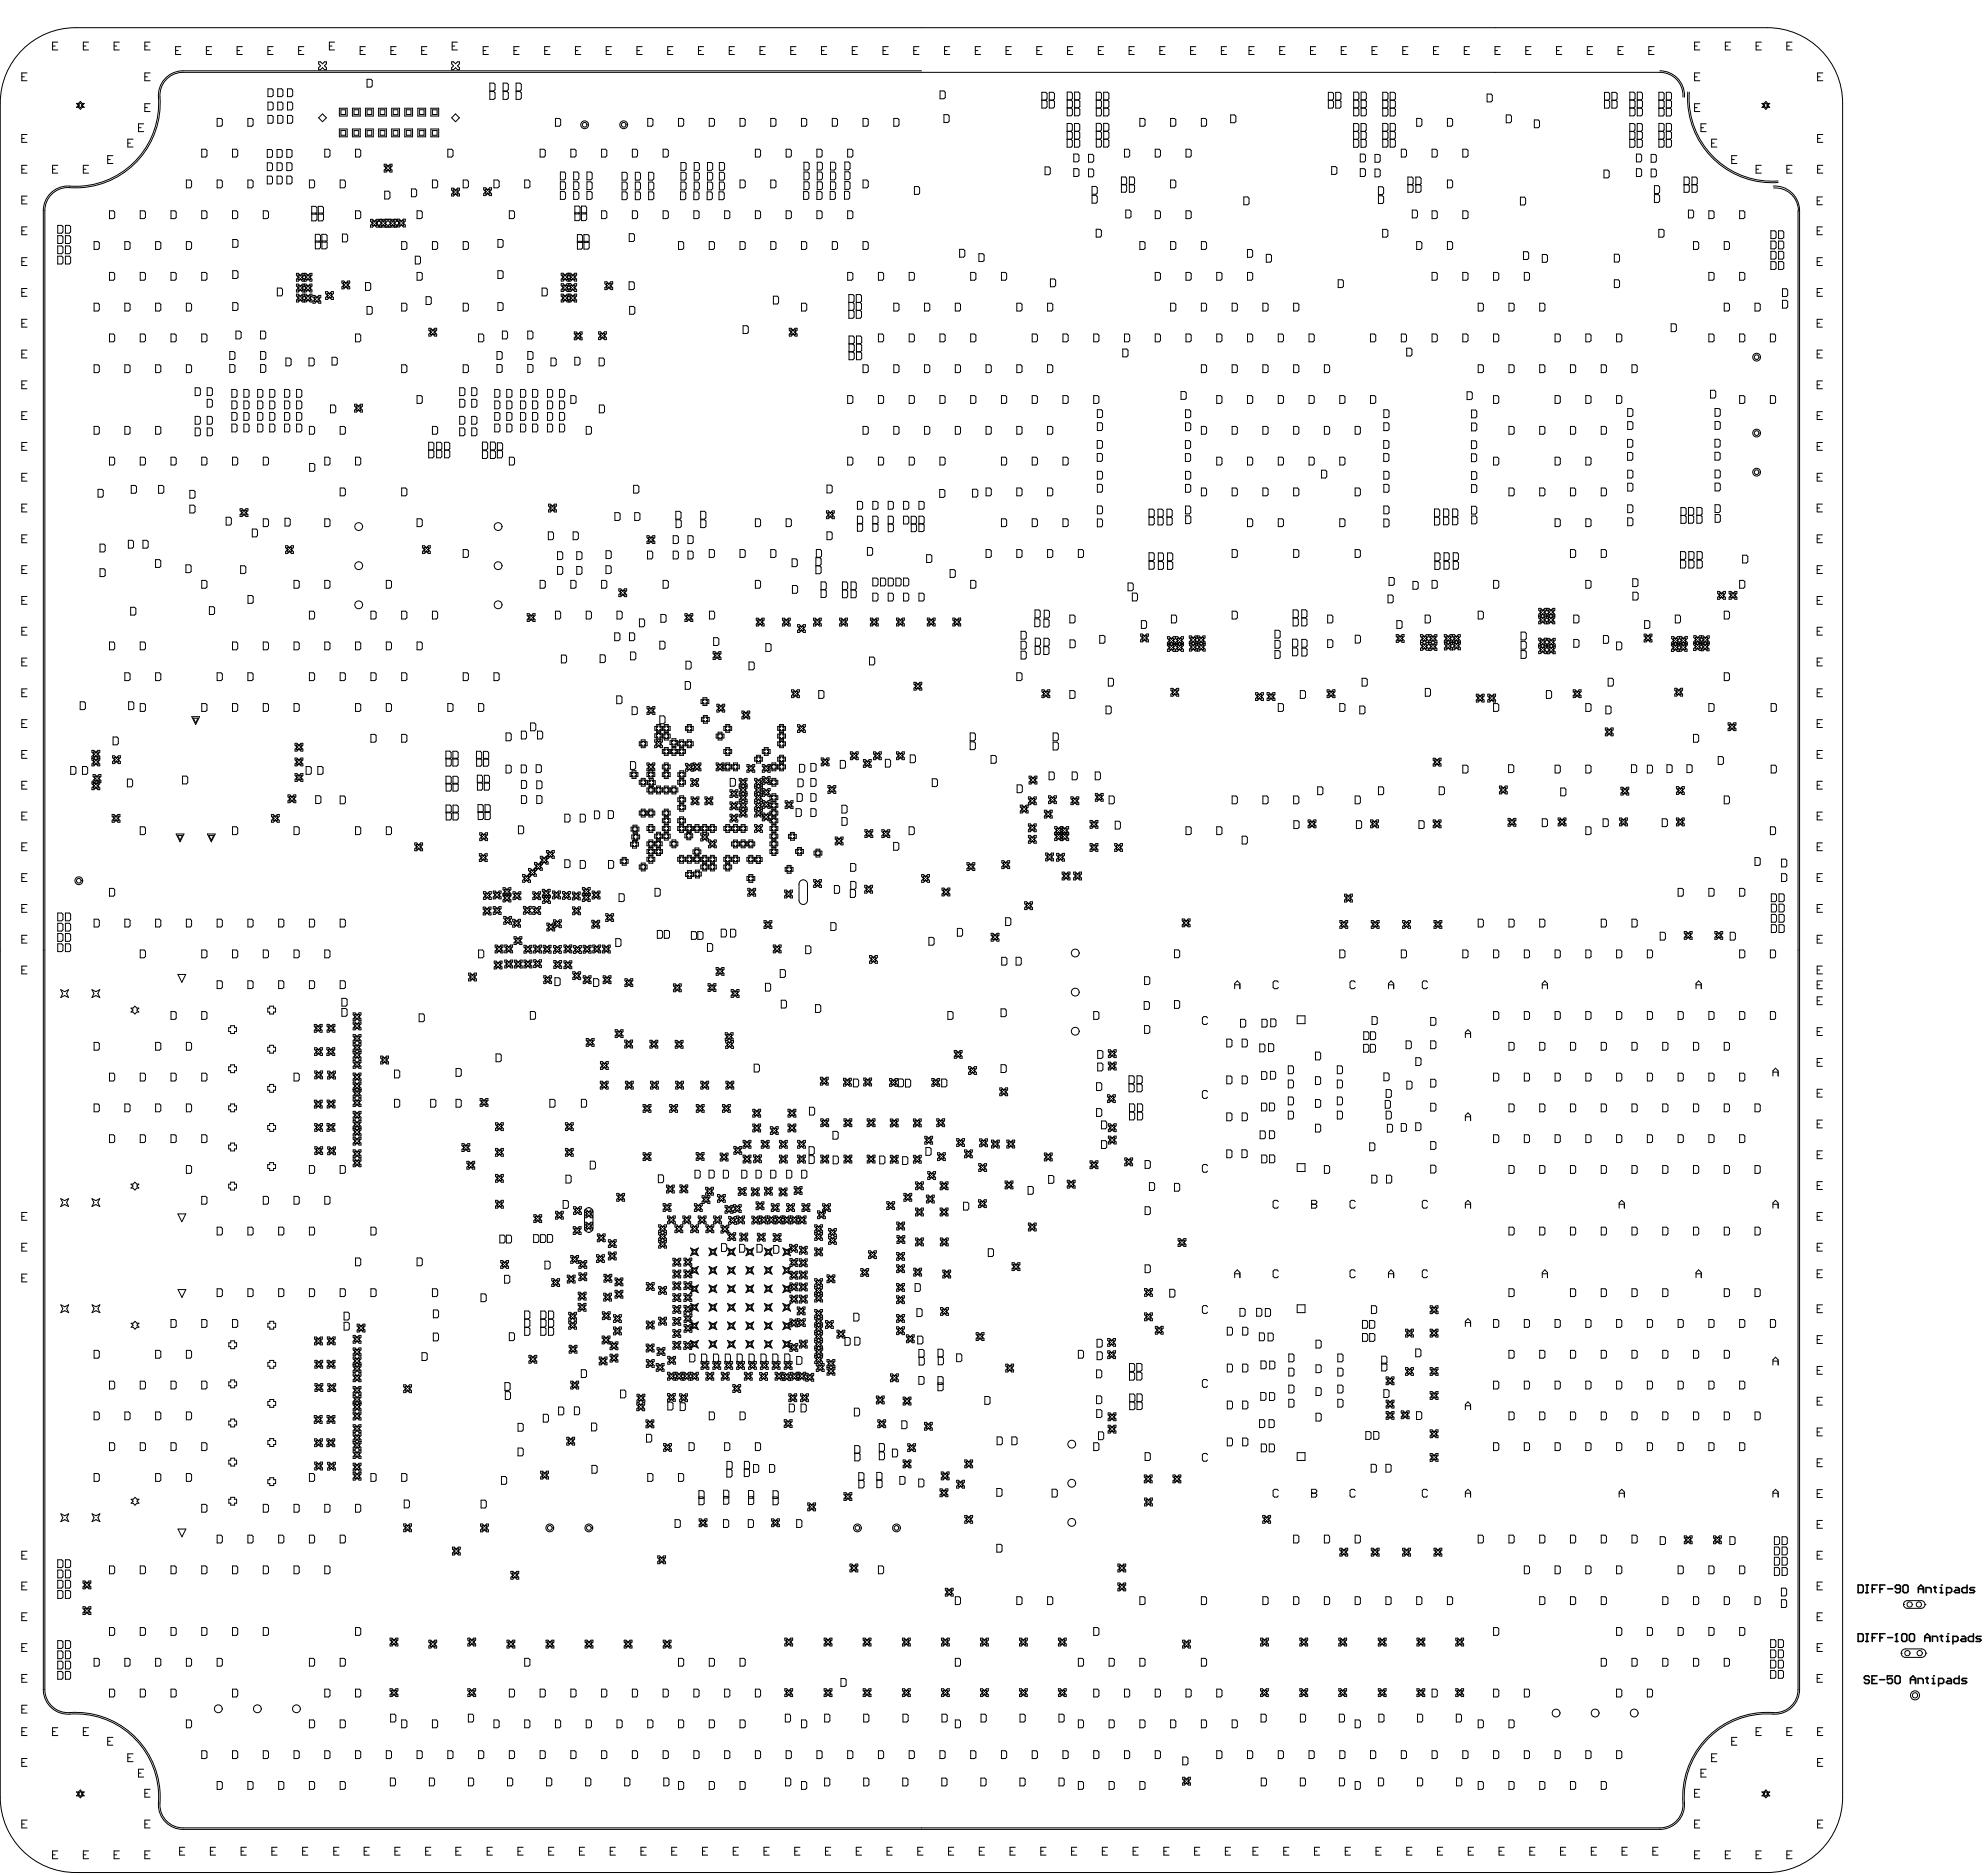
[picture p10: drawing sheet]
<svg xmlns="http://www.w3.org/2000/svg" width="215mm" height="203mm" viewBox="0 0 215 203" stroke-linecap="round" stroke-linejoin="round" font-family="sans-serif">
<g fill="none" stroke="#000" stroke-width=".11">
<path d="M2.4 18.3h.2M2.4 15h.2M2.4 8.3h.2M2.4 5.4a8.1 8.1 0 0 1 5.8-2.4h183.1a8.2 8.2 0 0 1 8.1 8.2v183.2a8.2 8.2 0 0 1-8.1 8.2h-183.1a8.2 8.2 0 0 1-8.2-8.2v-183.2a8.1 8.1 0 0 1 2.4-5.8zM2.9 7.9h-.5v.8h.5M2.9 14.6h-.5v.8h.5M2.9 17.9h-.5v.8h.5M5.7 18.3h.3M5.7 5h.3M6.3 4.6h-.6v.8h.6M6.3 17.9h-.6v.8h.6M8.3 11.2h.2l.2-.2 .2 .2h.2l-.2 .2 .2 .2h-.2l-.2 .2-.2-.2h-.2l.2-.2z"/>
<path d="M8.4 11.3l.3-.2 .2 .2-.1 .1 .1 .1-.2 .2-.3-.2 .2-.1zM9 18.3h.3M9 5h.3M9.6 4.6h-.6v.8h.6M9.6 17.9h-.6v.8h.6M11.7 17.3h.2M12.2 16.8h-.5v.9h.5M12.3 5h.3M12.9 4.6h-.6v.8h.6M13.8 15.5h.3M14.4 15.1h-.6v.8h.6M15 13.8h.3"/>
<path d="M15.6 13.4h-.6v.8h.6M15.7 8.3h.3M15.7 5h.3M15.7 11.6h.3M16.2 4.6h-.5v.8h.5M16.2 7.9h-.5v.8h.5M16.2 11.2h-.5v.9h.5M19 5.5h.3M19.6 5h-.6v.9h.6M20.2 19.5h.4l.1 .1v.6l-.1 .1h-.4zM21.8 16.1h.5l.1 .2v.5l-.1 .2h-.5zM22.3 5.5h.3"/>
<path d="M22.9 5h-.6v.9h.6M23.5 19.5h.4l.2 .1v.6l-.2 .1h-.4zM23.5 12.8h.4l.2 .2v.5l-.2 .2h-.4zM25.2 16.1h.4l.1 .2v.5l-.1 .2h-.4zM25.7 5.5h.2M26.2 5h-.5v.9h.5M26.8 19.5h.5l.1 .1v.6l-.1 .1h-.5zM26.8 12.8h.5l.1 .2v.5l-.1 .2h-.5zM28.9 19.1h.5l.1 .1v.6l-.1 .1h-.5zM28.9 17.6h.5l.1 .2v.5l-.1 .2h-.5zM28.9 16.2h.5l.1 .1v.6l-.1 .1h-.5zM29 5.5h.3"/>
<path d="M29 11h.4l.2 .2v.6l-.2 .1h-.4zM29 9.6h.4l.2 .2v.5l-.2 .2h-.4zM29 12.5h.4l.2 .1v.6l-.2 .1h-.4zM29.6 5h-.6v.9h.6M30 17.6h.4l.1 .2v.5l-.1 .2h-.4zM30 16.2h.4l.1 .1v.6l-.1 .1h-.4zM30 19.1h.4l.1 .1v.6l-.1 .1h-.4zM30.1 11h.4l.1 .2v.6l-.1 .1h-.4zM30.1 9.6h.4l.1 .2v.5l-.1 .2h-.4zM30.1 12.5h.4l.1 .1v.6l-.1 .1h-.4zM31 16.2h.5l.1 .1v.6l-.1 .1h-.5zM31 17.6h.5l.1 .2v.5l-.1 .2h-.5z"/>
<path d="M31 19.1h.5l.1 .1v.6l-.1 .1h-.5zM31.1 11h.4l.2 .2v.6l-.2 .1h-.4zM31.1 9.6h.4l.2 .2v.5l-.2 .2h-.4zM31.1 12.5h.4l.2 .1v.6l-.2 .1h-.4zM32.3 5.5h.3M32.9 5h-.6v.9h.6M33.5 19.5h.4l.2 .1v.6l-.2 .1h-.4zM34.5 6.7h.2l.2 .2 .2-.2h.2v.2l-.2 .2 .2 .2v.2h-.2l-.2-.2-.2 .2h-.2v-.2l.2-.2-.2-.2zM34.9 12.3l.4 .4-.4 .5-.4-.5zM35.2 16.1h.4l.1 .2v.5l-.1 .2h-.4zM35.7 5h.2M36.2 4.6h-.5v.8h.5"/>
<path d="M36.7 11.7h.9v.9h-.9zM36.7 14h.9v.8h-.9zM36.8 19.5h.4l.2 .1v.6l-.2 .1h-.4zM36.9 11.9h.5v.5h-.5zM36.9 14.1h.5v.5h-.5zM38.1 11.7h.9v.9h-.9zM38.1 14h.9v.8h-.9zM38.3 11.9h.5v.5h-.5zM38.3 14.1h.5v.5h-.5zM38.5 16.1h.4l.1 .2v.5l-.1 .2h-.4zM39 5.5h.3M39.5 5h-.5v.9h.5"/>
<path d="M39.6 11.7h.8v.9h-.8zM39.6 14h.8v.8h-.8zM39.7 8.6h.4l.2 .1v.6l-.2 .1h-.4zM39.7 11.9h.5v.5h-.5zM39.7 14.1h.5v.5h-.5zM41 11.7h.8v.9h-.8zM41 14h.8v.8h-.8zM41.1 11.9h.6v.5h-.6zM41.1 14.1h.6v.5h-.6zM41.6 17.8h.2l.2 .2 .2-.2h.2v.2l-.2 .2 .2 .2v.2h-.2l-.2-.2-.2 .2h-.2v-.2l.2-.2-.2-.2zM41.8 17.9l.2 .2 .3-.2-.2 .3 .2 .2-.3-.1-.2 .1 .1-.2zM42.3 5.5h.3"/>
<path d="M42.4 11.7h.8v.9h-.8zM42.4 14h.8v.8h-.8zM42.6 11.9h.5v.5h-.5zM42.6 14.1h.5v.5h-.5zM42.9 5h-.6v.9h.6M43.8 11.7h.9v.9h-.9zM43.8 14h.9v.8h-.9zM44 11.9h.5v.5h-.5zM44 14.1h.5v.5h-.5zM45.2 11.7h.9v.9h-.9zM45.2 14h.9v.8h-.9zM45.4 11.9h.5v.5h-.5z"/>
<path d="M45.4 14.1h.5v.5h-.5zM45.6 5.5h.3M46.2 5h-.6v.9h.6M46.6 11.7h.9v.9h-.9zM46.6 14h.9v.8h-.9zM46.8 11.9h.5v.5h-.5zM46.8 14.1h.5v.5h-.5zM46.8 19.5h.4l.2 .1v.6l-.2 .1h-.4zM48.5 16.1h.4l.1 .2v.5l-.1 .2h-.4zM48.9 6.7h.2l.2 .2 .2-.2h.2v.2l-.2 .2 .2 .2v.2h-.2l-.2-.2-.2 .2h-.2v-.2l.2-.2-.2-.2zM48.9 5h.3M49.3 12.3l.4 .4-.4 .5-.4-.5z"/>
<path d="M49.5 4.6h-.6v.8h.6M50.1 19.5h.5l.1 .1v.6l-.1 .1h-.5zM52.3 5.5h.3M52.9 5h-.6v.9h.6M53 9h.4l.2 .1v.6l-.2 .1h-.4zM53 9.9h.4l.2 .1v.6l-.2 .2h-.4zM53.5 19.5h.4l.1 .1v.6l-.1 .1h-.4zM54.5 9h.4l.1 .1v.6l-.1 .1h-.4zM54.5 9.9h.4l.1 .1v.6l-.1 .2h-.4zM55.6 5.5h.3M55.9 9h.4l.1 .1v.6l-.1 .1h-.4zM55.9 9.9h.4l.1 .1v.6l-.1 .2h-.4z"/>
<path d="M56.2 5h-.6v.9h.6M56.8 19.5h.4l.2 .1v.6l-.2 .1h-.4zM58.5 16.1h.4l.1 .2v.5l-.1 .2h-.4zM59 5.5h.2M59.5 5h-.5v.9h.5M60.1 12.8h.4l.2 .2v.5l-.2 .2h-.4zM60.7 18.6h.4l.1 .1v.6l-.1 .2h-.4zM60.7 19.7h.4l.1 .1v.6l-.1 .1h-.4zM61.8 16.1h.4l.1 .2v.5l-.1 .2h-.4zM62.1 18.6h.4l.2 .1v.6l-.2 .2h-.4zM62.1 19.7h.4l.2 .1v.6l-.2 .1h-.4zM62.3 5.5h.3"/>
<path d="M62.8 5h-.5v.9h.5M63.5 18.6h.4l.2 .1v.6l-.2 .2h-.4zM63.5 19.7h.4l.2 .1v.6l-.2 .1h-.4zM65.1 16.1h.4l.2 .2v.5l-.2 .2h-.4zM65.6 5.5h.3M66.2 5h-.6v.9h.6M67.3 18.6h.4l.2 .2v.5l-.2 .2h-.4zM67.3 19.7h.4l.2 .1v.6l-.2 .1h-.4zM68.4 16.1h.5l.1 .2v.5l-.1 .2h-.5zM68.8 18.6h.4l.1 .2v.5l-.1 .2h-.4zM68.8 19.7h.4l.1 .1v.6l-.1 .1h-.4zM68.9 5.5h.3"/>
<path d="M69.5 5h-.6v.9h.6M70.1 12.8h.4l.2 .2v.5l-.2 .2h-.4zM70.2 18.6h.4l.2 .2v.5l-.2 .2h-.4zM70.2 19.7h.4l.2 .1v.6l-.2 .1h-.4zM71.8 16.1h.4l.1 .2v.5l-.1 .2h-.4zM72.3 5.5h.3M72.8 5h-.5v.9h.5M73.4 12.8h.5l.1 .2v.5l-.1 .2h-.5zM73.7 17.6h.4l.2 .1v.6l-.2 .1h-.4zM73.7 18.6h.4l.2 .2v.5l-.2 .2h-.4zM73.7 19.7h.4l.2 .1v.6l-.2 .1h-.4zM75.1 17.6h.5l.1 .1v.6l-.1 .1h-.5z"/>
<path d="M75.1 18.6h.5l.1 .2v.5l-.1 .2h-.5zM75.1 19.7h.5l.1 .1v.6l-.1 .1h-.5zM75.6 5.5h.3M76.2 5h-.6v.9h.6M76.6 17.6h.4l.1 .1v.6l-.1 .1h-.4zM76.6 18.6h.4l.1 .2v.5l-.1 .2h-.4zM76.6 19.7h.4l.1 .1v.6l-.1 .1h-.4zM76.8 12.8h.4l.1 .2v.5l-.1 .2h-.4zM77.9 17.6h.4l.1 .1v.6l-.1 .1h-.4zM77.9 18.6h.4l.1 .2v.5l-.1 .2h-.4zM77.9 19.7h.4l.1 .1v.6l-.1 .1h-.4zM78.9 5.5h.3"/>
<path d="M79.5 5h-.6v.9h.6M80.1 12.8h.4l.2 .2v.5l-.2 .2h-.4zM80.1 19.5h.4l.2 .1v.6l-.2 .1h-.4zM81.8 16.1h.4l.1 .2v.5l-.1 .2h-.4zM82.3 5.5h.2M82.8 5h-.5v.9h.5M83.4 12.8h.4l.2 .2v.5l-.2 .2h-.4zM83.4 19.5h.4l.2 .1v.6l-.2 .1h-.4zM85.1 16.1h.4l.2 .2v.5l-.2 .2h-.4zM85.6 5.5h.3M86.1 5h-.5v.9h.5M86.8 12.8h.4l.1 .2v.5l-.1 .2h-.4z"/>
<path d="M87 17.5h.4l.2 .2v.6l-.2 .1h-.4zM87 18.6h.4l.2 .1v.6l-.2 .2h-.4zM87 19.7h.4l.2 .1v.6l-.2 .1h-.4zM88.4 16.1h.4l.2 .2v.5l-.2 .2h-.4zM88.4 19.7h.5l.1 .1v.6l-.1 .1h-.5zM88.4 17.5h.5l.1 .2v.6l-.1 .1h-.5zM88.4 18.6h.5l.1 .1v.6l-.1 .2h-.5zM88.9 5.5h.3M89.5 5h-.6v.9h.6M89.9 17.5h.4l.2 .2v.6l-.2 .1h-.4zM89.9 18.6h.4l.2 .1v.6l-.2 .2h-.4zM89.9 19.7h.4l.2 .1v.6l-.2 .1h-.4z"/>
<path d="M90.1 12.8h.4l.1 .2v.5l-.1 .2h-.4zM91.4 17.5h.5l.1 .2v.5l-.1 .2h-.5zM91.4 18.6h.5l.1 .1v.6l-.1 .1h-.5zM91.4 19.6h.5l.1 .2v.5l-.1 .2h-.5zM91.7 16.1h.5l.1 .2v.5l-.1 .2h-.5zM92.2 5.5h.3M92.8 5h-.6v.9h.6M93.4 19.5h.4l.2 .1v.6l-.2 .1h-.4zM93.4 12.8h.4l.2 .2v.5l-.2 .2h-.4zM95.6 5.5h.3M96.1 5h-.5v.9h.5M96.7 12.8h.5l.1 .2v.5l-.1 .2h-.5z"/>
<path d="M98.9 5.5h.3M99.5 5h-.6v.9h.6M99.7 7.7h-79.9a2.66 2.66 0 0 0-2.7 2.8 9 9 0 0 1-9.7 9.6 2.66 2.66 0 0 0-2.7 2.7v160a2.66 2.66 0 0 0 2.8 2.6 9 9 0 0 1 9.6 9.8 2.66 2.66 0 0 0 2.7 2.7h159.9a2.66 2.66 0 0 0 2.6-2.8 9 9 0 0 1 9.8-9.7 2.66 2.66 0 0 0 2.7-2.6v-160a2.66 2.66 0 0 0-2.9-2.7M101.7 9.8h.5l.1 .2v.5l-.1 .2h-.5zM102.2 12.4h.4l.1 .1v.6l-.1 .1h-.4zM102.2 5.5h.3M102.8 5h-.6v.9h.6M105.6 5.5h.2M106.1 5h-.5v.9h.5M108.9 5.5h.3M109.5 5h-.6v.9h.6M112.2 5.5h.3"/>
<path d="M112.8 10.8h.4l.1-.1v-.6l-.1-.1h-.4v1.7h.4l.1-.1v-.6l-.1-.2h-.4M112.8 5h-.6v.9h.6M113.1 18.1h.4l.2 .1v.6l-.2 .1h-.4zM113.6 10.8h.4l.1-.1v-.6l-.1-.1h-.4v1.7h.4l.1-.1v-.6l-.1-.2h-.4M115.5 14.2h.4l.2 .2v.5l-.2 .2h-.4M115.5 14.2h.4l.2-.1v-.6l-.2-.1h-.4v2.5h.4l.2-.1v-.6l-.2-.1h-.4M115.5 10.8h.4l.2-.1v-.6l-.2-.1h-.4v2.5h.4l.2-.1v-.6l-.2-.1M115.5 10.8h.4l.2 .2v.5l-.2 .2M115.5 11.7h.4M115.5 5.5h.3M116.1 5h-.6v.9h.6M116.2 16.7h.4l.2 .1v.6l-.2 .1h-.4z"/>
<path d="M116.2 18.2h.4l.2 .2v.5l-.2 .2h-.4zM116.3 14.2h.4l.2 .2v.5l-.2 .2h-.4M116.3 14.2h.4l.2-.1v-.6l-.2-.1h-.4v2.5h.4l.2-.1v-.6l-.2-.1h-.4M116.3 10.8h.4l.2-.1v-.6l-.2-.1h-.4v2.5h.4l.2-.1v-.6l-.2-.1M116.3 10.8h.4l.2 .2v.5l-.2 .2M116.3 11.7h.4M117.8 18.3h.4l.2 .1v.6l-.2 .1h-.4zM117.8 16.7h.4l.2 .1v.6l-.2 .1h-.4zM118.7 14.2h.4l.1-.1v-.6l-.1-.2h-.4v2.6h.4l.1-.1v-.6l-.1-.1M118.7 14.2h.4l.1 .1v.6l-.1 .2M118.7 10.8h.4M118.7 15.1h.4"/>
<path d="M118.9 5.5h.3M119.1 10.8l.1-.1v-.6l-.1-.1h-.4v2.5h.4l.1-.1v-.6l-.1-.1h-.4M119.1 10.8l.1 .2v.5l-.1 .2h-.4M119.4 5h-.5v.9h.5M119.5 14.2h.4l.1-.1v-.6l-.1-.2h-.4v2.6h.4l.1-.1v-.6l-.1-.1M119.5 14.2h.4l.1 .1v.6l-.1 .2M119.5 10.8h.4M119.5 15.1h.4M119.9 10.8l.1-.1v-.6l-.1-.1h-.4v2.5h.4l.1-.1v-.6l-.1-.1h-.4M119.9 10.8l.1 .2v.5l-.1 .2h-.4M121.4 20h.4l.1 .1v.6l-.1 .1h-.4v-1.7h.4l.1 .2v.6l-.1 .1h-.4M121.7 16.1h.4l.2 .2v.5l-.2 .2h-.4z"/>
<path d="M122.2 5.5h.3M122.2 20h.5l.1 .1v.6l-.1 .1h-.5v-1.7h.5l.1 .2v.6l-.1 .1h-.5M122.8 5h-.6v.9h.6M123.4 12.8h.4l.1 .2v.5l-.1 .2h-.4zM125 16.1h.5l.1 .2v.5l-.1 .2h-.5zM125.5 5.5h.3M126.1 5h-.6v.9h.6M126.7 19.5h.4l.2 .1v.6l-.2 .1h-.4zM126.7 12.8h.4l.2 .2v.5l-.2 .2h-.4zM128.4 16.1h.4l.1 .2v.5l-.1 .2h-.4zM128.9 5.5h.2M129.4 5h-.5v.9h.5"/>
<path d="M130 12.8h.5l.1 .2v.5l-.1 .2h-.5zM132.2 5.5h.3M132.8 5h-.6v.9h.6M133.2 12.4h.4l.2 .2v.5l-.2 .2h-.4zM135.2 5.5h.3M135.7 5h-.5v.9h.5M138.5 5.5h.3M139.1 5h-.6v.9h.6M141.8 5.5h.3M142.4 5h-.6v.9h.6M143.8 10.8h.4l.1-.1v-.6l-.1-.1h-.4v1.7h.4l.1-.1v-.6l-.1-.1h-.4M144.1 18h.5l.1 .2v.5l-.1 .2h-.5z"/>
<path d="M144.6 10.8h.4l.1-.1v-.6l-.1-.1h-.4v1.7h.4l.1-.1v-.6l-.1-.1h-.4M145.2 5.5h.2M145.7 5h-.5v.9h.5M146.5 14.2h.4M146.5 10.8h.4l.2-.1v-.6l-.2-.1h-.4v2.5h.4l.2-.1v-.6l-.2-.1h-.4M146.5 10.8h.4l.2 .2v.5l-.2 .2h-.4M146.9 14.2l.2 .2v.5l-.2 .2h-.4M146.9 14.2l.2-.1v-.6l-.2-.1h-.4v2.5h.4l.2-.1v-.6l-.2-.1h-.4M147.2 16.7h.4l.2 .1v.6l-.2 .1h-.4zM147.2 18.3h.4l.2 .1v.6l-.2 .1h-.4zM147.3 14.2h.4M147.3 10.8h.4l.2-.1v-.6l-.2-.1h-.4v2.5h.4l.2-.1v-.6l-.2-.1h-.4"/>
<path d="M147.3 10.8h.4l.2 .2v.5l-.2 .2h-.4M147.7 14.2l.2-.1v-.6l-.2-.1h-.4v2.5h.4l.2-.1v-.6l-.2-.1h-.4M147.7 14.2l.2 .2v.5l-.2 .2h-.4M148.5 5.5h.3M148.8 16.7h.4l.2 .1v.6l-.2 .2h-.4zM148.8 18.3h.4l.2 .1v.6l-.2 .1h-.4zM149.1 5h-.6v.9h.6M149.7 11.7h.4M149.7 14.2h.4l.1-.1v-.6l-.1-.1h-.4v2.5h.4l.1-.1v-.6l-.1-.1M149.7 14.2h.4l.1 .2v.5l-.1 .2M149.7 10.8h.4M149.7 15.1h.4"/>
<path d="M150.1 10.8l.1-.1v-.6l-.1-.1h-.4v2.5h.4l.1-.1v-.6l-.1-.1M150.1 10.8l.1 .2v.5l-.1 .2M150.5 11.7h.4M150.5 14.2h.4l.1-.1v-.6l-.1-.1h-.4v2.5h.4l.1-.1v-.6l-.1-.1M150.5 14.2h.4l.1 .2v.5l-.1 .2M150.5 10.8h.4M150.5 15.1h.4M150.9 10.8l.1-.1v-.6l-.1-.1h-.4v2.5h.4l.1-.1v-.6l-.1-.1M150.9 10.8l.1 .2v.5l-.1 .2M151.7 16.1h.4l.1 .2v.5l-.1 .2h-.4zM151.8 5.5h.3M152.4 20h.4l.1 .1v.6l-.1 .1h-.4v-1.6h.4l.1 .1v.6l-.1 .1h-.4"/>
<path d="M152.4 5h-.6v.9h.6M153.2 20h.5l.1 .1v.6l-.1 .1h-.5v-1.6h.5l.1 .1v.6l-.1 .1h-.5M153.3 12.8h.5l.1 .2v.5l-.1 .2h-.5zM155 16.1h.4l.2 .2v.5l-.2 .2h-.4zM155.2 5.5h.2M155.7 5h-.5v.9h.5M156.7 19.5h.4l.1 .1v.6l-.1 .1h-.4zM156.7 12.8h.4l.1 .2v.5l-.1 .2h-.4zM158.3 16.1h.4l.2 .2v.5l-.2 .2h-.4zM158.5 5.5h.3M159 5h-.5v.9h.5M161 10.2h.4l.1 .1v.6l-.1 .1h-.4z"/>
<path d="M161.8 5.5h.3M162.4 5h-.6v.9h.6M163 12.4h.4l.2 .2v.5l-.2 .2h-.4zM165.1 5.5h.3M165.7 5h-.6v.9h.6M166.1 13h.4l.1 .1v.6l-.1 .1h-.4zM168.5 5.5h.3M169 5h-.5v.9h.5M171.8 5.5h.3M172.4 5h-.6v.9h.6M173.6 18.4h.4l.2 .1v.6l-.2 .1h-.4zM173.7 10.8h.4l.1-.1v-.6l-.1-.1h-.4v1.7h.4l.1-.1v-.6l-.1-.1h-.4"/>
<path d="M174.5 10.8h.4l.1-.1v-.6l-.1-.1h-.4v1.7h.4l.1-.1v-.6l-.1-.1h-.4M175.1 5.5h.3M175.7 5h-.6v.9h.6M176.4 14.2h.4M176.4 10.8h.4l.2-.1v-.6l-.2-.1h-.4v2.5h.4l.2-.1v-.6l-.2-.1h-.4M176.4 10.8h.4l.2 .2v.5l-.2 .2h-.4M176.8 14.2l.2-.1v-.6l-.2-.1h-.4v2.5h.4l.2-.1v-.6l-.2-.1h-.4M176.8 14.2l.2 .2v.5l-.2 .2h-.4M177.1 16.7h.4l.2 .1v.6l-.2 .1h-.4zM177.1 18.3h.4l.2 .1v.6l-.2 .1h-.4zM177.2 14.2h.4M177.2 10.8h.4l.2-.1v-.6l-.2-.1h-.4v2.5h.4l.2-.1v-.6l-.2-.1h-.4"/>
<path d="M177.2 10.8h.4l.2 .2v.5l-.2 .2h-.4M177.6 14.2l.2-.1v-.6l-.2-.1h-.4v2.5h.4l.2-.1v-.6l-.2-.1h-.4M177.6 14.2l.2 .2v.5l-.2 .2h-.4M178.5 5.5h.2M178.7 18.3h.4l.2 .1v.6l-.2 .1h-.4zM178.7 16.7h.4l.2 .1v.6l-.2 .2h-.4zM179 5h-.5v.9h.5M179.5 11.7h.5M179.5 14.2h.5l.1 .2v.5l-.1 .2M179.5 10.8h.5M179.5 15.1h.5M179.5 14.2h.5l.1-.1v-.6l-.1-.1h-.5v2.5h.5l.1-.1v-.6l-.1-.1"/>
<path d="M179.7 7.7a2.66 2.66 0 0 1 2.6 2.8M180 10.8l.1-.1v-.6l-.1-.1h-.5v2.5h.5l.1-.1v-.6l-.1-.1M180 10.8l.1 .2v.5l-.1 .2M180.3 11.7h.5M180.3 14.2h.5l.1 .2v.5l-.1 .2M180.3 14.2h.5l.1-.1v-.6l-.1-.1h-.5v2.5h.5l.1-.1v-.6l-.1-.1M180.3 10.8h.5M180.3 15.1h.5M180.8 10.8l.1-.1v-.6l-.1-.1h-.5v2.5h.5l.1-.1v-.6l-.1-.1M180.8 10.8l.1 .2v.5l-.1 .2M182.1 10.5a2.5 2.5 0 0 0-2.4-2.7h-159.9a2.5 2.5 0 0 0-2.5 2.7 9.2 9.2 0 0 1-9.9 9.8 2.5 2.5 0 0 0-2.5 2.5v160a2.5 2.5 0 0 0 2.6 2.5 9.2 9.2 0 0 1 9.8 9.9 2.5 2.5 0 0 0 2.5 2.5h159.9a2.5 2.5 0 0 0 2.4-2.6 9.2 9.2 0 0 1 10-9.8 2.5 2.5 0 0 0 2.5-2.5v-160M182.3 20h.4l.1 .1v.6l-.1 .1h-.4v-1.6h.4l.1 .1v.6l-.1 .1h-.4"/>
<path d="M182.7 10a9.2 9.2 0 0 0 9.8 9.7M182.8 10a9 9 0 0 0 9.6 9.6M183.1 20h.5l.1 .1v.6l-.1 .1h-.5v-1.6h.5l.1 .1v.6l-.1 .1h-.5M183.4 8.3h.3M183.4 5h.3M183.4 11.6h.3M184 4.6h-.6v.8h.6M184 7.9h-.6v.8h.6M184 11.2h-.6v.9h.6M184.1 13.8h.3M184.7 13.4h-.6v.8h.6M185.3 15.5h.2"/>
<path d="M185.8 15.1h-.5v.8h.5M186.7 5h.3M187.3 4.6h-.6v.8h.6M187.4 17.3h.3M188 16.8h-.6v.9h.6M190.1 18.3h.2M190.1 5h.2M190.6 4.6h-.5v.8h.5M190.6 17.9h-.5v.8h.5M190.7 11.2h.2l.2-.2 .2 .2h.2l-.2 .2 .2 .2h-.2l-.2 .2-.2-.2h-.2l.2-.2zM190.9 11.3l.2-.2 .3 .2-.1 .1 .1 .1-.3 .2-.2-.2 .1-.1zM193.4 18.3h.3"/>
<path d="M193.4 5h.3M194 4.6h-.6v.8h.6M194 17.9h-.6v.8h.6M196.7 18.3h.3M196.7 15h.3M196.7 8.3h.3M197.3 7.9h-.6v.8h.6M197.3 14.6h-.6v.8h.6M197.3 17.9h-.6v.8h.6M2.4 28.3h.2M2.4 25h.2M2.4 31.6h.2"/>
<path d="M2.4 35h.2M2.4 38.3h.2M2.4 21.6h.2M2.9 24.5h-.5v.9h.5M2.9 21.2h-.5v.9h.5M2.9 37.9h-.5v.8h.5M2.9 31.2h-.5v.9h.5M2.9 27.9h-.5v.8h.5M2.9 34.5h-.5v.9h.5M6.2 24.4h.5l.1 .1v.6l-.1 .1h-.5zM6.2 26.6h.5l.1 .1v.6l-.1 .2h-.5zM6.2 27.7h.5l.1 .2v.5l-.1 .2h-.5z"/>
<path d="M6.2 25.5h.5l.1 .1v.6l-.1 .1h-.5zM7.1 24.4h.4l.1 .1v.6l-.1 .1h-.4zM7.1 26.6h.4l.1 .1v.6l-.1 .2h-.4zM7.1 27.7h.4l.1 .2v.5l-.1 .2h-.4zM7.1 25.5h.4l.1 .1v.6l-.1 .1h-.4zM10.2 26.1h.4l.1 .2v.5l-.1 .2h-.4zM10.2 32.8h.4l.1 .1v.6l-.1 .1h-.4zM10.2 39.5h.4l.1 .1v.6l-.1 .1h-.4zM11.8 22.8h.5l.1 .1v.6l-.1 .2h-.5zM11.8 29.5h.5l.1 .1v.6l-.1 .1h-.5zM11.8 36.1h.5l.1 .2v.5l-.1 .2h-.5zM13.5 32.8h.4l.2 .1v.6l-.2 .1h-.4z"/>
<path d="M13.5 26.1h.4l.2 .2v.5l-.2 .2h-.4zM13.5 39.5h.4l.2 .1v.6l-.2 .1h-.4zM15.2 22.8h.4l.1 .1v.6l-.1 .2h-.4zM15.2 29.5h.4l.1 .1v.6l-.1 .1h-.4zM15.2 36.1h.4l.1 .2v.5l-.1 .2h-.4zM16.8 32.8h.5l.1 .1v.6l-.1 .1h-.5zM16.8 26.1h.5l.1 .2v.5l-.1 .2h-.5zM16.8 39.5h.5l.1 .1v.6l-.1 .1h-.5zM18.5 22.8h.4l.2 .1v.6l-.2 .2h-.4zM18.5 29.5h.4l.2 .1v.6l-.2 .1h-.4zM18.5 36.1h.4l.2 .2v.5l-.2 .2h-.4zM20.2 39.5h.4l.1 .1v.6l-.1 .1h-.4z"/>
<path d="M20.2 32.8h.4l.1 .1v.6l-.1 .1h-.4zM20.2 26.1h.4l.1 .2v.5l-.1 .2h-.4zM21.8 22.8h.5l.1 .1v.6l-.1 .2h-.5zM21.8 29.5h.5l.1 .1v.6l-.1 .1h-.5zM21.8 36.1h.5l.1 .2v.5l-.1 .2h-.5zM24.9 39.4h.4l.1 .2v.5l-.1 .2h-.4zM24.9 38h.4l.1 .2v.5l-.1 .2h-.4zM25.2 22.8h.4l.1 .1v.6l-.1 .2h-.4zM25.2 29.3h.4l.2 .1v.6l-.2 .1h-.4zM25.2 25.9h.4l.2 .2v.5l-.2 .2h-.4zM25.2 32.7h.4l.2 .2v.5l-.2 .2h-.4zM25.5 35.8h.5l.1 .2v.5l-.1 .2h-.5z"/>
<path d="M28.2 35.8h.4l.2 .2v.5l-.2 .2h-.4zM28.2 38h.4l.2 .2v.5l-.2 .2h-.4zM28.2 39.4h.4l.2 .2v.5l-.2 .2h-.4zM28.5 22.8h.4l.2 .1v.6l-.2 .2h-.4zM30 31.2h.4l.2 .1v.6l-.2 .1h-.4zM30.9 38.7h.5l.1 .2v.5l-.1 .2h-.5zM32.1 29.6h.2l.2 .2 .2-.2h.4l.2 .2 .3-.2h.2v.2l-.2 .2 .2 .2v.2h-.2l-.3-.2-.2 .2h-.4l-.2-.2-.2 .2h-.2v-.2l.2-.2-.2-.2zM32.1 31.8h.2l.2 .2 .2-.2h.4l.2 .2 .3-.2h.2v.2l-.2 .2 .2 .3v.2h-.2l-.3-.2-.2 .2h-.4l-.2-.2-.2 .2h-.2v-.2l.2-.3-.2-.2zM32.1 30.7h.2l.2 .2 .2-.2h.4l.2 .2 .3-.2h.2v.2l-.2 .3 .2 .2v.2h-.2l-.3-.2-.2 .2h-.4l-.2-.2-.2 .2h-.2v-.2l.2-.2-.2-.3zM32.2 29.7l.3 .2 .3-.2-.2 .3 .2 .2-.3-.1-.3 .1 .2-.2zM32.3 32l.2 .1 .3-.1-.2 .2 .2 .3-.3-.1-.2 .1 .1-.3zM32.3 30.9l.2 .1 .3-.1-.2 .3 .2 .2-.3-.1-.2 .1 .1-.2z"/>
<path d="M32.9 29.6v.2l.2 .2-.2 .2v.2M32.9 30.7v.2l.2 .3-.2 .2v.2M32.9 31.8v.2l.2 .2-.2 .3v.2M32.9 29.6v.2l-.2 .2 .2 .2v.2M32.9 31.8v.2l-.2 .2 .2 .3v.2M32.9 30.7v.2l-.2 .3 .2 .2v.2M33.1 29.7l.2 .2 .3-.2-.1 .3 .1 .2-.3-.1-.2 .1 .1-.2zM33.1 30.9l.2 .1 .3-.1-.1 .3 .1 .2-.3-.1-.2 .1 .1-.2zM33.1 32l.2 .1 .3-.1-.1 .2 .1 .3-.3-.1-.2 .1 .1-.3zM33.4 38.7h.5l.1 .2v.5l-.1 .2h-.5zM33.7 23h.5l.1 .2v.6l-.1 .1h-.5v-1.6h.5l.1 .2v.5l-.1 .2h-.5M33.9 32h.2l.2 .2 .2-.2h.2v.2l-.2 .2 .2 .2v.2h-.2l-.2-.2-.2 .2h-.2v-.2l.2-.2-.2-.2z"/>
<path d="M34 32.1l.3 .2 .3-.2-.2 .3 .2 .2-.3-.1-.3 .1 .2-.2zM34.1 26.1h.5l.1 .1v.6l-.1 .1h-.5v-1.6h.5l.1 .2v.6l-.1 .1h-.5M34.5 23h.4l.1 .2v.6l-.1 .1h-.4l-.1-1.6h.5l.1 .2v.5l-.1 .2h-.5M34.8 26.1h.5l.1 .1v.6l-.1 .1h-.5v-1.6h.5l.1 .2v.6l-.1 .1h-.5M35.2 31.6h.2l.3 .2 .2-.2h.2v.2l-.2 .2 .2 .2v.2h-.2l-.2-.2-.3 .2h-.2v-.2l.2-.2-.2-.2zM35.4 31.7l.3 .1 .2-.1-.1 .3 .1 .2-.2-.1-.3 .1 .1-.2zM35.9 38.6h.5l.1 .2v.6l-.1 .1h-.5zM37 30.4h.2l.2 .2 .2-.2h.3v.2l-.3 .2 .3 .2v.2h-.3l-.2-.2-.2 .2h-.2v-.2l.2-.2-.2-.2zM37.1 25.3h.4l.1 .2v.5l-.1 .2h-.4zM37.2 30.6l.2 .1 .3-.1-.1 .2 .1 .3-.3-.1-.2 .1 .1-.3zM38.5 22.8h.4l.1 .1v.6l-.1 .2h-.4zM38.5 36.1h.4l.1 .2v.5l-.1 .2h-.4z"/>
<path d="M39.6 30.6h.4l.1 .1v.6l-.1 .1h-.4zM39.7 33.2h.4l.2 .1v.6l-.2 .1h-.4zM40.1 23.7h.2l.2 .2 .2-.2h.2v.2l-.2 .2 .2 .3v.2h-.2l-.2-.2-.2 .2h-.2v-.2l.2-.3-.2-.2zM40.3 23.9l.2 .1 .3-.1-.1 .2 .1 .3-.3-.1-.2 .1 .1-.3zM41.1 23.7h1.8v.2l-.2 .2 .2 .3v.2h-1.8v-.2l.2-.3-.2-.2zM41.2 23.9l.3 .1 .2-.1-.1 .2 .1 .3-.2-.1-.3 .1 .2-.3zM41.2 23.7a.42 .42 0 0 0-.4 .4 .42 .42 0 0 0 .4 .5M41.3 23.7l.2 .2 .2-.2M41.3 24.6l.2-.2 .2 .2M41.6 20.7h.5l.1 .1v.6l-.1 .1h-.5zM41.9 23.7v.2l-.2 .2 .2 .3v.2M42.1 23.7v.2l.2 .2-.2 .3v.2"/>
<path d="M42.2 23.9l.3 .1 .2-.1-.1 .2 .1 .3-.2-.1-.3 .1 .2-.3zM42.3 24.6l.2-.2 .2 .2M42.3 23.7l.2 .2 .2-.2M42.7 23.7a.42 .42 0 0 1 .5 .4 .42 .42 0 0 1-.5 .5M43 23.7h.2l.2 .2 .3-.2h.2v.2l-.2 .2 .2 .2v.3h-.2l-.3-.3-.2 .3h-.2v-.3l.2-.2-.2-.2zM43.2 23.9l.2 .1 .3-.1-.1 .2 .1 .3-.3-.1-.2 .1 .1-.3zM43.5 32.8h.4l.1 .1v.6l-.1 .1h-.4zM43.5 26.1h.4l.1 .2v.5l-.1 .2h-.4zM43.5 39.5h.4l.1 .1v.6l-.1 .1h-.4zM44.5 20.4h.5l.1 .2v.5l-.1 .2h-.5zM44.9 27.7h.5l.1 .2v.5l-.1 .2h-.5zM45.1 22.8h.5l.1 .1v.6l-.1 .2h-.5z"/>
<path d="M45.1 29.5h.5l.1 .1v.6l-.1 .1h-.5zM46.1 32.1h.4l.2 .1v.6l-.2 .1h-.4zM46.4 35.5h.2l.2 .2 .3-.2h.2v.2l-.2 .2 .2 .2v.3h-.2l-.3-.3-.2 .3h-.2v-.3l.2-.2-.2-.2zM46.6 35.7l.2 .1 .3-.1-.1 .2 .1 .3-.3-.1-.2 .1 .1-.3zM46.8 26.1h.4l.2 .2v.5l-.2 .2h-.4zM48.9 20.4h.2l.2 .2 .2-.2h.2v.2l-.2 .2 .2 .2v.2h-.2l-.2-.2-.2 .2h-.2v-.2l.2-.2-.2-.2zM49.1 20.5l.2 .2 .3-.2-.2 .3 .2 .2-.3-.1-.2 .1 .1-.2zM50.1 26.1h.5l.1 .2v.5l-.1 .2h-.5zM50.1 32.8h.5l.1 .1v.6l-.1 .1h-.5zM50.1 39.5h.5l.1 .1v.6l-.1 .1h-.5zM51.8 36.1h.4l.2 .2v.5l-.2 .2h-.4zM52.4 20.3h.2l.2 .2 .2-.2h.2v.2l-.2 .2 .2 .2v.3h-.2l-.2-.3-.2 .3h-.2v-.3l.2-.2-.2-.2z"/>
<path d="M52.5 20.5l.3 .1 .2-.1-.1 .2 .1 .3-.2-.1-.3 .1 .2-.3zM53.8 38h.4l.2 .2v.5l-.2 .2h-.4zM53.8 39.4h.4l.2 .2v.5l-.2 .2h-.4zM53.9 29.3h.4l.2 .1v.6l-.2 .1h-.4zM53.9 25.9h.4l.2 .2v.5l-.2 .2h-.4zM53.9 32.7h.4l.2 .2v.5l-.2 .2h-.4zM54.4 35.8h.4l.1 .2v.5l-.1 .2h-.4zM55.1 22.8h.4l.2 .1v.6l-.2 .2h-.4zM57.1 35.8h.4l.2 .2v.5l-.2 .2h-.4zM57.1 39.4h.4l.2 .2v.5l-.2 .2h-.4zM57.1 38h.4l.2 .2v.5l-.2 .2h-.4zM58.7 31.2h.4l.1 .1v.6l-.1 .1h-.4z"/>
<path d="M59.6 38.7h.5l.1 .2v.5l-.1 .2h-.5zM60.7 20.7h.4l.1 .2v.5l-.1 .2h-.4zM60.7 29.6h.3l.2 .2 .2-.2h.4l.2 .2 .2-.2h.2v.2l-.2 .2 .2 .2v.2h-.2l-.2-.2-.2 .2h-.4l-.2-.2-.2 .2h-.3v-.2l.3-.2-.3-.2zM60.7 30.7h.3l.2 .2 .2-.2h.4l.2 .2 .2-.2h.2v.2l-.2 .2 .2 .2v.2h-.2l-.2-.2-.2 .2h-.4l-.2-.2-.2 .2h-.3v-.2l.3-.2-.3-.2zM60.7 31.8h.3l.2 .2 .2-.2h.4l.2 .2 .2-.2h.2v.2l-.2 .2 .2 .3v.2h-.2l-.2-.2-.2 .2h-.4l-.2-.2-.2 .2h-.3v-.2l.3-.3-.3-.2zM60.9 32l.3 .1 .2-.1-.1 .2 .1 .3-.2-.1-.3 .1 .1-.3zM60.9 29.7l.3 .2 .2-.2-.1 .3 .1 .2-.2-.1-.3 .1 .1-.2zM60.9 30.9l.3 .1 .2-.1-.1 .2 .1 .3-.2-.2-.3 .2 .1-.3zM61.6 29.6v.2l.2 .2-.2 .2v.2M61.6 30.7v.2l.2 .2-.2 .2v.2M61.6 31.8v.2l.2 .2-.2 .3v.2M61.6 31.8v.2l-.2 .2 .2 .3v.2"/>
<path d="M61.6 29.6v.2l-.2 .2 .2 .2v.2M61.6 30.7v.2l-.2 .2 .2 .2v.2M61.7 29.7l.3 .2 .2-.2-.1 .3 .1 .2-.2-.1-.3 .1 .2-.2zM61.7 30.9l.3 .1 .2-.1-.1 .2 .1 .3-.2-.2-.3 .2 .2-.3zM61.7 32l.3 .1 .2-.1-.1 .2 .1 .3-.2-.1-.3 .1 .2-.3zM62.1 20.7h.4l.2 .2v.5l-.2 .2h-.4zM62.2 35.9h.2l.2 .2 .2-.2h.2v.2l-.2 .2 .2 .2v.3h-.2l-.2-.3-.2 .3h-.2v-.3l.2-.2-.2-.2zM62.2 38.6h.4l.2 .2v.6l-.2 .1h-.4zM62.2 23h.4l.2 .2v.5l-.2 .2h-.4v-1.6h.4l.2 .1v.6l-.2 .1h-.4M62.3 36.1l.3 .1 .2-.1-.1 .2 .1 .3-.2-.1-.3 .1 .2-.3zM62.5 26.1h.4l.2 .1v.6l-.2 .2h-.4v-1.6h.4l.2 .1v.6l-.2 .1h-.4M62.9 23h.5l.1 .2v.5l-.1 .2h-.5v-1.6h.5l.1 .1v.6l-.1 .1h-.5"/>
<path d="M63.2 26.1h.4l.2 .1v.6l-.2 .2h-.4v-1.6h.4l.2 .1v.6l-.2 .1h-.4M63.5 20.7h.4l.2 .2v.5l-.2 .2h-.4zM64.8 35.9h.2l.2 .2 .2-.2h.2v.2l-.2 .2 .2 .2v.2h-.2l-.2-.2-.2 .2h-.2v-.2l.2-.2-.2-.2zM64.8 38.7h.5l.1 .2v.5l-.1 .2h-.5zM65 36.1l.2 .1 .3-.1-.2 .2 .2 .3-.3-.2-.2 .2 .1-.3zM65.1 22.8h.4l.2 .1v.6l-.2 .2h-.4zM65.5 30.5h.2l.2 .2 .2-.2h.2v.2l-.2 .2 .2 .2v.2h-.2l-.2-.2-.2 .2h-.2v-.2l.2-.2-.2-.2zM65.6 30.7l.3 .1 .2-.1-.1 .2 .1 .3-.2-.2-.3 .2 .2-.3zM67.3 20.8h.4l.2 .1v.6l-.2 .1h-.4zM68.1 30.5h.4l.2 .1v.6l-.2 .1h-.4zM68.1 25.3h.4l.2 .1v.6l-.2 .1h-.4zM68.1 33.2h.5l.1 .1v.6l-.1 .1h-.5z"/>
<path d="M68.4 22.8h.5l.1 .1v.6l-.1 .2h-.5zM68.8 20.8h.4l.1 .1v.6l-.1 .1h-.4zM70.2 20.8h.4l.2 .1v.6l-.2 .1h-.4zM71.8 22.8h.4l.1 .1v.6l-.1 .2h-.4zM73.4 26.1h.5l.1 .2v.5l-.1 .2h-.5zM73.7 20.8h.4l.1 .1v.6l-.1 .1h-.4zM75.1 20.8h.4l.2 .1v.6l-.2 .1h-.4zM75.1 22.8h.4l.2 .1v.6l-.2 .2h-.4zM76.5 20.8h.5l.1 .1v.6l-.1 .1h-.5zM76.8 26.1h.4l.1 .2v.5l-.1 .2h-.4zM77.8 20.8h.4l.2 .1v.6l-.2 .1h-.4zM78.4 22.8h.5l.1 .1v.6l-.1 .2h-.5z"/>
<path d="M80.1 26.1h.4l.2 .2v.5l-.2 .2h-.4zM80.4 35.2h.4l.2 .2v.5l-.2 .2h-.4zM81.8 22.8h.4l.1 .1v.6l-.1 .2h-.4zM83.4 26.1h.4l.2 .2v.5l-.2 .2h-.4zM83.7 32h.4l.2 .2v.5l-.2 .2h-.4zM85.1 22.8h.4l.2 .1v.6l-.2 .2h-.4zM85.4 35.5h.2l.2 .2 .3-.2h.2v.2l-.2 .2 .2 .2v.3h-.2l-.3-.3-.2 .3h-.2v-.3l.2-.2-.2-.2zM85.6 35.7l.2 .1 .3-.1-.1 .2 .1 .3-.3-.1-.2 .1 .1-.3zM86.8 26.1h.4l.1 .2v.5l-.1 .2h-.4zM86.8 32.8h.4l.1 .1v.6l-.1 .1h-.4zM87 20.7h.4l.1 .2v.5l-.1 .2h-.4zM88.4 20.7h.4l.2 .2v.5l-.2 .2h-.4z"/>
<path d="M88.4 22.8h.4l.2 .1v.6l-.2 .2h-.4zM89.9 20.7h.4l.1 .2v.5l-.1 .2h-.4zM90.1 26.1h.4l.1 .2v.5l-.1 .2h-.4zM91.4 20.7h.4l.2 .1v.6l-.2 .1h-.4zM91.7 22.8h.5l.1 .1v.6l-.1 .2h-.5zM91.7 29.5h.5l.1 .1v.6l-.1 .1h-.5zM91.9 32.7h.4l.1-.1v-.6l-.1-.1h-.4v2.5h.4l.1-.1v-.6l-.1-.1h-.4M91.9 32.7h.4l.1 .2v.5l-.1 .2h-.4M91.9 38.1h.4M91.9 37.2h.4M92.3 37.2l.2-.1v-.6l-.2-.1h-.4v2.5h.4l.2-.1v-.6l-.2-.1M92.3 37.2l.2 .2v.5l-.2 .2"/>
<path d="M92.7 32.7h.4l.1-.1v-.6l-.1-.1h-.4v2.5h.4l.1-.1v-.6l-.1-.1h-.4M92.7 32.7h.4l.1 .2v.5l-.1 .2h-.4M92.7 38.1h.4M92.7 37.2h.4M93.1 37.2l.2-.1v-.6l-.2-.1h-.4v2.5h.4l.2-.1v-.6l-.2-.1M93.1 37.2l.2 .2v.5l-.2 .2M93.4 26.1h.4l.2 .2v.5l-.2 .2h-.4zM93.4 39.5h.4l.2 .1v.6l-.2 .1h-.4zM95.1 29.5h.4l.1 .1v.6l-.1 .1h-.4zM95.1 36.1h.4l.1 .2v.5l-.1 .2h-.4zM96.7 32.8h.5l.1 .1v.6l-.1 .1h-.5zM96.7 39.5h.5l.1 .1v.6l-.1 .1h-.5z"/>
<path d="M98.4 29.5h.4l.2 .1v.6l-.2 .1h-.4zM98.4 36.1h.4l.2 .2v.5l-.2 .2h-.4zM99 20.2h.4l.1 .1v.6l-.1 .1h-.4zM100.1 32.8h.4l.1 .1v.6l-.1 .1h-.4zM100.1 39.5h.4l.1 .1v.6l-.1 .1h-.4zM101.7 36.1h.5l.1 .2v.5l-.1 .2h-.5zM103.4 32.8h.4l.2 .1v.6l-.2 .1h-.4zM103.4 39.5h.4l.2 .1v.6l-.2 .1h-.4zM103.9 27h.4l.1 .1v.6l-.1 .1h-.4zM105.1 36.1h.4l.1 .2v.5l-.1 .2h-.4zM105.1 29.5h.4l.1 .1v.6l-.1 .1h-.4zM105.9 27.4h.5l.1 .2v.6l-.1 .1h-.5z"/>
<path d="M106.7 39.5h.4l.2 .1v.6l-.2 .1h-.4zM108.4 29.5h.4l.2 .1v.6l-.2 .1h-.4zM110.1 39.5h.4l.1 .1v.6l-.1 .1h-.4zM110.1 32.8h.4l.1 .1v.6l-.1 .1h-.4zM111.7 36.1h.4l.2 .2v.5l-.2 .2h-.4zM113.4 32.8h.4l.1 .1v.6l-.1 .1h-.4zM113.4 39.5h.4l.1 .1v.6l-.1 .1h-.4zM113.7 30.2h.4l.2 .1v.6l-.2 .1h-.4zM115 36.1h.5l.1 .2v.5l-.1 .2h-.5zM118.2 21.1h.4l.2 .2v.5l-.2 .2h-.4zM118.2 20.2h.4l.2 .1v.6l-.2 .1h-.4zM118.4 36.1h.4l.1 .2v.5l-.1 .2h-.4z"/>
<path d="M118.6 24.8h.5l.1 .1v.6l-.1 .2h-.5zM121.5 37.8h.4l.2 .1v.6l-.2 .1h-.4zM121.7 36.1h.4l.2 .2v.5l-.2 .2h-.4zM121.8 22.7h.5l.1 .2v.5l-.1 .2h-.5zM123.4 26.1h.4l.1 .2v.5l-.1 .2h-.4zM125 22.8h.5l.1 .1v.6l-.1 .2h-.5zM125 29.5h.5l.1 .1v.6l-.1 .1h-.5zM125 36.1h.5l.1 .2v.5l-.1 .2h-.5zM126.7 32.8h.4l.2 .1v.6l-.2 .1h-.4zM126.7 26.1h.4l.2 .2v.5l-.2 .2h-.4zM128.4 29.5h.4l.1 .1v.6l-.1 .1h-.4zM128.4 22.8h.4l.1 .1v.6l-.1 .2h-.4z"/>
<path d="M128.4 36.1h.4l.1 .2v.5l-.1 .2h-.4zM130 32.8h.5l.1 .1v.6l-.1 .1h-.5zM130 26.1h.5l.1 .2v.5l-.1 .2h-.5zM130 39.5h.5l.1 .1v.6l-.1 .1h-.5zM131.7 36.1h.4l.2 .2v.5l-.2 .2h-.4zM131.7 29.5h.4l.2 .1v.6l-.2 .1h-.4zM133.4 32.8h.4l.1 .1v.6l-.1 .1h-.4zM133.4 39.5h.4l.1 .1v.6l-.1 .1h-.4zM134.6 21.3h.4l.2 .1v.6l-.2 .2h-.4zM135 27h.4l.2 .1v.6l-.2 .1h-.4zM135 29.5h.4l.2 .1v.6l-.2 .1h-.4zM135 36.1h.4l.2 .2v.5l-.2 .2h-.4z"/>
<path d="M136.7 39.5h.4l.1 .1v.6l-.1 .1h-.4zM136.7 32.8h.4l.1 .1v.6l-.1 .1h-.4zM137.1 27.5h.4l.1 .2v.5l-.1 .2h-.4zM138.3 36.1h.5l.1 .2v.5l-.1 .2h-.5zM140 39.5h.4l.2 .1v.6l-.2 .1h-.4zM140 32.8h.4l.2 .1v.6l-.2 .1h-.4zM141.7 36.1h.4l.1 .2v.5l-.1 .2h-.4zM143.3 39.5h.5l.1 .1v.6l-.1 .1h-.5zM144.8 30.3h.5l.1 .1v.6l-.1 .1h-.5zM148.3 36.1h.5l.1 .2v.5l-.1 .2h-.5zM149.2 20.2h.4l.2 .1v.6l-.2 .2h-.4zM149.2 21.2h.4l.2 .1v.6l-.2 .1h-.4z"/>
<path d="M149.6 24.8h.5l.1 .2v.5l-.1 .2h-.5zM151.7 36.1h.4l.1 .2v.5l-.1 .2h-.4zM152.3 37.7h.4l.1 .1v.6l-.1 .1h-.4zM152.9 22.7h.4l.1 .2v.5l-.1 .2h-.4zM153.3 26.1h.5l.1 .2v.5l-.1 .2h-.5zM155 29.5h.4l.2 .1v.6l-.2 .1h-.4zM155 22.8h.4l.2 .1v.6l-.2 .2h-.4zM155 36.1h.4l.2 .2v.5l-.2 .2h-.4zM156.7 26.1h.4l.1 .2v.5l-.1 .2h-.4zM158.3 36.1h.4l.2 .2v.5l-.2 .2h-.4zM158.3 22.8h.4l.2 .1v.6l-.2 .2h-.4zM158.3 29.5h.4l.2 .1v.6l-.2 .1h-.4z"/>
<path d="M160 39.5h.4l.2 .1v.6l-.2 .1h-.4zM160 32.8h.4l.2 .1v.6l-.2 .1h-.4zM161.7 36.1h.4l.1 .2v.5l-.1 .2h-.4zM161.7 29.5h.4l.1 .1v.6l-.1 .1h-.4zM163.3 39.5h.4l.2 .1v.6l-.2 .1h-.4zM163.3 32.8h.4l.2 .1v.6l-.2 .1h-.4zM164.6 21.3h.4l.1 .2v.5l-.1 .2h-.4zM164.9 27.2h.4l.2 .2v.5l-.2 .2h-.4zM165 29.5h.4l.1 .1v.6l-.1 .1h-.4zM166.6 32.8h.5l.1 .1v.6l-.1 .1h-.5zM166.6 39.5h.5l.1 .1v.6l-.1 .1h-.5zM166.9 27.5h.4l.2 .2v.5l-.2 .2h-.4z"/>
<path d="M168.3 36.1h.4l.2 .2v.5l-.2 .2h-.4zM170 39.5h.4l.1 .1v.6l-.1 .1h-.4zM171.6 36.1h.5l.1 .2v.5l-.1 .2h-.5zM173.3 39.5h.4l.2 .1v.6l-.2 .1h-.4zM174.7 27.5h.4l.2 .1v.6l-.2 .1h-.4zM174.7 30.3h.4l.2 .1v.6l-.2 .1h-.4zM175 36.1h.4l.1 .2v.5l-.1 .2h-.4zM176.6 39.5h.5l.1 .1v.6l-.1 .1h-.5zM179.1 21.1h.4l.1 .1v.6l-.1 .1h-.4zM179.1 20.1h.4l.1 .1v.6l-.1 .1h-.4zM179.5 24.8h.5l.1 .2v.5l-.1 .2h-.5zM180.9 35h.4l.1 .2v.5l-.1 .2h-.4z"/>
<path d="M182.7 22.7h.5l.1 .2v.5l-.1 .2h-.5zM183.3 26.1h.4l.2 .2v.5l-.2 .2h-.4zM185 22.8h.4l.1 .1v.6l-.1 .2h-.4zM185 36.1h.4l.1 .2v.5l-.1 .2h-.4zM185 29.5h.4l.1 .1v.6l-.1 .1h-.4zM186.6 32.8h.4l.2 .1v.6l-.2 .1h-.4zM186.6 26.1h.4l.2 .2v.5l-.2 .2h-.4zM188.3 36.1h.4l.1 .2v.5l-.1 .2h-.4zM188.3 22.8h.4l.1 .1v.6l-.1 .2h-.4zM188.3 29.5h.4l.1 .1v.6l-.1 .1h-.4zM189.9 32.8h.5l.1 .1v.6l-.1 .1h-.5zM191.6 36.1h.4l.2 .2v.5l-.2 .2h-.4z"/>
<path d="M191.7 25h.4l.1 .1v.6l-.1 .1h-.4zM191.7 27.2h.4l.1 .1v.6l-.1 .1h-.4zM191.7 28.3h.4l.1 .1v.6l-.1 .1h-.4zM191.7 26.1h.4l.1 .1v.6l-.1 .1h-.4zM192 20.3a2.5 2.5 0 0 1 2.6 2.5M192.5 26.1h.4l.2 .1v.6l-.2 .1h-.4zM192.5 28.3h.4l.2 .1v.6l-.2 .1h-.4zM192.5 25h.4l.2 .1v.6l-.2 .1h-.4zM192.5 27.2h.4l.2 .1v.6l-.2 .1h-.4zM192.9 32.5h.4l.2 .1v.6l-.2 .1h-.4zM192.9 31.2h.4l.2 .2v.5l-.2 .2h-.4zM196.7 28.3h.3"/>
<path d="M196.7 25h.3M196.7 21.7h.3M196.7 31.6h.3M196.7 35h.3M196.7 38.3h.3M197.2 24.5h-.5v.9h.5M197.2 37.9h-.5v.8h.5M197.2 21.3h-.5v.9h.5M197.2 31.2h-.5v.9h.5M197.2 27.9h-.5v.8h.5M197.2 34.5h-.5v.9h.5M2.4 41.6h.2"/>
<path d="M2.4 45h.2M2.4 48.3h.2M2.4 51.6h.2M2.4 55h.2M2.4 58.3h.2M2.9 54.5h-.5v.9h.5M2.9 41.2h-.5v.9h.5M2.9 44.5h-.5v.9h.5M2.9 47.9h-.5v.8h.5M2.9 51.2h-.5v.9h.5M2.9 57.9h-.5v.8h.5M10.2 46.1h.4l.1 .2v.5l-.1 .2h-.4z"/>
<path d="M10.6 52.9h.4l.2 .2v.5l-.2 .2h-.4zM10.8 58.9h.4l.2 .1v.6l-.2 .1h-.4zM11.8 49.5h.5l.1 .1v.6l-.1 .1h-.5zM13.5 46.1h.4l.2 .2v.5l-.2 .2h-.4zM13.9 58.5h.4l.2 .1v.6l-.2 .1h-.4zM14.2 52.5h.4l.2 .2v.5l-.2 .2h-.4zM15.2 49.5h.4l.1 .1v.6l-.1 .1h-.4zM15.5 58.5h.4l.1 .1v.6l-.1 .1h-.4zM16.8 46.1h.5l.1 .2v.5l-.1 .2h-.5zM17.2 52.5h.4l.1 .2v.5l-.1 .2h-.4zM18.5 49.5h.4l.2 .1v.6l-.2 .1h-.4zM20.5 54.6h.5l.1 .2v.6l-.1 .1h-.5z"/>
<path d="M20.5 53.1h.5l.1 .1v.6l-.1 .1h-.5zM21.1 42h.4l.2 .1v.6l-.2 .1h-.4zM21.1 45h.4l.2 .2v.6l-.2 .1h-.4zM21.1 46.3h.4l.2 .1v.6l-.2 .1h-.4zM21.8 49.5h.5l.1 .1v.6l-.1 .1h-.5zM22.4 43.2h.4l.2 .1v.6l-.2 .1h-.4zM22.4 42h.4l.2 .1v.6l-.2 .1h-.4zM22.4 45h.4l.2 .2v.6l-.2 .1h-.4zM22.4 46.3h.4l.2 .1v.6l-.2 .1h-.4zM24.5 56h.4l.1 .1v.6l-.1 .1h-.4zM25.1 45.9h.4l.2 .1v.6l-.2 .1h-.4zM25.1 42.1h.4l.2 .2v.5l-.2 .2h-.4z"/>
<path d="M25.1 43.4h.4l.2 .1v.6l-.2 .1h-.4zM25.1 44.6h.4l.2 .2v.5l-.2 .2h-.4zM25.2 49.5h.4l.1 .1v.6l-.1 .1h-.4zM26 55h.2l.2 .2 .2-.2h.2v.2l-.2 .3 .2 .2v.2h-.2l-.2-.2-.2 .2h-.2v-.2l.2-.2-.2-.3zM26.2 55.2l.2 .1 .3-.1-.2 .3 .2 .2-.3-.1-.2 .1 .1-.2zM26.4 45.9h.4l.2 .1v.6l-.2 .1h-.4zM26.4 43.4h.4l.2 .1v.6l-.2 .1h-.4zM26.4 42.1h.4l.2 .2v.5l-.2 .2h-.4zM26.4 44.6h.4l.2 .2v.5l-.2 .2h-.4zM27.3 57.2h.4l.2 .2v.5l-.2 .2h-.4zM27.9 45.9h.4l.2 .1v.6l-.2 .1h-.4zM27.9 43.4h.4l.2 .1v.6l-.2 .1h-.4z"/>
<path d="M27.9 42.1h.4l.2 .2v.5l-.2 .2h-.4zM27.9 44.6h.4l.2 .2v.5l-.2 .2h-.4zM28.5 56.1h.4l.2 .2v.5l-.2 .2h-.4zM28.5 49.5h.4l.2 .1v.6l-.2 .1h-.4zM29.2 42.1h.4l.2 .2v.5l-.2 .2h-.4zM29.2 43.4h.4l.2 .1v.6l-.2 .1h-.4zM29.2 44.6h.4l.2 .2v.5l-.2 .2h-.4zM29.2 45.9h.4l.2 .1v.6l-.2 .1h-.4zM30.8 42.1h.4l.2 .2v.5l-.2 .2h-.4zM30.8 43.4h.4l.2 .1v.6l-.2 .1h-.4zM30.8 44.6h.4l.2 .2v.5l-.2 .2h-.4zM30.8 45.9h.4l.2 .1v.6l-.2 .1h-.4z"/>
<path d="M30.8 56.1h.5l.1 .1v.6l-.1 .1h-.5zM30.9 59h.2l.2 .3 .2-.3h.3v.3l-.3 .2 .3 .2v.2h-.3l-.2-.2-.2 .2h-.2v-.2l.2-.2-.2-.2zM31.1 59.2l.2 .1 .3-.1-.1 .3 .1 .2-.3-.1-.2 .1 .1-.2zM32.1 42.1h.4l.2 .2v.5l-.2 .2h-.4zM32.1 43.4h.4l.2 .1v.6l-.2 .1h-.4zM32.1 44.6h.4l.2 .2v.5l-.2 .2h-.4zM32.1 45.9h.4l.2 .1v.6l-.2 .1h-.4zM33.5 46.1h.4l.2 .2v.5l-.2 .2h-.4zM33.5 50.1h.4l.2 .2v.5l-.2 .2h-.4zM35.2 56.1h.4l.1 .2v.5l-.1 .2h-.4zM35.2 49.5h.4l.1 .1v.6l-.1 .1h-.4zM35.8 43.8h.4l.1 .2v.5l-.1 .2h-.4z"/>
<path d="M36.8 46.1h.4l.2 .2v.5l-.2 .2h-.4zM36.8 52.8h.4l.2 .1v.6l-.2 .1h-.4zM38.4 43.7h.2l.2 .2 .2-.2h.2v.2l-.2 .3 .2 .2v.2h-.2l-.2-.2-.2 .2h-.2v-.2l.2-.2-.2-.3zM38.5 49.5h.4l.1 .1v.6l-.1 .1h-.4zM38.5 43.9l.3 .1 .3-.1-.2 .3 .2 .2-.3-.1-.3 .1 .2-.2zM43.5 52.8h.4l.1 .1v.6l-.1 .1h-.4zM45.1 56.1h.5l.1 .2v.5l-.1 .2h-.5zM45.1 42.8h.5l.1 .1v.6l-.1 .1h-.5zM45.7 59h.2l.2 .3 .3-.3h.2v.3l-.2 .2 .2 .2v.2h-.2l-.3-.2-.2 .2h-.2v-.2l.2-.2-.2-.2zM45.9 59.2l.2 .1 .3-.1-.1 .3 .1 .2-.3-.1-.2 .1 .1-.2zM46.4 47.8h.4l.2 .2v.6l-.2 .1 .2 .1v.6l-.2 .1h-.4zM46.4 48.7h.4"/>
<path d="M46.8 46.1h.4l.2 .2v.5l-.2 .2h-.4zM47.3 47.8h.4l.1 .2v.6l-.1 .1 .1 .1v.6l-.1 .1h-.4zM47.3 48.7h.4M48.1 47.8h.4l.2 .2v.6l-.2 .1 .2 .1v.6l-.2 .1h-.4zM48.1 48.7h.4M49.8 42h.4l.1 .1v.6l-.1 .1h-.4zM49.8 43.2h.4l.1 .1v.6l-.1 .1h-.4zM49.8 45h.4l.1 .2v.6l-.1 .1h-.4zM49.8 46.3h.4l.1 .1v.6l-.1 .1h-.4zM50.1 59.5h.5l.1 .1v.6l-.1 .1h-.5zM51.1 45h.4l.1 .2v.6l-.1 .1h-.4zM51.1 43.2h.4l.1 .1v.6l-.1 .1h-.4z"/>
<path d="M51.1 42h.4l.1 .1v.6l-.1 .1h-.4zM51.1 46.3h.4l.1 .1v.6l-.1 .1h-.4zM52.2 48.8h.4l.2 .1v.6l-.2 .1h-.4zM52.2 47.8h.4l.2 .2v.5l-.2 .2h-.4zM53.1 47.8h.4l.1 .2v.5l-.1 .2h-.4zM53.1 48.8h.4l.1 .1v.6l-.1 .1h-.4zM53.5 42.1h.5l.1 .2v.5l-.1 .2h-.5zM53.5 43.4h.5l.1 .1v.6l-.1 .1h-.5zM53.5 44.6h.5l.1 .2v.5l-.1 .2h-.5zM53.5 45.9h.5l.1 .1v.6l-.1 .1h-.5zM53.8 48.7h.5l.1 .1v.6l-.1 .1h-.5v-1.6h.5l.1 .1v.6l-.1 .2h-.5M54.8 43.4h.5l.1 .1v.6l-.1 .1h-.5z"/>
<path d="M54.8 42.1h.5l.1 .2v.5l-.1 .2h-.5zM54.8 44.6h.5l.1 .2v.5l-.1 .2h-.5zM54.8 45.9h.5l.1 .1v.6l-.1 .1h-.5zM55.1 49.5h.4l.2 .1v.6l-.2 .1h-.4zM56.3 42.1h.5l.1 .2v.5l-.1 .2h-.5zM56.3 43.4h.5l.1 .1v.6l-.1 .1h-.5zM56.3 44.6h.5l.1 .2v.5l-.1 .2h-.5zM56.3 45.9h.5l.1 .1v.6l-.1 .1h-.5zM57.6 44.6h.5l.1 .2v.5l-.1 .2h-.5zM57.6 42.1h.5l.1 .2v.5l-.1 .2h-.5zM57.6 43.4h.5l.1 .1v.6l-.1 .1h-.5zM57.6 45.9h.5l.1 .1v.6l-.1 .1h-.5z"/>
<path d="M59.3 43.4h.4l.1 .1v.6l-.1 .1h-.4zM59.3 42.1h.4l.1 .2v.5l-.1 .2h-.4zM59.3 44.6h.4l.1 .2v.5l-.1 .2h-.4zM59.3 45.9h.4l.1 .1v.6l-.1 .1h-.4zM59.3 57.5h.5l.1 .2v.5l-.1 .2h-.5zM59.4 54.5h.2l.2 .3 .2-.3h.2v.3l-.2 .2 .2 .2v.2h-.2l-.2-.2-.2 .2h-.2v-.2l.2-.2-.2-.2zM59.5 54.7l.3 .1 .2-.1-.1 .3 .1 .2-.2-.1-.3 .1 .2-.2zM60.3 59.7h.5l.1 .1v.6l-.1 .1h-.5zM60.6 43.4h.4l.1 .1v.6l-.1 .1h-.4zM60.6 42.1h.4l.1 .2v.5l-.1 .2h-.4zM60.6 45.9h.4l.1 .1v.6l-.1 .1h-.4zM60.6 44.6h.4l.1 .2v.5l-.1 .2h-.4z"/>
<path d="M61.8 42.8h.4l.1 .1v.6l-.1 .1h-.4zM62 57.5h.5l.1 .2v.5l-.1 .2h-.5zM62.4 59.7h.4l.2 .1v.6l-.2 .1h-.4zM63.4 46.1h.5l.1 .2v.5l-.1 .2h-.5zM64.9 43.8h.4l.1 .2v.5l-.1 .2h-.4zM65.6 59.6h.4l.2 .1v.6l-.2 .1h-.4zM66.6 55.5h.4l.1 .1v.6l-.1 .1h-.4zM68.6 52.5h.4l.1 .1v.6l-.1 .1h-.4zM68.7 55.5h.4l.2 .1v.6l-.2 .1h-.4zM70 58h.2l.2 .2 .3-.2h.2v.2l-.2 .2 .2 .2v.2h-.2l-.3-.2-.2 .2h-.2v-.2l.2-.2-.2-.2zM70.1 59.6h.4l.1 .2v.5l-.1 .2h-.4zM70.2 58.1l.2 .2 .3-.2-.1 .3 .1 .2-.3-.1-.2 .1 .1-.2z"/>
<path d="M72.9 58h.4l.1 .1v.6l-.1 .1h-.4zM72.9 59.6h.4l.1 .2v.5l-.1 .2h-.4zM73.1 55.3h.5l.1 .2v.5l-.1 .2h-.5zM73.2 56.2h.4l.1 .2v.5l-.1 .2h-.4zM74.5 58h.4l.1 .1v.6l-.1 .1h-.4zM74.5 59.6h.4l.1 .2v.5l-.1 .2h-.4zM75.8 55.3h.5l.1 .2v.5l-.1 .2h-.5zM75.8 56.2h.5l.1 .2v.5l-.1 .2h-.5zM76.8 59.5h.4l.1 .1v.6l-.1 .1h-.4zM80.1 59.5h.4l.2 .1v.6l-.2 .1h-.4zM81.8 56.1h.4l.1 .2v.5l-.1 .2h-.4zM83.4 59.5h.4l.2 .1v.6l-.2 .1h-.4z"/>
<path d="M85.1 56.1h.4l.2 .2v.5l-.2 .2h-.4zM88.4 59.4h.4l.1 .2v.5l-.1 .2h-.4zM89.4 55.3h.3l.2 .2 .2-.2h.2v.2l-.2 .2 .2 .2v.2h-.2l-.2-.2-.2 .2h-.3v-.2l.3-.2-.3-.2zM89.5 57.5h.4l.2 .2v.5l-.2 .2h-.4zM89.5 52.5h.4l.2 .1v.6l-.2 .1h-.4zM89.6 55.4l.3 .2 .2-.2-.1 .3 .1 .2-.2-.1-.3 .1 .1-.2zM91.7 49.5h.5l.1 .1v.6l-.1 .1h-.5zM91.7 42.8h.5l.1 .1v.6l-.1 .1h-.5zM92.8 54.2h.4l.2 .2v.5l-.2 .2h-.4zM92.8 56.6h.4l.2 .2v.5l-.2 .2h-.4v-1.7h.4l.2 .2v.5l-.2 .2h-.4M93.4 46.1h.4l.2 .2v.5l-.2 .2h-.4zM93.9 59.2h.4l.1 .2v.5l-.1 .2h-.4z"/>
<path d="M94.5 54.2h.4l.1 .2v.5l-.1 .2h-.4zM94.5 56.6h.4l.1 .2v.5l-.1 .2h-.4v-1.7h.4l.1 .2v.5l-.1 .2h-.4M95.1 49.5h.4l.1 .1v.6l-.1 .1h-.4zM95.1 42.8h.4l.1 .1v.6l-.1 .1h-.4zM96.1 54.2h.5l.1 .2v.5l-.1 .2h-.5zM96.1 56.7h.5l.1 .1v.6l-.1 .1h-.5v-1.7h.5l.1 .2v.5l-.1 .2h-.5M96.7 46.1h.5l.1 .2v.5l-.1 .2h-.5zM97.8 55.8h.4l.2 .2v.5l-.2 .2h-.4zM97.8 54.2h.4l.2 .2v.5l-.2 .2h-.4zM98.4 42.8h.4l.2 .1v.6l-.2 .1h-.4zM98.4 49.5h.4l.2 .1v.6l-.2 .1h-.4zM98.6 55.9h.4l.2 .1v.6l-.2 .1h-.4z"/>
<path d="M98.6 56.7h.5l.1 .1v.6l-.1 .1h-.5zM99.5 56.7h.4l.1 .1v.6l-.1 .1h-.4v-1.7h.4l.1 .2v.5l-.1 .2h-.4M99.5 54.2h.4l.1 .2v.5l-.1 .2h-.4zM100.1 46.1h.4l.1 .2v.5l-.1 .2h-.4zM101.7 53h.4l.2 .1v.6l-.2 .1h-.4zM101.7 42.8h.5l.1 .1v.6l-.1 .1h-.5zM101.7 49.5h.5l.1 .1v.6l-.1 .1h-.5zM103.4 46.1h.4l.2 .2v.5l-.2 .2h-.4zM105.1 42.8h.4l.1 .1v.6l-.1 .1h-.4zM105.3 52.9h.4l.1 .2v.5l-.1 .2h-.4zM106.7 59.5h.4l.2 .1v.6l-.2 .1h-.4zM106.7 46.1h.4l.2 .2v.5l-.2 .2h-.4z"/>
<path d="M106.7 52.8h.4l.2 .1v.6l-.2 .1h-.4zM108.4 49.5h.4l.2 .1v.6l-.2 .1h-.4zM108.4 42.8h.4l.2 .1v.6l-.2 .1h-.4zM108.4 56.1h.4l.2 .2v.5l-.2 .2h-.4zM110.1 52.8h.4l.1 .1v.6l-.1 .1h-.4zM110.1 46.1h.4l.1 .2v.5l-.1 .2h-.4zM110.1 59.5h.4l.1 .1v.6l-.1 .1h-.4zM111.7 56.1h.4l.2 .2v.5l-.2 .2h-.4zM111.7 42.8h.4l.2 .1v.6l-.2 .1h-.4zM111.7 49.5h.4l.2 .1v.6l-.2 .1h-.4zM113.4 52.8h.4l.1 .1v.6l-.1 .1h-.4zM113.4 46.1h.4l.1 .2v.5l-.1 .2h-.4z"/>
<path d="M113.4 59.5h.4l.1 .1v.6l-.1 .1h-.4zM115 42.8h.5l.1 .1v.6l-.1 .1h-.5zM115 49.5h.5l.1 .1v.6l-.1 .1h-.5zM115 56.1h.5l.1 .2v.5l-.1 .2h-.5zM116.7 59.5h.4l.2 .1v.6l-.2 .1h-.4zM118.4 42.8h.4l.1 .1v.6l-.1 .1h-.4zM118.8 49.1h.4l.1 .1v.6l-.1 .1h-.4zM118.8 47.7h.4l.1 .1v.6l-.1 .1h-.4zM118.8 56.1h.4l.1 .2v.6l-.1 .1h-.4zM118.8 44.3h.4l.1 .2v.5l-.1 .2h-.4zM118.8 52.4h.4l.1 .1v.6l-.1 .1h-.4zM118.8 51h.4l.1 .1v.6l-.1 .1h-.4z"/>
<path d="M118.8 45.7h.4l.1 .2v.5l-.1 .2h-.4zM118.8 54.7h.4l.1 .2v.5l-.1 .2h-.4zM124.4 55.9h.4l.1-.1v-.6l-.1-.1h-.4v1.7h.4l.1-.2v-.5l-.1-.2h-.4M124.4 59.8h.4l.1 .1v.6l-.1 .1h-.4zM125.3 55.9h.5l.1-.1v-.6l-.1-.1h-.5v1.7h.5l.1-.1v-.6l-.1-.2h-.5M125.4 59.8h.4l.1 .2v.5l-.1 .2h-.4zM126.3 55.9h.4l.2-.1v-.6l-.2-.1h-.4v1.7h.4l.2-.1v-.6l-.2-.2h-.4M126.4 59.8h.4l.1 .2v.5l-.1 .2h-.4zM127.8 42.4h.4l.2 .1v.6l-.2 .1h-.4zM128.3 47.7h.4l.2 .1v.6l-.2 .1h-.4zM128.3 49.1h.4l.2 .1v.6l-.2 .1h-.4zM128.3 44.3h.4l.2 .2v.5l-.2 .2h-.4z"/>
<path d="M128.3 45.7h.4l.2 .2v.5l-.2 .2h-.4zM128.3 51h.4l.2 .1v.6l-.2 .1h-.4zM128.3 52.4h.4l.2 .1v.6l-.2 .2h-.4zM128.3 54.7h.4l.2 .2v.6l-.2 .1h-.4zM128.3 55.8h.4l.2 .1v.6l-.2 .1h-.4zM130 46.1h.5l.1 .2v.5l-.1 .2h-.5zM130 52.8h.5l.1 .1v.6l-.1 .1h-.5zM131.7 49.5h.4l.2 .1v.6l-.2 .1h-.4zM131.7 42.8h.4l.2 .1v.6l-.2 .1h-.4zM133.4 46.1h.4l.1 .2v.5l-.1 .2h-.4zM133.4 59.5h.4l.1 .1v.6l-.1 .1h-.4zM133.4 52.8h.4l.1 .1v.6l-.1 .1h-.4z"/>
<path d="M135 49.5h.4l.2 .1v.6l-.2 .1h-.4zM135 56.1h.4l.2 .2v.5l-.2 .2h-.4zM135 42.8h.4l.2 .1v.6l-.2 .1h-.4zM136.7 52.8h.4l.1 .1v.6l-.1 .1h-.4zM136.7 46.1h.4l.1 .2v.5l-.1 .2h-.4zM138.3 56.1h.5l.1 .2v.5l-.1 .2h-.5zM138.3 42.8h.5l.1 .1v.6l-.1 .1h-.5zM138.3 49.5h.5l.1 .1v.6l-.1 .1h-.5zM140 59.5h.4l.2 .1v.6l-.2 .1h-.4zM140 52.8h.4l.2 .1v.6l-.2 .1h-.4zM140 46.1h.4l.2 .2v.5l-.2 .2h-.4zM141.7 42.8h.4l.1 .1v.6l-.1 .1h-.4z"/>
<path d="M141.7 49.5h.4l.1 .1v.6l-.1 .1h-.4zM143 50.9h.5l.1 .1v.6l-.1 .1h-.5zM143.3 46.1h.5l.1 .2v.5l-.1 .2h-.5zM145 56.1h.4l.2 .2v.5l-.2 .2h-.4zM145 49.5h.4l.2 .1v.6l-.2 .1h-.4zM145 42.8h.4l.2 .1v.6l-.2 .1h-.4zM146.7 46.1h.4l.1 .2v.5l-.1 .2h-.4zM146.7 59.5h.4l.1 .1v.6l-.1 .1h-.4zM146.7 52.8h.4l.1 .1v.6l-.1 .1h-.4zM148.3 42.8h.5l.1 .1v.6l-.1 .1h-.5zM149.8 47.7h.4l.1 .1v.6l-.1 .1h-.4zM149.8 49.1h.4l.1 .1v.6l-.1 .1h-.4z"/>
<path d="M149.8 45.7h.4l.1 .2v.5l-.1 .2h-.4zM149.8 56.2h.4l.1 .1v.6l-.1 .1h-.4zM149.8 44.3h.4l.1 .2v.5l-.1 .2h-.4zM149.8 51h.4l.1 .1v.6l-.1 .1h-.4zM149.8 52.4h.4l.1 .1v.6l-.1 .1h-.4zM149.8 54.7h.4l.1 .2v.5l-.1 .2h-.4zM155.3 56h.4l.1 .1v.6l-.1 .1h-.4zM155.3 55.1h.4l.1 .1v.6l-.1 .1h-.4zM155.3 59.8h.4l.2 .2v.5l-.2 .2h-.4zM156.2 55.1h.5l.1 .1v.6l-.1 .1 .1 .2v.5l-.1 .2h-.5zM156.2 55.9h.5M156.3 59.8h.4l.2 .1v.6l-.2 .1h-.4z"/>
<path d="M157.2 55.1h.4l.2 .1v.6l-.2 .1 .2 .2v.5l-.2 .2h-.4zM157.2 55.9h.4M157.3 59.8h.4l.1 .1v.6l-.1 .1h-.4zM158.8 42.4h.4l.1 .1v.6l-.1 .1h-.4zM159.3 49.1h.4l.1 .1v.6l-.1 .1h-.4zM159.3 47.7h.4l.1 .1v.6l-.1 .1h-.4zM159.3 54.8h.4l.1 .1v.6l-.1 .1h-.4zM159.3 52.4h.4l.1 .2v.5l-.1 .2h-.4zM159.3 45.8h.4l.1 .1v.6l-.1 .1h-.4zM159.3 51h.4l.1 .2v.5l-.1 .2h-.4zM159.3 44.4h.4l.1 .1v.6l-.1 .1h-.4zM159.3 55.8h.4l.1 .2v.5l-.1 .2h-.4z"/>
<path d="M161.7 49.5h.4l.1 .1v.6l-.1 .1h-.4zM161.7 42.8h.4l.1 .1v.6l-.1 .1h-.4zM163.3 46.1h.4l.2 .2v.5l-.2 .2h-.4zM163.3 52.8h.4l.2 .1v.6l-.2 .1h-.4zM166.6 52.8h.5l.1 .1v.6l-.1 .1h-.5zM166.6 46.1h.5l.1 .2v.5l-.1 .2h-.5zM168.3 56.1h.4l.2 .2v.5l-.2 .2h-.4zM168.3 42.8h.4l.2 .1v.6l-.2 .1h-.4zM168.3 49.5h.4l.2 .1v.6l-.2 .1h-.4zM170 52.8h.4l.1 .1v.6l-.1 .1h-.4zM170 46.1h.4l.1 .2v.5l-.1 .2h-.4zM170 59.5h.4l.1 .1v.6l-.1 .1h-.4z"/>
<path d="M171.6 49.5h.5l.1 .1v.6l-.1 .1h-.5zM171.6 56.1h.5l.1 .2v.5l-.1 .2h-.5zM171.6 42.8h.5l.1 .1v.6l-.1 .1h-.5zM173.3 46.1h.4l.2 .2v.5l-.2 .2h-.4zM173.3 52.8h.4l.2 .1v.6l-.2 .1h-.4zM173.3 59.5h.4l.2 .1v.6l-.2 .1h-.4zM175 42.8h.4l.1 .1v.6l-.1 .1h-.4zM176.2 47.5h.4l.1 .2v.5l-.1 .2h-.4zM176.2 48.9h.4l.1 .2v.6l-.1 .1h-.4zM176.2 45.6h.4l.1 .2v.5l-.1 .2h-.4zM176.2 52.3h.4l.1 .1v.6l-.1 .1h-.4zM176.2 50.9h.4l.1 .1v.6l-.1 .1h-.4z"/>
<path d="M176.2 44.2h.4l.1 .1v.6l-.1 .2h-.4zM176.2 54.6h.4l.1 .2v.5l-.1 .2h-.4zM176.2 56h.4l.1 .2v.5l-.1 .2h-.4zM181.9 59.7h.4l.2 .1v.6l-.2 .1h-.4zM181.9 54.9h.5l.1 .2v.5l-.1 .2 .1 .1v.6l-.1 .1h-.5zM181.9 55.8h.5M182.8 55.7h.4l.1-.1v-.6l-.1-.1h-.4v1.7h.4l.1-.1v-.6l-.1-.1h-.4M182.8 59.7h.4l.1 .1v.6l-.1 .1h-.4zM183.7 55.7h.4l.1-.1v-.6l-.1-.1h-.4v1.7h.4l.1-.1v-.6l-.1-.1h-.4M183.7 59.7h.4l.1 .1v.6l-.1 .1h-.4zM185.1 42.2h.5l.1 .2v.5l-.1 .2h-.5zM185.6 48.9h.4l.2 .2v.5l-.2 .2h-.4z"/>
<path d="M185.6 47.5h.4l.2 .2v.5l-.2 .2h-.4zM185.6 45.6h.4l.2 .1v.6l-.2 .1h-.4zM185.6 54.6h.4l.2 .1v.6l-.2 .2h-.4zM185.6 44.2h.4l.2 .1v.6l-.2 .1h-.4zM185.6 50.9h.4l.2 .1v.6l-.2 .1h-.4zM185.6 52.3h.4l.2 .1v.6l-.2 .1h-.4zM185.6 55.7h.5l.1 .1v.6l-.1 .1h-.5zM188.3 42.8h.4l.1 .1v.6l-.1 .1h-.4zM191.6 42.8h.4l.2 .1v.6l-.2 .1h-.4zM196.7 41.6h.3M196.7 45h.3M196.7 48.3h.3"/>
<path d="M196.7 51.6h.3M196.7 55h.3M196.7 58.3h.3M197.2 54.5h-.5v.9h.5M197.2 41.2h-.5v.9h.5M197.2 44.5h-.5v.9h.5M197.2 47.9h-.5v.8h.5M197.2 51.2h-.5v.9h.5M197.2 57.9h-.5v.8h.5M2.4 75h.2M2.4 71.6h.2M2.4 61.6h.2"/>
<path d="M2.4 65h.2M2.4 68.3h.2M2.4 78.3h.2M2.9 71.2h-.5v.8h.5M2.9 61.2h-.5v.8h.5M2.9 64.5h-.5v.9h.5M2.9 67.9h-.5v.8h.5M2.9 74.5h-.5v.9h.5M2.9 77.9h-.5v.8h.5M8.7 75.9h.4l.1 .2v.5l-.1 .2h-.4zM10.8 61.5h.4l.2 .2v.5l-.2 .2h-.4zM11.8 69.5h.5l.1 .1v.6l-.1 .1h-.5z"/>
<path d="M12.2 79.7h.5l.1 .2v.5l-.1 .2h-.5zM13.5 72.8h.4l.2 .1v.6l-.2 .1h-.4zM13.9 75.9h.4l.2 .2v.5l-.2 .2h-.4zM14.1 65.7h.5l.1 .1v.6l-.1 .1h-.5zM15.2 69.5h.4l.1 .1v.6l-.1 .1h-.4zM15.2 76.1h.4l.1 .2v.5l-.1 .2h-.4zM16.8 60.5h.5l.1 .2v.5l-.1 .2h-.5zM16.8 72.8h.5l.1 .1v.6l-.1 .1h-.5zM20.1 61.1h.4l.2 .1v.6l-.2 .2h-.4zM20.8 77.5h.8l-.4 .9zM20.9 77.7h.5l-.2 .5zM21.8 62.8h.5l.1 .1v.6l-.1 .1h-.5z"/>
<path d="M21.8 76.1h.5l.1 .2v.5l-.1 .2h-.5zM22.7 65.6h.4l.1 .2v.5l-.1 .2h-.4zM23.5 72.8h.4l.2 .1v.6l-.2 .1h-.4zM25.2 69.5h.4l.1 .1v.6l-.1 .1h-.4zM25.2 76.1h.4l.1 .2v.5l-.1 .2h-.4zM26 61.2h.5l.1 .1v.6l-.1 .2h-.5zM26.8 72.8h.5l.1 .1v.6l-.1 .1h-.5zM26.8 64.4h.5l.1 .2v.5l-.1 .2h-.5zM28.5 69.5h.4l.2 .1v.6l-.2 .1h-.4zM28.5 76.1h.4l.2 .2v.5l-.2 .2h-.4zM31.8 69.5h.4l.2 .1v.6l-.2 .1h-.4zM31.8 76.1h.4l.2 .2v.5l-.2 .2h-.4z"/>
<path d="M31.8 62.8h.4l.2 .1v.6l-.2 .1h-.4zM33.5 72.8h.4l.2 .1v.6l-.2 .1h-.4zM33.5 66.1h.4l.2 .2v.5l-.2 .2h-.4zM35.2 69.5h.4l.1 .1v.6l-.1 .1h-.4zM35.2 62.8h.4l.1 .1v.6l-.1 .1h-.4zM36.8 72.8h.4l.2 .1v.6l-.2 .1h-.4zM38.5 69.5h.4l.1 .1v.6l-.1 .1h-.4zM38.5 76.1h.4l.1 .2v.5l-.1 .2h-.4zM40.1 79.5h.5l.1 .1v.6l-.1 .1h-.5zM40.1 72.8h.5l.1 .1v.6l-.1 .1h-.5zM40.1 66.1h.5l.1 .2v.5l-.1 .2h-.5zM41.8 62.8h.4l.2 .1v.6l-.2 .1h-.4z"/>
<path d="M41.8 69.5h.4l.2 .1v.6l-.2 .1h-.4zM41.8 76.1h.4l.2 .2v.5l-.2 .2h-.4zM43.5 79.5h.4l.1 .1v.6l-.1 .1h-.4zM43.5 72.8h.4l.1 .1v.6l-.1 .1h-.4zM43.5 66.1h.4l.1 .2v.5l-.1 .2h-.4zM45.1 69.5h.5l.1 .1v.6l-.1 .1h-.5zM46.8 66.1h.4l.2 .2v.5l-.2 .2h-.4zM48.5 76.1h.4l.1 .2v.5l-.1 .2h-.4zM50.1 72.8h.5l.1 .1v.6l-.1 .1h-.5zM51.8 76.1h.4l.2 .2v.5l-.2 .2h-.4zM53.5 72.8h.4l.1 .1v.6l-.1 .1h-.4zM54.8 79.3h.4l.1 .1v.6l-.1 .1h-.4z"/>
<path d="M56.4 79.1h.4l.2 .1v.6l-.2 .1h-.4zM57.1 66.4h.2l.2 .2 .2-.2h.2v.2l-.2 .2 .2 .2v.2h-.2l-.2-.2-.2 .2h-.2v-.2l.2-.2-.2-.2zM57.2 66.6l.3 .1 .2-.1-.1 .2 .1 .3-.2-.2-.3 .2 .2-.3zM57.4 78.2h.4l.2 .2v.5l-.2 .2h-.4zM58.2 79.1h.4l.1 .1v.6l-.1 .1h-.4zM58.5 62.8h.4l.1 .1v.6l-.1 .1h-.4zM60.1 66.1h.4l.2 .2v.5l-.2 .2h-.4zM60.3 61.3h.5l.1 .1v.6l-.1 .1h-.5zM60.8 70.9h.4l.1 .1v.6l-.1 .1h-.4zM61.8 62.8h.4l.1 .1v.6l-.1 .1h-.4zM62.4 61.3h.4l.2 .1v.6l-.2 .1h-.4zM63.4 66.1h.5l.1 .2v.5l-.1 .2h-.5z"/>
<path d="M65 70.8h.4l.1 .2v.5l-.1 .2h-.4zM65.1 62.8h.4l.2 .1v.6l-.2 .1h-.4zM65.6 61.2h.4l.2 .1v.6l-.2 .2h-.4zM66.5 68.5h.5l.1 .1v.6l-.1 .1h-.5zM66.8 75.3h.4l.1 .1v.6l-.1 .1h-.4zM66.8 66.1h.4l.1 .2v.5l-.1 .2h-.4zM67 63.7h.2l.2 .2 .2-.2h.2v.2l-.2 .2 .2 .2v.3h-.2l-.2-.3-.2 .3h-.2v-.3l.2-.2-.2-.2zM67.1 63.9l.3 .1 .3-.1-.2 .2 .2 .3-.3-.1-.3 .1 .2-.3zM68.1 68.5h.5l.1 .1v.6l-.1 .1h-.5zM68.3 70.5h.4l.1 .2v.5l-.1 .2h-.4zM68.4 76.5h.4l.2 .1v.6l-.2 .1h-.4zM69.2 67h.4l.2 .1v.6l-.2 .1h-.4z"/>
<path d="M70 76.4h.2l.3 .3 .2-.3h.2v.3l-.2 .2 .2 .2v.2h-.2l-.2-.2-.3 .2h-.2v-.2l.2-.2-.2-.2zM70.2 76.6l.3 .1 .2-.1-.1 .3 .1 .2-.2-.1-.3 .1 .1-.2zM71.1 79.2h.4M71.1 78.4h.4v.2h.4v-.2h.4v.2h.2v.4h-.2v.4h.2v.4h-.2v.3h-.4v-.3h-.2v-.4h.2v-.4h-.4v.4h.2v.4h-.2v.2h-.4v-.2h-.2v-.4h.2v-.4h-.2v-.4h.2zM71.2 78.5h.2v.2h.2v.2h-.2v.2h-.2v-.2h-.2v-.2h.2zM71.2 79.3h.2v.2h.2v.2h-.2v.2h-.2v-.2h-.2v-.2h.2zM71.4 69.4h.4l.2 .1v.6l-.2 .1h-.4zM71.4 77.5h.4l.2 .1v.6l-.2 .1h-.4zM71.5 66.5h.5l.1 .1v.6l-.1 .1h-.5zM71.7 78.6v.4M71.8 62.8h.4l.1 .1v.6l-.1 .1h-.4zM71.9 79.2h.4"/>
<path d="M72 78.5h.2v.2h.2v.2h-.2v.2h-.2v-.2h-.1v-.2h.1zM72 79.4h.2v.1h.2v.3h-.2v.1h-.2v-.1h-.1v-.3h.1zM74.1 66.4h.2l.3 .2 .2-.2h.2v.2l-.2 .2 .2 .2v.2h-.2l-.2-.2-.3 .2h-.2v-.2l.2-.2-.2-.2zM74.2 73.7h.4l.1 .2v.5l-.1 .2h-.4zM74.2 71.5h.5l.1 .2v.5l-.1 .2h-.5zM74.3 66.6l.3 .1 .2-.1-.1 .2 .1 .3-.2-.2-.3 .2 .1-.3zM74.4 78.4h.4v.2h.2v.4h-.2v.2h-.4v-.2h-.2v-.4h.2zM74.5 78.5h.2v.2h.2v.2h-.2v.2h-.2v-.2h-.1v-.2h.1zM76.1 75.5h.4v.2h.2v.4h-.2v.2h-.4v-.2h-.2v-.4h.2zM76.1 77.4h.5v.2h.2v.4h-.2v.2h-.5v-.2h-.2v-.4h.2zM76.2 75.7h.2v.1h.2v.2h-.2v.2h-.2v-.2h-.2v-.2h.2zM76.2 77.6h.3v.1h.1v.3h-.1v.1h-.3v-.1h-.1v-.3h.1z"/>
<path d="M76.8 66.1h.4l.1 .2v.5l-.1 .2h-.4zM77.2 70.5h.2l.2 .2 .2-.2h.2v.2l-.2 .2 .2 .2v.2h-.2l-.2-.2-.2 .2h-.2v-.2l.2-.2-.2-.2zM77.2 69h.5l.1 .1v.6l-.1 .1h-.5zM77.4 70.7l.2 .1 .3-.1-.2 .2 .2 .3-.3-.1-.2 .1 .1-.3zM77.6 76.2h.2l.2 .2 .2-.2h.2v.2l-.2 .2 .2 .2v.2h-.2l-.2-.2-.2 .2h-.2v-.2l.2-.2-.2-.2zM77.7 79.2h.4v.2h.3v.4h-.3v.3h-.4v-.3h-.2v-.4h.2zM77.8 76.4l.2 .1 .3-.1-.2 .2 .2 .3-.3-.2-.2 .2 .1-.3zM77.8 79.4h.3v.1h.1v.3h-.1v.1h-.3v-.1h-.1v-.3h.1zM78.6 78.4h.4v.2h.2v.4h-.2v.2h-.4v-.2h-.3v-.4h.3zM78.6 78.5h.3v.2h.1v.2h-.1v.2h-.3v-.2h-.1v-.2h.1zM80.3 76.9h.2l.2 .2 .2-.2h.2v.2l-.2 .3 .2 .2v.2h-.2l-.2-.2-.2 .2h-.2v-.2l.2-.2-.2-.3zM80.5 77.1l.2 .1 .3-.1-.2 .3 .2 .2-.3-.1-.2 .1 .1-.2z"/>
<path d="M81.1 71.6h.4l.1 .2v.5l-.1 .2h-.4zM81.8 62.8h.4l.1 .1v.6l-.1 .1h-.4zM81.9 66.9h.2l.2 .2 .2-.2h.2v.2l-.2 .2 .2 .2v.2h-.2l-.2-.2-.2 .2h-.2v-.2l.2-.2-.2-.2zM82 67l.3 .2 .2-.2-.1 .3 .1 .3-.2-.2-.3 .2 .2-.3zM82.9 69.6h.4l.2 .2v.5l-.2 .2h-.4zM84.4 78.4h.4v.2h.2v.4h-.2v.4h.2v.4h-.2v.5h.2v.4h-.2v.2h-.4v-.2h-.2v-.4h.2v-.5h-.2v-.4h.2v-.4h-.2v-.4h.2zM84.4 79.2h.4M84.5 78.5h.2v.2h.1v.2h-.1v.2h-.2v-.2h-.2v-.2h.2zM84.5 79.4h.2v.1h.1v.3h-.1v.1h-.2v-.1h-.2v-.3h.2zM84.7 66.9h.2l.2 .2 .2-.2h.2v.2l-.2 .2 .2 .2v.2h-.2l-.2-.2-.2 .2h-.2v-.2l.2-.2-.2-.2zM84.9 67l.2 .2 .3-.2-.2 .3 .2 .3-.3-.2-.2 .2 .1-.3zM85.7 74.6h.2l.2 .2 .2-.2h.2v.2l-.2 .2 .2 .3v.2h-.2l-.2-.2-.2 .2h-.2v-.2l.2-.3-.2-.2z"/>
<path d="M85.7 60.5h.5l.1 .1v.6l-.1 .1h-.5zM85.8 63.3h.4l.1 .2v.5l-.1 .2h-.4zM85.8 74.8l.3 .1 .2-.1-.1 .2 .1 .3-.2-.1-.3 .1 .2-.3zM86.3 78.4h.2l.2 .2 .3-.2h.2v.2l-.2 .2 .2 .2v.2h-.2l-.3-.2-.2 .2h-.2v-.2l.2-.2-.2-.2zM86.3 67.6h.2l.2 .2 .3-.2h.2v.2l-.2 .2 .2 .2v.2h-.2l-.3-.2-.2 .2h-.2v-.2l.2-.2-.2-.2zM86.5 78.6l.2 .1 .3-.1-.1 .2 .1 .3-.3-.2-.2 .2 .1-.3zM86.5 67.7l.2 .2 .3-.2-.1 .3 .1 .3-.3-.2-.2 .2 .1-.3zM88 66.9h.3l.2 .2 .2-.2h.2v.2l-.2 .2 .2 .2v.2h-.2l-.2-.2-.2 .2h-.3v-.2l.3-.2-.3-.2zM88.2 67l.3 .2 .2-.2-.1 .3 .1 .3-.2-.2-.3 .2 .1-.3zM88.3 60.3h.4l.2 .2v.5l-.2 .2h-.4zM88.3 61.2h.4l.2 .2v.5l-.2 .2h-.4zM88.6 74.7h.4l.2 .2v.5l-.2 .2h-.4z"/>
<path d="M88.9 63.8h.4l.1 .1v.6l-.1 .1h-.4v-1.6h.4l.1 .1v.6l-.1 .1h-.4M90.9 66.9h.2l.2 .2 .2-.2h.2v.2l-.2 .2 .2 .2v.2h-.2l-.2-.2-.2 .2h-.2v-.2l.2-.2-.2-.2zM91 67l.3 .2 .3-.2-.2 .3 .2 .3-.3-.2-.3 .2 .2-.3zM91.2 63h.4l.1 .1v.6l-.1 .1 .1 .2v.5l-.1 .2h-.4zM91.2 63.8h.4M92.1 63.8h.4l.2-.1v-.6l-.2-.1h-.4v1.7h.4l.2-.2v-.5l-.2-.2h-.4M94.1 71.1h.4l.2 .1v.6l-.2 .1h-.4zM94.2 66.9h.2l.2 .2 .2-.2h.2v.2l-.2 .2 .2 .2v.2h-.2l-.2-.2-.2 .2h-.2v-.2l.2-.2-.2-.2zM94.4 67l.2 .2 .3-.2-.1 .3 .1 .2-.3-.1-.2 .1 .1-.2zM94.5 62.5h.4l.1 .2v.5l-.1 .2h-.4zM94.5 64.2h.4l.1 .1v.6l-.1 .1h-.4zM95.3 62.5h.4l.2 .2v.5l-.2 .2h-.4z"/>
<path d="M96.1 62.5h.5l.1 .2v.5l-.1 .2h-.5zM96.1 64.2h.5l.1 .1v.6l-.1 .1h-.5zM97 62.5h.4l.1 .2v.5l-.1 .2h-.4zM97 66.9h.2l.3 .2 .2-.2h.2v.2l-.2 .2 .2 .2v.2h-.2l-.2-.2-.3 .2h-.2v-.2l.2-.2-.2-.2zM97.2 67l.3 .2 .2-.2-.1 .3 .1 .2-.2-.1-.3 .1 .1-.2zM97.8 64.2h.4l.2 .1v.6l-.2 .1h-.4zM97.8 62.5h.4l.2 .2v.5l-.2 .2h-.4zM98.9 73.8h.2l.2 .2 .3-.2h.2v.2l-.2 .2 .2 .2v.3h-.2l-.3-.3-.2 .3h-.2v-.3l.2-.2-.2-.2zM99.1 74l.2 .1 .3-.1-.1 .2 .1 .3-.3-.1-.2 .1 .1-.3zM99.5 64.2h.4l.1 .1v.6l-.1 .1h-.4zM100.3 60h.4l.2 .1v.6l-.2 .2h-.4zM100.4 66.9h.2l.2 .2 .2-.2h.2v.2l-.2 .2 .2 .2v.2h-.2l-.2-.2-.2 .2h-.2v-.2l.2-.2-.2-.2z"/>
<path d="M100.5 67l.3 .2 .2-.2-.1 .3 .1 .2-.2-.1-.3 .1 .2-.2zM102.8 61.6h.5l.1 .2v.5l-.1 .2h-.5zM103.1 66.9h.2l.3 .2 .2-.2h.2v.2l-.2 .2 .2 .2v.2h-.2l-.2-.2-.3 .2h-.2v-.2l.2-.2-.2-.2zM103.3 67l.3 .2 .2-.2-.1 .3 .1 .2-.2-.1-.3 .1 .1-.2zM105 79.3h.4l.2 .1v.6l-.2 .1h-.4zM105.1 62.8h.4l.1 .1v.6l-.1 .1h-.4zM110.1 72.8h.4l.1 .1v.6l-.1 .1h-.4zM110.5 69.4h.4l.2 .1v.6l-.2 .1h-.4zM110.5 70.5h.4l.2 .1v.6l-.2 .1h-.4zM110.5 68.3h.4l.2 .1v.6l-.2 .1h-.4zM112 67h.4l.2 .1v.6l-.2 .1h-.4zM112 66h.4l.2 .1v.6l-.2 .1h-.4z"/>
<path d="M112 69.9h.5l.1 .2v.5l-.1 .2h-.5zM112 69h.5l.1 .2v.5l-.1 .2h-.5zM112.8 74.6h.2l.2 .2 .2-.2h.2v.2l-.2 .2 .2 .3v.2h-.2l-.2-.2-.2 .2h-.2v-.2l.2-.3-.2-.2zM112.9 74.8l.3 .1 .3-.1-.2 .2 .2 .3-.3-.1-.3 .1 .2-.3zM113 70h.4l.1 .1v.6l-.1 .1h-.4zM113 67h.4l.1 .1v.6l-.1 .1h-.4zM113 69.1h.4l.2 .1v.6l-.2 .1h-.4zM113 66h.4l.2 .2v.5l-.2 .2h-.4zM114 79.3h.4l.1 .1v.6l-.1 .1h-.4zM115.8 66.5h.4l.2 .2v.5l-.2 .2h-.4zM115.8 74.7h.4l.2 .2v.5l-.2 .2h-.4zM115.8 69.2h.4l.2 .2v.5l-.2 .2h-.4z"/>
<path d="M119 68.7h.5l.1 .2v.5l-.1 .2h-.5zM119.7 76.4h.4l.2 .1v.6l-.2 .1h-.4zM120 73.4h.4l.1 .1v.6l-.1 .1h-.4zM122.1 63.1h.4l.2 .1v.6l-.2 .1h-.4zM122.6 64.2h.4l.1 .1v.6l-.1 .1h-.4zM123.5 68.6h.2l.2 .2 .2-.2h.2v.2l-.2 .2 .2 .2v.2h-.2l-.2-.2-.2 .2h-.2v-.2l.2-.2-.2-.2zM123.5 67.1h.5l.1 .2v.5l-.1 .2h-.5zM123.6 68.8l.3 .1 .2-.1-.1 .2 .1 .3-.2-.2-.3 .2 .1-.3zM124.4 60.7h.4l.1 .2v.5l-.1 .2h-.4zM125.4 60.8h.4l.1 .1v.6l-.1 .1h-.4zM126.4 69.6h.2l.2 .2 .2-.2h.2M126.4 69.7h.2l.2-.2 .2 .2h.2"/>
<path d="M126.4 68.9h.2l.2 .2 .2-.2h.2v.2l-.2 .2 .2 .2v.3l-.2 .2 .2 .3v.2h-.2l-.2-.2-.2 .2h-.2v-.2l.2-.3-.2-.2v-.3l.2-.2-.2-.2zM126.4 60.8h.4l.1 .1v.6l-.1 .1h-.4zM126.5 69.8l.3 .1 .2-.1-.1 .2 .1 .3-.2-.1-.3 .1 .1-.3zM126.5 69l.3 .2 .2-.2-.1 .3 .1 .3-.2-.2-.3 .2 .2-.3zM126.7 74.5h.2l.3 .2 .2-.2h.2v.2l-.2 .2 .2 .2v.2h-.2l-.2-.2-.3 .2h-.2v-.2l.2-.2-.2-.2zM126.8 66.5h.4l.1 .2v.5l-.1 .2h-.4zM126.9 74.6l.3 .2 .2-.2-.1 .3 .1 .2-.2-.1-.3 .1 .1-.2zM127.2 69.6h.2l.3 .2 .2-.2h.2v.2l-.2 .3 .2 .2v.2h-.2l-.2-.2-.3 .2h-.2v-.2l.2-.2-.2-.3v-.3l.3-.2-.3-.2v-.2h.3l.2 .2 .2-.2h.2v.2l-.2 .2 .2 .2v.2h-.2l-.2-.2-.2 .2h-.3M127.4 69.8l.3 .1 .2-.1-.1 .3 .1 .2-.2-.1-.3 .1 .1-.2zM127.4 69l.3 .2 .2-.2-.1 .3 .1 .3-.2-.2-.3 .2 .1-.3zM128.7 69.6h.2l.2-.2 .3 .2h.2M128.7 69.6h.2l.3 .2 .2-.2h.4l.2 .2 .2-.2h.2v.2l-.2 .2 .2 .2v.2h-.2l-.2-.2-.2 .2h-.4l-.2-.2-.3 .2h-.2v-.2l.2-.2-.2-.2v-.4l.2-.2-.2-.2v-.2h.2l.2 .2 .3-.2h.4l.2 .2 .2-.2h.2v.2l-.2 .2 .2 .2v.2h-.2l-.2-.2-.2 .2h-.2"/>
<path d="M128.9 69l.2 .1 .3-.1-.1 .2 .1 .3-.3-.2-.2 .2 .1-.3zM128.9 69.8l.3 .1 .2-.1-.1 .2 .1 .3-.2-.2-.3 .2 .1-.3zM129.6 68.8v.2M129.6 69.4v.4l-.2 .2 .2 .2v.2M129.6 69l-.2 .2 .2 .2M129.6 69l.2 .2-.2 .2M129.6 69.6v.2l.2 .2-.2 .2v.2M129.7 69l.3 .1 .3-.1-.2 .2 .2 .3-.3-.1-.3 .1 .2-.3zM129.8 69.8l.2 .1 .3-.1-.2 .2 .2 .3-.3-.2-.2 .2 .1-.3zM133.4 66.1h.4l.1 .2v.5l-.1 .2h-.4zM135.9 74.9h.2l.2 .2 .2-.2h.2v.2l-.2 .3 .2 .2v.2h-.2l-.2-.2-.2 .2h-.2v-.2l.2-.2-.2-.3zM136.1 75.1l.2 .1 .3-.1-.2 .3 .2 .2-.3-.1-.2 .1 .1-.2z"/>
<path d="M137.1 74.9h.3l.2 .2 .2-.2h.2v.2l-.2 .3 .2 .2v.2h-.2l-.2-.2-.2 .2h-.3v-.2l.3-.2-.3-.3zM137.3 75.1l.3 .1 .2-.1-.1 .3 .1 .2-.2-.1-.3 .1 .1-.2zM138 68.2h.4l.2 .1v.6l-.2 .1h-.4zM138 69.3h.4l.2 .1v.6l-.2 .1h-.4zM138 70.4h.4l.2 .1v.6l-.2 .1h-.4zM138.3 76.1h.5l.1 .2v.5l-.1 .2h-.5zM139.9 69.1h.4l.2 .2v.6l-.2 .1h-.4zM139.9 70.1h.4l.2 .1v.6l-.2 .1h-.4zM140 66h.4l.1 .1v.6l-.1 .1h-.4zM140 66.9h.4l.1 .1v.6l-.1 .1h-.4zM140.7 74.7h.5l.1 .2v.5l-.1 .2h-.5zM140.9 66h.4l.2 .1v.6l-.2 .1h-.4z"/>
<path d="M140.9 66.9h.4l.2 .1v.6l-.2 .1h-.4zM140.9 70.1h.4l.2 .2v.5l-.2 .2h-.4zM140.9 69.2h.4l.2 .1v.6l-.2 .1h-.4zM143.6 74.6h.3l.2 .2 .2-.2h.2v.2l-.2 .2 .2 .3v.2h-.2l-.2-.2-.2 .2h-.3v-.2l.3-.3-.3-.2zM143.7 69.2h.4l.2 .2v.5l-.2 .2h-.4zM143.7 66.5h.4l.2 .2v.5l-.2 .2h-.4zM143.8 74.8l.3 .1 .2-.1-.1 .2 .1 .3-.2-.1-.3 .1 .1-.3zM145 76.1h.4l.2 .2v.5l-.2 .2h-.4zM146.7 68.7h.4l.1 .2v.5l-.1 .2h-.4zM147.2 76.4h.4l.1 .1v.6l-.1 .1h-.4zM147.4 73.4h.4l.2 .1v.6l-.2 .1h-.4zM150.2 64.4h.4l.2 .1v.6l-.2 .1h-.4z"/>
<path d="M150.3 62.5h.5l.1 .1v.6l-.1 .1h-.5zM151.1 68.6h.2l.2 .3 .3-.3h.2v.3l-.2 .2 .2 .2v.2h-.2l-.3-.2-.2 .2h-.2v-.2l.2-.2-.2-.2zM151.2 67.1h.4l.2 .2v.5l-.2 .2h-.4zM151.3 68.8l.2 .1 .3-.1-.1 .3 .1 .2-.3-.1-.2 .1 .1-.2zM152.9 62.9h.5l.1 .1v.6l-.1 .1h-.5zM153.7 69.5h.3M153.7 68.7h.3l.2 .2 .2-.2h.2v.2l-.2 .2 .2 .2v.4l-.2 .2 .2 .2v.3h-.2l-.2-.3-.2 .3h-.3v-.3l.3-.2-.3-.2v-.4l.3-.2-.3-.2zM153.9 68.8l.3 .2 .2-.2-.1 .3 .1 .2-.2-.1-.3 .1 .1-.2zM153.9 69.7l.3 .1 .2-.1-.1 .2 .1 .3-.2-.1-.3 .1 .1-.3zM154 69.5l.2-.2 .2 .2M154 69.5l.2 .2 .2-.2M154.2 66.5h.5l.1 .2v.5l-.1 .2h-.5z"/>
<path d="M154.3 74.5h.4l.1 .1v.6l-.1 .1h-.4zM154.4 69.5h.2M154.7 69.5h.2M154.7 68.7h.2l.2 .2 .2-.2h.2v.2l-.2 .2 .2 .2v.4l-.2 .2 .2 .3v.2h-.2l-.2-.2-.2 .2h-.2v-.2l.2-.3-.2-.2v-.4l.2-.2-.2-.2zM154.8 68.8l.3 .2 .2-.2-.1 .3 .1 .2-.2-.1-.3 .1 .2-.2zM154.8 69.7l.3 .1 .2-.1-.1 .2 .1 .3-.2-.1-.3 .1 .2-.3zM154.9 69.5l.2 .2 .2-.2M154.9 69.5l.2-.2 .2 .2M155 62.8h.4l.2 .1v.6l-.2 .1h-.4zM155.3 60.8h.4l.2 .1v.6l-.2 .1h-.4zM155.3 69.5h.2M156.3 60.7h.4l.2 .2v.5l-.2 .2h-.4z"/>
<path d="M156.3 68.7h.2l.2 .2 .3-.2h.2v.2l-.2 .2 .2 .2v.4l-.2 .2 .2 .2v.2h-.2l-.2-.2-.3 .2h-.2v-.2l.2-.2-.2-.2v-.4l.2-.2-.2-.2zM156.3 69.5h.2l.2-.2 .3 .2h.2M156.3 69.5h.2l.3 .2 .2-.2h.2M156.5 68.8l.2 .2 .3-.2-.1 .3 .1 .2-.3-.1-.2 .1 .1-.2zM156.5 69.6l.3 .2 .2-.2-.1 .3 .1 .2-.2-.1-.3 .1 .1-.2zM157.2 69.5h.2l.2 .2 .2-.2h.3v.2l-.3 .2 .3 .2v.2h-.3l-.2-.2-.2 .2h-.2v-.2l.2-.2-.2-.2v-.4l.2-.2-.2-.2v-.2h.2l.2 .2 .2-.2h.2v.2l-.2 .2 .2 .2v.2h-.2l-.2-.2-.2 .2h-.2M157.3 60.7h.4l.1 .2v.5l-.1 .2h-.4zM157.4 68.8l.2 .2 .3-.2-.1 .3 .1 .2-.3-.1-.2 .1 .1-.2zM157.4 69.6l.2 .1 .3-.1-.1 .3 .1 .2-.3-.1-.2 .1 .1-.2zM159.8 75.1h.2l.2 .2 .2-.2h.2v.2l-.2 .2 .2 .2v.2h-.2l-.2-.2-.2 .2h-.2v-.2l.2-.2-.2-.2zM160 75.3l.2 .1 .3-.1-.2 .2 .2 .3-.3-.1-.2 .1 .1-.3zM160 66.1h.4l.2 .2v.5l-.2 .2h-.4z"/>
<path d="M161 75.1h.2l.2 .2 .3-.2h.2v.2l-.2 .2 .2 .2v.2h-.2l-.3-.2-.2 .2h-.2v-.2l.2-.2-.2-.2zM161.2 75.3l.2 .1 .3-.1-.1 .2 .1 .3-.3-.1-.2 .1 .1-.3zM161.7 76.1h.4l.1 .2v.5l-.1 .2h-.4zM161.7 62.8h.4l.1 .1v.6l-.1 .1h-.4zM164.6 70.4h.5l.1 .1v.6l-.1 .1h-.5zM164.6 69.4h.5l.1 .1v.6l-.1 .1h-.5zM164.6 68.4h.5l.1 .1v.6l-.1 .1h-.5zM166.5 69h.2l.3 .3 .2-.3h.2v.3l-.2 .2 .2 .2v.4l-.2 .2 .2 .2v.2h-.2l-.2-.2-.3 .2h-.2v-.2l.2-.2-.2-.2v-.4l.2-.2-.2-.2zM166.5 69.9h.2l.3 .2 .2-.2h.2M166.5 69.9h.2l.3-.2 .2 .2h.2M166.5 66.6h.2l.3 .3 .2-.3h.2v.3l-.2 .2 .2 .2v.2h-.2l-.2-.2-.3 .2h-.2v-.2l.2-.2-.2-.2zM166.5 65.8h.3l.2 .2 .2-.2h.2v.2l-.2 .2 .2 .3v.2h-.2l-.2-.2-.2 .2h-.3v-.2l.3-.3-.3-.2z"/>
<path d="M166.7 69.2l.3 .1 .2-.1-.1 .3 .1 .2-.2-.1-.3 .1 .1-.2zM166.7 70l.3 .2 .2-.2-.1 .3 .1 .2-.2-.1-.3 .1 .1-.2zM166.7 66.8l.3 .1 .2-.1-.1 .3 .1 .2-.2-.1-.3 .1 .1-.2zM166.7 66l.3 .1 .2-.1-.1 .2 .1 .3-.2-.1-.3 .1 .1-.3zM167.4 74.7h.4l.1 .2v.5l-.1 .2h-.4zM167.4 66.6h.2l.3 .3 .2-.3h.2M167.4 66.7h.2l.3-.2 .2 .2h.2M167.4 65.8h.2l.3 .2 .2-.2h.2v.2l-.2 .2 .2 .3v.4l-.2 .2 .2 .2v.2h-.2l-.2-.2-.3 .2h-.2v-.2l.2-.2-.2-.2v-.4l.2-.3-.2-.2zM167.5 69.1h.2l.2 .2 .2-.2h.2v.2l-.2 .2 .2 .2v.4l-.2 .2 .2 .2v.2h-.2l-.2-.2-.2 .2h-.2v-.2l.2-.2-.2-.2v-.4l.2-.2-.2-.2zM167.5 69.9h.2l.2 .2 .2-.2h.2M167.5 69.9h.2l.2-.2 .2 .2h.2M167.6 66.8l.3 .1 .2-.1-.1 .3 .1 .2-.2-.1-.3 .1 .1-.2z"/>
<path d="M167.6 66l.3 .1 .2-.1-.1 .2 .1 .3-.2-.1-.3 .1 .1-.3zM167.6 69.2l.3 .2 .3-.2-.2 .3 .2 .2-.3-.1-.3 .1 .2-.2zM167.6 70.1l.3 .1 .3-.1-.2 .2 .2 .3-.3-.2-.3 .2 .2-.3zM170.3 74.6h.2l.2 .2 .2-.2h.2v.2l-.2 .2 .2 .3v.2h-.2l-.2-.2-.2 .2h-.2v-.2l.2-.3-.2-.2zM170.3 66.5h.5l.1 .2v.5l-.1 .2h-.5zM170.3 69.2h.5l.1 .1v.6l-.1 .1h-.5zM170.4 74.8l.3 .1 .3-.1-.2 .2 .2 .3-.3-.1-.3 .1 .2-.3zM171.6 76.1h.5l.1 .2v.5l-.1 .2h-.5zM171.6 62.8h.5l.1 .1v.6l-.1 .1h-.5zM173.5 68.8h.5l.1 .1v.6l-.1 .1h-.5zM173.7 78.8h.3l.2 .2 .2-.2h.2v.2l-.2 .2 .2 .2v.2h-.2l-.2-.2-.2 .2h-.3v-.2l.3-.2-.3-.2zM173.8 76.4h.4l.2 .1v.6l-.2 .1h-.4z"/>
<path d="M173.9 78.9l.3 .2 .2-.2-.1 .3 .1 .2-.2-.1-.3 .1 .1-.2zM174.1 73.4h.4l.1 .1v.6l-.1 .1h-.4zM175 69.5h.4l.1 .1v.6l-.1 .1h-.4zM176.7 62.6h.4l.2 .2v.5l-.2 .2h-.4zM176.7 64.1h.5l.1 .1v.6l-.1 .1h-.5zM177.9 68.6h.3l.2 .2 .2-.2h.2v.2l-.2 .2 .2 .2v.2h-.2l-.2-.2-.2 .2h-.3v-.2l.3-.2-.3-.2zM178 67.1h.4l.2 .2v.5l-.2 .2h-.4zM178.1 68.8l.3 .1 .2-.1-.1 .2 .1 .3-.2-.1-.3 .1 .1-.3zM180.9 69.6h.2l.2 .2 .2-.2h.5l.2 .2 .2-.2h.2v.2l-.2 .2 .2 .2v.3h-.2l-.2-.3-.2 .3h-.5l-.2-.2-.2 .2h-.2v-.2l.2-.2-.2-.3zM181.1 69.8l.2 .1 .3-.1-.1 .3 .1 .2-.3-.1-.2 .1 .1-.2zM181.1 69l.3 .2 .2-.2-.1 .3 .1 .2-.2-.1-.3 .1 .1-.2zM181.3 74.5h.2l.2 .2 .2-.2h.2v.2l-.2 .2 .2 .2v.2h-.2l-.2-.2-.2 .2h-.2v-.2l.2-.2-.2-.2z"/>
<path d="M181.3 66.5h.4l.2 .2v.5l-.2 .2h-.4zM181.4 74.6l.3 .2 .2-.2-.1 .3 .1 .2-.2-.1-.3 .1 .2-.2zM181.7 69.8l.3 .2-.3 .2M181.7 69.8l-.2 .3 .2 .2M181.7 69.6v.2M181.7 70.2v.3M181.8 68.9h-.2l-.2 .2-.3-.2h-.2v.2l.2 .2-.2 .2v.2h.2l.3-.2 .2 .2h.2v-.2l.2-.2-.2-.2M181.8 69.5l-.2-.2 .2-.2v-.2h.2l.2 .2 .2-.2h.2v.2l-.2 .2 .2 .2v.2h-.2l-.2-.2-.2 .2h-.2M181.9 60.6h.4l.2 .2v.5l-.2 .2h-.4zM181.9 69.8l.3 .1 .2-.1-.1 .2 .1 .3-.2-.1-.3 .1 .1-.3zM181.9 69l.3 .1 .3-.1-.2 .3 .2 .2-.3-.1-.3 .1 .2-.2zM182.8 60.6h.4l.1 .2v.5l-.1 .2h-.4z"/>
<path d="M183.3 79.5h.4l.2 .1v.6l-.2 .1h-.4zM183.5 69.7l.2 .1 .3-.1-.1 .3 .1 .2-.3-.1-.2 .1 .1-.2zM183.5 68.9l.3 .2 .2-.2-.1 .3 .1 .2-.2-.1-.3 .1 .1-.2zM183.7 60.6h.4l.1 .2v.5l-.1 .2h-.4zM184.1 69.6h.2l.2 .2 .3-.2h.2v.2l-.2 .2 .2 .2v.2h-.2l-.3-.2-.2 .2h-.2l.1-.2-.3-.2 .3-.3M184.2 69.5h-.3l-.2 .2-.2-.2h-.2v.2l.2 .3-.2 .2v.2h.2l.2-.2 .2 .2h.3M184.2 69.6v-.2l-.2-.2 .2-.2v-.2h-.2l-.2 .2-.3-.2h-.2v.2l.2 .2-.2 .2v.2h.2l.3-.2 .2 .2h.4l.2-.2 .2 .2h.2v-.2l-.2-.2 .2-.2v-.2h-.2l-.2 .2-.2-.2h-.2v.2l.2 .2-.2 .2-.1 .4 .2 .2-.2 .2M184.3 69.7l.2 .2 .3-.2-.1 .3 .1 .2-.3-.1-.2 .1 .1-.2zM184.3 69l.3 .1 .2-.1-.1 .2 .1 .3-.2-.2-.3 .2 .1-.3zM185 76.1h.4l.1 .2v.5l-.1 .2h-.4zM185.9 64h.2l.2 .2 .2-.2h.2v.2l-.2 .2 .2 .2v.2h-.2l-.2-.2-.2 .2h-.2v-.2l.2-.2-.2-.2zM186.1 64.2l.2 .1 .3-.1-.1 .2 .1 .3-.3-.2-.2 .2 .1-.3z"/>
<path d="M186.6 66.1h.4l.2 .2v.5l-.2 .2h-.4zM186.6 72.8h.4l.2 .1v.6l-.2 .1h-.4zM187 78.2h.2l.3 .2 .2-.2h.2v.2l-.2 .2 .2 .2v.2h-.2l-.2-.2-.3 .2h-.2v-.2l.2-.2-.2-.2zM187.1 64h.3l.2 .2 .2-.2h.2v.2l-.2 .2 .2 .2v.2h-.2l-.2-.2-.2 .2h-.3v-.2l.3-.2-.3-.2zM187.2 78.4l.3 .1 .2-.1-.1 .2 .1 .3-.2-.2-.3 .2 .1-.3zM187.3 64.2l.3 .1 .2-.1-.1 .2 .1 .3-.2-.2-.3 .2 .1-.3zM188.3 62.8h.4l.1 .1v.6l-.1 .1h-.4zM188.6 60.1h.4l.2 .1v.6l-.2 .1h-.4zM191.7 76.1h.4l.2 .2v.5l-.2 .2h-.4zM196.7 75h.3M196.7 71.6h.3M196.7 61.6h.3"/>
<path d="M196.7 65h.3M196.7 68.3h.3M196.7 78.3h.3M197.2 71.2h-.5v.8h.5M197.2 61.2h-.5v.8h.5M197.2 64.5h-.5v.9h.5M197.2 67.9h-.5v.8h.5M197.2 74.5h-.5v.9h.5M197.2 77.9h-.5v.8h.5M2.4 98.3h.2M2.4 88.3h.2M2.4 81.6h.2"/>
<path d="M2.4 84.9h.2M2.4 91.6h.2M2.4 94.9h.2M2.9 91.2h-.5v.8h.5M2.9 94.5h-.5v.9h.5M2.9 84.5h-.5v.9h.5M2.9 81.2h-.5v.8h.5M2.9 87.9h-.5v.8h.5M2.9 97.9h-.5v.8h.5M6.2 98.8h.5l.1 .1v.6l-.1 .1h-.5zM6.2 99.9h.5l.1 .1v.6l-.1 .1h-.5zM7.1 98.8h.4l.1 .1v.6l-.1 .1h-.4z"/>
<path d="M7.1 99.9h.4l.1 .1v.6l-.1 .1h-.4zM7.7 82.9h.4l.1 .2v.5l-.1 .2h-.4zM8.9 82.9h.4l.2 .2v.5l-.2 .2h-.4zM10 81.2h.2l.2 .2 .2-.2h.2v.2l-.2 .2 .2 .2v.4l-.2 .2 .2 .2v.3h-.2l-.2-.3-.2 .3h-.2v-.3l.2-.2-.2-.2v-.4l.2-.2-.2-.2zM10 84.6h.2l.2 .2 .2-.2h.2v.2l-.2 .2 .2 .2v.2h-.2l-.2-.2-.2 .2h-.2v-.2l.2-.2-.2-.2zM10 82h.2M10.1 83.8h.2l.2 .2 .2-.2h.2v.2l-.2 .2 .2 .2v.2h-.2l-.2-.2-.2 .2h-.2v-.2l.2-.2-.2-.2zM10.1 84.8l.3 .1 .2-.1-.1 .2 .1 .3-.2-.2-.3 .2 .1-.3zM10.1 81.3l.3 .2 .2-.2-.1 .3 .1 .3-.2-.2-.3 .2 .1-.3zM10.1 82.2l.3 .1 .2-.1-.1 .2 .1 .3-.2-.1-.3 .1 .1-.3zM10.2 82l.2-.2 .2 .2M10.2 82l.2 .2 .2-.2"/>
<path d="M10.2 99.4h.4l.1 .2v.5l-.1 .2h-.4zM10.2 84l.3 .1 .3-.1-.2 .2 .2 .3-.3-.2-.3 .2 .2-.3zM10.6 82h.2M11.8 96.1h.5l.1 .2v.5l-.1 .2h-.5zM12.1 88.1h.2l.3 .2 .2-.2h.2v.2l-.2 .2 .2 .2v.3h-.2l-.2-.3-.3 .3h-.2v-.3l.2-.2-.2-.2zM12.2 81.8h.2l.2 .2 .2-.2h.2v.2l-.2 .2 .2 .2v.2h-.2l-.2-.2-.2 .2h-.2v-.2l.2-.2-.2-.2zM12.3 88.3l.3 .1 .2-.1-.1 .2 .1 .3-.2-.1-.3 .1 .1-.3zM12.4 81.9l.2 .2 .3-.2-.2 .3 .2 .2-.3-.1-.2 .1 .1-.2zM13.5 99.4h.4l.2 .2v.5l-.2 .2h-.4zM13.8 84.3h.4l.2 .1v.6l-.2 .1h-.4zM15.2 89.4h.4l.1 .2v.6l-.1 .1h-.4zM16.8 99.4h.5l.1 .2v.5l-.1 .2h-.5z"/>
<path d="M19.1 90.2h.8l-.4 .9zM19.2 90.4h.5l-.2 .5zM19.8 84h.4l.1 .1v.6l-.1 .1h-.4zM20.2 99.4h.4l.1 .2v.5l-.1 .2h-.4zM22.4 90.2h.9l-.4 .9zM22.6 90.4h.5l-.2 .5zM23.5 99.4h.4l.2 .2v.5l-.2 .2h-.4zM25.2 89.4h.4l.1 .2v.6l-.1 .1h-.4zM26.8 99.4h.5l.1 .2v.5l-.1 .2h-.5zM29.4 88.1h.2l.2 .2 .2-.2h.2v.2l-.2 .2 .2 .2v.3h-.2l-.2-.3-.2 .3h-.2v-.3l.2-.2-.2-.2zM29.5 88.3l.3 .1 .3-.1-.2 .2 .2 .3-.3-.1-.3 .1 .2-.3zM30.2 99.4h.4l.1 .2v.5l-.1 .2h-.4z"/>
<path d="M31.2 86h.2l.2 .2 .2-.2h.2v.2l-.2 .2 .2 .2v.2h-.2l-.2-.2-.2 .2h-.2v-.2l.2-.2-.2-.2zM31.3 86.2l.3 .1 .2-.1-.1 .2 .1 .3-.2-.2-.3 .2 .2-.3zM31.8 89.4h.4l.2 .2v.6l-.2 .1h-.4zM31.9 82h.2l.3 .2 .2-.2h.2v.2l-.2 .2 .2 .2v.3h-.2l-.2-.3-.3 .3h-.2v-.3l.2-.2-.2-.2zM31.9 83.7h.2l.3 .2 .2-.2h.2v.2l-.2 .2 .2 .2v.2h-.2l-.2-.2-.3 .2h-.2v-.2l.2-.2-.2-.2zM31.9 80.4h.2l.3 .2 .2-.2h.2v.2l-.2 .2 .2 .2v.3h-.2l-.2-.3-.3 .3h-.2v-.3l.2-.2-.2-.2zM32.1 80.6l.3 .1 .2-.1-.1 .2 .1 .3-.2-.1-.3 .1 .1-.3zM32.1 82.2l.3 .1 .2-.1-.1 .2 .1 .3-.2-.1-.3 .1 .1-.3zM32.1 83.9l.3 .1 .2-.1-.1 .2 .1 .3-.2-.2-.3 .2 .1-.3zM33.1 82.9h.5l.1 .2v.5l-.1 .2h-.5zM33.5 99.4h.4l.2 .2v.5l-.2 .2h-.4zM34.2 86.1h.4l.1 .1v.6l-.1 .1h-.4z"/>
<path d="M34.4 82.9h.4l.2 .2v.5l-.2 .2h-.4zM36.8 86.1h.4l.2 .2v.5l-.2 .2h-.4zM36.8 99.4h.4l.2 .2v.5l-.2 .2h-.4zM38.5 89.4h.4l.1 .2v.6l-.1 .1h-.4zM41.8 89.4h.4l.2 .2v.6l-.2 .1h-.4zM44.9 91.2h.2l.2 .2 .2-.2h.2v.2l-.2 .2 .2 .2v.2h-.2l-.2-.2-.2 .2h-.2v-.2l.2-.2-.2-.2zM45.1 91.4l.2 .1 .3-.1-.2 .2 .2 .3-.3-.2-.2 .2 .1-.3zM48.3 84h.4l.1 .1v.6l-.1 .1h-.4zM48.3 82h.4l.1 .2v.5l-.1 .2h-.4v-1.6h.4l.1 .1v.6l-.1 .1h-.4M48.3 87.1h.4l.1 .1v.6l-.1 .1h-.4zM48.3 84.7h.4l.2 .2v.5l-.2 .2h-.4zM48.3 87.9h.4l.2 .1v.6l-.2 .1h-.4z"/>
<path d="M49 82h.4l.2 .2v.5l-.2 .2h-.4v-1.6h.4l.2 .1v.6l-.2 .1h-.4M49 84.7h.5l.1 .2v.5l-.1 .2h-.5v-1.6h.5l.1 .1v.6l-.1 .1h-.5M49 87.9h.5l.1 .1v.6l-.1 .1h-.5v-1.6h.5l.1 .1v.6l-.1 .1h-.5M51.6 81.3h.4l.1 .1v.6l-.1 .1h-.4zM51.6 82h.4l.1 .2v.6l-.1 .1h-.4zM51.7 83.9h.4l.1 .1v.6l-.1 .1h-.4zM51.7 84.6h.4l.1 .2v.5l-.1 .2h-.4zM51.8 87.8h.4l.1 .2v.5l-.1 .2h-.4l-.1-1.7h.5l.1 .2v.6l-.1 .1h-.5M51.9 92.4h.2l.2 .2 .2-.2h.2v.2l-.2 .2 .2 .2v.2h-.2l-.2-.2-.2 .2h-.2v-.2l.2-.2-.2-.2zM51.9 90.1h.2l.2 .2 .3-.2h.2v.2l-.2 .2 .2 .2v.2h-.2l-.3-.2-.2 .2h-.2v-.2l.2-.2-.2-.2zM52.1 92.5l.2 .2 .3-.2-.2 .3 .2 .2-.3-.1-.2 .1 .1-.2zM52.1 90.3l.2 .1 .3-.1-.1 .2 .1 .3-.3-.2-.2 .2 .1-.3z"/>
<path d="M52.3 98.1h.2l.2 .2 .2-.2h.2v.2l-.2 .3 .2 .2v.2h-.2l-.2-.2-.2 .2h-.2v-.2l.2-.2-.2-.3zM52.3 96.5h.2l.2 .2 .3-.2h.2v.2l-.2 .2 .2 .2v.2h-.2l-.3-.2-.2 .2h-.2v-.2l.2-.2-.2-.2zM52.3 82h.4l.2 .2v.6l-.2 .1h-.4v-1.6h.4l.2 .1v.6l-.2 .1h-.4M52.4 84.6h.4l.2 .2v.5l-.2 .2h-.4v-1.6h.4l.2 .1v.6l-.2 .1h-.4M52.5 98.3l.2 .1 .3-.1-.2 .3 .2 .2-.3-.1-.2 .1 .1-.2zM52.5 96.6l.2 .2 .3-.2-.1 .3 .1 .2-.3-.1-.2 .1 .1-.2zM52.5 87.8h.4l.2 .2v.5l-.2 .2h-.4v-1.6h.4l.2 .1v.6l-.2 .1h-.4M53.4 98.1h.2l.2 .2 .2-.2h.2v.2l-.2 .2 .2 .2v.2h-.2l-.2-.2-.2 .2h-.2v-.2l.2-.2-.2-.2zM53.4 96.4h.2l.2 .2 .2-.2h.2v.2l-.2 .2 .2 .2v.2h-.2l-.2-.2-.2 .2h-.2v-.2l.2-.2-.2-.2zM53.6 98.2l.2 .2 .3-.2-.2 .3 .2 .3-.3-.2-.2 .2 .1-.3zM53.6 96.6l.2 .1 .3-.1-.2 .2 .2 .3-.3-.2-.2 .2 .1-.3zM54.4 96.9h.3l.2-.2 .2 .2h.2"/>
<path d="M54.4 96h.3l.2 .2 .2-.2h.2v.2l-.2 .3 .2 .2v.2l-.2 .2 .2 .3v.2h-.2l-.2-.2-.2 .2h-.3v-.2l.3-.3-.3-.2v-.2l.3-.2-.3-.3zM54.4 96.7h.3l.2-.1 .1 .1h.3M54.5 99.1h.2l.2 .3 .3-.3h.2v.3l-.2 .2 .2 .2v.2h-.2l-.3-.2-.2 .2h-.2v-.2l.2-.2-.2-.2zM54.6 96.7l.1-.2-.1-.3 .3 .1 .2-.1-.1 .3 .1 .2M54.6 96.9l.3 .1 .2-.1-.1 .2 .1 .3-.2-.1-.3 .1 .1-.3zM54.7 96.7l.2 .2 .2-.2M54.7 99.3l.2 .1 .3-.1-.1 .3 .1 .2-.3-.1-.2 .1 .1-.2zM54.8 82.8h.4l.1 .1v.6l-.1 .1h-.4zM55.5 99.5h.2l.2 .2 .2-.2h.2v.2l-.2 .2 .2 .2v.2h-.2l-.2-.2-.2 .2h-.2v-.2l.2-.2-.2-.2zM55.5 96.5h.2l.3 .2 .2-.2h.2v.2l-.2 .2 .2 .2v.2h-.2l-.2-.2-.3 .2h-.2v-.2l.2-.2-.2-.2zM55.7 99.6l.2 .2 .3-.2-.2 .3 .2 .2-.3-.1-.2 .1 .1-.2zM55.7 96.6l.3 .2 .2-.2-.1 .3 .1 .3-.2-.2-.3 .2 .1-.3z"/>
<path d="M56.1 89.4h.4l.2 .1v.6l-.2 .1h-.4zM56.4 82.8h.4l.2 .1v.6l-.2 .1h-.4zM56.4 86.1h.5l.1 .1v.6l-.1 .1h-.5zM56.4 84.4h.5l.1 .2v.6l-.1 .1h-.5zM56.6 98.1h.3l.2 .2 .2-.2h.2v.2l-.2 .2 .2 .2v.2h-.2l-.2-.2-.2 .2h-.3v-.2l.3-.2-.3-.2zM56.7 94.8l.3 .1 .2-.1-.1 .2 .1 .3-.2-.1-.3 .1 .2-.3zM56.8 98.2l.3 .2 .2-.2-.1 .3 .1 .2-.2-.1-.3 .1 .1-.2zM57.2 94h.2l.2 .2 .2-.2h.2v.2l-.2 .2 .2 .2v.2h-.2l-.2-.2-.4 .4 .2 .2v.3h-.2l-.2-.3-.2 .3h-.2v-.3l.2-.2-.2-.2v-.2h.2l.2 .2 .4-.4-.2-.2zM57.2 94.6v.2h.2M57.4 94.6v.2M57.7 98.1h.2l.2 .2 .2-.2h.2v.2l-.2 .2 .2 .2v.2h-.2l-.2-.2-.2 .2h-.2v-.2l.2-.2-.2-.2zM57.7 96.5h.2l.2 .2 .2-.2h.2v.2l-.2 .2 .2 .2v.2h-.2l-.2-.2-.2 .2h-.2v-.2l.2-.2-.2-.2z"/>
<path d="M57.8 98.2l.3 .2 .2-.2-.1 .3 .1 .3-.2-.2-.3 .2 .2-.3zM57.8 96.6l.3 .2 .2-.2-.1 .3 .1 .3-.2-.2-.3 .2 .2-.3zM57.9 94.1l-.1 .3 .1 .2-.3-.1-.1 .1h-.3M58 82.7h.5l.1 .2v.5l-.1 .2h-.5zM58.1 86.1h.4l.2 .1v.6l-.2 .1h-.4zM58.1 84.5h.4l.2 .1v.6l-.2 .1h-.4zM58.5 93.3v.2M58.5 93.3h.3l.1-.1 .3 .1-.2-.2 .2-.3-.3 .1-.3-.1 .2 .3-.2 .2M58.5 93.5l-.1 .2 .1 .3-.2-.1-.3 .1 .1-.3-.1-.2 .3 .1 .1-.1h.3M58.7 93.3v.2M58.7 96.2h.2l.2 .2 .2-.2h.2v.2l-.2 .2 .2 .2v.3h-.2l-.1 .1-.2-.1h-.3v-.3l.2-.2-.2-.2zM58.7 96.9h.3l.1-.1 .1 .1h.4v.2l-.2 .2 .2 .2v.2h-.2l-.2-.2-.3 .2h-.2v-.2l.2-.2-.2-.2z"/>
<path d="M58.9 97.1l.1 .2-.1 .3 .3-.2 .2 .2-.1-.3 .1-.2M58.9 97.1l.2-.3 .2 .3M58.9 96.9l.3 .2 .2-.2v-.1l-.2-.2 .2-.2-.3 .1-.2-.1 .1 .2-.1 .3M59.1 92h.3l.2 .2 .2-.2h.2v.2l-.2 .2 .2 .2v.3h-.2l-.2-.3-.2 .3h-.3v-.3l.3-.2-.3-.2zM59.2 99.9h.2l.2 .2 .2-.2h.2v.2l-.2 .2 .2 .2v.2h-.2l-.2-.2-.2 .2h-.2v-.2l.2-.2-.2-.2zM59.3 92.7l.3-.1 .2 .1-.1-.3 .1-.2-.2 .1-.3-.1 .1 .2-.1 .2v.2l-.2 .3 .2 .2v.2h-.2l-.2-.2-.4 .4 .2 .2v.2h-.2l-.2-.2-.2 .2h-.3l-.2 .2-.2-.2 .1 .3-.1 .2M59.3 92.6h-.2l-.2 .2-.2-.2h-.2v.2l.2 .3-.4 .4-.2-.2h-.3v.2l.3 .2-.3 .2v.2M59.8 96.4h.2l.2 .2 .2-.2h.3v.2l-.3 .2 .3 .2v.2h-.3l-.2-.2-.2 .2h-.2v-.2l.2-.2-.2-.2zM59.9 99.5h.2l.2 .2 .2-.2h.3v.2l-.3 .2 .3 .2v.3h-.3l-.2-.3-.2 .3h-.2v-.3l.2-.2-.2-.2zM60 96.6l.2 .1 .3-.1-.1 .2 .1 .3-.3-.2-.2 .2 .1-.3zM60.1 99.7l.2 .1 .3-.1-.1 .2 .1 .3-.3-.1-.2 .1 .1-.3zM60.9 96.4h.2l.2 .3 .2-.3h.2v.3l-.2 .2 .2 .2v.2h-.2l-.2-.2-.2 .2h-.2v-.2l.2-.2-.2-.2z"/>
<path d="M61.1 96.6l.2 .1 .3-.1-.2 .3 .2 .2-.3-.1-.2 .1 .1-.2zM61.1 88.1h.5l.1 .1v.6l-.1 .1h-.5zM61.1 93h.5l.1 .2v.5l-.1 .2h-.5zM62 96.5h.2l.2 .2 .2-.2h.2v.2l-.2 .2 .2 .2v.3h-.2l-.2-.3-.2 .3h-.2v-.3l.2-.2-.2-.2zM62 98.1h.2l.2 .2 .2-.2h.2v.2l-.2 .2 .2 .2v.3h-.2l-.2-.3-.2 .3h-.2v-.3l.2-.2-.2-.2zM62.1 96.7l.3 .1 .2-.1-.1 .2 .1 .3-.2-.1-.3 .1 .1-.3zM62.1 98.3l.3 .1 .3-.1-.2 .2 .2 .3-.3-.1-.3 .1 .2-.3zM62.8 88.1h.4l.2 .1v.6l-.2 .1h-.4zM62.8 93.1h.4l.2 .1v.6l-.2 .1h-.4zM63 96.7h.3l.2-.1 .1 .1h.3M63 96h.2l.3 .2 .2-.2h.2v.2l-.2 .2 .2 .3v.2l-.2 .2 .2 .2v.2h-.2l-.3-.2-.2 .2h-.2v-.2l.2-.2-.2-.2v-.2l.2-.3-.2-.2zM63 96.9h.2l.3-.2 .2 .2h.2"/>
<path d="M63.2 96.9l.2 .1 .3-.1-.1 .2 .1 .3-.3-.2-.2 .2 .1-.3zM63.2 96.7l.1-.3-.1-.2 .3 .1 .2-.1-.1 .2 .1 .3M63.2 96.7l.2 .2 .3-.2M64.1 99.6h.2l.2 .2 .2-.2h.2v.2l-.2 .2 .2 .2v.2h-.2l-.2-.2-.2 .2h-.2v-.2l.2-.2-.2-.2zM64.1 96.4h.2l.2 .2 .2-.2h.2v.2l-.2 .2 .2 .2v.2h-.2l-.2-.2-.2 .2h-.2v-.2l.2-.2-.2-.2zM64.2 99.7l.3 .2 .2-.2-.1 .3 .1 .2-.2-.1-.3 .1 .2-.2zM64.3 96.6l.2 .1 .3-.1-.2 .2 .2 .3-.3-.1-.2 .1 .1-.3zM64.3 87.7h.5l.1 .2v.5l-.1 .2h-.5zM65.6 98.8h.2l.2 .3 .2-.3h.2v.3l-.2 .2 .2 .2v.2h-.2l-.2-.2-.2 .2h-.2v-.2l.2-.2-.2-.2zM65.7 99l.3 .1 .2-.1-.1 .3 .1 .2-.2-.1-.3 .1 .2-.2zM65.8 87.7h.5l.1 .1v.6l-.1 .1h-.5zM65.9 93.1h.4l.1 .1v.6l-.1 .1h-.4z"/>
<path d="M67 96.7h.4l.2 .1v.6l-.2 .1h-.4zM67.3 92.8h.5v.2h.2v.4h-.2v.2h-.5v-.2h-.2v-.4h.2zM67.4 92.9h.3v.2h.1v.2h-.1v.1h-.3v-.1h-.1v-.2h.1zM68.2 82.4h.5l.1 .1v.6l-.1 .1h-.5zM68.4 83.4h.4v.2h.2v.4h-.2v.2h-.4v-.2h-.2v-.4h.2zM68.5 90.9h.4v.2h.2v.4h-.2v.3h-.4v-.3h-.2v-.4h.2zM68.5 83.5h.2v.2h.2v.2h-.2v.2h-.2v-.2h-.1v-.2h.1zM68.5 91.1h.3v.1h.1v.3h-.1v.1h-.3v-.1h-.1v-.3h.1zM68.6 89.4h.3v.2h.1v.2h-.1v.2h-.3v-.2h-.1v-.2h.1zM68.7 90.3h.2v.1h.2v.3h-.2v.1h-.2v-.1h-.1v-.3h.1zM68.9 90.1v-.2h.3v-.4h-.3v-.2h-.4v.2h-.2v.4h.2v.2h.5v.2h.2v.5h-.2v.2h-.4v-.2h-.2v-.5h.2v-.2M69.4 84.2h.4v.2h.2v.4h-.2v.3h-.4v-.3h-.2v-.4h.2z"/>
<path d="M69.4 87.5h.4v.3h.4v-.3h.5v.3h.2v.4h-.2v.2h-.5v-.2h-.4v.2h-.4v-.2h-.2v-.4h.2zM69.4 80h.4v.3h.2v.4h-.2v.2h-.4v-.2h-.2v-.4h.2zM69.4 93.4h.4v.2h.2v.4h-.2v.2h-.4v-.2h-.2v-.4h.2zM69.5 84.4h.2v.1h.2v.3h-.2v.1h-.2v-.1h-.1v-.3h.1zM69.5 87.7h.2v.1h.2v.3h-.2v.1h-.2v-.1h-.1v-.3h.1zM69.5 93.5h.2v.2h.2v.2h-.2v.1h-.2v-.1h-.1v-.2h.1zM69.5 80.2h.2v.1h.2v.3h-.2v.1h-.2v-.1h-.1v-.3h.1zM70 82.5h.2l.2 .3 .3-.3h.2v.3l-.2 .2 .2 .2v.2h-.2l-.3-.2-.2 .2h-.2v-.2l.2-.2-.2-.2zM70 87.8v.4M70.2 82.7l.2 .1 .3-.1-.1 .3 .1 .2-.3-.1-.2 .1 .1-.2zM70.2 83.4h.5v.2h.2v.4h-.2v.2h-.5v-.2h-.2v-.4h.2zM70.2 85h.5v.3h.4v-.3h.4v.3h.4v-.3h.4v.3h.4v-.3h.5v.3h.2v.4h-.2v.2h-.5v-.2h-.4v.2h-.4v-.2h-.4v.2h-.4v-.2h-.4v.2h-.5v-.2h-.2v-.4h.2z"/>
<path d="M70.2 89.2h.5v.2h.2v.4h-.2v.3h-.5v-.3h-.2v-.4h.2zM70.2 92.5h.5M70.2 91.7h.5M70.3 84.2h.4v.3h.2v.4h-.2v.2h-.4v-.2h-.2v-.4h.2zM70.3 83.5h.3v.2h.1v.2h-.1v.2h-.3v-.2h-.1v-.2h.1zM70.3 85.2h.3v.1h.1v.3h-.1v.1h-.3v-.1h-.1v-.3h.1zM70.3 87.7h.3v.1h.1v.3h-.1v.1h-.3v-.1h-.1v-.3h.1zM70.3 89.4h.3v.1h.1v.3h-.1v.1h-.3v-.1h-.1v-.3h.1zM70.3 91h.3v.2h.1v.2h-.1v.1h-.3v-.1h-.1v-.2h.1zM70.3 91.9h.3v.1h.1v.3h-.1v.1h-.3v-.1h-.1v-.3h.1zM70.3 92.7h.3v.1h.1v.3h-.1v.1h-.3v-.1h-.1v-.3h.1zM70.4 84.4h.2v.1h.2v.3h-.2v.1h-.2v-.1h-.2v-.3h.2z"/>
<path d="M70.8 91.1v.4M70.9 80h.2l.2 .3 .2-.3h.2v.3l-.2 .2 .2 .2v.2h-.2l-.2-.2-.2 .2h-.2v-.2l.2-.2-.2-.2zM70.9 85.3v.4M70.9 91.9v.4M70.9 91.1v.4M70.9 96.1h.4l.2 .1v.6l-.2 .2h-.4zM71 80.2l.3 .1 .2-.1-.1 .3 .1 .2-.2-.1-.3 .1 .2-.2zM71.1 91.7v.2h-.4v-.4h.3v.2h.5v.2h.2v.4h-.2v.3h-.4v-.3h-.4v.4h.2v.5h-.2v.2h-.5v-.2h-.2v-.5h.2v-.4h-.2v-.4h.2v-.4h-.2v-.4h.2v-.2h.5v.2h.3v-.2h.5v.2h.2v.4h-.2v.2M71.1 91h.3v.2h.1v.2h-.1v.1h-.3v-.1h-.1v-.2h.1zM71.2 85.2h.2v.1h.1v.3h-.1v.1h-.2v-.1h-.2v-.3h.2zM71.2 90.2h.2v.1h.1v.3h-.1v.1h-.2v-.1h-.2v-.3h.2zM71.2 91.9h.2v.1h.1v.3h-.1v.1h-.2v-.1h-.2v-.3h.2z"/>
<path d="M71.7 85.3v.4M71.7 90.3v.4M71.9 87.5h.4v.3h.2v.4h-.2v.4h.2v.4h-.2v.4h.2v.4h-.2v.5h.2v.4h-.2v.2h-.4v-.2h-.4v.2h-.4v-.2h-.2v-.4h.2v-.3h.4v.3h.4v-.5h-.2v-.4h.2v-.4h-.2v-.4h.2v-.4h-.2v-.4h.2zM71.9 83.4h.4M71.9 82.5h.4v.3h.2v.4h-.2v.4h.2v.4h-.2v.2h-.4v-.2h-.2v-.4h.2v-.4h-.2v-.4h.2zM71.9 88.4h.4M71.9 90.1h.4M71.9 89.2h.4M71.9 90h.4M72 83.5h.2v.2h.2v.2h-.2v.2h-.2v-.2h-.1v-.2h.1zM72 82.7h.2v.1h.2v.3h-.2v.1h-.2v-.1h-.1v-.3h.1zM72 85.2h.2v.1h.2v.3h-.2v.1h-.2v-.1h-.1v-.3h.1z"/>
<path d="M72 87.7h.2v.1h.2v.3h-.2v.1h-.2v-.1h-.1v-.3h.1zM72 90.2h.2v.1h.2v.3h-.2v.1h-.2v-.1h-.1v-.3h.1zM72 89.4h.2v.1h.2v.3h-.2v.1h-.2v-.1h-.1v-.3h.1zM72 81h.2v.2h.2v.2h-.2v.2h-.2v-.2h-.1v-.2h.1zM72 88.5h.2v.2h.2v.2h-.2v.1h-.2v-.1h-.1v-.2h.1zM72.5 81.1v.4M72.5 85.3v.4M72.7 90.9h.5v.2h.2v.4h-.2v.2h-.5v-.2h-.2v-.4h.2zM72.8 85.2h.3v.1h.1v.3h-.1v.1h-.3v-.1h-.1v-.3h.1zM72.8 80.1h.3v.1h.1v.3h-.1v.1h-.3v-.1h-.1v-.3h.1zM72.8 81h.3v.2h.1v.2h-.1v.2h-.3v-.2h-.1v-.2h.1zM72.8 91h.3v.2h.1v.2h-.1v.1h-.3v-.1h-.1v-.2h.1z"/>
<path d="M73.4 80.3h.2v-.3h.4v.3h.4v-.3h.4v.3h.2v.4h-.2v.2h-.4v-.2h-.4v.4h.2v.4h-.2v.2h-.4v-.2h-.4v.2h-.5v-.2h-.4v.2h-.4v-.2h-.2v-.4h.2v-.2h.4v.2h.4v-.2h.5v.2h.4v-.4h-.2v-.6h-.2v-.2h-.5v.2h-.2v.5h.2v.2h.5v-.2h.2M73.4 81.1v.4M73.6 84.2h.4v.2h.2v.4h-.2v.3h-.4v-.3h-.2v-.4h.2zM73.6 88.4h.4v.2h.2v.4h-.2v.4h.4v-.2h.4v.2h.4v-.2h.4v.2h.5v-.2h.4v.2h.4v-.2h.4v.2h.2v.4h-.2v.3h-.4v-.3h-.4v.3h-.4v-.3h-.5v.3h-.4v-.3h-.4v.3h-.4v-.3h-.4v.3h-.4v-.3h-.2v-.4h.2v-.4h-.2v-.4h.2zM73.6 92.5h.4v.2h.4v-.2h.4v.2h.4v-.2h.4v.2h.5v-.2h.4v.2h.4v-.2h.4v.2h.2v.5h-.2v.4h.2v.4h-.2v.2h-.4v-.2h-.4v.2h-.4v-.2h-.3v-.4h.3v-.4h-.5v.2h-.4v-.2h-.4v.2h-.4v-.2h-.4v.2h-.4v-.2h-.2v-.5h.2zM73.6 80.9h.4M73.6 89.2h.4M73.6 86.1h.4v.2h.2v.4h-.2v.4h.2v.5h-.2v.2h-.4v-.2h-.2v-.5h.2v-.4h-.2v-.4h.2zM73.6 86.9h.4M73.6 83.4h.4v.2h.2v.4h-.2v.2h-.4v-.2h-.2v-.4h.2zM73.6 84.4h.3v.1h.1v.3h-.1v.1h-.3v-.1h-.1v-.3h.1zM73.6 89.4h.3v.1h.1v.3h-.1v.1h-.3v-.1h-.1v-.3h.1z"/>
<path d="M73.6 80.2h.3v.1h.1v.3h-.1v.1h-.3v-.1h-.1v-.3h.1zM73.6 81h.3v.2h.1v.2h-.1v.2h-.3v-.2h-.1v-.2h.1zM73.6 88.5h.3v.2h.1v.2h-.1v.2h-.3v-.2h-.1v-.2h.1zM73.6 92.7h.3v.1h.1v.3h-.1v.1h-.3v-.1h-.1v-.3h.1zM73.7 86.3h.2v.1h.1v.2h-.1v.2h-.2v-.2h-.2v-.2h.2zM73.7 87.1h.2v.1h.1v.3h-.1v.1h-.2v-.1h-.2v-.3h.2zM73.7 83.6h.2v.1h.1v.2h-.1v.2h-.2v-.2h-.2v-.2h.2zM74.2 80.3v.4M74.2 89.4v.4M74.2 92.7v.5M74.3 90h.5v.2h.2v.4h-.2v.3h-.5v-.3h-.2v-.4h.2zM74.4 82.8l.2 .1 .3-.1-.2 .2 .2 .3-.3-.2-.2 .2 .1-.3z"/>
<path d="M74.4 90.2h.3v.1h.1v.3h-.1v.1h-.3v-.1h-.1v-.3h.1zM74.5 80.2h.2v.1h.2v.3h-.2v.1h-.2v-.1h-.1v-.3h.1zM74.5 89.4h.2v.1h.2v.3h-.2v.1h-.2v-.1h-.1v-.3h.1zM74.5 92.7h.2v.1h.2v.3h-.2v.1h-.2v-.1h-.1v-.3h.1zM74.5 94.4h.3v.1h.1v.2h-.1v.2h-.3v-.2h-.1v-.2h.1zM74.8 84.2h.2l.2 .2 .2-.2h.2v.2l-.2 .3 .2 .2v.2h-.2l-.2-.2-.2 .2h-.2v-.2l.2-.2-.2-.3zM74.8 86.2h.2l.2 .2 .2-.2h.2v.2l-.2 .2 .2 .2v.3h-.2l-.2-.3-.2 .3h-.2v-.3l.2-.2-.2-.2zM74.9 84.4l.3 .1 .2-.1-.1 .3 .1 .2-.2-.1-.3 .1 .2-.2zM75 86.4l.2 .1 .3-.1-.2 .2 .2 .3-.3-.1-.2 .1 .1-.3zM75 89.4v.4M75 92.7v.5M75 82.6h-.2l-.2 .2-.2-.2h-.2v.2l.2 .2-.2 .2v.2h.2l.2-.2 .2 .2h.2v-.2l.2-.2-.2-.2"/>
<path d="M75 83.2l-.2-.2 .2-.2v-.3h.2l.2 .3 .2-.3h.3v.3l-.3 .2 .3 .2v.2h-.3l-.2-.2-.2 .2h-.2M75.1 94.4h-.3v-.2h-.4v.2h-.2v.4h.2v.2h.4v-.2h.3v-.5h.2v-.2h.4v.2h.2v.5h-.2v.2h-.4v-.2h-.2M75.2 82.7l.2 .1 .3-.1-.1 .3 .1 .2-.3-.1-.2 .1 .1-.2zM75.2 91.7h.4v.3h.3v.4h-.3v.2h-.4v-.2h-.2v-.4h.2zM75.3 91.9h.3v.1h.1v.3h-.1v.1h-.3v-.1h-.1v-.3h.1zM75.3 89.4h.3v.1h.1v.3h-.1v.1h-.3v-.1h-.1v-.3h.1zM75.3 92.7h.3v.1h.1v.3h-.1v.1h-.3v-.1h-.1v-.3h.1zM75.4 94.3h.2v.1h.1v.3h-.1v.1h-.2v-.1h-.2v-.3h.2zM75.8 89.4v.4M75.8 92.7v.5M75.9 89.4v.4M75.9 92.7v.5"/>
<path d="M76 90.3l.3 .1 .2-.1-.1 .2 .1 .3-.2-.1-.3 .1 .1-.3zM76.1 93.4h.4M76.1 89.4h.3v.1h.1v.3h-.1v.1h-.3v-.1h-.1v-.3h.1zM76.1 93.5h.3v.2h.1v.2h-.1v.1h-.3v-.1h-.1v-.2h.1zM76.1 92.7h.3v.1h.1v.3h-.1v.1h-.3v-.1h-.1v-.3h.1zM76.3 86.2h.2l.2 .2 .2-.2h.2v.2l-.2 .2 .2 .2v.3h-.2l-.2-.3-.2 .3h-.2v-.3l.2-.2-.2-.2zM76.5 86.4l.2 .1 .3-.1-.2 .2 .2 .3-.3-.1-.2 .1 .1-.3zM76.5 93.2h.4v.4h-.4zM76.7 90.9h.2l.2 .2 .2-.2h.2v.2l-.2 .2 .2 .2v.2h-.2l-.2-.2-.2 .2h-.2v-.2l.2-.2-.2-.2v-.3l-.2-.3 .2-.2v-.2h-.2l-.2 .2-.2-.2h-.3v.2l.3 .2-.3 .3v.2h.3l.2-.2 .2 .2h.2M76.7 89.4v.4M76.7 92.7v.5M76.7 93.6v.4"/>
<path d="M76.8 91l.3 .2 .3-.2-.2 .3 .2 .2-.3-.1-.3 .1 .2-.2zM76.9 93.4h.4M77 89.4h.2v.1h.2v.3h-.2v.1h-.2v-.1h-.2v-.3h.2zM77 93.5h.2v.2h.2v.2h-.2v.1h-.2v-.1h-.2v-.2h.2zM77 92.7h.2v.1h.2v.3h-.2v.1h-.2v-.1h-.2v-.3h.2zM77.5 82.5h.2l.2 .3 .2-.3h.3v.3l-.3 .2 .3 .2v.2h-.3l-.2-.2-.2 .2h-.2v-.2l.2-.2-.2-.2zM77.7 82.7l.2 .1 .3-.1-.1 .3 .1 .2-.3-.1-.2 .1 .1-.2zM78.6 89.2h.4v.2h.4v-.2h.4v.2h.4v-.2h.4v.2h.3v.4h-.3v.3h-.4v-.3h-.4v.3h-.4v-.3h-.4v.3h-.4v-.3h-.3v-.4h.3zM78.6 82.5h.4v.3h.4v-.3h.4v.3h.2v.4h-.2v.2h-.4v-.2h-.4v.2h-.4v-.2h-.3v-.4h.3zM78.6 92.5h.4v.2h.4v-.2h.4v.2h.2v.5h-.2v.2h-.4v-.2h-.4v.4h.2v.4h-.2v.2h-.4v-.2h-.3v-.4h.3v-.4h-.3v-.5h.3zM78.6 80.9h.4v.2h.2v.4h-.2v.2h-.4v-.2h-.3v-.4h.3zM78.6 93.4h.4"/>
<path d="M78.6 82.7h.3v.1h.1v.3h-.1v.1h-.3v-.1h-.1v-.3h.1zM78.6 89.4h.3v.1h.1v.3h-.1v.1h-.3v-.1h-.1v-.3h.1zM78.6 93.5h.3v.2h.1v.2h-.1v.1h-.3v-.1h-.1v-.2h.1zM78.6 81h.3v.2h.1v.2h-.1v.2h-.3v-.2h-.1v-.2h.1zM78.6 92.7h.3v.1h.1v.3h-.1v.1h-.3v-.1h-.1v-.3h.1zM79 86.8h.2l.2 .2 .2-.2h.3v.2l-.3 .2 .3 .2v.2h-.3l-.2-.2-.2 .2h-.2v-.2l.2-.2-.2-.2zM79 85.4h.2l.2 .2 .2-.2h.3v.2l-.3 .3 .3 .2v.2h-.3l-.2-.2-.2 .2h-.2v-.2l.2-.2-.2-.3zM79 88.1h.2l.2 .2 .2-.2h.3v.2l-.3 .2 .3 .2v.2h-.3l-.2-.2-.2 .2h-.2v-.2l.2-.2-.2-.2zM79 84.2h.5l.1 .2v.5l-.1 .2h-.5zM79.2 82.8v.4M79.2 89.4v.4M79.2 92.7v.5"/>
<path d="M79.2 85.6l.2 .1 .3-.1-.1 .3 .1 .2-.3-.1-.2 .1 .1-.2zM79.2 86.9l.2 .2 .3-.2-.1 .3 .1 .2-.3-.1-.2 .1 .1-.2zM79.2 88.3l.2 .1 .3-.1-.1 .2 .1 .3-.3-.2-.2 .2 .1-.3zM79.5 91h.2v.2h.1v.2h-.1v.2h-.2v-.2h-.2v-.2h.2zM79.5 82.7h.2v.1h.2v.3h-.2v.1h-.2v-.1h-.2v-.3h.2zM79.5 89.4h.2v.1h.2v.3h-.2v.1h-.2v-.1h-.2v-.3h.2zM79.5 92.7h.2v.1h.2v.3h-.2v.1h-.2v-.1h-.2v-.3h.2zM80 85h.2M80 84.2h.2l.2 .2 .2-.2h.3v.2l-.3 .2 .3 .2v.5l-.3 .2 .3 .2v.4l-.3 .2 .3 .2v.4l-.3 .2 .3 .2v.5l-.3 .2 .3 .2v.2h-.3l-.2-.2-.2 .2h-.2v-.2l.2-.2-.2-.2v-.5l.2-.2-.2-.2v-.4l.2-.2-.2-.2v-.4l.2-.2-.2-.2v-.5l.2-.2-.2-.2zM80 86.7h.2l.2-.2 .2 .2h.3M80 85.9h.2l.2 .2 .2-.2h.3M80 85.9h.2l.2-.2 .2 .2h.3"/>
<path d="M80 86.7h.2l.2 .2 .2-.2h.3M80 89.4v.4M80 91.1v.4h-.2v.2h-.4v-.2h-.2v-.4h.2v-.2h.4v.2h.4v-.2h.4v.2h.5v-.2h.4v.2h.2v.4h-.2v.2h-.4v-.2h-.5v.2h-.4v-.2h-.2M80 87.5h.2M80.2 84.4l.2 .1 .3-.1-.1 .2 .1 .3-.3-.1-.2 .1 .1-.3zM80.2 86l.2 .2 .3-.2-.1 .3 .1 .3-.3-.2-.2 .2 .1-.3zM80.2 85.2l.2 .1 .3-.1-.1 .3 .1 .2-.3-.1-.2 .1 .1-.2zM80.2 86.9l.2 .1 .3-.1-.1 .2 .1 .3-.3-.1-.2 .1 .1-.3zM80.2 87.7l.2 .1 .3-.1-.1 .3 .1 .2-.3-.1-.2 .1 .1-.2zM80.2 87.6l.2-.3 .2 .3M80.2 85l.2 .3 .2-.3M80.2 87.5l.2 .3 .2-.3"/>
<path d="M80.2 85.1l.2-.3 .2 .3M80.3 89.4h.3v.1h.1v.3h-.1v.1h-.3v-.1h-.1v-.3h.1zM80.3 91h.3v.2h.1v.2h-.1v.1h-.3v-.1h-.1v-.2h.1zM80.6 85h.3M80.6 87.5h.3M80.8 82.7h.3l.2 .2 .2-.2h.2v.2l-.2 .2 .2 .2v.2h-.2l-.2-.2-.2 .2h-.3v-.2l.3-.2-.3-.2zM80.8 91.1v.4M80.9 96.1h.2l.3 .2 .2-.2h.2v.2l-.2 .2 .2 .2v.3h-.2l-.2-.3-.3 .3h-.2v-.3l.2-.2-.2-.2zM81 82.9l.3 .1 .2-.1-.1 .2 .1 .3-.2-.1-.3 .1 .1-.3zM81.1 92.5h.4v.2h.2v.5h-.2v.2h-.4v-.2h-.3v-.5h.3zM81.1 94.6h.4v.2h.2v.5h-.2v.2h-.4v-.2h-.3v-.5h.3zM81.1 96.3l.3 .1 .2-.1-.1 .2 .1 .3-.2-.1-.3 .1 .1-.3z"/>
<path d="M81.1 91h.3v.2h.1v.2h-.1v.1h-.3v-.1h-.1v-.2h.1zM81.1 92.7h.3v.1h.1v.3h-.1v.1h-.3v-.1h-.1v-.3h.1zM81.1 94.8h.3v.1h.1v.3h-.1v.1h-.3v-.1h-.1v-.3h.1zM81.7 85h.2M81.7 89.2h.2l.2 .2 .2-.2h.2v.2l-.2 .2 .2 .2v.3h-.2l-.2-.3-.2 .3h-.2v-.3l.2-.2-.2-.2zM81.7 85.9h.2l.2-.2 .2 .2h.2M81.7 86.7h.2l.2 .2 .2-.2h.2M81.7 86.7h.2l.2-.2 .2 .2h.2M81.7 85.9h.2l.2 .2 .2-.2h.2M81.7 87.5h.2M81.8 85.2l.3 .1 .2-.1-.1 .3 .1 .2-.2-.1-.3 .1 .2-.2zM81.8 84.4l.3 .1 .2-.1-.1 .2 .1 .3-.2-.1-.3 .1 .2-.3z"/>
<path d="M81.8 86l.3 .2 .2-.2-.1 .3 .1 .3-.2-.2-.3 .2 .2-.3zM81.8 86.9l.3 .1 .2-.1-.1 .2 .1 .3-.2-.1-.3 .1 .2-.3zM81.8 87.7l.3 .1 .2-.1-.1 .3 .1 .2-.2-.1-.3 .1 .2-.2zM81.8 89.4l.3 .1 .2-.1-.1 .2 .1 .3-.2-.1-.3 .1 .2-.3zM81.9 92.6h.4v.2h.2v.4h-.2v.2h-.4v-.2h-.3v-.4h.3zM81.9 85.1l.2-.3 .2 .3M81.9 81.7h.4v.2h.2v.4h-.2v.3h-.4v-.3h-.2v-.4h.2zM81.9 85l.2 .3 .2-.3M81.9 87.6l.2-.3 .2 .3M81.9 87.5l.2 .3 .2-.3M81.9 92.7h.3v.2h.1v.2h-.1v.1h-.3v-.1h-.1v-.2h.1zM82 81.9h.2v.1h.1v.3h-.1v.1h-.2v-.1h-.2v-.3h.2z"/>
<path d="M82.3 85h.2M82.3 87.5h.2M82.5 88.2v.2h-.2l-.2-.2-.2 .2h-.2v-.2l.2-.2-.2-.2v-.5l.2-.2-.2-.2v-.4l.2-.2-.2-.2v-.4l.2-.2-.2-.2v-.5l.2-.2-.2-.2v-.2h.2l.2 .2 .2-.2h.2v.2l-.2 .2 .2 .2v.5l-.2 .2 .2 .2v.4l-.2 .2 .2 .2v.4l-.2 .2 .2 .2v.5l-.2 .2 .4 .4-.2 .2v.2h.2l.2-.2 .2 .2h.3M82.7 85.5l.2 .1 .3-.1-.1 .2 .1 .3-.3-.1-.2 .1 .1-.3zM82.7 82.9l.2 .1 .3-.1-.1 .2 .1 .3-.3-.1-.2 .1 .1-.3zM82.7 84.2l.2 .1 .3-.1-.1 .2 .1 .3-.3-.1-.2 .1 .1-.3zM82.7 86.8l.2 .1 .3-.1-.1 .2 .1 .3-.3-.1-.2 .1 .1-.3zM82.7 88.1l.2 .1 .3-.1-.1 .3 .1 .2-.3-.1-.2 .1 .1-.2zM82.7 99.6h.2l.2 .2 .2-.2h.2v.2l-.2 .2 .2 .2v.2h-.2l-.2-.2-.2 .2h-.2v-.2l.2-.2-.2-.2zM82.7 80.9h.4v.2h.3v.4h-.3v.2h-.4v-.2h-.2v-.4h.2zM82.8 81h.3v.2h.1v.2h-.1v.2h-.3v-.2h-.1v-.2h.1zM82.9 99.8l.2 .1 .3-.1-.2 .2 .2 .3-.3-.1-.2 .1 .1-.3z"/>
<path d="M83.3 86.1h.2v-.2h.5v.2h.2v.4h-.2v.4h.2v.4h-.2v.5h.2v.4h-.2v.4h.2v.4h-.2v.4h.2v.4h-.2v.5h.2v.4h-.2v.4h.2v.4h-.2v.4h.2v.4h-.2v.3h-.5v-.3h-.2v-.4h.2v-.4h-.2v-.4h.2v-.4h-.2v-.4h.2v-.5h-.2v-.4h.2v-.4h-.2v-.4M83.3 82.8h.2v-.3h.5v.3h.4v-.5h-.2v-.4h.2v-.2h.4v.2h.2v.4h-.2v.5h.2v.4h-.2v.2h-.4v-.2h-.4v.2h-.5v-.2h-.2l.1-.5h-.3l-.2 .2-.2-.2h-.2v.2l.2 .2-.2 .2v.2h.2l.2-.2 .2 .2h.3v-.2l-.3-.2 .3-.2M83.3 87.3h.2v.5h-.2v.4M83.3 88.2h.2v.4h-.2M83.4 86.2h-.3l-.2-.3-.2 .3h-.2v-.3l.2-.2-.2-.2v-.2h.2l.2 .2 .2-.2h.3v.2l-.3 .2 .3 .2-.1 .6h.2v.4h-.2l.1 .6h-.3l-.2-.3-.2 .3h-.2v-.3l.2-.2-.2-.2v-.2h.2l.2 .2 .2-.2h.3v.2l-.3 .2 .3 .2M83.4 84.6l-.3-.2 .3-.2v-.2h-.3l-.2 .2-.2-.2h-.2v.2l.2 .2-.2 .2v.3h.2l.2-.3 .2 .3h.3l-.1-.5h.2v-.2h.5v.2h.2v.4h-.2v.3h-.5v-.3h-.2M83.4 88h-.3l-.2 .2-.2-.2h-.2v.2M83.4 88.2l-.3 .2 .3 .2M83.5 86.7h.5M83.5 87.5h.5M83.5 88.4h.5M83.5 90.1h.5"/>
<path d="M83.5 89.2h.5M83.5 90.9h.5M83.5 90h.5M83.5 91.7h.5M83.6 82.7h.3v.1h.1v.3h-.1v.1h-.3v-.1h-.1v-.3h.1zM83.6 84.4h.3v.1h.1v.3h-.1v.1h-.3v-.1h-.1v-.3h.1zM83.6 86h.3v.2h.1v.2h-.1v.2h-.3v-.2h-.1v-.2h.1zM83.6 86.9h.3v.1h.1v.3h-.1v.1h-.3v-.1h-.1v-.3h.1zM83.6 87.7h.3v.1h.1v.3h-.1v.1h-.3v-.1h-.1v-.3h.1zM83.6 90.2h.3v.1h.1v.3h-.1v.1h-.3v-.1h-.1v-.3h.1zM83.6 89.4h.3v.1h.1v.3h-.1v.1h-.3v-.1h-.1v-.3h.1zM83.6 88.5h.3v.2h.1v.2h-.1v.2h-.3v-.2h-.1v-.2h.1z"/>
<path d="M83.6 91.9h.3v.1h.1v.3h-.1v.1h-.3v-.1h-.1v-.3h.1zM83.6 91h.3v.2h.1v.2h-.1v.1h-.3v-.1h-.1v-.2h.1zM84.2 82.8v.4M84.4 82.5h.4M84.4 80h.4M84.4 80.1h.4M84.4 82.6h.4M84.5 82.7h.2v.1h.1v.3h-.1v.1h-.2v-.1h-.2v-.3h.2zM84.5 80.2h.2v.1h.1v.3h-.1v.1h-.2v-.1h-.2v-.3h.2zM84.5 81.9h.2v.1h.1v.3h-.1v.1h-.2v-.1h-.2v-.3h.2zM84.9 96.3h.2l.2 .2 .3-.2h.2v.2l-.2 .2 .2 .2v.2h-.2l-.3-.2-.2 .2h-.2v-.2l.2-.2-.2-.2zM85 86.6h.2l.2 .2 .2-.2h.2v.2l-.2 .3 .2 .2v.2h-.2l-.2-.2-.2 .2h-.2v-.2l.2-.2-.2-.3z"/>
<path d="M85.1 96.5l.2 .1 .3-.1-.1 .2 .1 .3-.3-.2-.2 .2 .1-.3zM85.1 86.8l.3 .1 .3-.1-.2 .3 .2 .2-.3-.1-.3 .1 .2-.2zM85.2 93.6h.4v.2h.2v.5h-.2v.2h-.4v-.2h-.2v-.5h.2zM85.3 93.8h.2v.1h.2v.3h-.2v.1h-.2v-.1h-.1v-.3h.1zM85.5 90.1h.5v.2h.2v.4h-.2v.2h-.5v-.2h-.2v-.4h.2zM85.6 90.2h.3v.2h.1v.2h-.1v.1h-.3v-.1h-.1v-.2h.1zM86.2 87.5h.4l.1 .1v.6l-.1 .1h-.4zM86.3 85.9h.4l.1 .1v.6l-.1 .1h-.4zM86.3 91.7h.4v.2h.3v.4h-.3v.2h-.4v-.2h-.2v-.4h.2zM86.4 84.3h.4l.1 .1v.6l-.1 .1h-.4zM86.4 91.9h.3v.1h.1v.2h-.1v.2h-.3v-.2h-.1v-.2h.1zM86.5 82.7h.5l.1 .1v.6l-.1 .1h-.5z"/>
<path d="M86.7 95.2a.46 .46 0 0 1 .7 .4v1.8a.46 .46 0 0 1-.5 .5 .46 .46 0 0 1-.4-.5v-1.8v-.2zM87.8 85.9h.4l.1 .1v.6l-.1 .1h-.4zM87.8 87.5h.4l.1 .1v.6l-.1 .1h-.4zM87.8 82.6h.4l.1 .1v.6l-.1 .1h-.4zM87.8 84.2h.4l.1 .2v.5l-.1 .2h-.4zM88.1 95.2h.2l.2 .2 .2-.2h.2v.2l-.2 .2 .2 .2v.2h-.2l-.2-.2-.2 .2h-.2v-.2l.2-.2-.2-.2zM88.2 95.3l.3 .2 .2-.2-.1 .3 .1 .2-.2-.1-.3 .1 .2-.2zM88.3 91.9h.4v.2h.3v.4h-.3v.2h-.4v-.2h-.2v-.4h.2zM88.4 92h.3v.2h.1v.2h-.1v.1h-.3v-.1h-.1v-.2h.1zM88.9 82h.2l.2 .2 .2-.2h.2v.2l-.2 .2 .2 .2v.2h-.2l-.2-.2-.2 .2h-.2v-.2l.2-.2-.2-.2zM89.1 82.2l.2 .1 .3-.1-.2 .2 .2 .3-.3-.1-.2 .1 .1-.3zM89.6 85h.2l.2 .2 .2-.2h.3v.2l-.3 .2 .3 .2v.2h-.3l-.2-.2-.2 .2h-.2v-.2l.2-.2-.2-.2z"/>
<path d="M89.8 85.2l.2 .1 .3-.1-.1 .2 .1 .3-.3-.2-.2 .2 .1-.3zM89.9 99.8h.4l.2 .2v.5l-.2 .2h-.4zM90.3 95.8h.4l.2 .1v.6l-.2 .1h-.4zM90.4 90.6h.2l.2 .2 .2-.2h.2v.2l-.2 .2 .2 .2v.2h-.2l-.2-.2-.2 .2h-.2v-.2l.2-.2-.2-.2zM90.6 90.7l.2 .2 .3-.2-.2 .3 .2 .2-.3-.1-.2 .1 .1-.2zM90.9 82.3h.5l.1 .1v.6l-.1 .1h-.5zM91.1 87.1h.4l.2 .2v.5l-.2 .2h-.4zM91.1 88.4h.4l.2 .2v.5l-.2 .2h-.4zM92 96.2h.5l.1 .2v.5l-.1 .2h-.5zM92 81.3h.2l.3 .3 .2-.3h.2v.3l-.2 .2 .2 .2v.2h-.2l-.2-.2-.3 .2h-.2v-.2l.2-.2-.2-.2zM92.1 93.4h.4l.1 .2v.5l-.1 .2h-.4zM92.1 95.4h.4l.1 .1v.6l-.1 .1h-.4z"/>
<path d="M92.2 81.5l.3 .1 .2-.1-.1 .3 .1 .2-.2-.1-.3 .1 .1-.2zM93.4 82.2h.3l.2 .2 .2-.2h.2v.2l-.2 .2 .2 .2v.2h-.2l-.2-.2-.2 .2h-.3v-.2l.3-.2-.3-.2zM93.6 95.8h.2l.2 .2 .2-.2h.2v.2l-.2 .2 .2 .2v.2h-.2l-.2-.2-.2 .2h-.2v-.2l.2-.2-.2-.2zM93.6 89.8h.2l.2 .2 .2-.2h.3v.2l-.3 .2 .3 .2v.2h-.3l-.2-.2-.2 .2h-.2v-.2l.2-.2-.2-.2zM93.6 82.3l.3 .2 .2-.2-.1 .3 .1 .3-.2-.2-.3 .2 .1-.3zM93.8 95.9l.2 .2 .3-.2-.2 .3 .2 .3-.3-.2-.2 .2 .1-.3zM93.8 89.9l.2 .2 .3-.2-.1 .3 .1 .2-.3-.1-.2 .1 .1-.2zM94.5 81.3h.2l.3 .3 .2-.3h.2v.3l-.2 .2 .2 .2v.2h-.2l-.2-.2-.3 .2h-.2v-.2l.2-.2-.2-.2zM94.7 81.5l.3 .1 .2-.1-.1 .3 .1 .2-.2-.1-.3 .1 .1-.2zM95.5 89.8h.2l.2 .2 .2-.2h.2v.2l-.2 .2 .2 .2v.2h-.2l-.2-.2-.2 .2h-.2v-.2l.2-.2-.2-.2zM95.6 89.9l.3 .2 .2-.2-.1 .3 .1 .2-.2-.1-.3 .1 .1-.2zM95.8 82.1h.5l.1 .2v.6l-.1 .1h-.5z"/>
<path d="M96.7 91.1h.4l.2 .2v.5l-.2 .2h-.4zM97 81.3h.2l.3 .3 .2-.3h.2v.3l-.2 .2 .2 .2v.2h-.2l-.2-.2-.3 .2h-.2v-.2l.2-.2-.2-.2zM97.2 81.5l.3 .1 .2-.1-.1 .3 .1 .2-.2-.1-.3 .1 .1-.2zM98.4 89.4h.4l.2 .2v.6l-.2 .1h-.4zM98.5 81.7h.4l.2 .1v.6l-.2 .1h-.4zM99.8 94.6h.2l.2 .2 .2-.2h.2v.2l-.2 .2 .2 .2v.3h-.2l-.2-.3-.2 .3h-.2v-.3l.2-.2-.2-.2zM99.9 94.8l.3 .1 .2-.1-.1 .2 .1 .3-.2-.1-.3 .1 .2-.3zM100.9 84.3h.4l.2 .1v.6l-.2 .1h-.4zM102 96.1h.2l.2 .2 .2-.2h.2v.2l-.2 .2 .2 .2v.2h-.2l-.2-.2-.2 .2h-.2v-.2l.2-.2-.2-.2zM102.1 96.2l.3 .2 .2-.2-.1 .3 .1 .3-.2-.2-.3 .2 .2-.3zM104.7 93.3h.2l.2 .2 .2-.2h.2v.2l-.2 .3 .2 .2v.2h-.2l-.2-.2-.2 .2h-.2v-.2l.2-.2-.2-.3zM104.8 93.5l.3 .1 .2-.1-.1 .3 .1 .2-.2-.1-.3 .1 .2-.2z"/>
<path d="M105 80.3h.4l.2 .1v.6l-.2 .1h-.4zM107.3 81.7h.4l.1 .2v.5l-.1 .2h-.4zM108.4 93.1h.2l.3 .2 .2-.2h.2v.2l-.2 .2 .2 .3v.2h-.2l-.2-.2-.3 .2h-.2v-.2l.2-.3-.2-.2zM108.6 93.3l.3 .1 .2-.1-.1 .2 .1 .3-.2-.1-.3 .1 .1-.3zM108.8 99.3h.5l.1 .1v.6l-.1 .1h-.5zM110.1 84.9h.4l.1 .2v.5l-.1 .2h-.4zM110.4 87.1h.2l.3 .2 .2-.2h.2v.2l-.2 .2 .2 .2v.2h-.2l-.2-.2-.3 .2h-.2v-.2l.2-.2-.2-.2zM110.6 87.3l.3 .1 .2-.1-.1 .2 .1 .3-.2-.1-.3 .1 .1-.3zM110.9 97.6h.2l.2 .2 .2-.2h.2v.2l-.2 .2 .2 .2v.2h-.2l-.2-.2-.2 .2h-.2v-.2l.2-.2-.2-.2zM111.1 97.7l.2 .2 .3-.2-.1 .3 .1 .2-.3-.1-.2 .1 .1-.2zM111.3 89.1h.2l.2 .2 .2-.2h.2v.2l-.2 .3 .2 .2v.2h-.2l-.2-.2-.2 .2h-.2v-.2l.2-.2-.2-.3zM111.3 90.4h.2l.2 .2 .2-.2h.2v.2l-.2 .2 .2 .2v.2h-.2l-.2-.2-.2 .2h-.2v-.2l.2-.2-.2-.2z"/>
<path d="M111.3 86.2h.2l.2 .2 .2-.2h.2v.2l-.2 .2 .2 .2v.3h-.2l-.2-.3-.2 .3h-.2v-.3l.2-.2-.2-.2zM111.4 84h.2l.2 .2 .2-.2h.2v.2l-.2 .2 .2 .2v.2h-.2l-.2-.2-.2 .2h-.2v-.2l.2-.2-.2-.2zM111.5 90.5l.2 .2 .3-.2-.1 .3 .1 .3-.3-.2-.2 .2 .1-.3zM111.5 86.4l.2 .1 .3-.1-.1 .2 .1 .3-.3-.1-.2 .1 .1-.3zM111.5 89.3l.2 .1 .3-.1-.1 .3 .1 .2-.3-.1-.2 .1 .1-.2zM111.6 84.1l.2 .2 .3-.2-.2 .3 .2 .2-.3-.1-.2 .1 .1-.2zM113 87.7h.2l.3 .2 .2-.2h.2v.2l-.2 .2 .2 .2v.2h-.2l-.2-.2-.3 .2h-.2v-.2l.2-.2-.2-.2zM113.2 92.3h.2l.2 .2 .2-.2h.2v.2l-.2 .2 .2 .2v.2h-.2l-.2-.2-.2 .2h-.2v-.2l.2-.2-.2-.2zM113.2 87.8l.3 .1 .2-.1-.1 .3 .1 .2-.2-.1-.3 .1 .1-.2zM113.3 92.5l.3 .1 .2-.1-.1 .2 .1 .3-.2-.2-.3 .2 .2-.3zM113.5 86.1h.2l.2 .2 .2-.2h.2v.2l-.2 .2 .2 .2v.2h-.2l-.2-.2-.2 .2h-.2v-.2l.2-.2-.2-.2zM113.5 83.5h.5l.1 .2v.5l-.1 .2h-.5z"/>
<path d="M113.7 86.3l.2 .1 .3-.1-.2 .2 .2 .3-.3-.2-.2 .2 .1-.3zM114 80.3h.4l.1 .1v.6l-.1 .1h-.4zM114.2 89.4h.2l.2 .2 .2-.2h.2l.2 .2 .3-.2h.2v.2l-.2 .3 .2 .2v.2l-.2 .2 .2 .2v.2h-.2l-.3-.2-.2 .2h-.2l-.2-.2-.2 .2h-.2v-.2l.2-.2-.2-.2v-.2l.2-.2-.2-.3zM114.2 90.1h.3l.1-.1 .1 .1h.4l.1-.1 .2 .1h.3M114.2 90.3h.3l.1 .1 .1-.1h.4l.1 .1 .2-.1h.3M114.3 90.3l.2 .2-.2 .3 .3-.2 .2 .2-.1-.3 .1-.2M114.3 90.1l.2-.2-.2-.3 .3 .1 .2-.1-.1 .3 .1 .2M114.4 92.3h.2l.2 .2 .2-.2h.2v.2l-.2 .2 .2 .3v.2h-.2l-.2-.2-.2 .2h-.2v-.2l.2-.3-.2-.2zM114.4 90.1l.2 .2 .2-.2M114.4 90.3l.2-.2 .2 .2M114.5 92.5l.3 .1 .2-.1-.1 .2 .1 .3-.2-.1-.3 .1 .2-.3zM114.8 89.4v.2l.2 .3-.2 .2v.2l.2 .2-.2 .2v.2"/>
<path d="M115 94.3h.2l.2 .3 .2-.3h.2v.3l-.2 .2 .2 .2v.2h-.2l-.2-.2-.2 .2h-.2v-.2l.2-.2-.2-.2zM115 89.6l.2 .1 .3-.1-.1 .3 .1 .2M115 89.4v.3l.1 .2-.1 .1v.4l.1 .1-.1 .1v.3M115 90.3l-.2 .2 .2 .2M115 89.6l-.2 .3 .2 .2M115 90.3l.2-.2 .3 .2M115 90.1l.2 .2 .3-.2M115.1 94.5l.3 .1 .2-.1-.1 .3 .1 .2-.2-.1-.3 .1 .2-.2zM115.5 90.3l-.1 .2 .1 .3-.3-.2-.2 .2M115.9 86.2h.2l.2 .2 .2-.2h.3v.2l-.3 .2 .3 .2v.3h-.3l-.2-.3-.2 .3h-.2v-.3l.2-.2-.2-.2zM116 83.5h.5l.1 .2v.5l-.1 .2h-.5zM116.1 86.4l.2 .1 .3-.1-.1 .2 .1 .3-.3-.1-.2 .1 .1-.3z"/>
<path d="M116.2 94.3h.2l.2 .3 .2-.3h.2v.3l-.2 .2 .2 .2v.2h-.2l-.2-.2-.2 .2h-.2v-.2l.2-.2-.2-.2zM116.4 94.5l.2 .1 .3-.1-.1 .3 .1 .2-.3-.1-.2 .1 .1-.2zM118 91.3h.2l.2 .2 .2-.2h.2v.2l-.2 .2 .2 .2v.2h-.2l-.2-.2-.2 .2h-.2v-.2l.2-.2-.2-.2zM118 88.8h.2l.2 .2 .2-.2h.2v.2l-.2 .2 .2 .2v.2h-.2l-.2-.2-.2 .2h-.2v-.2l.2-.2-.2-.2zM118.2 91.4l.2 .2 .3-.2-.2 .3 .2 .2-.3-.1-.2 .1 .1-.2zM118.2 88.9l.2 .2 .3-.2-.2 .3 .2 .2-.3-.1-.2 .1 .1-.2zM118.5 83.5h.5l.1 .2v.5l-.1 .2h-.5zM118.6 85.8h.2l.2 .2 .2-.2h.2v.2l-.2 .3 .2 .2v.2h-.2l-.2-.2-.2 .2h-.2v-.2l.2-.2-.2-.3zM118.7 86l.3 .1 .2-.1-.1 .3 .1 .2-.2-.1-.3 .1 .1-.2zM120 86.1h.5l.1 .2v.5l-.1 .2h-.5zM120.6 91.3h.3l.2 .2 .2-.2h.2v.2l-.2 .2 .2 .2v.2h-.2l-.2-.2-.2 .2h-.3v-.2l.3-.2-.3-.2zM120.7 88.8h.4l.2 .2v.6l-.2 .1h-.4z"/>
<path d="M120.8 91.4l.3 .2 .2-.2-.1 .3 .1 .2-.2-.1-.3 .1 .1-.2zM128 99.4h.2l.2 .2 .2-.2h.2v.2l-.2 .2 .2 .3v.2h-.2l-.2-.2-.2 .2h-.2v-.2l.2-.3-.2-.2zM128.1 99.6l.3 .1 .2-.1-.1 .2 .1 .3-.2-.1-.3 .1 .2-.3zM128.4 89.4h.4l.1 .2v.6l-.1 .1h-.4zM131.7 89.4h.4l.2 .2v.6l-.2 .1h-.4zM133.4 86.1h.4l.1 .2v.5l-.1 .2h-.4zM134.4 90.5h.5l.1 .1v.6l-.1 .1h-.5zM136.7 86.1h.4l.1 .2v.5l-.1 .2h-.4zM140 86.1h.4l.2 .2v.5l-.2 .2h-.4zM140 88.8h.5l.1 .1v.6l-.1 .1h-.5zM141.6 88.7h.2l.2 .2 .2-.2h.2v.2l-.2 .2 .2 .2v.3h-.2l-.2-.3-.2 .3h-.2v-.3l.2-.2-.2-.2zM141.8 88.9l.2 .1 .3-.1-.2 .2 .2 .3-.3-.1-.2 .1 .1-.3z"/>
<path d="M142.6 85.1h.4l.2 .2v.5l-.2 .2h-.4zM145 99.6h.2l.2 .2 .3-.2h.2v.2l-.2 .2 .2 .2v.2h-.2l-.3-.2-.2 .2h-.2v-.2l.2-.2-.2-.2zM145.2 99.8l.2 .1 .3-.1-.1 .2 .1 .3-.3-.2-.2 .2 .1-.3zM145.5 96.7h.2l.2 .2 .3-.2h.2v.2l-.2 .3 .2 .2v.2h-.2l-.3-.2-.2 .2h-.2v-.2l.2-.2-.2-.3zM145.7 96.9l.2 .1 .3-.1-.1 .3 .1 .2-.3-.1-.2 .1 .1-.2zM146.7 86.1h.4l.1 .2v.5l-.1 .2h-.4zM146.8 88.8h.4l.2 .1v.6l-.2 .1h-.4zM148.4 88.7h.2l.2 .2 .2-.2h.2v.2l-.2 .2 .2 .2v.3h-.2l-.2-.3-.2 .3h-.2v-.3l.2-.2-.2-.2zM148.4 99.6h.2l.2 .2 .3-.2h.2v.2l-.2 .2 .2 .2v.2h-.2l-.3-.2-.2 .2h-.2v-.2l.2-.2-.2-.2zM148.5 88.9l.3 .1 .2-.1-.1 .2 .1 .3-.2-.1-.3 .1 .1-.3zM148.6 99.8l.2 .1 .3-.1-.1 .2 .1 .3-.3-.2-.2 .2 .1-.3zM149.2 85.1h.4l.2 .2v.5l-.2 .2h-.4z"/>
<path d="M151.8 99.6h.2l.2 .2 .2-.2h.3v.2l-.3 .2 .3 .2v.2h-.3l-.2-.2-.2 .2h-.2v-.2l.2-.2-.2-.2zM152 99.8l.2 .1 .3-.1-.1 .2 .1 .3-.3-.2-.2 .2 .1-.3zM153.6 88.8h.4l.1 .1v.6l-.1 .1h-.4zM155.1 82h.2l.2 .2 .3-.2h.2v.2l-.2 .3 .2 .2v.2h-.2l-.3-.2-.2 .2h-.2v-.2l.2-.2-.2-.3zM155.1 88.7h.2l.2 .2 .3-.2h.2v.2l-.2 .2 .2 .2v.3h-.2l-.3-.3-.2 .3h-.2v-.3l.2-.2-.2-.2zM155.2 99.6h.2l.2 .2 .2-.2h.3v.2l-.3 .2 .3 .2v.2h-.3l-.2-.2-.2 .2h-.2v-.2l.2-.2-.2-.2zM155.3 82.2l.2 .1 .3-.1-.1 .3 .1 .2-.3-.1-.2 .1 .1-.2zM155.3 88.9l.2 .1 .3-.1-.1 .2 .1 .3-.3-.1-.2 .1 .1-.3zM155.4 99.8l.2 .1 .3-.1-.1 .2 .1 .3-.3-.2-.2 .2 .1-.3zM155.8 85.1h.4l.1 .2v.5l-.1 .2h-.4zM158.3 82.8h.4l.2 .1v.6l-.2 .1h-.4zM160 99.4h.4l.2 .2v.5l-.2 .2h-.4z"/>
<path d="M162.3 85h.2l.2 .3 .2-.3h.2v.3l-.2 .2 .2 .2v.2h-.2l-.2-.2-.2 .2h-.2v-.2l.2-.2-.2-.2zM162.5 85.2l.2 .1 .3-.1-.2 .3 .2 .2-.3-.1-.2 .1 .1-.2zM163.2 88.5h.2l.2 .3 .3-.3h.2v.3l-.2 .2 .2 .2v.2h-.2l-.3-.2-.2 .2h-.2v-.2l.2-.2-.2-.2zM163.3 82.7h.4l.1 .2v.5l-.1 .2h-.4zM163.3 99.4h.4l.2 .2v.5l-.2 .2h-.4zM163.4 88.7l.2 .1 .3-.1-.1 .3 .1 .2-.3-.1-.2 .1 .1-.2zM166.6 99.4h.5l.1 .2v.5l-.1 .2h-.5zM166.9 88.6h.4l.2 .1v.6l-.2 .1h-.4zM168.3 82.8h.4l.2 .1v.6l-.2 .1h-.4zM168.6 88.5h.3l.2 .2 .2-.2h.2v.2l-.2 .2 .2 .2v.2h-.2l-.2-.2-.2 .2h-.3v-.2l.3-.2-.3-.2zM168.8 88.7l.3 .1 .2-.1-.1 .2 .1 .3-.2-.2-.3 .2 .1-.3zM168.9 85.3h.4l.2 .1v.6l-.2 .1h-.4z"/>
<path d="M171.6 82.8h.5l.1 .1v.6l-.1 .1h-.5zM171.6 89.4h.5l.1 .2v.6l-.1 .1h-.5zM173.3 99.4h.4l.2 .2v.5l-.2 .2h-.4zM173.5 88.6h.4l.2 .1v.6l-.2 .1h-.4zM175.3 88.5h.2l.2 .2 .2-.2h.2v.2l-.2 .2 .2 .2v.2h-.2l-.2-.2-.2 .2h-.2v-.2l.2-.2-.2-.2zM175.4 85.2h.3l.2 .2 .2-.2h.2v.2l-.2 .2 .2 .2v.2h-.2l-.2-.2-.2 .2h-.3v-.2l.3-.2-.3-.2zM175.5 88.7l.2 .1 .3-.1-.2 .2 .2 .3-.3-.2-.2 .2 .1-.3zM175.6 85.3l.3 .2 .2-.2-.1 .3 .1 .2-.2-.1-.3 .1 .1-.2zM176.6 82.7h.4l.1 .2v.5l-.1 .2h-.4zM176.6 99.4h.5l.1 .2v.5l-.1 .2h-.5zM178.3 82.8h.4l.2 .1v.6l-.2 .1h-.4zM179.9 88.6h.4l.2 .1v.6l-.2 .1h-.4z"/>
<path d="M180.4 82.7h.4l.2 .2v.5l-.2 .2h-.4zM181.4 88.5h.3l.2 .2 .2-.2h.2v.2l-.2 .2 .2 .2v.2h-.2l-.2-.2-.2 .2h-.3v-.2l.3-.2-.3-.2zM181.4 85.1h.3l.2 .2 .2-.2h.2v.2l-.2 .2 .2 .2v.2h-.2l-.2-.2-.2 .2h-.3v-.2l.3-.2-.3-.2zM181.6 85.3l.3 .1 .2-.1-.1 .2 .1 .3-.2-.2-.3 .2 .1-.3zM181.6 88.7l.3 .1 .2-.1-.1 .2 .1 .3-.2-.2-.3 .2 .1-.3zM181.6 96.1h.4l.2 .2v.5l-.2 .2h-.4zM182.6 82.7h.4l.1 .2v.5l-.1 .2h-.4zM185 96.1h.4l.1 .2v.5l-.1 .2h-.4zM186 81.9h.4l.1 .1v.6l-.1 .1h-.4zM186.6 86.1h.4l.2 .2v.5l-.2 .2h-.4zM188.3 96.1h.4l.1 .2v.5l-.1 .2h-.4zM189.9 92.8h.5l.1 .1v.6l-.1 .1h-.5z"/>
<path d="M191.6 89.4h.4l.2 .2v.6l-.2 .1h-.4zM191.7 82.8h.4l.2 .1v.6l-.2 .1h-.4zM191.7 96.7h.4l.2 .1v.6l-.2 .2h-.4zM191.7 98.9h.4l.2 .2v.5l-.2 .2h-.4zM191.7 97.8h.4l.2 .2v.5l-.2 .2h-.4zM192.5 96.7h.5l.1 .1v.6l-.1 .2h-.5zM192.5 98.9h.5l.1 .2v.5l-.1 .2h-.5zM192.5 97.8h.5l.1 .2v.5l-.1 .2h-.5zM192.8 94.5h.4l.2 .2v.5l-.2 .2h-.4zM192.8 92.9h.4l.2 .2v.5l-.2 .2h-.4zM196.7 98.3h.3M196.7 88.3h.3"/>
<path d="M196.7 81.6h.3M196.7 84.9h.3M196.7 91.6h.3M196.7 94.9h.3M197.2 91.2h-.5v.8h.5M197.2 94.5h-.5v.9h.5M197.2 84.5h-.5v.9h.5M197.2 81.2h-.5v.8h.5M197.2 87.9h-.5v.8h.5M197.2 97.9h-.5v.8h.5M2.4 101.6h.2M2.4 104.9h.2"/>
<path d="M2.9 101.2h-.5v.8h.5M2.9 104.5h-.5v.9h.5M6.2 102.1h.5l.1 .1v.6l-.1 .2h-.5zM6.2 101h.5l.1 .1v.6l-.1 .1h-.5zM6.6 107.1l.4 .2 .4-.2-.2 .4 .2 .4-.4-.2-.4 .2 .2-.4zM7.1 102.1h.4l.1 .1v.6l-.1 .2h-.4zM7.1 101h.4l.1 .1v.6l-.1 .1h-.4zM10 107.1l.4 .2 .4-.2-.2 .4 .2 .4-.4-.2-.4 .2 .2-.4zM10.2 119.4h.4l.1 .2v.5l-.1 .2h-.4zM10.2 112.8h.4l.1 .1v.6l-.1 .1h-.4zM11.8 116.1h.5l.1 .1v.6l-.1 .1h-.5zM13.5 119.4h.4l.2 .2v.5l-.2 .2h-.4z"/>
<path d="M14.2 109.1h.2l.2-.2 .2 .2h.2l-.2 .2 .2 .2h-.2l-.2 .2-.2-.2h-.2l.2-.2zM15.2 116.1h.4l.1 .1v.6l-.1 .1h-.4zM15.2 102.8h.4l.1 .1v.6l-.1 .1h-.4zM16.8 119.4h.5l.1 .2v.5l-.1 .2h-.5zM16.8 112.8h.5l.1 .1v.6l-.1 .1h-.5zM18.5 116.1h.4l.2 .1v.6l-.2 .1h-.4zM18.5 109.4h.4l.2 .2v.5l-.2 .2h-.4zM19.3 105.4h.8l-.4 .9zM20.2 119.4h.4l.1 .2v.5l-.1 .2h-.4zM20.2 112.8h.4l.1 .1v.6l-.1 .1h-.4zM21.8 116.1h.5l.1 .1v.6l-.1 .1h-.5zM21.8 109.4h.5l.1 .2v.5l-.1 .2h-.5z"/>
<path d="M21.8 102.8h.5l.1 .1v.6l-.1 .1h-.5zM23.5 106.1h.4l.2 .1v.6l-.2 .2h-.4zM25 111h.4v.2h.2v.4h-.2v.2h-.4v-.2h-.3v-.4h.3zM25 115.2h.4v.2h.2v.4h-.2v.2h-.4v-.2h-.3v-.4h.3zM25 119.4h.4v.2h.2v.5h-.2v.2h-.4v-.2h-.3v-.5h.3zM25.2 102.8h.4l.1 .1v.6l-.1 .1h-.4zM26.8 106.1h.5l.1 .1v.6l-.1 .2h-.5zM28.5 102.8h.4l.2 .1v.6l-.2 .1h-.4zM29.2 108.9h.4v.2h.2v.4h-.2v.2h-.4v-.2h-.2v-.4h.2zM29.2 113.1h.4v.2h.2v.4h-.2v.2h-.4v-.2h-.2v-.4h.2zM29.2 117.3h.4v.2h.2v.5h-.2v.2h-.4v-.2h-.2v-.5h.2zM30.2 106.1h.4l.1 .1v.6l-.1 .2h-.4z"/>
<path d="M31.8 102.8h.4l.2 .1v.6l-.2 .1h-.4zM31.8 116.1h.4l.2 .1v.6l-.2 .1h-.4zM33.5 106.1h.4l.2 .1v.6l-.2 .2h-.4zM34 110.8h.2l.2 .2 .3-.2h.2v.2l-.2 .3 .2 .2v.2h-.2l-.3-.2-.2 .2h-.2v-.2l.2-.2-.2-.3zM34 119h.2l.2 .2 .3-.2h.2v.2l-.2 .2 .2 .3v.2h-.2l-.3-.2-.2 .2h-.2v-.2l.2-.3-.2-.2zM34.1 113.3h.2l.2 .3 .2-.3h.2v.3l-.2 .2 .2 .2v.2h-.2l-.2-.2-.2 .2h-.2v-.2l.2-.2-.2-.2zM34.1 115.9h.2l.2 .2 .2-.2h.2v.2l-.2 .2 .2 .2v.2h-.2l-.2-.2-.2 .2h-.2v-.2l.2-.2-.2-.2zM34.2 111l.2 .1 .3-.1-.1 .3 .1 .2-.3-.1-.2 .1 .1-.2zM34.2 119.2l.2 .1 .3-.1-.1 .2 .1 .3-.3-.1-.2 .1 .1-.3zM34.2 113.5l.3 .1 .2-.1-.1 .3 .1 .2-.2-.1-.3 .1 .1-.2zM34.2 116l.3 .2 .2-.2-.1 .3 .1 .2-.2-.1-.3 .1 .2-.2zM35.2 102.8h.4l.1 .1v.6l-.1 .1h-.4z"/>
<path d="M35.4 113.3h.2l.2 .3 .2-.3h.2v.3l-.2 .2 .2 .2v.2h-.2l-.2-.2-.2 .2h-.2v-.2l.2-.2-.2-.2zM35.4 110.8h.2l.2 .2 .2-.2h.2v.2l-.2 .2 .2 .3v.2h-.2l-.2-.2-.2 .2h-.2v-.2l.2-.3-.2-.2zM35.4 119h.2l.2 .2 .2-.2h.3v.2l-.3 .2 .3 .3v.2h-.3l-.2-.2-.2 .2h-.2v-.2l.2-.3-.2-.2zM35.5 115.9h.2l.2 .2 .2-.2h.2v.2l-.2 .2 .2 .2v.2h-.2l-.2-.2-.2 .2h-.2v-.2l.2-.2-.2-.2zM35.6 113.5l.2 .1 .3-.1-.2 .3 .2 .2-.3-.1-.2 .1 .1-.2zM35.6 111l.2 .1 .3-.1-.1 .2 .1 .3-.3-.1-.2 .1 .1-.3zM35.6 119.2l.2 .1 .3-.1-.1 .2 .1 .3-.3-.1-.2 .1 .1-.3zM35.6 116.1l.3 .1 .2-.1-.1 .2 .1 .3-.2-.2-.3 .2 .2-.3zM36.8 106.1h.4l.2 .1v.6l-.2 .2h-.4zM37 108h.4l.2 .1v.6l-.2 .2h-.4zM37 109.1h.4l.2 .1v.6l-.2 .1h-.4zM38.2 113.7h.2l.2 .3 .3-.3h.2"/>
<path d="M38.2 111.9h.2l.2 .2 .3-.2h.2v.2l-.2 .3 .2 .2v.2h-.2l-.3-.2-.2 .2h-.2v-.2l.2-.2-.2-.3zM38.2 117.1h.2l.2 .2 .3-.2h.2v.2l-.2 .2 .2 .2v.4l-.2 .2 .2 .2v.2h-.2l-.3-.2-.2 .2h-.2v-.2l.2-.2-.2-.2v-.4l.2-.2-.2-.2zM38.2 117.9h.2l.2-.2 .3 .2h.2M38.2 118.9h.2l.2 .2 .3-.2h.2v.2l-.2 .2 .2 .2v.2h-.2l-.3-.2-.2 .2h-.2v-.2l.2-.2-.2-.2zM38.2 110.6h.2l.2 .2 .3-.2h.2v.2l-.2 .2 .2 .2v.2h-.2l-.3-.2-.2 .2h-.2v-.2l.2-.2-.2-.2zM38.2 109.6h.2l.2 .2 .3-.2h.2v.2l-.2 .2 .2 .2v.2h-.2l-.3-.2-.2 .2h-.2v-.2l.2-.2-.2-.2zM38.2 112.9h.2l.2 .2 .3-.2h.2v.2l-.2 .2 .2 .2v.5l-.2 .2 .2 .2v.2h-.2l-.3-.2-.2 .2h-.2v-.2l.2-.2-.2-.2v-.5l.2-.2-.2-.2zM38.2 114.7h.2l.2 .2 .3-.2h.2v.2l-.2 .3 .2 .2v.2h-.2l-.3-.2-.2 .2h-.2v-.2l.2-.2-.2-.3zM38.2 116.1h.2l.2 .2 .3-.2h.2v.2l-.2 .2 .2 .2v.2h-.2l-.3-.2-.2 .2h-.2v-.2l.2-.2-.2-.2zM38.2 113.8h.2l.2-.3 .3 .3h.2M38.2 117.9h.2l.2 .2 .3-.2h.2M38.4 114.9l.2 .1 .3-.1-.1 .3 .1 .2-.3-.1-.2 .1 .1-.2z"/>
<path d="M38.4 113.1l.2 .1 .3-.1-.1 .2 .1 .3-.3-.1-.2 .1 .1-.3zM38.4 119l.2 .2 .3-.2-.1 .3 .1 .2-.3-.1-.2 .1 .1-.2zM38.4 117.2l.2 .2 .3-.2-.1 .3 .1 .2-.3-.1-.2 .1 .1-.2zM38.4 112.1l.2 .1 .3-.1-.1 .3 .1 .2-.3-.1-.2 .1 .1-.2zM38.4 118l.2 .2 .3-.2-.1 .3 .1 .3-.3-.2-.2 .2 .1-.3zM38.4 110.7l.2 .2 .3-.2-.1 .3 .1 .2-.3-.1-.2 .1 .1-.2zM38.4 109.7l.2 .2 .3-.2-.1 .3 .1 .3-.3-.2-.2 .2 .1-.3zM38.4 113.9l.2 .1 .3-.1-.1 .3 .1 .2-.3-.1-.2 .1 .1-.2zM38.4 116.3l.2 .1 .3-.1-.1 .2 .1 .3-.3-.2-.2 .2 .1-.3zM41.2 114.3h.2l.2 .2 .2-.2h.2v.2l-.2 .2 .2 .2v.2h-.2l-.2-.2-.2 .2h-.2v-.2l.2-.2-.2-.2zM41.4 114.4l.2 .2 .3-.2-.1 .3 .1 .2-.3-.1-.2 .1 .1-.2zM42.7 118.9h.4l.2 .2v.5l-.2 .2h-.4z"/>
<path d="M42.7 115.8h.4l.2 .1v.6l-.2 .1h-.4zM45.4 109.7h.4l.1 .1v.6l-.1 .1h-.4zM46.6 118.9h.4l.2 .2v.5l-.2 .2h-.4zM49.4 115.6h.4l.1 .1v.6l-.1 .1h-.4zM49.4 118.9h.4l.1 .2v.5l-.1 .2h-.4zM50.7 105.3h.2l.2 .2 .3-.2h.2v.2l-.2 .2 .2 .2v.2h-.2l-.3-.2-.2 .2h-.2v-.2l.2-.2-.2-.2zM50.9 105.4l.2 .2 .3-.2-.1 .3 .1 .3-.3-.2-.2 .2 .1-.3zM51.8 102.8h.4l.2 .1v.6l-.2 .1h-.4zM52 118.8h.2l.2 .3 .2-.3h.2v.3l-.2 .2 .2 .2v.2h-.2l-.2-.2-.2 .2h-.2v-.2l.2-.2-.2-.2zM52.1 119l.3 .1 .2-.1-.1 .3 .1 .2-.2-.1-.3 .1 .2-.2zM53.5 104h.2l.2 .2 .2-.2h.2v.2l-.2 .2 .2 .2v.2h-.2l-.2-.2-.2 .2h-.2v-.2l.2-.2-.2-.2zM53.6 102.2h.2l.2 .3 .2-.3h.2v.3l-.2 .2 .2 .2v.2h-.2l-.2-.2-.2 .2h-.2v-.2l.2-.2-.2-.2z"/>
<path d="M53.7 104.1l.2 .2 .3-.2-.2 .3 .2 .3-.3-.2-.2 .2 .1-.3zM53.7 114h.4l.2 .2v.5l-.2 .2h-.4zM53.8 102.4l.2 .1 .3-.1-.2 .3 .2 .2-.3-.1-.2 .1 .1-.2zM54.6 102.2h.2l.3 .2 .2-.2h.2v.2l-.2 .3 .2 .2v.2h-.2l-.2-.2-.3 .2h-.2v-.2l.2-.2-.2-.3zM54.6 103.9h.2l.3 .2 .2-.2h.2v.2l-.2 .2 .2 .2v.2h-.2l-.2-.2-.3 .2h-.2v-.2l.2-.2-.2-.2zM54.8 102.4l.3 .1 .2-.1-.1 .3 .1 .2-.2-.1-.3 .1 .1-.2zM54.8 104l.3 .2 .2-.2-.1 .3 .1 .2-.2-.1-.3 .1 .1-.2zM55.6 101.3h.2l.3 .3 .2-.3h.2v.3l-.2 .2 .2 .2v.2h-.2l-.2-.2-.3 .2h-.2v-.2l.2-.2-.2-.2zM55.7 103.9h.2l.2 .2 .2-.2h.2v.2l-.2 .2 .2 .2v.2h-.2l-.2-.2-.2 .2h-.2v-.2l.2-.2-.2-.2zM55.8 101.5l.3 .1 .2-.1-.1 .3 .1 .2-.2-.1-.3 .1 .1-.2zM55.8 104l.3 .2 .2-.2-.1 .3 .1 .3-.2-.2-.3 .2 .2-.3zM56.7 102.3h.2l.2 .2 .2-.2h.3v.2l-.3 .2 .3 .2v.2h-.3l-.2-.2-.2 .2h-.2v-.2l.2-.2-.2-.2z"/>
<path d="M56.7 103.9h.2l.2 .2 .2-.2h.3v.2l-.3 .2 .3 .2v.2h-.3l-.2-.2-.2 .2h-.2v-.2l.2-.2-.2-.2zM56.9 104l.2 .2 .3-.2-.1 .3 .1 .2-.3-.1-.2 .1 .1-.2zM56.9 102.4l.2 .2 .3-.2-.1 .3 .1 .2-.3-.1-.2 .1 .1-.2zM57.4 109.4h.4l.2 .2v.5l-.2 .2h-.4zM57.8 102.3h.2l.2 .2 .2-.2h.2v.2l-.2 .2 .2 .2v.2h-.2l-.2-.2-.2 .2h-.2v-.2l.2-.2-.2-.2zM57.8 103.8h.2l.2 .2 .2-.2h.2v.2l-.2 .3 .2 .2v.2h-.2l-.2-.2-.2 .2h-.2v-.2l.2-.2-.2-.3zM57.9 102.4l.3 .1 .2-.1-.1 .3 .1 .2-.2-.1-.3 .1 .2-.2zM57.9 104l.3 .1 .2-.1-.1 .3 .1 .2-.2-.1-.3 .1 .2-.2zM58.8 102.3h.2l.2 .2 .2-.2h.2v.2l-.2 .2 .2 .2v.2h-.2l-.2-.2-.2 .2h-.2v-.2l.2-.2-.2-.2zM58.9 105.6h.2l.2 .2 .2-.2h.2v.2l-.2 .2 .2 .2v.2h-.2l-.2-.2-.2 .2h-.2v-.2l.2-.2-.2-.2zM59 102.4l.2 .2 .3-.2-.2 .3 .2 .2-.3-.1-.2 .1 .1-.2zM59 105.7l.3 .2 .2-.2-.1 .3 .1 .2-.2-.1-.3 .1 .1-.2z"/>
<path d="M59.4 100l.2 .2 .3-.2-.2 .3 .2 .2-.3-.1-.2 .1 .1-.2zM59.5 118.9h.4l.2 .2v.5l-.2 .2h-.4zM59.9 102.3h.2l.2 .2 .2-.2h.3v.2l-.3 .2 .3 .2v.2h-.3l-.2-.2-.2 .2h-.2v-.2l.2-.2-.2-.2zM59.9 103.9h.3l.2 .2 .2-.2h.2v.2l-.2 .2 .2 .3v.2h-.2l-.2-.2-.2 .2h-.3v-.2l.3-.3-.3-.2zM60.1 105.8h.4l.1 .1v.6l-.1 .1h-.4zM60.1 102.5l.2 .1 .3-.1-.1 .2 .1 .3-.3-.2-.2 .2 .1-.3zM60.1 104.1l.3 .1 .2-.1-.1 .2 .1 .3-.2-.1-.3 .1 .1-.3zM61 102.2h.3l.2 .2 .2-.2h.2v.2l-.2 .3 .2 .2v.2h-.2l-.2-.2-.2 .2h-.3v-.2l.3-.2-.3-.3zM61 104h.3l.2 .2 .2-.2h.2v.2l-.2 .2 .2 .2v.2h-.2l-.2-.2-.2 .2h-.3v-.2l.3-.2-.3-.2zM61.2 102.4l.3 .1 .2-.1-.1 .3 .1 .2-.2-.1-.3 .1 .1-.2zM61.2 104.1l.3 .1 .2-.1-.1 .3 .1 .2-.2-.1-.3 .1 .1-.2zM62 105.1h.2l.2 .2 .2-.2h.2v.2l-.2 .3 .2 .2v.2h-.2l-.2-.2-.2 .2h-.2v-.2l.2-.2-.2-.3z"/>
<path d="M62.1 102.3h.2l.2 .2 .2-.2h.2v.2l-.2 .2 .2 .2v.2h-.2l-.2-.2-.2 .2h-.2v-.2l.2-.2-.2-.2zM62.2 105.3l.2 .1 .3-.1-.2 .3 .2 .2-.3-.1-.2 .1 .1-.2zM62.2 102.5l.3 .1 .3-.1-.2 .2 .2 .3-.3-.1-.3 .1 .2-.3zM62.9 118.9h.4l.2 .2v.5l-.2 .2h-.4zM63.1 102.3h.2l.2 .2 .3-.2h.2v.2l-.2 .2 .2 .2v.2h-.2l-.3-.2-.2 .2h-.2v-.2l.2-.2-.2-.2zM63.1 105.6h.2l.2 .2 .3-.2h.2v.2l-.2 .2 .2 .2v.2h-.2l-.3-.2-.2 .2h-.2v-.2l.2-.2-.2-.2zM63.3 102.4l.2 .2 .3-.2-.1 .3 .1 .2-.3-.1-.2 .1 .1-.2zM63.3 105.7l.2 .2 .3-.2-.1 .3 .1 .2-.3-.1-.2 .1 .1-.2zM63.5 112.4h.2l.2 .2 .2-.2h.2v.2l-.2 .2 .2 .2v.2h-.2l-.2-.2-.2 .2h-.2v-.2l.2-.2-.2-.2zM63.6 112.5l.3 .1 .2-.1-.1 .3 .1 .2-.2-.1-.3 .1 .1-.2zM64.2 102.2h.2l.2 .3 .2-.3h.2v.3l-.2 .2 .2 .2v.2h-.2l-.2-.2-.2 .2h-.2v-.2l.2-.2-.2-.2zM64.2 105.9h.5l.1 .1v.6l-.1 .1h-.5z"/>
<path d="M64.3 102.4l.3 .1 .2-.1-.1 .3 .1 .2-.2-.1-.3 .1 .2-.2zM65 117h.2l.2 .2 .2-.2h.2v.2l-.2 .2 .2 .2v.2h-.2l-.2-.2-.2 .2h-.2v-.2l.2-.2-.2-.2zM65 114.9h.2l.2 .2 .2-.2h.2v.2l-.2 .2 .2 .2v.2h-.2l-.2-.2-.2 .2h-.2v-.2l.2-.2-.2-.2zM65.1 117.1l.3 .2 .2-.2-.1 .3 .1 .3-.2-.2-.3 .2 .2-.3zM65.2 115l.2 .1 .3-.1-.2 .3 .2 .2-.3-.1-.2 .1 .1-.2zM65.2 102.2h.2l.2 .3 .2-.3h.2v.3l-.2 .2 .2 .2v.2h-.2l-.2-.2-.2 .2h-.2v-.2l.2-.2-.2-.2zM65.3 105.6h.2l.2 .2 .2-.2h.2v.2l-.2 .2 .2 .2v.2h-.2l-.2-.2-.2 .2h-.2v-.2l.2-.2-.2-.2zM65.4 102.4l.2 .1 .3-.1-.1 .3 .1 .2-.3-.1-.2 .1 .1-.2zM65.5 105.7l.2 .2 .3-.2-.2 .3 .2 .2-.3-.1-.2 .1 .1-.2zM66.6 111.4h.2l.2 .2 .2-.2h.2v.2l-.2 .2 .2 .2v.2h-.2l-.2-.2-.2 .2h-.2v-.2l.2-.2-.2-.2zM66.6 101.5h.5l.1 .2v.6l-.1 .1h-.5zM66.8 111.6l.2 .1 .3-.1-.2 .2 .2 .3-.3-.1-.2 .1 .1-.3z"/>
<path d="M67.6 112.5h.2l.2 .2 .3-.2h.2v.2l-.2 .2 .2 .3v.2h-.2l-.3-.2-.2 .2h-.2v-.2l.2-.3-.2-.2zM67.6 105.9h.2l.3 .2 .2-.2h.2v.2l-.2 .2 .2 .2v.2h-.2l-.2-.2-.3 .2h-.2v-.2l.2-.2-.2-.2zM67.7 117h.2l.2 .2 .2-.2h.2v.2l-.2 .2 .2 .2v.2h-.2l-.2-.2-.2 .2h-.2v-.2l.2-.2-.2-.2zM67.8 112.7l.2 .1 .3-.1-.1 .2 .1 .3-.3-.1-.2 .1 .1-.3zM67.8 106.1l.3 .1 .2-.1-.1 .2 .1 .3-.2-.2-.3 .2 .1-.3zM67.9 117.1l.2 .2 .3-.2-.2 .3 .2 .3-.3-.2-.2 .2 .1-.3zM69.6 119.5h.2l.2 .2 .2-.2h.3v.2l-.3 .2 .3 .2v.2h-.3l-.2-.2-.2 .2h-.2v-.2l.2-.2-.2-.2zM69.8 119.7l.2 .1 .3-.1-.1 .2 .1 .3-.3-.2-.2 .2 .1-.3zM70.3 112.5h.3l.2 .3 .2-.3h.2v.3l-.2 .2 .2 .2v.2h-.2l-.2-.2-.2 .2h-.3v-.2l.3-.2-.3-.2zM70.4 117h.2l.2 .2 .2-.2h.3v.2l-.3 .2 .3 .2v.2h-.3l-.2-.2-.2 .2h-.2v-.2l.2-.2-.2-.2zM70.5 112.7l.3 .1 .2-.1-.1 .3 .1 .2-.2-.1-.3 .1 .1-.2zM70.6 117.1l.2 .2 .3-.2-.1 .3 .1 .3-.3-.2-.2 .2 .1-.3z"/>
<path d="M71.1 100.7h.5l.1 .1v.6l-.1 .1h-.5zM71.9 100.7h.4l.2 .1v.6l-.2 .1h-.4zM72.5 119.5h.2l.2 .2 .2-.2h.2v.2l-.2 .2 .2 .2v.2h-.2l-.2-.2-.2 .2h-.2v-.2l.2-.2-.2-.2zM72.7 119.7l.2 .1 .3-.1-.2 .2 .2 .3-.3-.2-.2 .2 .1-.3zM72.9 106.4h.2l.2 .3 .2-.3h.2v.3l-.2 .2 .2 .2v.2h-.2l-.2-.2-.2 .2h-.2v-.2l.2-.2-.2-.2zM73.1 106.6l.2 .1 .3-.1-.2 .3 .2 .2-.3-.1-.2 .1 .1-.2zM73.1 112.6h.2l.2 .2 .2-.2h.2v.2l-.2 .2 .2 .2v.2h-.2l-.2-.2-.2 .2h-.2v-.2l.2-.2-.2-.2zM73.1 117h.2l.3 .2 .2-.2h.2v.2l-.2 .2 .2 .2v.2h-.2l-.2-.2-.3 .2h-.2v-.2l.2-.2-.2-.2zM73.3 112.7l.2 .2 .3-.2-.2 .3 .2 .2-.3-.1-.2 .1 .1-.2zM73.3 117.1l.3 .2 .2-.2-.1 .3 .1 .3-.2-.2-.3 .2 .1-.3zM74.8 100.8h.5l.1 .1v.6l-.1 .1h-.5zM75.4 119.5h.2l.2 .2 .2-.2h.2v.2l-.2 .2 .2 .2v.2h-.2l-.2-.2-.2 .2h-.2v-.2l.2-.2-.2-.2z"/>
<path d="M75.5 100.8h.5l.1 .1v.6l-.1 .1h-.5zM75.5 119.7l.3 .1 .2-.1-.1 .2 .1 .3-.2-.2-.3 .2 .2-.3zM75.9 117h.2l.2 .2 .2-.2h.2v.2l-.2 .2 .2 .2v.2h-.2l-.2-.2-.2 .2h-.2v-.2l.2-.2-.2-.2zM76 117.1l.3 .2 .2-.2-.1 .3 .1 .3-.2-.2-.3 .2 .1-.3zM76.6 102.1h.4l.1 .1v.6l-.1 .1h-.4zM76.6 106.4h.2l.3 .2 .2-.2h.2v.2l-.2 .2 .2 .3v.2h-.2l-.2-.2-.3 .2h-.2v-.2l.2-.3-.2-.2zM76.8 106.6l.3 .1 .2-.1-.1 .2 .1 .3-.2-.1-.3 .1 .1-.3zM77.5 104.7h.2l.2 .2 .2-.2h.3v.2l-.3 .2 .3 .2v.2h-.3l-.2-.2-.2 .2h-.2v-.2l.2-.2-.2-.2zM77.7 104.8l.2 .2 .3-.2-.1 .3 .1 .2-.3-.1-.2 .1 .1-.2zM78.1 100.5h.4l.1 .2v.5l-.1 .2h-.4zM78.2 119.5h.2l.2 .2 .2-.2h.2v.2l-.2 .2 .2 .2v.2h-.2l-.2-.2-.2 .2h-.2v-.2l.2-.2-.2-.2zM78.4 119.7l.2 .1 .3-.1-.2 .2 .2 .3-.3-.2-.2 .2 .1-.3z"/>
<path d="M78.5 111.7h.2l.2 .2 .2-.2h.2v.2l-.2 .3 .2 .2v.2h-.2l-.2-.2-.2 .2h-.2v-.2l.2-.2-.2-.3zM78.5 112.6h.3l.2 .2 .2-.2h.2v.2l-.2 .2 .2 .2v.2h-.2l-.2-.2-.2 .2h-.3v-.2l.3-.2-.3-.2zM78.6 117h.2l.2 .2 .2-.2h.2v.2l-.2 .2 .2 .2v.2h-.2l-.2-.2-.2 .2h-.2v-.2l.2-.2-.2-.2zM78.7 111.9l.2 .1 .3-.1-.2 .3 .2 .2-.3-.1-.2 .1 .1-.2zM78.7 112.7l.3 .2 .2-.2-.1 .3 .1 .3-.2-.2-.3 .2 .1-.3zM78.7 117.1l.3 .2 .2-.2-.1 .3 .1 .3-.2-.2-.3 .2 .2-.3zM79.1 100.5h.4l.1 .2v.5l-.1 .2h-.4zM79.1 107.1h.2l.3 .2 .2-.2h.2v.2l-.2 .2 .2 .2v.2h-.2l-.2-.2-.3 .2h-.2v-.2l.2-.2-.2-.2zM79.3 107.2l.3 .2 .2-.2-.1 .3 .1 .2-.2-.1-.3 .1 .1-.2zM81.6 115.1h.5l.1 .2v.5l-.1 .2h-.5zM82.8 106.4h.5l.1 .1v.6l-.1 .1h-.5zM83.7 102.2h.2l.2 .2 .2-.2h.2v.2l-.2 .3 .2 .2v.2h-.2l-.2-.2-.2 .2h-.2v-.2l.2-.2-.2-.3z"/>
<path d="M83.9 102.4l.2 .1 .3-.1-.2 .3 .2 .2-.3-.1-.2 .1 .1-.2zM84.4 104.9h.5l.1 .1v.6l-.1 .1h-.5zM84.6 108.2h.4l.1 .2v.5l-.1 .2h-.4zM87.2 102.3h.4l.2 .2v.5l-.2 .2h-.4zM87.6 119.8h.4l.2 .1v.6l-.2 .1h-.4zM88.3 108.7h.4l.1 .1v.6l-.1 .1h-.4zM88.8 116.5h.2l.2 .3 .2-.3h.2v.3l-.2 .2 .2 .2v.2h-.2l-.2-.2-.2 .2h-.2v-.2l.2-.2-.2-.2zM89 116.7l.2 .1 .3-.1-.2 .3 .2 .2-.3-.1-.2 .1 .1-.2zM91.3 116.7h.2l.2 .2 .2-.2h.2v.2l-.2 .2 .2 .2v.2h-.2l-.2-.2-.2 .2h-.2v-.2l.2-.2-.2-.2zM91.5 116.8l.2 .1 .3-.1-.2 .3 .2 .2-.3-.1-.2 .1 .1-.2zM92.4 116.7h.4l.1 .2v.5l-.1 .2h-.4zM93.5 116.6h.2l.2 .2 .2-.2h.2v.2l-.2 .3 .2 .2v.2h-.2l-.2-.2-.2 .2h-.2v-.2l.2-.2-.2-.3z"/>
<path d="M93.7 116.8l.2 .1 .3-.1-.2 .3 .2 .2-.3-.1-.2 .1 .1-.2zM94.1 103.4h.2l.2 .2 .2-.2h.3v.2l-.3 .2 .3 .2v.2h-.3l-.2-.2-.2 .2h-.2v-.2l.2-.2-.2-.2zM94.3 103.5l.2 .2 .3-.2-.1 .3 .1 .2-.3-.1-.2 .1 .1-.2zM96.3 116.7h.2l.2 .2 .2-.2h.2v.2l-.2 .2 .2 .2v.2h-.2l-.2-.2-.2 .2h-.2v-.2l.2-.2-.2-.2zM96.4 116.8l.3 .2 .2-.2-.1 .3 .1 .3-.2-.2-.3 .2 .2-.3zM97.2 116.7h.5l.1 .2v.5l-.1 .2h-.5zM98 116.8h.4l.2 .1v.6l-.2 .1h-.4zM100.5 101.4h.5l.1 .2v.5l-.1 .2h-.5zM100.9 116.7h.2l.2 .2 .2-.2h.2v.2l-.2 .2 .2 .2v.2h-.2l-.2-.2-.2 .2h-.2v-.2l.2-.2-.2-.2zM101 116.8l.3 .2 .2-.2-.1 .3 .1 .3-.2-.2-.3 .2 .2-.3zM101.9 116.7h.4l.2 .2v.5l-.2 .2h-.4zM102.6 109.4h.4l.2 .2v.5l-.2 .2h-.4z"/>
<path d="M103.3 113.6h.2l.2 .3 .2-.3h.2v.3l-.2 .2 .2 .2v.2h-.2l-.2-.2-.2 .2h-.2v-.2l.2-.2-.2-.2zM103.5 113.8l.2 .1 .3-.1-.2 .3 .2 .2-.3-.1-.2 .1 .1-.2zM103.6 100.4h.4l.2 .2v.5l-.2 .2h-.4zM104.8 115.4h.2l.3 .2 .2-.2h.2v.2l-.2 .2 .2 .2v.2h-.2l-.2-.2-.3 .2h-.2v-.2l.2-.2-.2-.2zM105 115.6l.3 .1 .2-.1-.1 .2 .1 .3-.2-.2-.3 .2 .1-.3zM107.3 101h.2l.2 .2 .2-.2h.2v.2l-.2 .2 .2 .2v.2h-.2l-.2-.2-.2 .2h-.2v-.2l.2-.2-.2-.2zM107.4 101.1l.3 .2 .3-.2-.2 .3 .2 .2-.3-.1-.3 .1 .2-.2zM108.2 117.7h.2l.2 .2 .2-.2h.3v.2l-.3 .2 .3 .2v.2h-.3l-.2-.2-.2 .2h-.2v-.2l.2-.2-.2-.2zM108.3 115.2h.5l.1 .1v.6l-.1 .1h-.5zM108.3 109.1h.5l.1 .2v.5l-.1 .2h-.5zM108.4 117.9l.2 .1 .3-.1-.1 .2 .1 .3-.3-.2-.2 .2 .1-.3zM108.4 103.6h.4l.2 .1v.6l-.2 .1h-.4z"/>
<path d="M110 103.6h.4l.1 .1v.6l-.1 .1h-.4zM118.4 109.4h.4l.1 .2v.5l-.1 .2h-.4zM118.7 117.1h.4l.1 .2v.5l-.1 .2h-.4zM118.7 119.9h.4l.1 .2v.5l-.1 .2h-.4zM118.8 115h.4l.2 .2v.5l-.2 .2h-.4zM118.8 113.7h.4l.2 .1v.6l-.2 .1h-.4zM119.9 118.4h.2l.2 .2 .2-.2h.2v.2l-.2 .3 .2 .2v.2h-.2l-.2-.2-.2 .2h-.2v-.2l.2-.2-.2-.3zM120 113.6h.2l.2 .2 .2-.2h.2v.2l-.2 .2 .2 .2v.2h-.2l-.2-.2-.2 .2h-.2v-.2l.2-.2-.2-.2zM120 114.9h.2l.2 .2 .2-.2h.2v.2l-.2 .2 .2 .2v.3h-.2l-.2-.3-.2 .3h-.2v-.3l.2-.2-.2-.2zM120 118.6l.3 .1 .2-.1-.1 .3 .1 .2-.2-.1-.3 .1 .2-.2zM120.1 113.7l.3 .2 .2-.2-.1 .3 .1 .2-.2-.1-.3 .1 .2-.2zM120.1 115.1l.3 .1 .2-.1-.1 .2 .1 .3-.2-.1-.3 .1 .2-.3z"/>
<path d="M122.2 116.4h.4l.2 .1v.6l-.2 .1h-.4zM122.2 117.3h.4l.2 .1v.6l-.2 .1h-.4zM122.2 119.4h.5l.1 .2v.5l-.1 .2h-.5zM123.1 116.4h.4l.1 .1v.6l-.1 .1h-.4zM123.1 117.3h.4l.1 .1v.6l-.1 .1h-.4zM123.1 119.4h.4l.2 .2v.5l-.2 .2h-.4zM123.8 108.4h.5l.1 .1v.6l-.1 .1h-.5zM123.9 111h.4l.1 .1v.6l-.1 .1h-.4zM123.9 105.7h.4l.1 .1v.6l-.1 .1h-.4zM127.1 108.2h.4l.2 .2v.6l-.2 .1h-.4zM127.1 102.8h.4l.2 .1v.6l-.2 .1h-.4zM130.7 110.1l-.1-.1h-.3l-.2 .1v.6l.2 .1h.3l.1-.1"/>
<path d="M130.7 118.1l-.1-.1h-.3l-.2 .1v.6l.2 .1h.3l.1-.1M132.8 116.4h.4l.1 .1v.6l-.1 .2h-.4zM132.8 112.4h.4l.1 .2v.5l-.1 .2h-.4zM133.6 107v-.6l.3-.3 .3 .3v.6M133.6 106.5h.6M134.3 110.3h.4l.1 .1v.6l-.1 .1h-.4zM134.4 116.4h.5l.1 .1v.6l-.1 .2h-.5zM134.4 112.4h.5l.1 .2v.5l-.1 .2h-.5zM136.3 112.9h.5l.1 .2v.6l-.1 .1h-.5zM136.5 119.3h.5l.1 .2v.5l-.1 .2h-.5zM136.5 115.9h.5l.1 .2v.5l-.1 .2h-.5zM136.6 110.3h.4l.1 .1v.6l-.1 .1h-.4z"/>
<path d="M137.3 112.9h.4l.2 .2v.5l-.2 .2h-.4zM137.4 119.3h.4l.2 .2v.5l-.2 .2h-.4zM137.5 115.9h.4l.2 .1v.6l-.2 .1h-.4zM137.5 110.2h.5l.1 .2v.5l-.1 .2h-.5zM138.4 106.3l-.2-.2h-.3l-.1 .2v.5l.1 .2h.3l.2-.2M139.4 118.7h.5l.1 .1v.6l-.1 .1h-.5zM139.4 116.8h.5l.1 .2v.6l-.1 .1h-.5zM139.4 115.3h.5l.1 .2v.5l-.1 .2h-.5zM140.4 109.9h.8v.8h-.8zM142.4 116.5h.4l.1 .1v.6l-.1 .1h-.4zM142.4 113.8h.4l.1 .2v.5l-.1 .2h-.4zM142.4 119h.4l.1 .1v.6l-.1 .1h-.4z"/>
<path d="M144.7 116.8h.5l.1 .2v.6l-.1 .1h-.5zM144.7 115.3h.5l.1 .2v.5l-.1 .2h-.5zM144.7 118.7h.5l.1 .1v.6l-.1 .1h-.5zM145 102.8h.4l.2 .1v.6l-.2 .1h-.4zM146.7 106.3l-.2-.2h-.2l-.2 .2v.5l.2 .2h.2l.2-.2M147.6 113h.4l.2 .1v.6l-.2 .1h-.4zM147.6 111.6h.4l.2 .2v.5l-.2 .2h-.4zM148.3 113h.4l.2 .1v.6l-.2 .1h-.4zM148.3 111.6h.4l.2 .2v.5l-.2 .2h-.4zM148.5 110h.4l.2 .1v.6l-.2 .1h-.4zM149.8 116.1h.4l.1 .1v.6l-.1 .1h-.4zM149.9 119.1h.4l.2 .1v.6l-.2 .1h-.4z"/>
<path d="M150 117.9h.4l.2 .1v.6l-.2 .1h-.4zM150.3 106.5h.5M150.3 107v-.6l.3-.3 .2 .3v.6M151.7 102.8h.4l.1 .1v.6l-.1 .1h-.4zM152.2 112.6h.4l.1 .1v.6l-.1 .2h-.4zM152.3 117h.4l.1 .1v.6l-.1 .1h-.4zM153.2 114.4h.5l.1 .2v.5l-.1 .2h-.5zM154.5 106.3l-.1-.2h-.3l-.2 .2v.5l.2 .2h.3l.1-.2M154.8 116.8h.5l.1 .1v.6l-.1 .1h-.5zM154.8 110.1h.5l.1 .1v.6l-.1 .1h-.5zM154.8 112.6h.5l.1 .1v.6l-.1 .2h-.5zM154.8 119.4h.5l.1 .1v.6l-.1 .1h-.5z"/>
<path d="M158.3 102.8h.4l.2 .1v.6l-.2 .1h-.4zM158.6 111.8h.6M158.6 112.2v-.5l.3-.3 .3 .3v.5M161.7 116.1h.4l.1 .1v.6l-.1 .1h-.4zM161.7 102.8h.4l.1 .1v.6l-.1 .1h-.4zM161.7 109.4h.4l.1 .2v.5l-.1 .2h-.4zM163.3 119.4h.4l.2 .2v.5l-.2 .2h-.4zM163.3 112.8h.4l.2 .1v.6l-.2 .1h-.4zM165 116.1h.4l.1 .1v.6l-.1 .1h-.4zM165 102.8h.4l.1 .1v.6l-.1 .1h-.4zM165 109.4h.4l.1 .2v.5l-.1 .2h-.4zM166.6 119.4h.5l.1 .2v.5l-.1 .2h-.5z"/>
<path d="M166.6 112.8h.5l.1 .1v.6l-.1 .1h-.5zM166.9 107v-.6l.3-.3 .3 .3v.6M166.9 106.5h.6M168.3 116.1h.4l.2 .1v.6l-.2 .1h-.4zM168.3 102.8h.4l.2 .1v.6l-.2 .1h-.4zM168.3 109.4h.4l.2 .2v.5l-.2 .2h-.4zM170 119.4h.4l.1 .2v.5l-.1 .2h-.4zM170 112.8h.4l.1 .1v.6l-.1 .1h-.4zM171.6 116.1h.5l.1 .1v.6l-.1 .1h-.5zM171.6 102.8h.5l.1 .1v.6l-.1 .1h-.5zM171.6 109.4h.5l.1 .2v.5l-.1 .2h-.5zM173.3 119.4h.4l.2 .2v.5l-.2 .2h-.4z"/>
<path d="M173.3 112.8h.4l.2 .1v.6l-.2 .1h-.4zM175 116.1h.4l.1 .1v.6l-.1 .1h-.4zM175 102.8h.4l.1 .1v.6l-.1 .1h-.4zM175 109.4h.4l.1 .2v.5l-.1 .2h-.4zM176.6 119.4h.5l.1 .2v.5l-.1 .2h-.5zM176.6 112.8h.5l.1 .1v.6l-.1 .1h-.5zM178.3 116.1h.4l.2 .1v.6l-.2 .1h-.4zM178.3 102.8h.4l.2 .1v.6l-.2 .1h-.4zM178.3 109.4h.4l.2 .2v.5l-.2 .2h-.4zM179.7 100.9h.4l.2 .1v.6l-.2 .1h-.4zM180 119.4h.4l.1 .2v.5l-.1 .2h-.4zM180 112.8h.4l.1 .1v.6l-.1 .1h-.4z"/>
<path d="M181.6 116.1h.4l.2 .1v.6l-.2 .1h-.4zM181.6 109.4h.4l.2 .2v.5l-.2 .2h-.4zM182.3 100.8h.2l.2 .2 .2-.2h.2v.2l-.2 .2 .2 .2v.2h-.2l-.2-.2-.2 .2h-.2v-.2l.2-.2-.2-.2zM182.5 100.9l.2 .2 .3-.2-.2 .3 .2 .2-.3-.1-.2 .1 .1-.2zM183.3 119.4h.4l.2 .2v.5l-.2 .2h-.4zM183.3 112.8h.4l.2 .1v.6l-.2 .1h-.4zM183.6 107v-.6l.2-.3 .3 .3v.6M183.6 106.5h.5M185 116.1h.4l.1 .1v.6l-.1 .1h-.4zM185 109.4h.4l.1 .2v.5l-.1 .2h-.4zM185.6 100.8h.2l.2 .2 .2-.2h.3v.2l-.3 .2 .3 .2v.2h-.3l-.2-.2-.2 .2h-.2v-.2l.2-.2-.2-.2zM185.8 100.9l.2 .2 .3-.2-.1 .3 .1 .2-.3-.1-.2 .1 .1-.2z"/>
<path d="M186.6 119.4h.4l.2 .2v.5l-.2 .2h-.4zM186.6 112.8h.4l.2 .1v.6l-.2 .1h-.4zM187.3 100.9h.4l.1 .1v.6l-.1 .1h-.4zM188.3 116.1h.4l.1 .1v.6l-.1 .1h-.4zM188.3 102.8h.4l.1 .1v.6l-.1 .1h-.4zM188.3 109.4h.4l.1 .2v.5l-.1 .2h-.4zM189.9 119.4h.5l.1 .2v.5l-.1 .2h-.5zM191.6 102.8h.4l.2 .1v.6l-.2 .1h-.4zM191.6 109.4h.4l.2 .2v.5l-.2 .2h-.4zM191.7 100h.4l.2 .2v.5l-.2 .2h-.4zM191.9 116.4v-.6l.3-.2 .3 .2v.6M191.9 116h.6"/>
<path d="M192.5 100h.5l.1 .2v.5l-.1 .2h-.5zM196.7 111.6h.3M196.7 114.9h.3M196.7 101.6h.3M196.7 106.5h.3M196.7 104.9h.3M196.7 108.3h.3M196.7 118.3h.3M197.2 111.2h-.5v.8h.5M197.2 101.2h-.5v.8h.5M197.2 104.5h-.5v.9h.5M197.2 106.1h-.5v.9h.5"/>
<path d="M197.2 114.5h-.5v.9h.5M197.2 107.8h-.5v.9h.5M197.2 117.8h-.5v.9h.5M2.4 138.3h.2M2.4 131.6h.2M2.4 134.9h.2M2.9 137.8h-.5v.9h.5M2.9 131.2h-.5v.8h.5M2.9 134.5h-.5v.8h.5M6.6 129.7l.4 .2 .4-.2-.2 .4 .2 .4-.4-.2-.4 .2 .2-.4zM10 129.7l.4 .2 .4-.2-.2 .4 .2 .4-.4-.2-.4 .2 .2-.4zM11.8 122.8h.5l.1 .1v.6l-.1 .1h-.5z"/>
<path d="M14.2 128.1h.2l.2-.2 .2 .2h.2l-.2 .2 .2 .2h-.2l-.2 .2-.2-.2h-.2l.2-.2zM15.2 122.8h.4l.1 .1v.6l-.1 .1h-.4zM18.5 122.8h.4l.2 .1v.6l-.2 .1h-.4zM19.3 131.3h.8l-.4 .9zM19.3 139.5h.8l-.4 .9zM20.2 126.1h.4l.1 .1v.6l-.1 .1h-.4zM21.8 122.8h.5l.1 .1v.6l-.1 .1h-.5zM21.8 129.4h.5l.1 .2v.5l-.1 .2h-.5zM23.5 132.8h.4l.2 .1v.6l-.2 .1h-.4zM23.5 139.4h.4l.2 .2v.5l-.2 .2h-.4zM25 123.7h.4v.2h.2v.4h-.2v.2h-.4v-.2h-.3v-.4h.3zM25 127.9h.4v.2h.2v.4h-.2v.2h-.4v-.2h-.3v-.4h.3z"/>
<path d="M26.8 139.4h.5l.1 .2v.5l-.1 .2h-.5zM26.8 132.8h.5l.1 .1v.6l-.1 .1h-.5zM28.5 129.4h.4l.2 .2v.5l-.2 .2h-.4zM29.2 121.5h.4v.3h.2v.4h-.2v.2h-.4v-.2h-.2v-.4h.2zM29.2 125.8h.4v.2h.2v.4h-.2v.2h-.4v-.2h-.2v-.4h.2zM30.2 139.4h.4l.1 .2v.5l-.1 .2h-.4zM30.2 132.8h.4l.1 .1v.6l-.1 .1h-.4zM31.8 129.4h.4l.2 .2v.5l-.2 .2h-.4zM33.5 139.4h.4l.2 .2v.5l-.2 .2h-.4zM33.5 132.8h.4l.2 .1v.6l-.2 .1h-.4zM33.5 126.1h.4l.2 .1v.6l-.2 .1h-.4zM34.1 121.5h.2l.2 .3 .2-.3h.2v.3l-.2 .2 .2 .2v.2h-.2l-.2-.2-.2 .2h-.2v-.2l.2-.2-.2-.2z"/>
<path d="M34.1 124.1h.2l.2 .2 .2-.2h.2v.2l-.2 .2 .2 .2v.2h-.2l-.2-.2-.2 .2h-.2v-.2l.2-.2-.2-.2zM34.2 121.7l.3 .1 .2-.1-.1 .3 .1 .2-.2-.1-.3 .1 .2-.2zM34.2 124.2l.3 .2 .2-.2-.1 .3 .1 .2-.2-.1-.3 .1 .2-.2zM35.2 129.4h.4l.1 .2v.5l-.1 .2h-.4zM35.4 121.5h.2l.2 .3 .2-.3h.2v.3l-.2 .2 .2 .2v.2h-.2l-.2-.2-.2 .2h-.2v-.2l.2-.2-.2-.2zM35.5 124.1h.2l.2 .2 .2-.2h.2v.2l-.2 .2 .2 .2v.2h-.2l-.2-.2-.2 .2h-.2v-.2l.2-.2-.2-.2zM35.6 121.7l.2 .1 .3-.1-.2 .3 .2 .2-.3-.1-.2 .1 .1-.2zM35.6 124.2l.3 .2 .2-.2-.1 .3 .1 .3-.2-.2-.3 .2 .2-.3zM36.8 139.4h.4l.2 .2v.5l-.2 .2h-.4zM36.8 126.1h.4l.2 .1v.6l-.2 .1h-.4zM38.2 123h.2l.2 .2 .3-.2h.2v.2l-.2 .3 .2 .2v.2h-.2l-.3-.2-.2 .2h-.2v-.2l.2-.2-.2-.3zM38.2 121.2h.2l.2 .2 .3-.2h.2v.2l-.2 .2 .2 .2v.5l-.2 .2 .2 .2v.2h-.2l-.3-.2-.2 .2h-.2v-.2l.2-.2-.2-.2v-.5l.2-.2-.2-.2z"/>
<path d="M38.2 122.1h.2l.2-.3 .3 .3h.2M38.2 124.4h.2l.2 .2 .3-.2h.2v.2l-.2 .2 .2 .2v.2h-.2l-.3-.2-.2 .2h-.2v-.2l.2-.2-.2-.2zM38.2 120.2h.2l.2 .2 .3-.2h.2v.2l-.2 .3 .2 .2v.2h-.2l-.3-.2-.2 .2h-.2v-.2l.2-.2-.2-.3zM38.2 125.4h.2l.2 .2 .3-.2h.2v.2l-.2 .2 .2 .2v.2h-.2l-.3-.2-.2 .2h-.2v-.2l.2-.2-.2-.2zM38.2 122h.2l.2 .3 .3-.3h.2M38.4 124.6l.2 .1 .3-.1-.1 .2 .1 .3-.3-.2-.2 .2 .1-.3zM38.4 122.2l.2 .1 .3-.1-.1 .3 .1 .2-.3-.1-.2 .1 .1-.2zM38.4 121.4l.2 .1 .3-.1-.1 .2 .1 .3-.3-.1-.2 .1 .1-.3zM38.4 125.5l.2 .2 .3-.2-.1 .3 .1 .3-.3-.2-.2 .2 .1-.3zM38.4 120.4l.2 .1 .3-.1-.1 .3 .1 .2-.3-.1-.2 .1 .1-.2zM38.4 123.2l.2 .1 .3-.1-.1 .3 .1 .2-.3-.1-.2 .1 .1-.2zM38.5 136.1h.4l.1 .1v.6l-.1 .1h-.4z"/>
<path d="M40.1 139.4h.5l.1 .2v.5l-.1 .2h-.5zM40.1 132.8h.5l.1 .1v.6l-.1 .1h-.5zM45.1 136.1h.5l.1 .1v.6l-.1 .1h-.5zM46.8 139.4h.4l.2 .2v.5l-.2 .2h-.4zM50 123.7h.2l.2 .2 .2-.2h.2v.2l-.2 .2 .2 .3v.2h-.2l-.2-.2-.2 .2h-.2v-.2l.2-.3-.2-.2zM50.2 123.9l.2 .1 .3-.1-.2 .2 .2 .3-.3-.1-.2 .1 .1-.3zM50.5 125.6h.2l.3 .2 .2-.2h.2v.2l-.2 .3 .2 .2v.2h-.2l-.2-.2-.3 .2h-.2v-.2l.2-.2-.2-.3zM50.7 125.8l.3 .1 .2-.1-.1 .3 .1 .2-.2-.1-.3 .1 .1-.2zM52.1 140h.4l.1 .1v.6l-.1 .1h-.4zM53.6 127.1h.2l.3 .2 .2-.2h.2v.2l-.2 .2 .2 .2v.2h-.2l-.2-.2-.3 .2h-.2v-.2l.2-.2-.2-.2zM53.6 129.9h.2l.3 .2 .2-.2h.2v.2l-.2 .2 .2 .2v.2h-.2l-.2-.2-.3 .2h-.2v-.2l.2-.2-.2-.2zM53.6 124.2h.2l.3 .3 .2-.3h.2v.3l-.2 .2 .2 .2v.2h-.2l-.2-.2-.3 .2h-.2v-.2l.2-.2-.2-.2z"/>
<path d="M53.6 121.5h.2l.3 .2 .2-.2h.2v.2l-.2 .2 .2 .2v.2h-.2l-.2-.2-.3 .2h-.2v-.2l.2-.2-.2-.2zM53.8 130l.3 .2 .2-.2-.1 .3 .1 .2-.2-.1-.3 .1 .1-.2zM53.8 124.4l.3 .1 .2-.1-.1 .3 .1 .2-.2-.1-.3 .1 .1-.2zM53.8 127.2l.3 .2 .2-.2-.1 .3 .1 .2-.2-.1-.3 .1 .1-.2zM53.8 121.6l.3 .2 .2-.2-.1 .3 .1 .2-.2-.1-.3 .1 .1-.2zM54.1 133.6h.4l.2 .2v.5l-.2 .2h-.4zM54.2 136.4h.2l.2 .2 .2-.2h.2v.2l-.2 .2 .2 .2v.2h-.2l-.2-.2-.2 .2h-.2v-.2l.2-.2-.2-.2zM54.4 136.5l.2 .2 .3-.2-.2 .3 .2 .2-.3-.1-.2 .1 .1-.2zM54.6 138h.4l.2 .1v.6l-.2 .1h-.4zM54.8 133.6h.4l.2 .2v.5l-.2 .2h-.4zM57.8 133.6h.4l.1 .1v.6l-.1 .1h-.4zM57.8 131.4h.2l.2 .2 .2-.2h.2v.2l-.2 .2 .2 .3v.2h-.2l-.2-.2-.2 .2h-.2v-.2l.2-.3-.2-.2z"/>
<path d="M57.9 131.6l.3 .1 .3-.1-.2 .2 .2 .3-.3-.1-.3 .1 .2-.3zM58.5 133.6h.4l.2 .1v.6l-.2 .1h-.4zM59 136.4h.4l.1 .2v.5l-.1 .2h-.4zM59.2 133.6h.5l.1 .1v.6l-.1 .1h-.5zM59.7 138.3h.2l.2 .2 .3-.2h.2v.2l-.2 .3 .2 .2v.2h-.2l-.3-.2-.2 .2h-.2v-.2l.2-.2-.2-.3zM59.9 138.5l.2 .1 .3-.1-.1 .3 .1 .2-.3-.1-.2 .1 .1-.2zM60.1 131h.2l.2 .3 .3-.3h.2v.3l-.2 .2 .2 .2v.2h-.2l-.3-.2-.2 .2h-.2v-.2l.2-.2-.2-.2zM60.3 131.2l.2 .1 .3-.1-.1 .3 .1 .2-.3-.1-.2 .1 .1-.2zM61 129.9h.4l.1 .1v.6l-.1 .1h-.4zM61.2 121.5h.2l.2 .2 .2-.2h.2v.2l-.2 .2 .2 .2v.2h-.2l-.2-.2-.2 .2h-.2v-.2l.2-.2-.2-.2zM61.2 124.2h.2l.2 .3 .2-.3h.2v.3l-.2 .2 .2 .2v.2h-.2l-.2-.2-.2 .2h-.2v-.2l.2-.2-.2-.2zM61.3 127.1h.4l.1 .2v.5l-.1 .2h-.4z"/>
<path d="M61.4 124.4l.2 .1 .3-.1-.2 .3 .2 .2-.3-.1-.2 .1 .1-.2zM61.4 121.6l.2 .2 .3-.2-.2 .3 .2 .2-.3-.1-.2 .1 .1-.2zM61.4 138h.2l.2 .2 .2-.2h.2v.2l-.2 .2 .2 .2v.2h-.2l-.2-.2-.2 .2h-.2v-.2l.2-.2-.2-.2zM61.6 138.1l.2 .2 .3-.2-.2 .3 .2 .2-.3-.1-.2 .1 .1-.2zM61.8 135.8h.2l.2 .2 .2-.2h.2v.2l-.2 .2 .2 .3v.2h-.2l-.2-.2-.2 .2h-.2v-.2l.2-.3-.2-.2zM61.9 136l.3 .1 .3-.1-.2 .2 .2 .3-.3-.1-.3 .1 .2-.3zM62 132.7h.3l.2 .2 .2-.2h.2v.2l-.2 .2 .2 .2v.3h-.2l-.2-.3-.2 .3h-.3v-.3l.3-.2-.3-.2zM62.1 130.5h.2l.2 .3 .2-.3h.2v.3l-.2 .2 .2 .2v.2h-.2l-.2-.2-.2 .2h-.2v-.2l.2-.2-.2-.2zM62.2 132.9l.3 .1 .2-.1-.1 .2 .1 .3-.2-.1-.3 .1 .1-.3zM62.2 130.7l.3 .1 .3-.1-.2 .3 .2 .2-.3-.1-.3 .1 .2-.2zM62.6 139.8h.2l.2 .2 .2-.2h.2v.2l-.2 .2 .2 .2v.2h-.2l-.2-.2-.2 .2h-.2v-.2l.2-.2-.2-.2zM62.7 137.7h.2l.2 .2 .2-.2h.2v.2l-.2 .2 .2 .2v.3h-.2l-.2-.3-.2 .3h-.2v-.3l.2-.2-.2-.2z"/>
<path d="M62.7 136.4h.2l.2 .2 .2-.2h.2v.2l-.2 .2 .2 .2v.2h-.2l-.2-.2-.2 .2h-.2v-.2l.2-.2-.2-.2zM62.8 140l.2 .1 .3-.1-.2 .2 .2 .3-.3-.2-.2 .2 .1-.3zM62.8 137.9l.3 .1 .2-.1-.1 .2 .1 .3-.2-.1-.3 .1 .2-.3zM62.8 136.5l.3 .2 .2-.2-.1 .3 .1 .2-.2-.1-.3 .1 .2-.2zM63.3 132.2h.2l.2 .2 .2-.2h.2v.2l-.2 .3 .2 .2v.2h-.2l-.2-.2-.2 .2h-.2v-.2l.2-.2-.2-.3zM63.3 130.9h.2l.2 .2 .2-.2h.2v.2l-.2 .2 .2 .2v.2h-.2l-.2-.2-.2 .2h-.2v-.2l.2-.2-.2-.2zM63.5 132.4l.2 .1 .3-.1-.2 .3 .2 .2-.3-.1-.2 .1 .1-.2zM63.5 131.1l.2 .1 .3-.1-.2 .2 .2 .3-.3-.2-.2 .2 .1-.3zM63.7 130.7h.1M63.7 133.3h.1M63.7 130.7h-.2l-.2 .2v.2v1.8v.2l.2 .2h.2M63.7 130.7h.3l.1 .2 .1 .2v1.8l-.1 .2-.1 .2h-.3"/>
<path d="M63.9 125.6h.4l.1 .2v.5l-.1 .2h-.4zM64.6 135.7h.2l.2 .3 .2-.3h.2v.3l-.2 .2 .2 .2v.2h-.2l-.2-.2-.2 .2h-.2v-.2l.2-.2-.2-.2zM64.7 133.5h.2l.2 .2 .2-.2h.2v.2l-.2 .2 .2 .2v.2h-.2l-.2-.2-.2 .2h-.2v-.2l.2-.2-.2-.2zM64.7 135.9l.3 .1 .2-.1-.1 .3 .1 .2-.2-.1-.3 .1 .2-.2zM64.8 133.7l.3 .1 .2-.1-.1 .2 .1 .3-.2-.2-.3 .2 .1-.3zM65.3 139.9h.3l.2 .2 .2-.2h.2v.2l-.2 .2 .2 .2v.3h-.2l-.2-.3-.2 .3h-.3v-.3l.3-.2-.3-.2zM65.4 137.9h.2l.2 .2 .2-.2h.2v.2l-.2 .2 .2 .2v.2h-.2l-.2-.2-.2 .2h-.2v-.2l.2-.2-.2-.2zM65.5 138l.3 .2 .2-.2-.1 .3 .1 .2-.2-.1-.3 .1 .2-.2zM65.8 135.5h.3l.2 .2 .2-.2h.2v.2l-.2 .2 .2 .2v.2h-.2l-.2-.2-.2 .2h-.3v-.2l.3-.2-.3-.2zM65.8 134.1h.3l.2 .2 .2-.2h.2v.2l-.2 .2 .2 .3v.2h-.2l-.2-.2-.2 .2h-.3v-.2l.3-.3-.3-.2zM66 134.3l.3 .1 .2-.1-.1 .2 .1 .3-.2-.1-.3 .1 .1-.3zM66 135.6l.3 .1 .2-.1-.1 .3 .1 .2-.2-.1-.3 .1 .1-.2z"/>
<path d="M66.6 138.3h.2l.2 .2 .2-.2h.2v.2l-.2 .2 .2 .2v.2h-.2l-.2-.2-.2 .2h-.2v-.2l.2-.2-.2-.2zM66.6 139.6h.2l.2 .2 .2-.2h.2v.2l-.2 .2 .2 .2v.2h-.2l-.2-.2-.2 .2h-.2v-.2l.2-.2-.2-.2zM66.7 139.8l.3 .1 .2-.1-.1 .2 .1 .3-.2-.2-.3 .2 .2-.3zM66.7 138.4l.3 .2 .2-.2-.1 .3 .1 .2-.2-.1-.3 .1 .2-.2zM66.8 129.1h.2l.2 .2 .2-.2h.2v.2l-.2 .2 .2 .2v.3h-.2l-.2-.3-.2 .3h-.2v-.3l.2-.2-.2-.2zM66.9 129.3l.3 .1 .2-.1-.1 .2 .1 .3-.2-.1-.3 .1 .2-.3zM69.6 124.7h.2l.2 .2 .2-.2h.3v.2l-.3 .2 .3 .2v.3h-.3l-.2-.3-.2 .3h-.2v-.3l.2-.2-.2-.2zM69.8 124.9l.2 .1 .3-.1-.1 .2 .1 .3-.3-.1-.2 .1 .1-.3zM70 138.8h.2l.2 .2 .2-.2h.2v.2l-.2 .2 .2 .2v.2h-.2l-.2-.2-.2 .2h-.2v-.2l.2-.2-.2-.2zM70.1 138.9l.3 .2 .2-.2-.1 .3 .1 .2-.2-.1-.3 .1 .2-.2zM71.3 127.1h.4l.1 .1v.6l-.1 .2h-.4zM71.3 132.5h.2l.2 .2 .2-.2h.2v.2l-.2 .2 .2 .2v.5l-.2 .2 .2 .2v.4l-.2 .2 .2 .2v.2h-.2l-.2-.2-.2 .2h-.2v-.2l.2-.2-.2-.2v-.4l.2-.2-.2-.2v-.5l.2-.2-.2-.2z"/>
<path d="M71.3 139.2h.2l.2 .2 .2-.2h.2v.2l-.2 .2 .2 .2v.2h-.2l-.2-.2-.2 .2h-.2v-.2l.2-.2-.2-.2zM71.3 133.3h.2M71.3 134.2h.2M71.5 132.7l.2 .1 .3-.1-.2 .2 .2 .3-.3-.1-.2 .1 .1-.3zM71.5 133.5l.2 .1 .3-.1-.2 .3 .2 .2-.3-.1-.2 .1 .1-.2zM71.5 134.3l.2 .2 .3-.2-.2 .3 .2 .3-.3-.2-.2 .2 .1-.3zM71.5 139.3l.2 .2 .3-.2-.2 .3 .2 .3-.3-.2-.2 .2 .1-.3zM71.5 134.2l.2 .2 .2-.2M71.5 133.4l.2-.3 .2 .3M71.5 134.2l.2-.2 .2 .2M71.5 133.3l.2 .3 .2-.3M71.8 130.2h.2l.2 .2 .2-.2h.2v.2l-.2 .2 .2 .2v.3h-.2l-.2-.3-.2 .3h-.2v-.3l.2-.2-.2-.2z"/>
<path d="M71.9 133.3h.2M71.9 134.2h.2M71.9 130.4l.3 .1 .2-.1-.1 .2 .1 .3-.2-.1-.3 .1 .2-.3zM72.1 128.2h.2l.3 .2 .2-.2h.2v.2l-.2 .2 .2 .2v.3h-.2l-.2-.3-.3 .3h-.2v-.3l.2-.2-.2-.2zM72.2 131.6h.3l.2 .2 .2-.2h.2v.2l-.2 .2 .2 .2v.2h-.2l-.2-.2-.2 .2h-.3v-.2l.3-.2-.3-.2zM72.3 128.4l.3 .1 .2-.1-.1 .2 .1 .3-.2-.1-.3 .1 .1-.3zM72.4 131.7l.3 .1 .2-.1-.1 .3 .1 .2-.2-.1-.3 .1 .1-.2zM72.8 138.7h.2l.3 .2 .2-.2h.2v.2l-.2 .2 .2 .2v.2h-.2l-.2-.2-.3 .2h-.2v-.2l.2-.2-.2-.2zM72.8 137.4h.2l.3 .2 .2-.2h.2v.2l-.2 .2 .2 .2v.3h-.2l-.2-.3-.3 .3h-.2v-.3l.2-.2-.2-.2zM72.8 136.1h.2l.3 .2 .2-.2h.2v.2l-.2 .2 .2 .3v.2h-.2l-.2-.2-.3 .2h-.2v-.2l.2-.3-.2-.2zM72.8 140h.2l.3 .2 .2-.2h.2v.2l-.2 .2 .2 .2v.2h-.2l-.2-.2-.3 .2h-.2v-.2l.2-.2-.2-.2zM73 137.6l.3 .1 .2-.1-.1 .2 .1 .3-.2-.1-.3 .1 .1-.3z"/>
<path d="M73 136.3l.3 .1 .2-.1-.1 .2 .1 .3-.2-.1-.3 .1 .1-.3zM73 138.9l.3 .1 .2-.1-.1 .2 .1 .3-.2-.2-.3 .2 .1-.3zM73.1 132.5h.2l.2 .2 .2-.2h.2v.2l-.2 .2 .2 .2v.3h-.2l-.2-.3-.2 .3h-.2v-.3l.2-.2-.2-.2zM73.2 132.7l.3 .1 .2-.1-.1 .2 .1 .3-.2-.1-.3 .1 .1-.3zM73.6 128.2h.2l.2 .2 .2-.2h.2v.2l-.2 .2 .2 .2v.2h-.2l-.2-.2-.2 .2h-.2v-.2l.2-.2-.2-.2zM73.8 128.4l.2 .1 .3-.1-.2 .2 .2 .3-.3-.2-.2 .2 .1-.3zM73.9 131.6h.2l.2 .2 .2-.2h.3v.2l-.3 .2 .3 .2v.2h-.3l-.2-.2-.2 .2h-.2v-.2l.2-.2-.2-.2zM74 138.7h.2l.3 .2 .2-.2h.2v.2l-.2 .2 .2 .2v.2h-.2l-.2-.2-.3 .2h-.2v-.2l.2-.2-.2-.2zM74 137.4h.2l.3 .2 .2-.2h.2v.2l-.2 .2 .2 .2v.2h-.2l-.2-.2-.3 .2h-.2v-.2l.2-.2-.2-.2zM74 139.9h.2l.3 .3 .2-.3h.2v.3l-.2 .2 .2 .2v.2h-.2l-.2-.2-.3 .2h-.2v-.2l.2-.2-.2-.2zM74 136.1h.2l.3 .2 .2-.2h.2v.2l-.2 .2 .2 .2v.3h-.2l-.2-.3-.3 .3h-.2v-.3l.2-.2-.2-.2zM74.1 131.7l.2 .1 .3-.1-.1 .3 .1 .2-.3-.1-.2 .1 .1-.2z"/>
<path d="M74.2 136.3l.3 .1 .2-.1-.1 .2 .1 .3-.2-.1-.3 .1 .1-.3zM74.2 137.6l.3 .1 .2-.1-.1 .2 .1 .3-.2-.2-.3 .2 .1-.3zM74.2 138.8l.3 .2 .2-.2-.1 .3 .1 .2-.2-.1-.3 .1 .1-.2zM74.7 139l.5 .2 .4-.2-.2 .4 .2 .5-.4-.3-.5 .3 .3-.5zM74.7 137l.5 .2 .4-.2-.2 .4 .2 .5-.4-.3-.5 .3 .3-.5zM74.7 135l.5 .2 .4-.2-.2 .4 .2 .5-.4-.3-.5 .3 .3-.5zM74.8 132.5h.2l.2 .2 .2-.2h.2v.2l-.2 .2 .2 .2v.3h-.2l-.2-.3-.2 .3h-.2v-.3l.2-.2-.2-.2zM74.9 139.2l.3 .1 .2-.1-.1 .2 .1 .3-.2-.1-.3 .1 .1-.3zM74.9 137.2l.3 .1 .2-.1-.1 .2 .1 .3-.2-.1-.3 .1 .1-.3zM74.9 135.2l.3 .1 .2-.1-.1 .2 .1 .3-.2-.1-.3 .1 .1-.3zM74.9 132.7l.3 .1 .2-.1-.1 .2 .1 .3-.2-.1-.3 .1 .2-.3zM75.2 126.6h.4l.2 .1v.6l-.2 .2h-.4z"/>
<path d="M75.3 130.4l.3 .1 .2-.1-.1 .2 .1 .3-.2-.1-.3 .1 .2-.3zM75.4 124.7h.2l.2 .2 .2-.2h.2v.2l-.2 .2 .2 .2v.2h-.2l-.2-.2-.2 .2h-.2v-.2l.2-.2-.2-.2zM75.5 124.9l.3 .1 .2-.1-.1 .2 .1 .3-.2-.2-.3 .2 .1-.3zM75.6 131.6h.2l.2 .2 .2-.2h.2v.2l-.2 .2 .2 .2v.2h-.2l-.2-.2-.2 .2h-.2v-.2l.2-.2-.2-.2zM75.7 131.7l.3 .1 .2-.1-.1 .3 .1 .2-.2-.1-.3 .1 .2-.2zM76 130.2h.2l.2-.2 .2 .2h.2v-.2l-.2-.2 .2-.2v-.3h-.2l-.2 .3-.2-.3h-.2v.3l.2 .2-.2 .2v.4l-.2 .2 .2 .3v.2h-.2l-.2-.2-.2 .2h-.2v-.2l.2-.3-.2-.2v-.2h.2l.2 .2 .2-.2h.2M76.2 129.5l.2 .1 .3-.1-.2 .3 .2 .2-.3-.1-.2 .1 .1-.2zM76.4 128.4h.2l.2 .3 .2-.3h.2v.3l-.2 .2 .2 .2v.2h-.2l-.2-.2-.2 .2h-.2v-.2l.2-.2-.2-.2zM76.4 132.5h.2l.2 .2 .2-.2h.3v.2l-.3 .2 .3 .2v.3h-.3l-.2-.3-.2 .3h-.2v-.3l.2-.2-.2-.2zM76.5 128.6l.3 .1 .2-.1-.1 .3 .1 .2-.2-.1-.3 .1 .2-.2zM76.6 132.7l.2 .1 .3-.1-.1 .2 .1 .3-.3-.1-.2 .1 .1-.3zM76.7 139l.5 .2 .4-.2-.2 .4 .2 .5-.4-.3-.5 .3 .2-.5z"/>
<path d="M76.7 137l.5 .2 .4-.2-.2 .4 .2 .5-.4-.3-.5 .3 .2-.5zM76.7 135l.5 .2 .4-.2-.2 .4 .2 .5-.4-.3-.5 .3 .2-.5zM76.7 126.6h.5l.1 .1v.6l-.1 .1h-.5zM76.9 139.2l.3 .1 .2-.1-.1 .2 .1 .3-.2-.1-.3 .1 .1-.3zM76.9 137.2l.3 .1 .2-.1-.1 .2 .1 .3-.2-.1-.3 .1 .1-.3zM76.9 135.2l.3 .1 .2-.1-.1 .2 .1 .3-.2-.1-.3 .1 .1-.3zM77.2 131.6h.2l.3 .2 .2-.2h.2v.2l-.2 .2 .2 .2v.2h-.2l-.2-.2-.3 .2h-.2v-.2l.2-.2-.2-.2zM77.4 131.7l.3 .1 .2-.1-.1 .3 .1 .2-.2-.1-.3 .1 .1-.2zM77.7 129.2h.2l.2 .2 .2-.2h.2v.2l-.2 .2 .2 .3v.2h-.2l-.2-.2-.2 .2h-.2v-.2l.2-.3-.2-.2zM77.8 129.4l.3 .1 .2-.1-.1 .2 .1 .3-.2-.1-.3 .1 .2-.3zM78 124.8h.2l.2 .2 .2-.2h.2v.2l-.2 .2 .2 .2v.2h-.2l-.2-.2-.2 .2h-.2v-.2l.2-.2-.2-.2zM78 132.5h.2l.3 .3 .2-.3h.2v.3l-.2 .2 .2 .2v.2h-.2l-.2-.2-.3 .2h-.2v-.2l.2-.2-.2-.2z"/>
<path d="M78.1 134.5h.4l.2 .2v.5l-.2 .2h-.4zM78.1 124.9l.3 .1 .2-.1-.1 .3 .1 .2-.2-.1-.3 .1 .1-.2zM78.2 132.7l.3 .1 .2-.1-.1 .3 .1 .2-.2-.1-.3 .1 .1-.2zM78.3 126.6h.4l.1 .1v.6l-.1 .2h-.4zM78.5 130.4h.2l.2 .2 .2-.2h.2v.2l-.2 .2 .2 .2v.3h-.2l-.2-.3-.2 .3h-.2v-.3l.2-.2-.2-.2zM78.6 130.6l.3 .1 .3-.1-.2 .2 .2 .3-.3-.1-.3 .1 .2-.3zM78.7 137l.5 .2 .4-.2-.2 .4 .2 .5-.4-.3-.5 .3 .2-.5zM78.7 139l.5 .2 .4-.2-.2 .4 .2 .5-.4-.3-.5 .3 .2-.5zM78.7 135l.5 .2 .4-.2-.2 .4 .2 .5-.4-.3-.5 .3 .2-.5zM78.8 133.4h.2l.2 .2 .2-.2h.2v.2l-.2 .2 .2 .2v.2h-.2l-.2-.2-.2 .2h-.2v-.2l.2-.2-.2-.2zM78.9 131.6h.2l.2 .2 .2-.2h.2v.2l-.2 .2 .2 .2v.3h-.2l-.2-.3-.2 .3h-.2v-.3l.2-.2-.2-.2zM78.9 137.2l.3 .1 .2-.1-.1 .2 .1 .3-.2-.1-.3 .1 .1-.3z"/>
<path d="M78.9 139.2l.3 .1 .2-.1-.1 .2 .1 .3-.2-.1-.3 .1 .1-.3zM78.9 135.2l.3 .1 .2-.1-.1 .2 .1 .3-.2-.1-.3 .1 .1-.3zM78.9 133.5l.3 .2 .3-.2-.2 .3 .2 .2-.3-.1-.3 .1 .2-.2zM79 131.8l.3 .1 .2-.1-.1 .2 .1 .3-.2-.1-.3 .1 .2-.3zM79.4 130.3h.2l.2 .2 .2-.2h.2v.2l-.2 .3 .2 .2v.2h-.2l-.2-.2-.2 .2h-.2v-.2l.2-.2-.2-.3zM79.4 124h.2l.3 .2 .2-.2h.2v.2l-.2 .3 .2 .2v.2h-.2l-.2-.2-.3 .2h-.2v-.2l.2-.2-.2-.3zM79.5 130.5l.3 .1 .2-.1-.1 .3 .1 .2-.2-.1-.3 .1 .2-.2zM79.6 124.2l.3 .1 .2-.1-.1 .3 .1 .2-.2-.1-.3 .1 .1-.2zM79.7 131.6h.2l.3 .2 .2-.2h.2v.2l-.2 .2 .2 .2v.2h-.2l-.2-.2-.3 .2h-.2v-.2l.2-.2-.2-.2zM79.9 131.7l.3 .1 .2-.1-.1 .3 .1 .2-.2-.1-.3 .1 .1-.2zM79.9 128.5h.2l.2 .2 .2-.2h.3v.2l-.3 .2 .3 .2v.2h-.3l-.2-.2-.2 .2h-.2v-.2l.2-.2-.2-.2zM80 134.6h.5l.1 .2v.5l-.1 .2h-.5z"/>
<path d="M80.1 128.6l.2 .2 .3-.2-.1 .3 .1 .3-.3-.2-.2 .2 .1-.3zM80.1 133.4h.2l.2 .2 .2-.2h.2v.2l-.2 .2 .2 .2v.3h-.2l-.2-.3-.2 .3h-.2v-.3l.2-.2-.2-.2zM80.2 133.6l.3 .1 .3-.1-.2 .2 .2 .3-.3-.1-.3 .1 .2-.3zM80.3 126.6h.4l.1 .1v.6l-.1 .2h-.4zM80.4 123.4h.2l.3 .2 .2-.2h.2v.2l-.2 .2 .2 .2v.2h-.2l-.2-.2-.3 .2h-.2v-.2l.2-.2-.2-.2zM80.4 125h.2l.3 .2 .2-.2h.2v.2l-.2 .2 .2 .2v.2h-.2l-.2-.2-.3 .2h-.2v-.2l.2-.2-.2-.2zM80.6 123.5l.3 .2 .2-.2-.1 .3 .1 .2-.2-.1-.3 .1 .1-.2zM80.6 125.1l.3 .2 .2-.2-.1 .3 .1 .2-.2-.1-.3 .1 .1-.2zM80.7 137l.5 .2 .4-.2-.2 .4 .2 .5-.4-.3-.5 .3 .2-.5zM80.7 139l.5 .2 .4-.2-.2 .4 .2 .5-.4-.3-.5 .3 .2-.5zM80.7 135l.5 .2 .4-.2-.2 .4 .2 .5-.4-.3-.5 .3 .2-.5zM80.9 137.2l.3 .1 .2-.1-.1 .2 .1 .3-.2-.1-.3 .1 .1-.3z"/>
<path d="M80.9 139.2l.3 .1 .2-.1-.1 .2 .1 .3-.2-.1-.3 .1 .1-.3zM80.9 135.2l.3 .1 .2-.1-.1 .2 .1 .3-.2-.1-.3 .1 .1-.3zM81.3 128.5h.2l.2 .2 .3-.2h.2v.2l-.2 .2 .2 .3v.2h-.2l-.3-.2-.2 .2h-.2v-.2l.2-.3-.2-.2zM81.5 120h.2l.2 .2 .2-.2h.2v.2l-.2 .2 .2 .2v.3h-.2l-.2-.3-.2 .3h-.2v-.3l.2-.2-.2-.2zM81.5 121.6h.2l.2 .2 .2-.2h.2v.2l-.2 .2 .2 .2v.3h-.2l-.2-.3-.2 .3h-.2v-.3l.2-.2-.2-.2zM81.5 128.7l.2 .1 .3-.1-.1 .2 .1 .3-.3-.1-.2 .1 .1-.3zM81.5 131.7l.3 .2 .3-.2-.2 .3 .2 .2-.3-.1-.3 .1 .2-.2zM81.6 124.9h.2l.2 .3 .2-.3h.2v.3l-.2 .2 .2 .2v.2h-.2l-.2-.2-.2 .2h-.2v-.2l.2-.2-.2-.2zM81.6 120.2l.3 .1 .3-.1-.2 .2 .2 .3-.3-.1-.3 .1 .2-.3zM81.6 121.8l.3 .1 .3-.1-.2 .2 .2 .3-.3-.1-.3 .1 .2-.3zM81.7 125.1l.3 .1 .2-.1-.1 .3 .1 .2-.2-.1-.3 .1 .2-.2zM81.8 126.6h.4l.2 .1v.6l-.2 .2h-.4z"/>
<path d="M81.8 130h.2l.3 .2 .2-.2h.2v.2l-.2 .2 .2 .3v.2h-.2l-.2-.2-.3 .2h-.2v-.2l.2-.3-.2-.2zM81.9 134.6h.5l.1 .2v.5l-.1 .2h-.5zM82 133.4h.2l.2 .2 .2-.2h.2v.2l-.2 .2 .2 .3v.2h-.2l-.2-.2-.2 .2h-.2v-.2l.2-.3-.2-.2zM82 130.2l.3 .1 .2-.1-.1 .2 .1 .3-.2-.1-.3 .1 .1-.3zM82.1 133.6l.3 .1 .2-.1-.1 .2 .1 .3-.2-.1-.3 .1 .2-.3zM82.2 132.2l-.2-.2 .2-.2v-.2h.2l.3 .2 .2-.2h.4l.2 .2 .2-.2h.4l.2 .2 .2-.2h.4l.2 .2 .3-.2h.4l.2 .2 .2-.2h.4l.2 .2 .2-.2h.2v.2l-.2 .2 .2 .2v.2h-.2l-.2-.2-.2 .2h-.4l-.2-.2-.2 .2h-.4l-.3-.2-.2 .2h-.4l-.2-.2-.2 .2h-.4l-.2-.2-.2 .2h-.4l-.2-.2-.3 .2h-.2M82.2 131.6h-.2l-.2 .2-.2-.2h-.2v.2l.2 .2-.2 .2v.2h.2l.2-.2 .2 .2h.2v-.2l.2-.2-.2-.2M82.4 123.4h.2l.2 .2 .2-.2h.2v.2l-.2 .2 .2 .2v.2h-.2l-.2-.2-.2 .2h-.2v-.2l.2-.2-.2-.2zM82.4 131.7l.3 .1 .2-.1-.1 .3 .1 .2-.2-.1-.3 .1 .1-.2zM82.6 123.5l.2 .2 .3-.2-.2 .3 .2 .2-.3-.1-.2 .1 .1-.2zM82.7 139l.5 .2 .4-.2-.2 .4 .2 .5-.4-.3-.5 .3 .2-.5zM82.7 135l.5 .2 .4-.2-.2 .4 .2 .5-.4-.3-.5 .3 .2-.5z"/>
<path d="M82.7 137l.5 .2 .4-.2-.2 .4 .2 .5-.4-.3-.5 .3 .2-.5zM82.7 128.4h.3l.2 .3 .2-.3h.2v.3l-.2 .2 .2 .2v.2h-.2l-.2-.2-.2 .2h-.3v-.2l.3-.2-.3-.2zM82.9 139.2l.3 .1 .2-.1-.1 .2 .1 .3-.2-.1-.3 .1 .1-.3zM82.9 135.2l.3 .1 .2-.1-.1 .2 .1 .3-.2-.1-.3 .1 .1-.3zM82.9 137.2l.3 .1 .2-.1-.1 .2 .1 .3-.2-.1-.3 .1 .1-.3zM82.9 128.6l.3 .1 .2-.1-.1 .3 .1 .2-.2-.1-.3 .1 .1-.2zM83.1 131.8l.2 .2-.2 .2M83.1 131.6v.2M83.1 132.2v.2M83.1 131.8l-.2 .2 .2 .2M83.2 131.7l.3 .1 .2-.1-.1 .3 .1 .2-.2-.1-.3 .1 .2-.2zM83.4 121.9h.2l.2 .2 .2-.2h.2v.2l-.2 .2 .2 .2v.2h-.2l-.2-.2-.2 .2h-.2v-.2l.2-.2-.2-.2z"/>
<path d="M83.4 126.6h.4l.2 .1v.6l-.2 .2h-.4zM83.5 130.2h.2l.2 .2 .2-.2h.2v.2l-.2 .2 .2 .3v.2h-.2l-.2-.2-.2 .2h-.2v-.2l.2-.3-.2-.2zM83.5 122.1l.3 .1 .3-.1-.2 .2 .2 .3-.3-.2-.3 .2 .2-.3zM83.6 130.4l.3 .1 .3-.1-.2 .2 .2 .3-.3-.1-.3 .1 .2-.3zM83.7 133.5h.2l.2 .2 .2-.2h.2v.2l-.2 .2 .2 .2v.2h-.2l-.2-.2-.2 .2h-.2v-.2l.2-.2-.2-.2zM83.7 134.7h.5l.1 .2v.5l-.1 .2h-.5zM83.9 133.6l.2 .2 .3-.2-.2 .3 .2 .2-.3-.1-.2 .1 .1-.2zM83.9 131.6v.2l.2 .2-.2 .2v.2M83.9 131.6v.2l-.2 .2 .2 .2v.2M84.1 131.7l.2 .1 .3-.1-.2 .3 .2 .2-.3-.1-.2 .1 .1-.2zM84.3 128.5h.2l.3 .2 .2-.2h.2v.2l-.2 .3 .2 .2v.2h-.2l-.2-.2-.3 .2h-.2v-.2l.2-.2-.2-.3zM84.4 123.4h.2l.2 .2 .2-.2h.2v.2l-.2 .2 .2 .2v.2h-.2l-.2-.2-.2 .2h-.2v-.2l.2-.2-.2-.2z"/>
<path d="M84.4 125h.2l.2 .2 .2-.2h.2v.2l-.2 .2 .2 .2v.2h-.2l-.2-.2-.2 .2h-.2v-.2l.2-.2-.2-.2zM84.5 128.7l.3 .1 .2-.1-.1 .3 .1 .2-.2-.1-.3 .1 .1-.2zM84.5 125.1l.3 .2 .2-.2-.1 .3 .1 .2-.2-.1-.3 .1 .2-.2zM84.5 123.5l.3 .2 .2-.2-.1 .3 .1 .2-.2-.1-.3 .1 .2-.2zM84.7 131.6v.2l.2 .2-.2 .2v.2M84.7 135l.4 .2 .5-.2-.2 .4 .2 .5-.5-.3-.4 .3 .2-.5zM84.7 139l.4 .2 .5-.2-.2 .4 .2 .5-.5-.3-.4 .3 .2-.5zM84.7 137l.4 .2 .5-.2-.2 .4 .2 .5-.5-.3-.4 .3 .2-.5zM84.7 131.6v.2l-.2 .2 .2 .2v.2M84.9 131.7l.2 .1 .3-.1-.1 .3 .1 .2-.3-.1-.2 .1 .1-.2zM84.9 135.2l.2 .1 .3-.1-.1 .2 .1 .3-.3-.1-.2 .1 .1-.3zM84.9 139.2l.2 .1 .3-.1-.1 .2 .1 .3-.3-.1-.2 .1 .1-.3z"/>
<path d="M84.9 137.2l.2 .1 .3-.1-.1 .2 .1 .3-.3-.1-.2 .1 .1-.3zM85.1 126.6h.5l.1 .1v.6l-.1 .2h-.5zM85.1 130.2h.3l.2 .2 .2-.2h.2v.2l-.2 .2 .2 .3v.2h-.2l-.2-.2-.2 .2h-.3v-.2l.3-.3-.3-.2zM85.3 120h.2l.2 .2 .2-.2h.2v.2l-.2 .2 .2 .2v.3h-.2l-.2-.3-.2 .3h-.2v-.3l.2-.2-.2-.2zM85.3 121.6h.2l.2 .2 .2-.2h.2v.2l-.2 .2 .2 .2v.3h-.2l-.2-.3-.2 .3h-.2v-.3l.2-.2-.2-.2zM85.3 130.4l.3 .1 .2-.1-.1 .2 .1 .3-.2-.1-.3 .1 .1-.3zM85.5 121.8l.2 .1 .3-.1-.2 .2 .2 .3-.3-.1-.2 .1 .1-.3zM85.5 120.2l.2 .1 .3-.1-.2 .2 .2 .3-.3-.1-.2 .1 .1-.3zM85.5 134.6h.2l.2 .2 .2-.2h.2v.2l-.2 .2 .2 .3v.2h-.2l-.2-.2-.2 .2h-.2v-.2l.2-.3-.2-.2zM85.5 136.2h.2l.2 .2 .2-.2h.2v.2l-.2 .2 .2 .2v.2h-.2l-.2-.2-.2 .2h-.2v-.2l.2-.2-.2-.2zM85.5 137.5h.2l.2 .2 .2-.2h.2v.2l-.2 .3 .2 .2v.2h-.2l-.2-.2-.2 .2h-.2v-.2l.2-.2-.2-.3zM85.5 138.8h.2l.2 .2 .2-.2h.2v.2l-.2 .2 .2 .2v.2h-.2l-.2-.2-.2 .2h-.2v-.2l.2-.2-.2-.2z"/>
<path d="M85.6 131.8l.2 .2-.2 .2M85.6 131.6v.2M85.6 132.2v.2M85.6 131.8l-.2 .2 .2 .2M85.6 134.8l.3 .1 .2-.1-.1 .2 .1 .3-.2-.1-.3 .1 .2-.3zM85.7 136.3l.2 .2 .3-.2-.1 .3 .1 .2-.3-.1-.2 .1 .1-.2zM85.7 137.7l.2 .1 .3-.1-.1 .3 .1 .2-.3-.1-.2 .1 .1-.2zM85.7 139l.2 .1 .3-.1-.1 .2 .1 .3-.3-.2-.2 .2 .1-.3zM85.7 131.7l.3 .1 .2-.1-.1 .3 .1 .2-.2-.1-.3 .1 .2-.2zM86 128.4h.2l.2 .2 .2-.2h.2v.2l-.2 .2 .2 .2v.2h-.2l-.2-.2-.2 .2h-.2v-.2l.2-.2-.2-.2zM86.1 128.5l.3 .2 .2-.2-.1 .3 .1 .3-.2-.2-.3 .2 .2-.3zM86.3 123.4h.2l.2 .2 .3-.2h.2v.2l-.2 .2 .2 .2v.2h-.2l-.3-.2-.2 .2h-.2v-.2l.2-.2-.2-.2z"/>
<path d="M86.3 125h.2l.2 .2 .3-.2h.2v.2l-.2 .2 .2 .2v.2h-.2l-.3-.2-.2 .2h-.2v-.2l.2-.2-.2-.2zM86.4 131.8l.2 .2-.2 .2M86.4 131.6v.2M86.4 132.2v.2M86.4 131.8l-.2 .2 .2 .2M86.5 123.5l.2 .2 .3-.2-.1 .3 .1 .2-.3-.1-.2 .1 .1-.2zM86.5 125.1l.2 .2 .3-.2-.1 .3 .1 .2-.3-.1-.2 .1 .1-.2zM86.5 138.8h.2l.2 .2 .3-.2h.2v.2l-.2 .2 .2 .2v.3h-.2l-.3-.3-.2 .3h-.2v-.3l.2-.2-.2-.2zM86.5 137.5h.2l.2 .2 .3-.2h.2v.2l-.2 .2 .2 .2v.3h-.2l-.3-.3-.2 .3h-.2v-.3l.2-.2-.2-.2zM86.5 136.2h.2l.2 .2 .3-.2h.2v.2l-.2 .2 .2 .2v.2h-.2l-.3-.2-.2 .2h-.2v-.2l.2-.2-.2-.2zM86.5 134.8h.2l.2 .2 .3-.2h.2v.2l-.2 .3 .2 .2v.2h-.2l-.3-.2-.2 .2h-.2v-.2l.2-.2-.2-.3zM86.6 131.7l.2 .1 .3-.1-.2 .3 .2 .2-.3-.1-.2 .1 .1-.2z"/>
<path d="M86.7 139l.2 .1 .3-.1-.1 .2 .1 .3-.3-.1-.2 .1 .1-.3zM86.7 137.7l.2 .1 .3-.1-.1 .2 .1 .3-.3-.1-.2 .1 .1-.3zM86.7 136.4l.2 .1 .3-.1-.1 .2 .1 .3-.3-.2-.2 .2 .1-.3zM86.7 135l.2 .1 .3-.1-.1 .3 .1 .2-.3-.1-.2 .1 .1-.2zM86.8 126.6h.4l.1 .1v.6l-.1 .2h-.4zM86.8 130.2h.2l.2 .2 .2-.2h.3v.2l-.3 .2 .3 .3v.2h-.3l-.2-.2-.2 .2h-.2v-.2l.2-.3-.2-.2zM87 130.4l.2 .1 .3-.1-.1 .2 .1 .3-.3-.1-.2 .1 .1-.3zM87.6 125h.4l.1 .2v.5l-.1 .2h-.4zM87.6 124.1h.4l.1 .1v.6l-.1 .1h-.4zM88.2 135h.2l.2 .2 .2-.2h.2v.2l-.2 .2 .2 .2v.3h-.2l-.2-.3-.2 .3h-.2v-.3l.2-.2-.2-.2zM88.2 132.5h.2l.2 .2 .2-.2h.2v.2l-.2 .2 .2 .2v.5l-.2 .2 .2 .2v.2h-.2l-.2-.2-.2 .2h-.2v-.2l.2-.2-.2-.2v-.5l.2-.2-.2-.2zM88.2 133.3h.2"/>
<path d="M88.3 139.4l.3 .1 .3-.1-.2 .2 .2 .3-.3-.2-.3 .2 .2-.3zM88.3 135.2l.3 .1 .3-.1-.2 .2 .2 .3-.3-.1-.3 .1 .2-.3zM88.3 132.7l.3 .1 .3-.1-.2 .2 .2 .3-.3-.1-.3 .1 .2-.3zM88.3 133.5l.3 .1 .3-.1-.2 .3 .2 .2-.3-.1-.3 .1 .2-.2zM88.3 138.5l.3 .1 .3-.1-.2 .3 .2 .2-.3-.1-.3 .1 .2-.2zM88.4 139.2l.2 .2 .2-.2M88.4 133.4l.2-.3 .2 .3M88.4 133.3l.2 .3 .2-.3M88.4 139.2l.2-.2 .2 .2M88.4 139.2h-.2M88.5 131h.2l.2 .2 .2-.2h.2v.2l-.2 .2 .2 .2v.2h-.2l-.2-.2-.2 .2h-.2v-.2l.2-.2-.2-.2zM88.7 131.2l.2 .1 .3-.1-.2 .2 .2 .3-.3-.2-.2 .2 .1-.3z"/>
<path d="M88.8 139.2h.2v-.2l-.2-.2 .2-.2v-.3h-.2l-.2 .3-.2-.3h-.2v.3l.2 .2-.2 .2v.4l.2 .2-.2 .2v.4l.2 .2-.2 .2v.3h.2l.2-.3 .2 .3h.2v-.3l-.2-.2 .2-.2v-.2h-.2l-.2 .2-.2-.2h-.2M88.8 133.3h.2M88.8 121h.3l.2 .3 .2-.3h.2v.3l-.2 .2 .2 .2v.2h-.2l-.2-.2-.2 .2h-.3v-.2l.3-.2-.3-.2zM88.8 125h.3l.2 .2 .2-.2h.2v.2l-.2 .2 .2 .2v.2h-.2l-.2-.2-.2 .2h-.3v-.2l.3-.2-.3-.2zM89 121.2l.3 .1 .2-.1-.1 .3 .1 .2-.2-.1-.3 .1 .1-.2zM89 125.1l.3 .2 .2-.2-.1 .3 .1 .2-.2-.1-.3 .1 .1-.2zM89 139.2v.2l-.2 .2 .2 .2v.2h-.2l-.2-.2-.2 .2h-.2M89 130.2h.2l.3 .2 .2-.2h.2v.2l-.2 .3 .2 .2v.2h-.2l-.2-.2-.3 .2h-.2v-.2l.2-.2-.2-.3zM89.2 130.4l.3 .1 .2-.1-.1 .3 .1 .2-.2-.1-.3 .1 .1-.2zM89.5 137.9h.2l.2 .2 .2-.2h.3v.2l-.3 .2 .3 .3v.2h-.3l-.2-.2-.2 .2h-.2v-.2l.2-.3-.2-.2zM89.7 133.8h.2M89.7 138.1l.2 .1 .3-.1-.1 .2 .1 .3-.3-.1-.2 .1 .1-.3z"/>
<path d="M89.8 133.1l.3 .1 .3-.1-.2 .2 .2 .3-.3-.1-.3 .1 .2-.3zM89.8 133.9l.3 .2 .3-.2-.2 .3 .2 .2-.3-.1-.3 .1 .2-.2zM89.9 133.8l.2-.3 .2 .3M89.9 133.8l.2 .2 .2-.2M90.2 122.4h.4l.1 .1v.6l-.1 .1h-.4zM90.2 125.1h.4l.1 .1v.6l-.1 .1h-.4zM90.3 133.8h.2v.2l-.2 .2 .2 .2v.2h-.2l-.2-.2-.2 .2h-.2v-.2l.2-.2-.2-.2v-.5l.2-.2-.2-.2v-.2h.2l.2 .2 .2-.2h.2v.2l-.2 .2 .2 .2v.3M91.3 121h.3l.2 .3 .2-.3h.2v.3l-.2 .2 .2 .2v.2h-.2l-.2-.2-.2 .2h-.3v-.2l.3-.2-.3-.2zM91.3 125h.3l.2 .2 .2-.2h.2v.2l-.2 .2 .2 .2v.2h-.2l-.2-.2-.2 .2h-.3v-.2l.3-.2-.3-.2zM91.5 121.2l.3 .1 .2-.1-.1 .3 .1 .2-.2-.1-.3 .1 .1-.2zM91.5 125.1l.3 .2 .2-.2-.1 .3 .1 .2-.2-.1-.3 .1 .1-.2zM93.2 137.2h.2l.2 .3 .2-.3h.2v.3l-.2 .2 .2 .2v.2h-.2l-.2-.2-.2 .2h-.2v-.2l.2-.2-.2-.2z"/>
<path d="M93.3 137.4l.3 .1 .2-.1-.1 .3 .1 .2-.2-.1-.3 .1 .2-.2zM93.9 121h.2l.2 .3 .2-.3h.2v.3l-.2 .2 .2 .2v.2h-.2l-.2-.2-.2 .2h-.2v-.2l.2-.2-.2-.2zM93.9 125h.2l.2 .2 .2-.2h.2v.2l-.2 .2 .2 .2v.2h-.2l-.2-.2-.2 .2h-.2v-.2l.2-.2-.2-.2zM94 135.3h.2l.2 .2 .2-.2h.2v.2l-.2 .2 .2 .3v.2h-.2l-.2-.2-.2 .2h-.2v-.2l.2-.3-.2-.2zM94 121.2l.3 .1 .2-.1-.1 .3 .1 .2-.2-.1-.3 .1 .2-.2zM94 125.1l.3 .2 .2-.2-.1 .3 .1 .2-.2-.1-.3 .1 .2-.2zM94.2 135.5l.2 .1 .3-.1-.1 .2 .1 .3-.3-.1-.2 .1 .1-.3zM95.2 125.1h.4l.2 .1v.6l-.2 .1h-.4zM96 130h.2l.2 .2 .2-.2h.2v.2l-.2 .2 .2 .2v.2h-.2l-.2-.2-.2 .2h-.2v-.2l.2-.2-.2-.2zM96.2 130.2l.2 .1 .3-.1-.2 .2 .2 .3-.3-.1-.2 .1 .1-.3zM96.4 125h.2l.2 .2 .2-.2h.2v.2l-.2 .2 .2 .2v.2h-.2l-.2-.2-.2 .2h-.2v-.2l.2-.2-.2-.2zM96.4 121.1h.2l.2 .2 .2-.2h.2v.2l-.2 .2 .2 .2v.2h-.2l-.2-.2-.2 .2h-.2v-.2l.2-.2-.2-.2z"/>
<path d="M96.5 121.2l.3 .2 .2-.2-.1 .3 .1 .2-.2-.1-.3 .1 .2-.2zM96.5 125.2l.3 .1 .2-.1-.1 .2 .1 .3-.2-.2-.3 .2 .2-.3zM97 138.9h.3l.2 .2 .2-.2h.2v.2l-.2 .2 .2 .2v.2h-.2l-.2-.2-.2 .2h-.3v-.2l.3-.2-.3-.2zM97 136.8h.3l.2 .2 .2-.2h.2v.2l-.2 .3 .2 .2v.2h-.2l-.2-.2-.2 .2h-.3v-.2l.3-.2-.3-.3zM97 135.5h.3l.2 .2 .2-.2h.2v.2l-.2 .2 .2 .2v.2h-.2l-.2-.2-.2 .2h-.3v-.2l.3-.2-.3-.2zM97.1 132.2h.2l.2 .2 .2-.2h.2v.2l-.2 .2 .2 .2v.3h-.2l-.2-.3-.2 .3h-.2v-.3l.2-.2-.2-.2zM97.1 133.7h.2l.2 .2 .2-.2h.2v.2l-.2 .2 .2 .2v.2h-.2l-.2-.2-.2 .2h-.2v-.2l.2-.2-.2-.2zM97.2 139l.3 .2 .2-.2-.1 .3 .1 .2-.2-.1-.3 .1 .1-.2zM97.2 137l.3 .1 .2-.1-.1 .3 .1 .2-.2-.1-.3 .1 .1-.2zM97.2 135.7l.3 .1 .2-.1-.1 .2 .1 .3-.2-.2-.3 .2 .1-.3zM97.2 132.4l.3 .1 .2-.1-.1 .2 .1 .3-.2-.1-.3 .1 .2-.3zM97.3 133.8l.2 .2 .3-.2-.2 .3 .2 .3-.3-.2-.2 .2 .1-.3z"/>
<path d="M97.7 125.1h.4l.2 .2v.5l-.2 .2h-.4zM97.8 129.1h.2l.3 .2 .2-.2h.2v.2l-.2 .2 .2 .2v.3h-.2l-.2-.3-.3 .3h-.2v-.3l.2-.2-.2-.2zM98 129.3l.3 .1 .2-.1-.1 .2 .1 .3-.2-.1-.3 .1 .1-.3zM98.9 125h.2l.2 .2 .2-.2h.2v.2l-.2 .2 .2 .2v.2h-.2l-.2-.2-.2 .2h-.2v-.2l.2-.2-.2-.2zM98.9 121.1h.2l.2 .2 .2-.2h.2v.2l-.2 .2 .2 .2v.2h-.2l-.2-.2-.2 .2h-.2v-.2l.2-.2-.2-.2zM98.9 137.2h.2l.2 .2 .2-.2h.2v.2l-.2 .2 .2 .2v.2h-.2l-.2-.2-.2 .2h-.2v-.2l.2-.2-.2-.2zM99 121.2l.3 .2 .2-.2-.1 .3 .1 .2-.2-.1-.3 .1 .2-.2zM99 125.2l.3 .1 .2-.1-.1 .2 .1 .3-.2-.2-.3 .2 .2-.3zM99 138.9h.5l.1 .1v.6l-.1 .1h-.5zM99.1 137.4l.2 .1 .3-.1-.2 .2 .2 .3-.3-.1-.2 .1 .1-.3zM99.1 130.7h.2l.2 .2 .2-.2h.2v.2l-.2 .2 .2 .2v.2h-.2l-.2-.2-.2 .2h-.2v-.2l.2-.2-.2-.2zM99.1 133.9h.2l.2 .2 .2-.2h.2v.2l-.2 .3 .2 .2v.2h-.2l-.2-.2-.2 .2h-.2v-.2l.2-.2-.2-.3z"/>
<path d="M99.1 127.9h.2l.2 .2 .2-.2h.2v.2l-.2 .2 .2 .2v.2h-.2l-.2-.2-.2 .2h-.2v-.2l.2-.2-.2-.2zM99.3 128l.2 .2 .3-.2-.2 .3 .2 .2-.3-.1-.2 .1 .1-.2zM99.3 134.1l.2 .1 .3-.1-.2 .3 .2 .2-.3-.1-.2 .1 .1-.2zM99.3 130.9l.2 .1 .3-.1-.2 .2 .2 .3-.3-.2-.2 .2 .1-.3zM100.1 122.9h.2l.2 .2 .2-.2h.2v.2l-.2 .3 .2 .2v.2h-.2l-.2-.2-.2 .2h-.2v-.2l.2-.2-.2-.3zM100.2 124.1h.4l.2 .2v.6l-.2 .1h-.4zM100.3 123.1l.2 .1 .3-.1-.2 .3 .2 .2-.3-.1-.2 .1 .1-.2zM100.3 129.3h.2l.2 .2 .2-.2h.2v.2l-.2 .2 .2 .2v.2h-.2l-.2-.2-.2 .2h-.2v-.2l.2-.2-.2-.2zM100.4 126.8h.2l.2 .2 .2-.2h.3v.2l-.3 .2 .3 .2v.2h-.3l-.2-.2-.2 .2h-.2v-.2l.2-.2-.2-.2zM100.4 129.5l.3 .1 .2-.1-.1 .2 .1 .3-.2-.2-.3 .2 .2-.3zM100.6 126.9l.2 .1 .3-.1-.1 .3 .1 .2-.3-.1-.2 .1 .1-.2zM101.4 121h.2l.2 .3 .2-.3h.2v.3l-.2 .2 .2 .2v.2h-.2l-.2-.2-.2 .2h-.2v-.2l.2-.2-.2-.2z"/>
<path d="M101.5 124.7h.2l.2 .2 .2-.2h.2v.2l-.2 .2 .2 .2v.3h-.2l-.2-.3-.2 .3h-.2v-.3l.2-.2-.2-.2zM101.6 121.2l.2 .1 .3-.1-.2 .3 .2 .2-.3-.1-.2 .1 .1-.2zM101.6 124.9l.3 .1 .2-.1-.1 .2 .1 .3-.2-.1-.3 .1 .2-.3zM101.8 130.7h.2l.2 .2 .2-.2h.2v.2l-.2 .2 .2 .2v.2h-.2l-.2-.2-.2 .2h-.2v-.2l.2-.2-.2-.2zM101.8 127.9h.2l.2 .2 .2-.2h.2v.2l-.2 .2 .2 .2v.2h-.2l-.2-.2-.2 .2h-.2v-.2l.2-.2-.2-.2zM101.8 133.9h.2l.2 .2 .2-.2h.2v.2l-.2 .3 .2 .2v.2h-.2l-.2-.2-.2 .2h-.2v-.2l.2-.2-.2-.3zM101.9 130.9l.3 .1 .2-.1-.1 .2 .1 .3-.2-.2-.3 .2 .2-.3zM101.9 128l.3 .2 .2-.2-.1 .3 .1 .2-.2-.1-.3 .1 .2-.2zM101.9 134.1l.3 .1 .3-.1-.2 .3 .2 .2-.3-.1-.3 .1 .2-.2zM102 137.4h.3l.2 .2 .2-.2h.2v.2l-.2 .2 .2 .2v.3h-.2l-.2-.3-.2 .3h-.3v-.3l.3-.2-.3-.2zM102.2 137.6l.3 .1 .2-.1-.1 .2 .1 .3-.2-.1-.3 .1 .1-.3zM103.5 123.2h.3l.2 .2 .2-.2h.2v.2l-.2 .2 .2 .2v.2h-.2l-.2-.2-.2 .2h-.3v-.2l.3-.2-.3-.2z"/>
<path d="M103.7 123.4l.3 .1 .2-.1-.1 .2 .1 .3-.2-.2-.3 .2 .1-.3zM104.3 130.1h.4l.2 .1v.6l-.2 .1h-.4zM104.4 124.4h.2l.2 .2 .2-.2h.2v.2l-.2 .2 .2 .2v.3h-.2l-.2-.3-.2 .3h-.2v-.3l.2-.2-.2-.2zM104.6 124.6l.2 .1 .3-.1-.2 .2 .2 .3-.3-.1-.2 .1 .1-.3zM105.9 129.8h.2l.2 .2 .2-.2h.2v.2l-.2 .2 .2 .2v.2h-.2l-.2-.2-.2 .2h-.2v-.2l.2-.2-.2-.2zM105.9 125.9h.2l.3 .2 .2-.2h.2v.2l-.2 .2 .2 .2v.2h-.2l-.2-.2-.3 .2h-.2v-.2l.2-.2-.2-.2zM106 123.2h.2l.3 .2 .2-.2h.2v.2l-.2 .2 .2 .2v.3h-.2l-.2-.3-.3 .3h-.2v-.3l.2-.2-.2-.2zM106.1 130l.2 .1 .3-.1-.1 .2 .1 .3-.3-.2-.2 .2 .1-.3zM106.1 126.1l.3 .1 .2-.1-.1 .2 .1 .3-.2-.2-.3 .2 .1-.3zM106.2 123.4l.3 .1 .2-.1-.1 .2 .1 .3-.2-.1-.3 .1 .1-.3zM107 135.1h.4l.1 .1v.6l-.1 .1h-.4zM107.3 123.3h.2l.2 .3 .2-.3h.3v.3l-.3 .2 .3 .2v.2h-.3l-.2-.2-.2 .2h-.2v-.2l.2-.2-.2-.2z"/>
<path d="M107.5 123.5l.2 .1 .3-.1-.1 .3 .1 .2-.3-.1-.2 .1 .1-.2zM108.8 127.8h.2l.2 .2 .2-.2h.2v.2l-.2 .2 .2 .2v.2h-.2l-.2-.2-.2 .2h-.2v-.2l.2-.2-.2-.2zM109 127.9l.2 .2 .3-.2-.2 .3 .2 .2-.3-.1-.2 .1 .1-.2zM109 123.3h.2l.2 .3 .2-.3h.2v.3l-.2 .2 .2 .2v.2h-.2l-.2-.2-.2 .2h-.2v-.2l.2-.2-.2-.2zM109.1 123.5l.3 .1 .3-.1-.2 .3 .2 .2-.3-.1-.3 .1 .2-.2zM109.5 136.6h.3l.2 .2 .2-.2h.2v.2l-.2 .2 .2 .2v.3h-.2l-.2-.3-.2 .3h-.3v-.3l.3-.2-.3-.2zM109.7 136.8l.3 .1 .2-.1-.1 .2 .1 .3-.2-.1-.3 .1 .1-.3zM111.3 128.4h.4l.1 .1v.6l-.1 .1h-.4zM111.3 132.3h.2l.2 .2 .2-.2h.2v.2l-.2 .2 .2 .3v.2h-.2l-.2-.2-.2 .2h-.2v-.2l.2-.3-.2-.2zM111.5 132.5l.2 .1 .3-.1-.1 .2 .1 .3-.3-.1-.2 .1 .1-.3zM113 124.7h.2l.3 .3 .2-.3h.2v.3l-.2 .2 .2 .2v.2h-.2l-.2-.2-.3 .2h-.2v-.2l.2-.2-.2-.2zM113.2 124.9l.3 .1 .2-.1-.1 .3 .1 .2-.2-.1-.3 .1 .1-.2z"/>
<path d="M113.5 127.2h.4l.2 .1v.6l-.2 .1h-.4zM115.5 127.7h.2l.2 .2 .2-.2h.3v.2l-.3 .2 .3 .2v.2h-.3l-.2-.2-.2 .2h-.2v-.2l.2-.2-.2-.2zM115.7 127.9l.2 .1 .3-.1-.1 .2 .1 .3-.3-.2-.2 .2 .1-.3zM118 125.6h.2l.2 .2 .2-.2h.2v.2l-.2 .2 .2 .2v.2h-.2l-.2-.2-.2 .2h-.2v-.2l.2-.2-.2-.2zM118.2 125.8l.2 .1 .3-.1-.2 .2 .2 .3-.3-.2-.2 .2 .1-.3zM119.2 121.3h.4l.2 .1v.6l-.2 .1h-.4zM119.2 123.4h.4l.2 .1v.6l-.2 .1h-.4zM120 121.6h.2l.2 .2 .2-.2h.2v.2l-.2 .2 .2 .2v.2h-.2l-.2-.2-.2 .2h-.2v-.2l.2-.2-.2-.2zM120 122.9h.2l.2 .2 .2-.2h.2v.2l-.2 .2 .2 .2v.3h-.2l-.2-.3-.2 .3h-.2v-.3l.2-.2-.2-.2zM120.1 123.1l.3 .1 .2-.1-.1 .2 .1 .3-.2-.1-.3 .1 .2-.3zM120.1 121.8l.3 .1 .2-.1-.1 .2 .1 .3-.2-.2-.3 .2 .2-.3zM121.7 125.3h.2l.3 .2 .2-.2h.2v.2l-.2 .2 .2 .2v.2h-.2l-.2-.2-.3 .2h-.2v-.2l.2-.2-.2-.2z"/>
<path d="M121.9 125.4l.3 .2 .2-.2-.1 .3 .1 .3-.2-.2-.3 .2 .1-.3zM122.2 120.3h.5l.1 .2v.5l-.1 .2h-.5zM123.1 120.3h.4l.2 .2v.5l-.2 .2h-.4zM123.9 139.4h.2l.2 .2 .2-.2h.2v.2l-.2 .2 .2 .2v.2h-.2l-.2-.2-.2 .2h-.2v-.2l.2-.2-.2-.2zM123.9 125.6h.5l.1 .1v.6l-.1 .1h-.5zM123.9 136.8h.5l.1 .2v.5l-.1 .2h-.5zM123.9 130.6h.5l.1 .1v.6l-.1 .1h-.5zM124.1 139.6l.2 .1 .3-.1-.2 .2 .2 .3-.3-.2-.2 .2 .1-.3zM124.4 127.9h.4l.2 .2v.5l-.2 .2h-.4zM126.6 139.5h.4l.2 .1v.6l-.2 .1h-.4zM127.1 128h.4l.2 .2v.5l-.2 .2h-.4zM127.5 134h.2l.2 .2 .2-.2h.3v.2l-.3 .2 .3 .2v.2h-.3l-.2-.2-.2 .2h-.2v-.2l.2-.2-.2-.2z"/>
<path d="M127.7 134.2l.2 .1 .3-.1-.1 .2 .1 .3-.3-.1-.2 .1 .1-.3zM130.7 126.1l-.1-.1h-.3l-.2 .1v.6l.2 .1h.3l.1-.1M132.8 120.4h.4l.1 .1v.6l-.1 .2h-.4zM132.8 124.4h.4l.1 .1v.6l-.1 .1h-.4zM133.6 138.2v-.5l.3-.3 .3 .3v.5M133.6 137.8h.6M134.4 124.4h.4l.2 .1v.6l-.2 .1h-.4zM134.4 120.4h.5l.1 .1v.6l-.1 .2h-.5zM136.4 122.3h.4l.2 .2v.6l-.2 .1h-.4zM136.6 125h.4l.1 .1v.6l-.1 .1h-.4zM137.4 122.3h.4l.2 .2v.5l-.2 .2h-.4zM137.4 124.9h.4l.2 .2v.6l-.2 .1h-.4z"/>
<path d="M138.4 130l-.2-.1h-.3l-.1 .1v.6l.1 .1h.3l.2-.1M138.4 137.5l-.2-.1h-.3l-.1 .1v.6l.1 .1h.3l.2-.1M139.4 120.2h.5l.1 .2v.5l-.1 .2h-.5zM140.4 125.9h.8v.8h-.8zM142 130.3h.1M142 129.9h.4l.1 .1v.1l-.1 .2 .1 .1v.2l-.1 .1h-.4zM142 130.3h.4M142.4 121.6h.4l.1 .2v.5l-.1 .2h-.4zM143.3 126.1h.5l.1 .1v.6l-.1 .1h-.5zM144.7 120.2h.5l.1 .2v.5l-.1 .2h-.5zM146.7 130l-.2-.1h-.2l-.2 .1v.6l.2 .1h.2l.2-.1M146.7 137.5l-.2-.1h-.2l-.2 .1v.6l.2 .1h.2l.2-.1"/>
<path d="M148.2 123.6h.5l.1 .2v.6l-.1 .1h-.5zM148.5 127.1h.4l.1 .2v.5l-.1 .2h-.4zM150 120.2h.4l.2 .2v.5l-.2 .2h-.4zM150.1 127.1h.4l.1 .2v.5l-.1 .2h-.4zM150.2 121.6h.4l.1 .2v.5l-.1 .2h-.4zM150.3 138.2v-.5l.3-.3 .2 .3v.5M150.3 137.8h.5M151.7 121.6h.4l.1 .1v.6l-.1 .1h-.4zM153.2 121.5h.4l.2 .1v.6l-.2 .1h-.4zM154.5 130l-.1-.1h-.3l-.2 .1v.6l.2 .1h.3l.1-.1M154.5 137.5l-.1-.1h-.3l-.2 .1v.6l.2 .1h.3l.1-.1M154.8 126.1h.5l.1 .1v.6l-.1 .1h-.5z"/>
<path d="M154.8 123.5h.5l.1 .1v.6l-.1 .1h-.5zM158.6 121.2v-.5l.3-.3 .3 .3v.5M158.6 130.7v-.6l.3-.2 .3 .2v.6M158.6 120.8h.6M158.6 130.3h.6M161.7 122.8h.4l.1 .1v.6l-.1 .1h-.4zM163.3 139.4h.4l.2 .2v.5l-.2 .2h-.4zM163.3 132.8h.4l.2 .1v.6l-.2 .1h-.4zM163.3 126.1h.4l.2 .1v.6l-.2 .1h-.4zM165 122.8h.4l.1 .1v.6l-.1 .1h-.4zM166.6 126.1h.5l.1 .1v.6l-.1 .1h-.5zM166.6 132.8h.5l.1 .1v.6l-.1 .1h-.5z"/>
<path d="M166.9 138.2v-.5l.3-.3 .3 .3v.5M166.9 137.8h.6M168.3 122.8h.4l.2 .1v.6l-.2 .1h-.4zM170 139.4h.4l.1 .2v.5l-.1 .2h-.4zM170 126.1h.4l.1 .1v.6l-.1 .1h-.4zM170 132.8h.4l.1 .1v.6l-.1 .1h-.4zM171.6 122.8h.5l.1 .1v.6l-.1 .1h-.5zM173.3 139.4h.4l.2 .2v.5l-.2 .2h-.4zM173.3 126.1h.4l.2 .1v.6l-.2 .1h-.4zM173.3 132.8h.4l.2 .1v.6l-.2 .1h-.4zM175 122.8h.4l.1 .1v.6l-.1 .1h-.4zM175.2 130.7v-.6l.3-.2 .3 .2v.6"/>
<path d="M175.2 130.3h.6M176.6 139.4h.5l.1 .2v.5l-.1 .2h-.5zM176.6 126.1h.5l.1 .1v.6l-.1 .1h-.5zM176.6 132.8h.5l.1 .1v.6l-.1 .1h-.5zM178.3 122.8h.4l.2 .1v.6l-.2 .1h-.4zM180 139.4h.4l.1 .2v.5l-.1 .2h-.4zM180 126.1h.4l.1 .1v.6l-.1 .1h-.4zM180 132.8h.4l.1 .1v.6l-.1 .1h-.4zM181.6 122.8h.4l.2 .1v.6l-.2 .1h-.4zM183.3 126.1h.4l.2 .1v.6l-.2 .1h-.4zM183.3 132.8h.4l.2 .1v.6l-.2 .1h-.4zM183.6 138.2v-.5l.2-.3 .3 .3v.5"/>
<path d="M183.6 137.8h.5M185 122.8h.4l.1 .1v.6l-.1 .1h-.4zM186.6 139.4h.4l.2 .2v.5l-.2 .2h-.4zM186.6 126.1h.4l.2 .1v.6l-.2 .1h-.4zM186.6 132.8h.4l.2 .1v.6l-.2 .1h-.4zM188.3 122.8h.4l.1 .1v.6l-.1 .1h-.4zM189.9 139.4h.5l.1 .2v.5l-.1 .2h-.5zM189.9 126.1h.5l.1 .1v.6l-.1 .1h-.5zM189.9 132.8h.5l.1 .1v.6l-.1 .1h-.5zM191.9 130.7v-.6l.3-.2 .3 .2v.6M191.9 130.3h.6M196.7 124.9h.3"/>
<path d="M196.7 121.6h.3M196.7 131.6h.3M196.7 137.8h.3M196.7 128.3h.3M196.7 134.9h.3M197.2 124.5h-.5v.9h.5M197.2 137.4h-.5v.8h.5M197.2 131.2h-.5v.8h.5M197.2 127.8h-.5v.9h.5M197.2 121.2h-.5v.8h.5M197.2 134.5h-.5v.8h.5M6.6 141.2l.4 .2 .4-.2-.2 .4 .2 .4-.4-.2-.4 .2 .2-.4z"/>
<path d="M10 141.2l.4 .2 .4-.2-.2 .4 .2 .4-.4-.2-.4 .2 .2-.4zM10.2 146.1h.4l.1 .1v.6l-.1 .1h-.4zM10.2 152.8h.4l.1 .1v.6l-.1 .1h-.4zM10.2 159.4h.4l.1 .2v.5l-.1 .2h-.4zM11.8 149.4h.5l.1 .2v.5l-.1 .2h-.5zM11.8 156.1h.5l.1 .1v.6l-.1 .1h-.5zM13.5 152.8h.4l.2 .1v.6l-.2 .1h-.4zM14.2 143.2h.2l.2-.3 .2 .3h.2l-.2 .2 .2 .2h-.2l-.2 .2-.2-.2h-.2l.2-.2zM15.2 149.4h.4l.1 .2v.5l-.1 .2h-.4zM15.2 156.1h.4l.1 .1v.6l-.1 .1h-.4zM16.8 146.1h.5l.1 .1v.6l-.1 .1h-.5zM16.8 152.8h.5l.1 .1v.6l-.1 .1h-.5z"/>
<path d="M16.8 159.4h.5l.1 .2v.5l-.1 .2h-.5zM18.5 142.8h.4l.2 .1v.6l-.2 .1h-.4zM18.5 149.4h.4l.2 .2v.5l-.2 .2h-.4zM18.5 156.1h.4l.2 .1v.6l-.2 .1h-.4zM20.2 146.1h.4l.1 .1v.6l-.1 .1h-.4zM20.2 152.8h.4l.1 .1v.6l-.1 .1h-.4zM20.2 159.4h.4l.1 .2v.5l-.1 .2h-.4zM21.8 142.8h.5l.1 .1v.6l-.1 .1h-.5zM21.8 149.4h.5l.1 .2v.5l-.1 .2h-.5zM21.8 156.1h.5l.1 .1v.6l-.1 .1h-.5zM25 145.1h.4v.2h.2v.4h-.2v.2h-.4v-.2h-.2v-.4h.2zM25 149.3h.4v.2h.2v.4h-.2v.2h-.4v-.2h-.2v-.4h.2z"/>
<path d="M25 153.5h.4v.2h.2v.5h-.2v.2h-.4v-.2h-.2v-.5h.2zM25 157.8h.4v.2h.2v.4h-.2v.2h-.4v-.2h-.2v-.4h.2zM25.2 142.8h.4l.1 .1v.6l-.1 .1h-.4zM29.2 142.9h.4v.3h.2v.4h-.2v.2h-.4v-.2h-.2v-.4h.2zM29.2 147.2h.4v.2h.2v.4h-.2v.2h-.4v-.2h-.2v-.4h.2zM29.2 151.4h.4v.2h.2v.4h-.2v.3h-.4v-.3h-.2v-.4h.2zM29.2 155.6h.4v.3h.2v.4h-.2v.2h-.4v-.2h-.2v-.4h.2zM29.2 159.9h.4v.2h.2v.4h-.2v.2h-.4v-.2h-.2v-.4h.2zM33.5 159.4h.4l.2 .2v.5l-.2 .2h-.4zM34 153.1h.2l.2 .3 .2-.3h.3v.3l-.3 .2 .3 .2v.2h-.3l-.2-.2-.2 .2h-.2v-.2l.2-.2-.2-.2zM34 144.6h.3l.2 .3 .2-.3h.2v.3l-.2 .2 .2 .2v.2h-.2l-.2-.2-.2 .2h-.3v-.2l.3-.2-.3-.2zM34.1 155.7h.2l.2 .2 .2-.2h.2v.2l-.2 .2 .2 .2v.2h-.2l-.2-.2-.2 .2h-.2v-.2l.2-.2-.2-.2z"/>
<path d="M34.1 158.2h.2l.2 .2 .2-.2h.2v.2l-.2 .2 .2 .2v.2h-.2l-.2-.2-.2 .2h-.2v-.2l.2-.2-.2-.2zM34.1 147.2h.2l.2 .2 .2-.2h.2v.2l-.2 .2 .2 .2v.2h-.2l-.2-.2-.2 .2h-.2v-.2l.2-.2-.2-.2zM34.1 149.7h.2l.2 .2 .2-.2h.2v.2l-.2 .2 .2 .2v.2h-.2l-.2-.2-.2 .2h-.2v-.2l.2-.2-.2-.2zM34.2 153.3l.2 .1 .3-.1-.1 .3 .1 .2-.3-.1-.2 .1 .1-.2zM34.2 144.8l.3 .1 .2-.1-.1 .3 .1 .2-.2-.1-.3 .1 .1-.2zM34.2 155.8l.3 .2 .2-.2-.1 .3 .1 .2-.2-.1-.3 .1 .1-.2zM34.2 158.3l.3 .2 .2-.2-.1 .3 .1 .3-.2-.2-.3 .2 .2-.3zM34.2 147.3l.3 .2 .3-.2-.2 .3 .2 .2-.3-.1-.3 .1 .2-.2zM34.3 149.9l.2 .1 .3-.1-.2 .2 .2 .3-.3-.2-.2 .2 .1-.3zM35.4 155.7h.2l.2 .2 .2-.2h.2v.2l-.2 .2 .2 .2v.2h-.2l-.2-.2-.2 .2h-.2v-.2l.2-.2-.2-.2zM35.4 153.1h.2l.2 .2 .2-.2h.2v.2l-.2 .3 .2 .2v.2h-.2l-.2-.2-.2 .2h-.2v-.2l.2-.2-.2-.3zM35.4 147.2h.2l.2 .2 .2-.2h.3v.2l-.3 .2 .3 .2v.2h-.3l-.2-.2-.2 .2h-.2v-.2l.2-.2-.2-.2z"/>
<path d="M35.4 144.6h.2l.3 .3 .2-.3h.2v.3l-.2 .2 .2 .2v.2h-.2l-.2-.2-.3 .2h-.2v-.2l.2-.2-.2-.2zM35.5 158.2h.2l.2 .2 .2-.2h.2v.2l-.2 .2 .2 .2v.2h-.2l-.2-.2-.2 .2h-.2v-.2l.2-.2-.2-.2zM35.5 149.7h.2l.2 .2 .2-.2h.2v.2l-.2 .2 .2 .2v.2h-.2l-.2-.2-.2 .2h-.2v-.2l.2-.2-.2-.2zM35.6 155.8l.2 .2 .3-.2-.2 .3 .2 .2-.3-.1-.2 .1 .1-.2zM35.6 153.3l.2 .1 .3-.1-.2 .3 .2 .2-.3-.1-.2 .1 .1-.2zM35.6 147.3l.2 .2 .3-.2-.1 .3 .1 .2-.3-.1-.2 .1 .1-.2zM35.6 144.8l.3 .1 .2-.1-.1 .3 .1 .2-.2-.1-.3 .1 .1-.2zM35.6 158.4l.3 .1 .2-.1-.1 .2 .1 .3-.2-.2-.3 .2 .2-.3zM35.7 149.9l.2 .1 .3-.1-.2 .2 .2 .3-.3-.1-.2 .1 .1-.3zM37.2 143.1h.5l.1 .1v.6l-.1 .1h-.5zM37.2 142h.5l.1 .1v.6l-.1 .1h-.5zM38.2 148.6h.2l.2 .2 .3-.2h.2v.2l-.2 .3 .2 .2v.2h-.2l-.3-.2-.2 .2h-.2v-.2l.2-.2-.2-.3z"/>
<path d="M38.2 156.9h.2l.2 .2 .3-.2h.2v.2l-.2 .3 .2 .2v.2h-.2l-.3-.2-.2 .2h-.2v-.2l.2-.2-.2-.3zM38.2 158.3h.2l.2 .2 .3-.2h.2v.2l-.2 .2 .2 .2v.2h-.2l-.3-.2-.2 .2h-.2v-.2l.2-.2-.2-.2zM38.2 159.3h.2l.2 .2 .3-.2h.2v.2l-.2 .2 .2 .2v.2h-.2l-.3-.2-.2 .2h-.2v-.2l.2-.2-.2-.2zM38.2 145.8h.2l.2 .2 .3-.2h.2v.2l-.2 .3 .2 .2v.2h-.2l-.3-.2-.2 .2h-.2v-.2l.2-.2-.2-.3zM38.2 144.5h.2l.2 .2 .3-.2h.2v.2l-.2 .2 .2 .2v.2h-.2l-.3-.2-.2 .2h-.2v-.2l.2-.2-.2-.2zM38.2 147.7h.2l.2-.3 .3 .3h.2M38.2 146.8h.2l.2 .2 .3-.2h.2v.2l-.2 .2 .2 .2v.5l-.2 .2 .2 .2v.2h-.2l-.3-.2-.2 .2h-.2v-.2l.2-.2-.2-.2v-.5l.2-.2-.2-.2zM38.2 150h.2l.2 .2 .3-.2h.2v.2l-.2 .2 .2 .2v.2h-.2l-.3-.2-.2 .2h-.2v-.2l.2-.2-.2-.2zM38.2 151h.2l.2 .2 .3-.2h.2v.2l-.2 .2 .2 .2v.4l-.2 .2 .2 .2v.2h-.2l-.3-.2-.2 .2h-.2v-.2l.2-.2-.2-.2v-.4l.2-.2-.2-.2zM38.2 152.8h.2l.2 .2 .3-.2h.2v.2l-.2 .2 .2 .2v.2h-.2l-.3-.2-.2 .2h-.2v-.2l.2-.2-.2-.2zM38.2 154.1h.2l.2 .2 .3-.2h.2v.2l-.2 .3 .2 .2v.2h-.2l-.3-.2-.2 .2h-.2v-.2l.2-.2-.2-.3zM38.2 155.1h.2l.2 .2 .3-.2h.2v.2l-.2 .2 .2 .2v.5l-.2 .2 .2 .2v.2h-.2l-.3-.2-.2 .2h-.2v-.2l.2-.2-.2-.2v-.5l.2-.2-.2-.2z"/>
<path d="M38.2 155.9h.2l.2 .3 .3-.3h.2M38.2 147.6h.2l.2 .3 .3-.3h.2M38.2 151.8h.2l.2 .2 .3-.2h.2M38.2 151.8h.2l.2-.2 .3 .2h.2M38.2 156h.2l.2-.3 .3 .3h.2M38.4 150.2l.2 .1 .3-.1-.1 .2 .1 .3-.3-.2-.2 .2 .1-.3zM38.4 147.8l.2 .1 .3-.1-.1 .3 .1 .2-.3-.1-.2 .1 .1-.2zM38.4 152l.2 .1 .3-.1-.1 .2 .1 .3-.3-.2-.2 .2 .1-.3zM38.4 154.3l.2 .1 .3-.1-.1 .3 .1 .2-.3-.1-.2 .1 .1-.2zM38.4 158.5l.2 .1 .3-.1-.1 .2 .1 .3-.3-.2-.2 .2 .1-.3zM38.4 159.4l.2 .2 .3-.2-.1 .3 .1 .3-.3-.2-.2 .2 .1-.3zM38.4 144.6l.2 .2 .3-.2-.1 .3 .1 .2-.3-.1-.2 .1 .1-.2z"/>
<path d="M38.4 147l.2 .1 .3-.1-.1 .2 .1 .3-.3-.1-.2 .1 .1-.3zM38.4 146l.2 .1 .3-.1-.1 .3 .1 .2-.3-.1-.2 .1 .1-.2zM38.4 148.8l.2 .1 .3-.1-.1 .3 .1 .2-.3-.1-.2 .1 .1-.2zM38.4 151.1l.2 .2 .3-.2-.1 .3 .1 .3-.3-.2-.2 .2 .1-.3zM38.4 152.9l.2 .2 .3-.2-.1 .3 .1 .2-.3-.1-.2 .1 .1-.2zM38.4 155.3l.2 .1 .3-.1-.1 .2 .1 .3-.3-.1-.2 .1 .1-.3zM38.4 156.1l.2 .1 .3-.1-.1 .3 .1 .2-.3-.1-.2 .1 .1-.2zM38.4 157.1l.2 .1 .3-.1-.1 .3 .1 .2-.3-.1-.2 .1 .1-.2zM38.7 143.3h.2l.2 .2 .2-.2h.2v.2l-.2 .2 .2 .2v.2h-.2l-.2-.2-.2 .2h-.2v-.2l.2-.2-.2-.2zM38.8 143.4l.3 .2 .2-.2-.1 .3 .1 .2-.2-.1-.3 .1 .2-.2zM40.1 159.4h.5l.1 .2v.5l-.1 .2h-.5zM43.5 159.4h.4l.1 .2v.5l-.1 .2h-.4z"/>
<path d="M43.7 149.8h.2l.2 .2 .2-.2h.2v.2l-.2 .2 .2 .3v.2h-.2l-.2-.2-.2 .2h-.2v-.2l.2-.3-.2-.2zM43.9 150l.2 .1 .3-.1-.2 .2 .2 .3-.3-.1-.2 .1 .1-.3zM45.7 146.3h.4l.1 .2v.5l-.1 .2h-.4zM46.9 144.2h.4l.2 .2v.5l-.2 .2h-.4zM46.9 141.7h.4l.2 .2v.5l-.2 .2h-.4zM54.3 159.7h.4l.1 .2v.5l-.1 .2h-.4zM54.6 149.6h.5l.1 .1v.6l-.1 .1h-.5zM54.7 150.6h.4l.2 .1v.6l-.2 .1h-.4zM55.1 144.2h.4l.2 .1v.6l-.2 .1h-.4zM56.1 154h.4l.1 .1v.6l-.1 .1h-.4zM56.1 156.7h.4l.1 .1v.6l-.1 .1h-.4zM56.8 141.8h.4l.1 .2v.5l-.1 .2h-.4z"/>
<path d="M56.8 142.7h.4l.2 .2v.5l-.2 .2h-.4zM56.8 143.6h.4l.2 .2v.5l-.2 .2h-.4zM57.3 146.6h.2l.2 .2 .2-.2h.2v.2l-.2 .3 .2 .2v.2h-.2l-.2-.2-.2 .2h-.2v-.2l.2-.2-.2-.3zM57.4 146.8l.3 .1 .2-.1-.1 .3 .1 .2-.2-.1-.3 .1 .1-.2zM58.5 159.2h.2l.2 .2 .3-.2h.2v.2l-.2 .2 .2 .2v.2h-.2l-.3-.2-.2 .2h-.2v-.2l.2-.2-.2-.2zM58.5 143.6h.5l.1 .2v.5l-.1 .2h-.5zM58.5 141.8h.5l.1 .2v.5l-.1 .2h-.5zM58.5 142.7h.5l.1 .2v.5l-.1 .2h-.5zM58.7 159.3l.2 .2 .3-.2-.1 .3 .1 .2-.3-.1-.2 .1 .1-.2zM58.8 153h.4l.2 .1v.6l-.2 .2h-.4zM59.4 143.6h.4l.1 .2v.5l-.1 .2h-.4zM59.4 141.8h.4l.1 .2v.5l-.1 .2h-.4z"/>
<path d="M59.4 142.7h.4l.1 .2v.5l-.1 .2h-.4zM60.5 152.2h.4l.1 .2v.5l-.1 .2h-.4zM61.3 155.5h.3l.2 .2 .2-.2h.2v.2l-.2 .2 .2 .2v.2h-.2l-.2-.2-.2 .2h-.3v-.2l.3-.2-.3-.2zM61.5 155.7l.3 .1 .2-.1-.1 .2 .1 .3-.2-.2-.3 .2 .1-.3zM61.6 143h.2l.2 .2 .2-.2h.2v.2l-.2 .2 .2 .2v.2h-.2l-.2-.2-.2 .2h-.2v-.2l.2-.2-.2-.2zM61.6 142h.2l.2 .2 .2-.2h.2v.2l-.2 .2 .2 .2v.2h-.2l-.2-.2-.2 .2h-.2v-.2l.2-.2-.2-.2zM61.6 145.5h.2l.2 .3 .2-.3h.2v.3l-.2 .2 .2 .2v.2h-.2l-.2-.2-.2 .2h-.2v-.2l.2-.2-.2-.2zM61.7 143.1l.3 .1 .2-.1-.1 .3 .1 .2-.2-.1-.3 .1 .1-.2zM61.7 142.1l.3 .2 .2-.2-.1 .3 .1 .3-.2-.2-.3 .2 .2-.3zM61.8 145.7l.2 .1 .3-.1-.1 .3 .1 .2-.3-.1-.2 .1 .1-.2zM61.8 149.4h.2l.2 .2 .2-.2h.2v.2l-.2 .2 .2 .3v.2h-.2l-.2-.2-.2 .2h-.2v-.2l.2-.3-.2-.2zM62 149.6l.2 .1 .3-.1-.2 .2 .2 .3-.3-.1-.2 .1 .1-.3z"/>
<path d="M62.2 152.2h.4l.1 .1v.6l-.1 .2h-.4zM62.6 141h.2l.2 .2 .2-.2h.2v.2l-.2 .2 .2 .2v.3h-.2l-.2-.3-.2 .3h-.2v-.3l.2-.2-.2-.2zM62.7 141.2l.3 .1 .3-.1-.2 .2 .2 .3-.3-.1-.3 .1 .2-.3zM62.9 148.2h.4l.2 .1v.6l-.2 .1h-.4zM64 154h.4l.2 .1v.6l-.2 .1h-.4zM64.1 158.5h.4l.1 .2v.5l-.1 .2h-.4zM64.9 146.8h.2l.2 .2 .2-.2h.2v.2l-.2 .2 .2 .2v.3h-.2l-.2-.3-.2 .3h-.2v-.3l.2-.2-.2-.2zM65 147l.3 .1 .2-.1-.1 .2 .1 .3-.2-.1-.3 .1 .2-.3zM65.2 141.9h.2l.2 .2 .2-.2h.2v.2l-.2 .2 .2 .3v.2h-.2l-.2-.2-.2 .2h-.2v-.2l.2-.3-.2-.2zM65.3 144.7l.3 .1 .3-.1-.2 .3 .2 .2-.3-.1-.3 .1 .2-.2zM65.4 142.1l.2 .1 .3-.1-.2 .2 .2 .3-.3-.1-.2 .1 .1-.3zM65.5 140.1l.3 .1 .2-.1-.1 .2 .1 .3-.2-.1-.3 .1 .1-.3z"/>
<path d="M66 145.2l-.2-.2 .2-.2v-.3h-.2l-.2 .3-.2-.3h-.2v.3l.2 .2-.2 .2v.2h.2l.2-.2 .2 .2h.2M66 145.2v.2M66 145.2h.2l.3 .2 .2-.2h.2v.2l-.2 .2 .2 .2v.2h-.2l-.2-.2-.3 .2h-.2v-.2l.2-.2-.2-.2M66 146.5h.2l.3 .2 .2-.2h.2v.2l-.2 .2 .2 .2v.3h-.2l-.2-.3-.3 .3h-.2v-.3l.2-.2-.2-.2zM66.2 146.7l.3 .1 .2-.1-.1 .2 .1 .3-.2-.1-.3 .1 .1-.3zM66.2 145.3l.3 .2 .2-.2-.1 .3 .1 .2-.2-.1-.3 .1 .1-.2zM66.4 143.6h.2l.2 .2 .2-.2h.3v.2l-.3 .2 .3 .2v.2h-.3l-.2-.2-.2 .2h-.2v-.2l.2-.2-.2-.2zM66.4 142.2h.2l.2 .2 .2-.2h.3v.2l-.3 .3 .3 .2v.2h-.3l-.2-.2-.2 .2h-.2v-.2l.2-.2-.2-.3zM66.6 143.7l.2 .2 .3-.2-.1 .3 .1 .2-.3-.1-.2 .1 .1-.2zM66.6 142.4l.2 .1 .3-.1-.1 .3 .1 .2-.3-.1-.2 .1 .1-.2zM67.2 150.4h.4l.1 .1v.6l-.1 .1h-.4zM68.9 151.8h.2l.2 .2 .3-.2h.2v.2l-.2 .2 .2 .2v.2h-.2l-.3-.2-.2 .2h-.2v-.2l.2-.2-.2-.2z"/>
<path d="M68.9 150.8h.3l.2 .2 .2-.2h.2v.2l-.2 .3 .2 .2v.2h-.2l-.2-.2-.2 .2h-.3v-.2l.3-.2-.3-.3zM69.1 151.9l.2 .2 .3-.2-.1 .3 .1 .2-.3-.1-.2 .1 .1-.2zM69.1 151l.3 .1 .2-.1-.1 .3 .1 .2-.2-.1-.3 .1 .1-.2zM69.9 153.6h.2l.2 .2 .3-.2h.2v.2l-.2 .2 .2 .3v.2h-.2l-.3-.2-.2 .2h-.2v-.2l.2-.3-.2-.2zM69.9 145.4h.3l.2 .2 .2-.2h.2v.2l-.2 .2 .2 .2v.3h-.2l-.2-.3-.2 .3h-.3v-.3l.3-.2-.3-.2zM70 147.1h.2l.2 .2 .2-.2h.2v.2l-.2 .2 .2 .2v.2h-.2l-.2-.2-.2 .2h-.2v-.2l.2-.2-.2-.2zM70 142.9h.2l.2 .2 .2-.2h.2v.2l-.2 .2 .2 .3v.2h-.2l-.2-.2-.2 .2h-.2v-.2l.2-.3-.2-.2zM70 155.2h.4l.1 .1v.6l-.1 .1h-.4zM70.1 153.8l.2 .1 .3-.1-.1 .2 .1 .3-.3-.1-.2 .1 .1-.3zM70.1 159.4h.4l.2 .2v.5l-.2 .2h-.4zM70.1 145.6l.3 .1 .2-.1-.1 .2 .1 .3-.2-.1-.3 .1 .1-.3zM70.1 143.1l.3 .1 .2-.1-.1 .2 .1 .3-.2-.1-.3 .1 .2-.3z"/>
<path d="M70.1 147.3l.3 .1 .2-.1-.1 .2 .1 .3-.2-.2-.3 .2 .2-.3zM71 147.5h.2l.2 .2 .3-.2h.2v.2l-.2 .2 .2 .2v.3h-.2l-.3-.3-.2 .3h-.2v-.3l.2-.2-.2-.2zM71.1 145.8h.2l.2 .2 .3-.2h.2v.2l-.2 .2 .2 .2v.2h-.2l-.3-.2-.2 .2h-.2v-.2l.2-.2-.2-.2zM71.2 147.7l.2 .1 .3-.1-.1 .2 .1 .3-.3-.1-.2 .1 .1-.3zM71.3 146l.2 .1 .3-.1-.1 .2 .1 .3-.3-.2-.2 .2 .1-.3zM71.3 142.5h.2l.2 .2 .2-.2h.2v.2l-.2 .2 .2 .2v.3h-.2l-.2-.3-.2 .3h-.2v-.3l.2-.2-.2-.2zM71.5 142.7l.2 .1 .3-.1-.2 .2 .2 .3-.3-.1-.2 .1 .1-.3zM71.8 156.2h.2l.2 .2 .3-.2h.2v.2l-.2 .2 .2 .2v.2h-.2l-.3-.2-.2 .2h-.2v-.2l.2-.2-.2-.2zM72 156.3l.2 .2 .3-.2-.1 .3 .1 .2-.3-.1-.2 .1 .1-.2zM72.2 150.8h.3l.2 .2 .2-.2h.2v.2l-.2 .2 .2 .2v.2h-.2l-.2-.2-.2 .2h-.3v-.2l.3-.2-.3-.2zM72.2 148.5h.3l.2 .2 .2-.2h.4l.2 .2 .2-.2h.4l.2 .2 .2-.2h.5l.2 .2 .2-.2h.2v.2l-.2 .2 .2 .2v.2h-.2l-.2-.2-.2 .2h-.5l-.2-.2-.2 .2h-.4l-.2-.2-.2 .2h-.4l-.2-.2-.2 .2h-.3v-.2l.3-.2-.3-.2zM72.3 146.7h.2l.2 .3 .2-.3h.2v.3l-.2 .2 .2 .2v.2h-.2l-.2-.2-.2 .2h-.2v-.2l.2-.2-.2-.2z"/>
<path d="M72.3 151.7h.4l.1 .1v.6l-.1 .1h-.4zM72.4 150.9l.3 .2 .2-.2-.1 .3 .1 .2-.2-.1-.3 .1 .1-.2zM72.4 148.6l.3 .2 .2-.2-.1 .3 .1 .2-.2-.1-.3 .1 .1-.2zM72.4 146.9l.3 .1 .3-.1-.2 .3 .2 .2-.3-.1-.3 .1 .2-.2zM72.8 142.5h.2l.3 .2 .2-.2h.2v.2l-.2 .3 .2 .2v.2h-.2l-.2-.2-.3 .2h-.2v-.2l.2-.2-.2-.3zM72.8 141.2h.2l.3 .3 .2-.3h.2v.3l-.2 .2 .2 .2v.2h-.2l-.2-.2-.3 .2h-.2v-.2l.2-.2-.2-.2zM72.8 143.8h.2l.3 .3 .2-.3h.2v.3l-.2 .2 .2 .2v.2h-.2l-.2-.2-.3 .2h-.2v-.2l.2-.2-.2-.2zM72.8 145.1h.2l.3 .2 .2-.2h.2v.2l-.2 .2 .2 .3v.2h-.2l-.2-.2-.3 .2h-.2v-.2l.2-.3-.2-.2zM73 140.1l.3 .2 .2-.2-.1 .3 .1 .2-.2-.1-.3 .1 .1-.2zM73 141.4l.3 .1 .2-.1-.1 .3 .1 .2-.2-.1-.3 .1 .1-.2zM73 144l.3 .1 .2-.1-.1 .3 .1 .2-.2-.1-.3 .1 .1-.2zM73 142.7l.3 .1 .2-.1-.1 .3 .1 .2-.2-.1-.3 .1 .1-.2z"/>
<path d="M73 145.3l.3 .1 .2-.1-.1 .2 .1 .3-.2-.1-.3 .1 .1-.3zM73.1 148.5v.2M73.1 149.1v.2M73.1 148.7l.2 .2-.2 .2M73.1 148.7l-.2 .2 .2 .2M73.2 148.6l.3 .2 .3-.2-.2 .3 .2 .2-.3-.1-.3 .1 .2-.2zM73.4 159.4h.5l.1 .2v.5l-.1 .2h-.5zM73.6 150.8h.2l.2 .2 .2-.2h.2v.2l-.2 .2 .2 .2v.2h-.2l-.2-.2-.2 .2h-.2v-.2l.2-.2-.2-.2zM73.6 151.8h.4l.2 .1v.6l-.2 .1h-.4zM73.7 151l.3 .1 .2-.1-.1 .2 .1 .3-.2-.2-.3 .2 .2-.3zM73.9 148.5v.2M73.9 149.1v.2"/>
<path d="M73.9 148.7l.2 .2-.2 .2M73.9 148.7l-.2 .2 .2 .2M74 145.1h.2l.2 .3 .2-.3h.3v.3l-.3 .2 .3 .2v.2h-.3l-.2-.2-.2 .2h-.2v-.2l.2-.2-.2-.2zM74 141.2h.2l.3 .2 .2-.2h.2v.2l-.2 .2 .2 .3v.2h-.2l-.2-.2-.3 .2h-.2v-.2l.2-.3-.2-.2zM74 142.2h.3l.2 .2 .2-.2h.2v.2l-.2 .2 .2 .3v.2h-.2l-.2-.2-.2 .2h-.3v-.2l.3-.3-.3-.2zM74 143.3h.3l.2 .2 .2-.2h.2v.2l-.2 .2 .2 .2v.2h-.2l-.2-.2-.2 .2h-.3v-.2l.3-.2-.3-.2zM74.1 148.6l.2 .2 .3-.2-.1 .3 .1 .2-.3-.1-.2 .1 .1-.2zM74.2 145.3l.2 .1 .3-.1-.1 .3 .1 .2-.3-.1-.2 .1 .1-.2zM74.2 140.1l.3 .1 .2-.1-.1 .3 .1 .2-.2-.1-.3 .1 .1-.2zM74.2 141.4l.3 .1 .2-.1-.1 .2 .1 .3-.2-.1-.3 .1 .1-.3zM74.2 142.4l.3 .1 .2-.1-.1 .2 .1 .3-.2-.1-.3 .1 .1-.3zM74.2 143.4l.3 .2 .2-.2-.1 .3 .1 .3-.2-.2-.3 .2 .1-.3z"/>
<path d="M74.6 156.1h.4l.1 .1v.6l-.1 .1h-.4zM74.6 146.5h.5l.1 .1v.6l-.1 .1h-.5zM74.7 143l.5 .2 .4-.2-.2 .4 .2 .5-.4-.3-.5 .3 .3-.5zM74.7 145l.5 .2 .4-.2-.2 .4 .2 .5-.4-.3-.5 .3 .3-.5zM74.7 141l.5 .2 .4-.2-.2 .4 .2 .5-.4-.3-.5 .3 .3-.5zM74.7 148.5v.2l.3 .2-.3 .2v.2M74.8 148.5v.2l-.3 .2 .3 .2v.2M74.9 143.2l.3 .1 .2-.1-.1 .2 .1 .3-.2-.1-.3 .1 .1-.3zM74.9 145.2l.3 .1 .2-.1-.1 .2 .1 .3-.2-.1-.3 .1 .1-.3zM74.9 141.2l.3 .1 .2-.1-.1 .2 .1 .3-.2-.1-.3 .1 .1-.3zM74.9 148.6l.3 .2 .2-.2-.1 .3 .1 .2-.2-.1-.3 .1 .1-.2zM75.9 147.3h.2l.2 .2 .2-.2h.2v.2l-.2 .2 .2 .2v.2h-.2l-.2-.2-.2 .2h-.2v-.2l.2-.2-.2-.2z"/>
<path d="M75.9 146.5h.5l.1 .1v.6l-.1 .1h-.5zM76 147.5l.3 .1 .3-.1-.2 .2 .2 .3-.3-.2-.3 .2 .2-.3zM76.4 148.5h.2l.2 .2 .2-.2h.3v.2l-.3 .2 .3 .2v.2h-.3l-.2-.2-.2 .2h-.2v-.2l.2-.2-.2-.2zM76.6 148.6l.2 .2 .3-.2-.1 .3 .1 .2-.3-.1-.2 .1 .1-.2zM76.7 143l.5 .2 .4-.2-.2 .4 .2 .5-.4-.3-.5 .3 .2-.5zM76.7 141l.5 .2 .4-.2-.2 .4 .2 .5-.4-.3-.5 .3 .2-.5zM76.7 145l.5 .2 .4-.2-.2 .4 .2 .5-.4-.3-.5 .3 .2-.5zM76.8 152.8h.4l.1 .1v.6l-.1 .1h-.4zM76.9 143.2l.3 .1 .2-.1-.1 .2 .1 .3-.2-.1-.3 .1 .1-.3zM76.9 141.2l.3 .1 .2-.1-.1 .2 .1 .3-.2-.1-.3 .1 .1-.3zM76.9 145.2l.3 .1 .2-.1-.1 .2 .1 .3-.2-.1-.3 .1 .1-.3zM77.2 147.3h.2l.2 .2 .2-.2h.2v.2l-.2 .2 .2 .2v.2h-.2l-.2-.2-.2 .2h-.2v-.2l.2-.2-.2-.2z"/>
<path d="M77.2 146.5h.4l.2 .1v.6l-.2 .1h-.4zM77.3 147.5l.3 .1 .2-.1-.1 .2 .1 .3-.2-.2-.3 .2 .2-.3zM78.1 148.5h.2l.2 .2 .2-.2h.2v.2l-.2 .2 .2 .2v.2h-.2l-.2-.2-.2 .2h-.2v-.2l.2-.2-.2-.2zM78.2 148.6l.3 .2 .2-.2-.1 .3 .1 .2-.2-.1-.3 .1 .2-.2zM78.4 156.1h.5l.1 .1v.6l-.1 .1h-.5zM78.4 147.3h.3l.2 .2 .2-.2h.2v.2l-.2 .2 .2 .2v.2h-.2l-.2-.2-.2 .2h-.3v-.2l.3-.2-.3-.2zM78.5 146.5h.4l.2 .1v.6l-.2 .1h-.4zM78.6 147.5l.3 .1 .2-.1-.1 .2 .1 .3-.2-.2-.3 .2 .1-.3zM78.7 158.9v-.8h.4l.1 .1v.6l-.1 .1-.4 .1v.8h.4l.1-.1v-.6l-.1-.1M78.7 143l.5 .2 .4-.2-.2 .4 .2 .5-.4-.3-.5 .3 .2-.5zM78.7 141l.5 .2 .4-.2-.2 .4 .2 .5-.4-.3-.5 .3 .2-.5zM78.7 145l.5 .2 .4-.2-.2 .4 .2 .5-.4-.3-.5 .3 .2-.5z"/>
<path d="M78.9 143.2l.3 .1 .2-.1-.1 .2 .1 .3-.2-.1-.3 .1 .1-.3zM78.9 141.2l.3 .1 .2-.1-.1 .2 .1 .3-.2-.1-.3 .1 .1-.3zM78.9 145.2l.3 .1 .2-.1-.1 .2 .1 .3-.2-.1-.3 .1 .1-.3zM79.3 149.8h.2l.2 .2 .3-.2h.2v.2l-.2 .2 .2 .2v.2h-.2l-.3-.2-.2 .2h-.2v-.2l.2-.2-.2-.2zM79.5 150l.2 .1 .3-.1-.1 .2 .1 .3-.3-.2-.2 .2 .1-.3zM79.7 147.3h.2l.3 .2 .2-.2h.2v.2l-.2 .2 .2 .2v.2h-.2l-.2-.2-.3 .2h-.2v-.2l.2-.2-.2-.2zM79.8 146.5h.4l.1 .1v.6l-.1 .1h-.4zM79.9 147.5l.3 .1 .2-.1-.1 .2 .1 .3-.2-.2-.3 .2 .1-.3zM80.1 152.8h.4l.2 .1v.6l-.2 .1h-.4zM80.6 158.9h.4l.1 .1v.6l-.1 .1h-.4v-1.6h.4l.1 .1v.6l-.1 .1h-.4M80.6 148.5h.2l.2 .2 .2-.2h.2v.2l-.2 .2 .2 .2v.2h-.2l-.2-.2-.2 .2h-.2v-.2l.2-.2-.2-.2zM80.7 143l.5 .2 .4-.2-.2 .4 .2 .5-.4-.3-.5 .3 .2-.5z"/>
<path d="M80.7 141l.5 .2 .4-.2-.2 .4 .2 .5-.4-.3-.5 .3 .2-.5zM80.7 145l.5 .2 .4-.2-.2 .4 .2 .5-.4-.3-.5 .3 .2-.5zM80.7 148.6l.3 .2 .2-.2-.1 .3 .1 .2-.2-.1-.3 .1 .2-.2zM80.9 143.2l.3 .1 .2-.1-.1 .2 .1 .3-.2-.1-.3 .1 .1-.3zM80.9 145.2l.3 .1 .2-.1-.1 .2 .1 .3-.2-.1-.3 .1 .1-.3zM80.9 141.2l.3 .1 .2-.1-.1 .2 .1 .3-.2-.1-.3 .1 .1-.3zM81 147.3h.2l.2 .2 .3-.2h.2v.2l-.2 .2 .2 .2v.2h-.2l-.3-.2-.2 .2h-.2v-.2l.2-.2-.2-.2zM81.1 146.5h.4l.1 .1v.6l-.1 .1h-.4zM81.2 147.5l.2 .1 .3-.1-.1 .2 .1 .3-.3-.2-.2 .2 .1-.3zM81.6 158.4h.4l.1 .2v.5l-.1 .2h-.4zM81.8 156.1h.4l.1 .1v.6l-.1 .1h-.4zM82.2 148.5h.2l.2 .2 .3-.2h.2v.2l-.2 .2 .2 .2v.2h-.2l-.3-.2-.2 .2h-.2v-.2l.2-.2-.2-.2z"/>
<path d="M82.3 147.3h.2l.2 .2 .2-.2h.2v.2l-.2 .2 .2 .2v.2h-.2l-.2-.2-.2 .2h-.2v-.2l.2-.2-.2-.2zM82.4 146.5h.4l.1 .1v.6l-.1 .1h-.4zM82.4 148.7l.2 .1 .3-.1-.1 .2 .1 .3-.3-.2-.2 .2 .1-.3zM82.5 147.5l.2 .1 .3-.1-.1 .2 .1 .3-.3-.2-.2 .2 .1-.3zM82.7 143l.5 .2 .4-.2-.2 .4 .2 .5-.4-.3-.5 .3 .2-.5zM82.7 141l.5 .2 .4-.2-.2 .4 .2 .5-.4-.3-.5 .3 .2-.5zM82.7 145l.5 .2 .4-.2-.2 .4 .2 .5-.4-.3-.5 .3 .2-.5zM82.9 143.2l.3 .1 .2-.1-.1 .2 .1 .3-.2-.1-.3 .1 .1-.3zM82.9 141.2l.3 .1 .2-.1-.1 .2 .1 .3-.2-.1-.3 .1 .1-.3zM82.9 145.2l.3 .1 .2-.1-.1 .2 .1 .3-.2-.1-.3 .1 .1-.3zM83.3 158.4h.4l.2 .2v.5l-.2 .2h-.4zM83.6 147.3h.2l.2 .2 .2-.2h.2v.2l-.2 .2 .2 .2v.2h-.2l-.2-.2-.2 .2h-.2v-.2l.2-.2-.2-.2z"/>
<path d="M83.6 146.5h.5l.1 .1v.6l-.1 .1h-.5zM83.8 147.5l.2 .1 .3-.1-.2 .2 .2 .3-.3-.2-.2 .2 .1-.3zM83.9 148.5h.2l.2 .2 .2-.2h.2v.2l-.2 .2 .2 .2v.2h-.2l-.2-.2-.2 .2h-.2v-.2l.2-.2-.2-.2zM84.1 148.6l.2 .2 .3-.2-.2 .3 .2 .2-.3-.1-.2 .1 .1-.2zM84.7 143l.4 .2 .5-.2-.2 .4 .2 .5-.5-.3-.4 .3 .2-.5zM84.7 141l.4 .2 .5-.2-.2 .4 .2 .5-.5-.3-.4 .3 .2-.5zM84.7 145l.4 .2 .5-.2-.2 .4 .2 .5-.5-.3-.4 .3 .2-.5zM84.7 148.5h.2l.3 .2 .2-.2h.2v.2l-.2 .2 .2 .2v.3h-.2l-.2-.3-.3 .3h-.2v-.3l.2-.2-.2-.2zM84.9 153.6h.2l.2 .2 .2-.2h.2v.2l-.2 .2 .2 .2v.2h-.2l-.2-.2-.2 .2h-.2v-.2l.2-.2-.2-.2zM84.9 147.3h.2l.2 .2 .2-.2h.2v.2l-.2 .2 .2 .2v.2h-.2l-.2-.2-.2 .2h-.2v-.2l.2-.2-.2-.2zM84.9 143.2l.2 .1 .3-.1-.1 .2 .1 .3-.3-.1-.2 .1 .1-.3zM84.9 141.2l.2 .1 .3-.1-.1 .2 .1 .3-.3-.1-.2 .1 .1-.3z"/>
<path d="M84.9 145.2l.2 .1 .3-.1-.1 .2 .1 .3-.3-.1-.2 .1 .1-.3zM84.9 148.7l.3 .1 .2-.1-.1 .2 .1 .3-.2-.1-.3 .1 .1-.3zM84.9 146.5h.5l.1 .1v.6l-.1 .1h-.5zM85 153.8l.3 .1 .3-.1-.2 .2 .2 .3-.3-.2-.3 .2 .2-.3zM85 147.5l.3 .1 .3-.1-.2 .2 .2 .3-.3-.2-.3 .2 .2-.3zM85.4 150.8h.2l.2 .2 .2-.2h.2v.2l-.2 .2 .2 .2v.2h-.2l-.2-.2-.2 .2h-.2v-.2l.2-.2-.2-.2zM85.4 151.9h.4l.2 .1v.6l-.2 .1h-.4zM85.5 145.3h.2l.2 .3 .2-.3h.2v.3l-.2 .2 .2 .2v.2h-.2l-.2-.2-.2 .2h-.2v-.2l.2-.2-.2-.2zM85.5 140.1h.2l.2 .2 .2-.2h.2v.2l-.2 .2 .2 .3v.2h-.2l-.2-.2-.2 .2h-.2v-.2l.2-.3-.2-.2zM85.6 151l.2 .1 .3-.1-.2 .2 .2 .3-.3-.2-.2 .2 .1-.3zM85.7 142.9l.2 .1 .3-.1-.2 .2 .2 .3-.3-.2-.2 .2 .1-.3zM85.7 145.5l.2 .1 .3-.1-.2 .3 .2 .2-.3-.1-.2 .1 .1-.2z"/>
<path d="M85.7 140.3l.2 .1 .3-.1-.1 .2 .1 .3-.3-.1-.2 .1 .1-.3zM85.7 148.6l.3 .2 .2-.2-.1 .3 .1 .2-.2-.1-.3 .1 .2-.2zM86.2 146.8h.5l.1 .1v.6l-.1 .1h-.5zM86.3 141.4h.2l.2 .2 .2-.2h.2v.2l-.2 .2 .2 .2v.2h-.2l-.2-.2-.2 .2h-.2v-.2l.2-.2-.2-.2zM86.3 142.7v.2l.2 .2-.2 .2v.2h.2l.2-.2 .2 .2h.3v-.2l-.3-.2 .3-.2v-.2h-.3l-.2 .2-.2-.2h-.4l-.2 .2-.2-.2h-.2v.2l.2 .2-.2 .2v.2h.2l.2-.2 .2 .2h.2v-.2l-.2-.2 .2-.2v-.2M86.4 148.5v.2l.2 .2-.2 .2v.2M86.4 148.5v.2l-.2 .2 .2 .2v.2M86.5 141.6l.2 .1 .3-.1-.2 .2 .2 .3-.3-.1-.2 .1 .1-.3zM86.5 142.8l.2 .2 .3-.2-.1 .3 .1 .2-.3-.1-.2 .1 .1-.2zM86.5 140.1h.2l.2 .2 .3-.2h.2v.2l-.2 .2 .2 .3v.2h-.2l-.3-.2-.2 .2h-.2v-.2l.2-.3-.2-.2zM86.5 145h.2l.2 .2 .3-.2h.2v.2l-.2 .2 .2 .2v.2h-.2l-.3-.2-.2 .2h-.2v-.2l.2-.2-.2-.2zM86.5 148.6l.3 .2 .2-.2-.1 .3 .1 .2-.2-.1-.3 .1 .2-.2z"/>
<path d="M86.6 150.8h.3l.2 .2 .2-.2h.2v.2l-.2 .2 .2 .2v.2h-.2l-.2-.2-.2 .2h-.3v-.2l.3-.2-.3-.2zM86.7 140.3l.2 .1 .3-.1-.1 .2 .1 .3-.3-.1-.2 .1 .1-.3zM86.7 145.2l.2 .1 .3-.1-.1 .2 .1 .3-.3-.2-.2 .2 .1-.3zM86.7 151.9h.4l.2 .1v.6l-.2 .1h-.4zM86.8 151l.3 .1 .2-.1-.1 .2 .1 .3-.2-.2-.3 .2 .1-.3zM87.2 149.2l.2-.2-.2-.2v-.3h-.2l-.2 .2-.2-.2h-.4l-.2 .2-.2-.2h-.2v.2l.2 .2-.2 .2v.2h.2l.2-.2 .2 .2h.4l.2-.2 .2 .2h.2M87.2 148.6h.2l.2 .2 .3-.2h.2v.2l-.2 .2 .2 .2v.2h-.2l-.3-.2-.2 .2h-.2v-.3l-.2-.2 .2-.2M87.4 148.7l.2 .2 .3-.2-.1 .3 .1 .3-.3-.2-.2 .2 .1-.3zM88.2 142.5h.2l.2 .2 .2-.2h.2M88.2 144.2h.2M88.2 143.3h.2M88.2 145h.2"/>
<path d="M88.2 142.5h.2l.2-.2 .2 .2h.2M88.3 147.5h.3l.2 .2 .2-.2h.2v.2l-.2 .2 .2 .3v.2h-.2l-.2-.2-.2 .2h-.3v-.2l.3-.3-.3-.2zM88.3 145.2l.3 .1 .3-.1-.2 .2 .2 .3-.3-.1-.3 .1 .2-.3zM88.3 142.7l.3 .1 .3-.1-.2 .2 .2 .3-.3-.1-.3 .1 .2-.3zM88.3 140.2l.3 .1 .3-.1-.2 .2 .2 .3-.3-.1-.3 .1 .2-.3zM88.3 141.8l.3 .2 .3-.2-.2 .3 .2 .3-.3-.2-.3 .2 .2-.3zM88.3 144.3l.3 .2 .3-.2-.2 .3 .2 .2-.3-.1-.3 .1 .2-.2zM88.3 143.5l.3 .1 .3-.1-.2 .3 .2 .2-.3-.1-.3 .1 .2-.2zM88.3 146.8l.3 .2 .3-.2-.2 .3 .2 .2-.3-.1-.3 .1 .2-.2zM88.4 146l.2 .1 .3-.1-.2 .3 .2 .2-.3-.1-.2 .1 .1-.2zM88.4 145l.2 .2 .2-.2M88.4 143.4l.2-.3 .2 .3"/>
<path d="M88.4 145l.2-.2 .2 .2M88.4 144.2l.2 .2 .2-.2M88.4 144.2l.2-.2 .2 .2M88.4 143.3l.2 .3 .2-.3M88.5 147.7l.3 .1 .2-.1-.1 .2 .1 .3-.2-.1-.3 .1 .1-.3zM88.8 144.2h.2M88.8 143.3h.2M88.8 145h.2M89 145.9h-.2l-.2-.3-.2 .3h-.2v-.3l.2-.2-.2-.2v-.4l.2-.2-.2-.2v-.4l.2-.2-.2-.2v-.5l.2-.2-.2-.2v-.4l.2-.2-.2-.2v-.2h.2l.2 .2 .2-.2h.2v.2l-.2 .2 .2 .2v.4l-.2 .2 .2 .2v.5l-.2 .2 .2 .2v.4l-.2 .2 .2 .2v.4l-.2 .2 .2 .2v.5l-.2 .2 .2 .2v.4l-.2 .2 .2 .2v.2h-.2l-.2-.2-.2 .2h-.2v-.2l.2-.2-.2-.2v-.2h.2l.2 .2 .2-.2h.2M89 145.8h-.2l-.2 .3-.2-.3h-.2v.3l.2 .2-.2 .2v.2h.2l.2-.2 .2 .2h.2M89.3 142.9h.3l.2 .2 .2-.2h.2v.2l-.2 .2 .2 .2v.2h-.2l-.2-.2-.2 .2h-.3v-.2l.3-.2-.3-.2zM89.5 143l.3 .2 .2-.2-.1 .3 .1 .2-.2-.1-.3 .1 .1-.2z"/>
<path d="M89.5 147.1h.2l.2 .2 .2-.2h.3v.2l-.3 .2 .3 .2v.4l-.3 .2 .3 .3v.2h-.3l-.2-.2-.2 .2h-.2v-.2l.2-.3-.2-.2v-.4l.2-.2-.2-.2zM89.5 147.9h.2M89.7 147.3l.2 .1 .3-.1-.1 .2 .1 .3-.3-.2-.2 .2 .1-.3zM89.7 148.1l.2 .1 .3-.1-.1 .2 .1 .3-.3-.1-.2 .1 .1-.3zM89.7 147.9l.2 .2 .2-.2M89.7 147.9l.2-.2 .2 .2M90.1 147.9h.3M90.8 144.1l.2 .1 .3-.1-.2 .2 .2 .3-.3-.1-.2 .1 .1-.3zM91.5 144.7h.4l.1 .1v.6l-.1 .1h-.4l-.1-1-.2-.2 .2-.2v-.2h-.2l-.2 .2-.2-.2h-.2v.2l.2 .2-.2 .2v.3h.2l.2-.3 .2 .3h.2M92.4 142.1h.4l.2 .1v.6l-.2 .1h-.4zM92.5 152.3h.4l.1 .2v.5l-.1 .2h-.4zM92.5 144.7h.4l.2 .1v.6l-.2 .1h-.4z"/>
<path d="M92.5 157.2h.4l.2 .1v.6l-.2 .1h-.4v-1.6h.4l.2 .1v.6l-.2 .1h-.4M92.9 159.3h.5l.1 .2v.5l-.1 .2h-.5zM94.9 151h.2l.2 .2 .2-.2h.2v.2l-.2 .3 .2 .2v.2h-.2l-.2-.2-.2 .2h-.2v-.2l.2-.2-.2-.3zM94.9 159.3h.4l.2 .1v.6l-.2 .1h-.4zM95 153.6h.2l.2 .2 .2-.2h.3v.2l-.3 .2 .3 .2v.3h-.3l-.2-.3-.2 .3h-.2v-.3l.2-.2-.2-.2zM95 151.2l.3 .1 .2-.1-.1 .3 .1 .2-.2-.1-.3 .1 .1-.2zM95.2 156.2h.4l.1 .1v.6l-.1 .1h-.4zM95.2 157.1h.4l.1 .1v.6l-.1 .1h-.4zM95.2 153.8l.2 .1 .3-.1-.1 .2 .1 .3-.3-.1-.2 .1 .1-.3zM96.4 148.6h.2l.2 .3 .2-.3h.2v.3l-.2 .2 .2 .2v.2h-.2l-.2-.2-.2 .2h-.2v-.2l.2-.2-.2-.2zM96.6 148.8l.2 .1 .3-.1-.2 .3 .2 .2-.3-.1-.2 .1 .1-.2zM96.6 156.8h.4l.2 .1v.6l-.2 .1h-.4z"/>
<path d="M97 143.5h.3l.2 .3 .2-.3h.2v.3l-.2 .2 .2 .2v.2h-.2l-.2-.2-.2 .2h-.3v-.2l.3-.2-.3-.2zM97 142.2h.3l.2 .2 .2-.2h.2v.2l-.2 .2 .2 .2v.3h-.2l-.2-.3-.2 .3h-.3v-.3l.3-.2-.3-.2zM97 140.2h.3l.2 .2 .2-.2h.2v.2l-.2 .2 .2 .2v.2h-.2l-.2-.2-.2 .2h-.3v-.2l.3-.2-.3-.2zM97.2 142.4l.3 .1 .2-.1-.1 .2 .1 .3-.2-.1-.3 .1 .1-.3zM97.2 143.7l.3 .1 .2-.1-.1 .3 .1 .2-.2-.1-.3 .1 .1-.2zM97.2 140.4l.3 .1 .2-.1-.1 .2 .1 .3-.2-.2-.3 .2 .1-.3zM97.4 159.7h.4l.2 .2v.5l-.2 .2h-.4zM97.6 153.7h.4l.2 .2v.5l-.2 .2h-.4zM97.7 157.9h.3l.2 .3 .2-.3h.2v.3l-.2 .2 .2 .2v.2h-.2l-.2-.2-.2 .2h-.3v-.2l.3-.2-.3-.2zM97.7 151.2h.3l.2 .2 .2-.2h.2v.2l-.2 .2 .2 .2v.2h-.2l-.2-.2-.2 .2h-.3v-.2l.3-.2-.3-.2zM97.9 158.1l.3 .1 .2-.1-.1 .3 .1 .2-.2-.1-.3 .1 .1-.2zM97.9 151.3l.3 .1 .2-.1-.1 .3 .1 .2-.2-.1-.3 .1 .1-.2z"/>
<path d="M98.1 144.4h.2l.2 .2 .2-.2h.2v.2l-.2 .2 .2 .3v.2h-.2l-.2-.2-.2 .2h-.2v-.2l.2-.3-.2-.2zM98.2 156.2h.3l.2 .2 .2-.2h.2v.2l-.2 .2 .2 .2v.2h-.2l-.2-.2-.2 .2h-.3v-.2l.3-.2-.3-.2zM98.3 144.6l.2 .1 .3-.1-.1 .2 .1 .3-.3-.1-.2 .1 .1-.3zM98.4 156.4l.3 .1 .2-.1-.1 .2 .1 .3-.2-.2-.3 .2 .1-.3zM99.2 141.6h.5l.1 .1v.6l-.1 .1h-.5zM99.3 144.5h.4l.2 .2v.6l-.2 .1h-.4zM99.5 148.9h.4l.1 .2v.5l-.1 .2h-.4zM99.5 146h.4l.1 .1v.6l-.1 .1h-.4zM99.5 146.8h.4l.1 .2v.5l-.1 .2h-.4zM100.1 153.9h.2l.2 .2 .2-.2h.2v.2l-.2 .2 .2 .2v.2h-.2l-.2-.2-.2 .2h-.2v-.2l.2-.2-.2-.2zM100.2 154l.3 .2 .2-.2-.1 .3 .1 .3-.2-.2-.3 .2 .2-.3zM101.5 149.6h.4l.2 .2v.5l-.2 .2h-.4v-1.6h.4l.2 .2v.5l-.2 .2h-.4"/>
<path d="M101.5 146h.4l.2 .1v.6l-.2 .1h-.4zM101.5 146.8h.5l.1 .1v.6l-.1 .1h-.5zM101.8 141.5h.2l.2 .2 .2-.2h.2v.2l-.2 .2 .2 .2v.2h-.2l-.2-.2-.2 .2h-.2v-.2l.2-.2-.2-.2zM101.9 159.2h.2l.2 .3 .2-.3h.2v.3l-.2 .2 .2 .2v.2h-.2l-.2-.2-.2 .2h-.2v-.2l.2-.2-.2-.2zM102 141.6l.2 .2 .3-.2-.1 .3 .1 .2-.3-.1-.2 .1 .1-.2zM102 159.4l.3 .1 .3-.1-.2 .3 .2 .2-.3-.1-.3 .1 .2-.2zM103.5 146.5h.5l.1 .1v.6l-.1 .1h-.5zM104.4 157.9h.2l.2 .3 .3-.3h.2v.3l-.2 .2 .2 .2v.2h-.2l-.3-.2-.2 .2h-.2v-.2l.2-.2-.2-.2zM104.6 158.1l.2 .1 .3-.1-.1 .3 .1 .2-.3-.1-.2 .1 .1-.2zM105.7 144.2h.2l.2 .2 .2-.2h.2v.2l-.2 .2 .2 .2v.2h-.2l-.2-.2-.2 .2h-.2v-.2l.2-.2-.2-.2zM105.8 144.3l.3 .2 .2-.2-.1 .3 .1 .2-.2-.1-.3 .1 .1-.2zM106.6 151.1h.4l.2 .1v.6l-.2 .1h-.4z"/>
<path d="M107.9 155.5h.4l.2 .1v.6l-.2 .1h-.4zM108.9 147.6h.2l.2 .2 .2-.2h.2v.2l-.2 .2 .2 .2v.2h-.2l-.2-.2-.2 .2h-.2v-.2l.2-.2-.2-.2zM109 147.8l.3 .1 .2-.1-.1 .2 .1 .3-.2-.2-.3 .2 .2-.3zM109.5 155.5h.4l.2 .1v.6l-.2 .1h-.4zM116.7 146.1h.4l.2 .1v.6l-.2 .1h-.4zM118.4 156.1h.4l.1 .1v.6l-.1 .1h-.4zM118.7 151h.4l.1 .1v.6l-.1 .2h-.4zM118.7 148.2h.4l.1 .1v.6l-.1 .2h-.4zM118.7 152.5h.4l.2 .2v.5l-.2 .2h-.4zM118.7 144.9h.5l.1 .1v.6l-.1 .1h-.5zM118.7 146.3h.5l.1 .1v.6l-.1 .1h-.5zM118.9 154.9h.4l.2 .1v.6l-.2 .2h-.4z"/>
<path d="M119.9 146.1h.2l.2 .2 .2-.2h.2v.2l-.2 .3 .2 .2v.2h-.2l-.2-.2-.2 .2h-.2v-.2l.2-.2-.2-.3zM119.9 144.8h.2l.2 .2 .2-.2h.2v.2l-.2 .2 .2 .2v.3h-.2l-.2-.3-.2 .3h-.2v-.3l.2-.2-.2-.2zM119.9 152.9h.2l.3 .2 .2-.2h.2v.2l-.2 .2 .2 .2v.2h-.2l-.2-.2-.3 .2h-.2v-.2l.2-.2-.2-.2zM119.9 154.2h.2l.3 .2 .2-.2h.2v.2l-.2 .2 .2 .2v.2h-.2l-.2-.2-.3 .2h-.2v-.2l.2-.2-.2-.2zM120.1 146.3l.2 .1 .3-.1-.2 .3 .2 .2-.3-.1-.2 .1 .1-.2zM120.1 145l.2 .1 .3-.1-.2 .2 .2 .3-.3-.1-.2 .1 .1-.3zM120.1 153l.3 .2 .2-.2-.1 .3 .1 .2-.2-.1-.3 .1 .1-.2zM120.1 154.4l.3 .1 .2-.1-.1 .2 .1 .3-.2-.2-.3 .2 .1-.3zM122.2 148.5h.5l.1 .1v.6l-.1 .1h-.5zM122.2 147.5h.5l.1 .2v.5l-.1 .2h-.5zM122.3 151.7h.4M122.3 150.8h.4l.1 .2v.5l-.1 .2 .1 .1v.6l-.1 .1h-.4z"/>
<path d="M123 147.5h.5l.1 .1v.6l-.1 .2h-.5zM123 148.5h.5l.1 .1v.6l-.1 .1h-.5zM123.1 150.8h.4l.1 .1v.6l-.1 .2 .1 .1v.6l-.1 .1h-.4zM123.1 151.6h.4M123.9 159.6h.2l.2 .2 .2-.2h.2v.2l-.2 .2 .2 .2v.2h-.2l-.2-.2-.2 .2h-.2v-.2l.2-.2-.2-.2zM123.9 142h.2l.2 .3 .2-.3h.2v.3l-.2 .2 .2 .2v.2h-.2l-.2-.2-.2 .2h-.2v-.2l.2-.2-.2-.2zM123.9 157.2h.5l.1 .1v.6l-.1 .1h-.5zM124 159.7l.3 .2 .2-.2-.1 .3 .1 .2-.2-.1-.3 .1 .1-.2zM124.1 142.2l.2 .1 .3-.1-.2 .3 .2 .2-.3-.1-.2 .1 .1-.2zM125 143.5h.3l.2 .2 .2-.2h.2v.2l-.2 .2 .2 .2v.2h-.2l-.2-.2-.2 .2h-.3v-.2l.3-.2-.3-.2zM125.2 143.7l.3 .1 .2-.1-.1 .2 .1 .3-.2-.2-.3 .2 .1-.3zM127 159.6h.2l.2 .2 .2-.2h.2v.2l-.2 .2 .2 .2v.2h-.2l-.2-.2-.2 .2h-.2v-.2l.2-.2-.2-.2z"/>
<path d="M127.1 159.7l.3 .2 .2-.2-.1 .3 .1 .2-.2-.1-.3 .1 .2-.2zM130.7 141.4l-.1-.2h-.3l-.2 .2v.6l.2 .1h.3l.1-.1M130.7 149.4l-.1-.2h-.3l-.2 .2v.5l.2 .2h.3l.1-.2M130.7 157.4l-.1-.2h-.3l-.2 .2v.5l.2 .2h.3l.1-.2M132.8 143.6h.5l.1 .1v.6l-.1 .1h-.5zM132.8 151.6h.5l.1 .1v.6l-.1 .1h-.5zM132.8 147.6h.5l.1 .1v.6l-.1 .1h-.5zM132.8 155.6h.5l.1 .1v.6l-.1 .1h-.5zM134.2 141.6h.4l.2 .1v.6l-.2 .1h-.4zM134.5 143.6h.4l.2 .1v.6l-.2 .1h-.4zM134.5 151.6h.4l.2 .1v.6l-.2 .1h-.4zM134.5 147.6h.4l.2 .1v.6l-.2 .1h-.4z"/>
<path d="M134.5 155.6h.4l.2 .1v.6l-.2 .1h-.4zM136 141.5h.4l.2 .2v.6l-.2 .1h-.4zM136.3 144.2h.4l.2 .1v.6l-.2 .1h-.4zM136.3 153.6h.4l.2 .1v.6l-.2 .1h-.4zM136.5 150.6h.4l.1 .2v.6l-.1 .1h-.4zM136.5 147.2h.4l.1 .2v.5l-.1 .2h-.4zM136.5 156.2h.4l.2 .2v.5l-.2 .2h-.4zM137 141.6h.4l.1 .1v.6l-.1 .1h-.4zM137.2 144.2h.5l.1 .2v.5l-.1 .2h-.5zM137.4 153.6h.4l.1 .1v.6l-.1 .1h-.4zM137.4 156.2h.4l.1 .2v.5l-.1 .2h-.4zM137.4 150.7h.4l.2 .1v.6l-.2 .1h-.4z"/>
<path d="M137.4 147.3h.4l.2 .1v.6l-.2 .1h-.4zM139.5 148h.4l.2 .2v.5l-.2 .2h-.4zM139.5 146.5h.4l.2 .1v.6l-.2 .1h-.4zM139.5 149.8h.4l.2 .2v.6l-.2 .1h-.4zM139.5 151.4h.4l.2 .1v.6l-.2 .1h-.4zM140.4 141.2h.8v.8h-.8zM140.4 157.2h.8v.8h-.8zM142.4 145h.5l.1 .1v.6l-.1 .1h-.5zM142.4 147.7h.5l.1 .1v.6l-.1 .1h-.5zM142.4 152.9h.5l.1 .1v.6l-.1 .1h-.5zM142.4 150.1h.5l.1 .2v.5l-.1 .2h-.5zM144.8 148h.4l.2 .2v.5l-.2 .2h-.4z"/>
<path d="M144.8 146.5h.4l.2 .1v.6l-.2 .1h-.4zM144.8 149.8h.4l.2 .2v.6l-.2 .1h-.4zM144.8 151.4h.4l.2 .1v.6l-.2 .1h-.4zM147.5 142.9h.4l.1 .1v.6l-.1 .1h-.4zM147.5 144.3h.4l.1 .1v.6l-.1 .1h-.4zM147.8 154.9h.5l.1 .1v.6l-.1 .1h-.5zM148.2 142.9h.5l.1 .1v.6l-.1 .1h-.5zM148.2 144.3h.5l.1 .1v.6l-.1 .1h-.5zM148.4 158.4h.4l.2 .2v.5l-.2 .2h-.4zM148.4 141.3h.5l.1 .1v.6l-.1 .1h-.5zM148.7 154.9h.4l.1 .1v.6l-.1 .1h-.4zM149.5 147.5h.5l.1 .1v.6l-.1 .1h-.5v-1.6h.5l.1 .2v.5l-.1 .2h-.5"/>
<path d="M149.8 150.3h.4l.1 .2v.5l-.1 .2h-.4zM150 158.4h.4l.2 .2v.5l-.2 .2h-.4zM150 152.7h.2l.2 .2 .3-.2h.2v.2l-.2 .2 .2 .2v.2h-.2l-.3-.2-.2 .2h-.2v-.2l.2-.2-.2-.2zM150 151.5h.2l.2 .2 .3-.2h.2v.2l-.2 .2 .2 .2v.2h-.2l-.3-.2-.2 .2h-.2v-.2l.2-.2-.2-.2zM150 149h.2l.2 .2 .3-.2h.2v.2l-.2 .2 .2 .2v.2h-.2l-.3-.2-.2 .2h-.2v-.2l.2-.2-.2-.2zM150.2 152.9l.2 .1 .3-.1-.1 .2 .1 .3-.3-.1-.2 .1 .1-.3zM150.2 151.7l.2 .1 .3-.1-.1 .2 .1 .3-.3-.2-.2 .2 .1-.3zM150.2 149.1l.2 .2 .3-.2-.1 .3 .1 .2-.3-.1-.2 .1 .1-.2zM151.7 152.6h.2l.2 .2 .2-.2h.2v.2l-.2 .3 .2 .2v.2h-.2l-.2-.2-.2 .2h-.2v-.2l.2-.2-.2-.3zM151.8 152.8l.3 .1 .2-.1-.1 .3 .1 .2-.2-.1-.3 .1 .2-.2zM152.1 143.8h.2l.3 .2 .2-.2h.2v.2l-.2 .2 .2 .2v.2h-.2l-.2-.2-.3 .2h-.2v-.2l.2-.2-.2-.2zM152.1 148h.2l.3 .2 .2-.2h.2v.2l-.2 .2 .2 .2v.2h-.2l-.2-.2-.3 .2h-.2v-.2l.2-.2-.2-.2z"/>
<path d="M152.3 144l.3 .1 .2-.1-.1 .2 .1 .3-.2-.1-.3 .1 .1-.3zM152.3 148.1l.3 .1 .2-.1-.1 .3 .1 .2-.2-.1-.3 .1 .1-.2zM153.2 145.9h.4l.2 .2v.5l-.2 .2h-.4zM153.3 152.7h.4l.2 .2v.5l-.2 .2h-.4zM154.8 150.5h.2l.2 .3 .2-.3h.2v.3l-.2 .2 .2 .2v.2h-.2l-.2-.2-.2 .2h-.2v-.2l.2-.2-.2-.2zM154.8 143.8h.2l.2 .2 .2-.2h.2v.2l-.2 .2 .2 .2v.2h-.2l-.2-.2-.2 .2h-.2v-.2l.2-.2-.2-.2zM154.8 154.7h.2l.2 .2 .2-.2h.2v.2l-.2 .2 .2 .2v.2h-.2l-.2-.2-.2 .2h-.2v-.2l.2-.2-.2-.2zM154.8 148h.2l.2 .2 .2-.2h.2v.2l-.2 .2 .2 .2v.2h-.2l-.2-.2-.2 .2h-.2v-.2l.2-.2-.2-.2zM154.8 157.2h.2l.2 .3 .2-.3h.2v.3l-.2 .2 .2 .2v.2h-.2l-.2-.2-.2 .2h-.2v-.2l.2-.2-.2-.2zM154.8 141.3h.2l.2 .2 .2-.2h.2v.2l-.2 .2 .2 .2v.2h-.2l-.2-.2-.2 .2h-.2v-.2l.2-.2-.2-.2zM155 154.9l.2 .1 .3-.1-.2 .2 .2 .3-.3-.2-.2 .2 .1-.3zM155 144l.2 .1 .3-.1-.2 .2 .2 .3-.3-.1-.2 .1 .1-.3z"/>
<path d="M155 141.4l.2 .2 .3-.2-.2 .3 .2 .2-.3-.1-.2 .1 .1-.2zM155 148.1l.2 .1 .3-.1-.2 .3 .2 .2-.3-.1-.2 .1 .1-.2zM155 150.7l.2 .1 .3-.1-.2 .3 .2 .2-.3-.1-.2 .1 .1-.2zM155 157.4l.2 .1 .3-.1-.2 .3 .2 .2-.3-.1-.2 .1 .1-.2zM158.6 152.5v-.6l.3-.2 .3 .2v.6M158.6 143.1h.6M158.6 143.5v-.6l.3-.2 .3 .2v.6M158.6 152.1h.6M161.7 142.8h.4l.1 .1v.6l-.1 .1h-.4zM161.7 149.4h.4l.1 .2v.5l-.1 .2h-.4zM161.7 156.1h.4l.1 .1v.6l-.1 .1h-.4zM163.3 146.1h.4l.2 .1v.6l-.2 .1h-.4z"/>
<path d="M163.3 152.8h.4l.2 .1v.6l-.2 .1h-.4zM165 142.8h.4l.1 .1v.6l-.1 .1h-.4zM165 149.4h.4l.1 .2v.5l-.1 .2h-.4zM165 156.1h.4l.1 .1v.6l-.1 .1h-.4zM166.6 146.1h.5l.1 .1v.6l-.1 .1h-.5zM166.6 152.8h.5l.1 .1v.6l-.1 .1h-.5zM168.3 142.8h.4l.2 .1v.6l-.2 .1h-.4zM168.3 149.4h.4l.2 .2v.5l-.2 .2h-.4zM168.3 156.1h.4l.2 .1v.6l-.2 .1h-.4zM170 146.1h.4l.1 .1v.6l-.1 .1h-.4zM170 152.8h.4l.1 .1v.6l-.1 .1h-.4zM171.6 142.8h.5l.1 .1v.6l-.1 .1h-.5z"/>
<path d="M171.6 149.4h.5l.1 .2v.5l-.1 .2h-.5zM171.6 156.1h.5l.1 .1v.6l-.1 .1h-.5zM173.3 146.1h.4l.2 .1v.6l-.2 .1h-.4zM173.3 152.8h.4l.2 .1v.6l-.2 .1h-.4zM175 142.8h.4l.1 .1v.6l-.1 .1h-.4zM175 149.4h.4l.1 .2v.5l-.1 .2h-.4zM175 156.1h.4l.1 .1v.6l-.1 .1h-.4zM176.6 146.1h.5l.1 .1v.6l-.1 .1h-.5zM176.6 152.8h.5l.1 .1v.6l-.1 .1h-.5zM178.3 142.8h.4l.2 .1v.6l-.2 .1h-.4zM178.3 149.4h.4l.2 .2v.5l-.2 .2h-.4zM178.3 156.1h.4l.2 .1v.6l-.2 .1h-.4z"/>
<path d="M180 146.1h.4l.1 .1v.6l-.1 .1h-.4zM180 152.8h.4l.1 .1v.6l-.1 .1h-.4zM181.6 142.8h.4l.2 .1v.6l-.2 .1h-.4zM181.6 149.4h.4l.2 .2v.5l-.2 .2h-.4zM181.6 156.1h.4l.2 .1v.6l-.2 .1h-.4zM183.3 146.1h.4l.2 .1v.6l-.2 .1h-.4zM183.3 152.8h.4l.2 .1v.6l-.2 .1h-.4zM185 142.8h.4l.1 .1v.6l-.1 .1h-.4zM185 149.4h.4l.1 .2v.5l-.1 .2h-.4zM185 156.1h.4l.1 .1v.6l-.1 .1h-.4zM186.6 146.1h.4l.2 .1v.6l-.2 .1h-.4zM186.6 152.8h.4l.2 .1v.6l-.2 .1h-.4z"/>
<path d="M188.3 142.8h.4l.1 .1v.6l-.1 .1h-.4zM188.3 149.4h.4l.1 .2v.5l-.1 .2h-.4zM188.3 156.1h.4l.1 .1v.6l-.1 .1h-.4zM189.9 152.8h.5l.1 .1v.6l-.1 .1h-.5zM191.6 142.8h.4l.2 .1v.6l-.2 .1h-.4zM191.9 147.7v-.6l.3-.3 .3 .3v.6M191.9 147.3h.6M196.7 148.3h.3M196.7 151.6h.3M196.7 154.9h.3M196.7 141.6h.3M196.7 144.9h.3"/>
<path d="M196.7 158.2h.3M197.2 141.2h-.5v.8h.5M197.2 144.5h-.5v.8h.5M197.2 147.8h-.5v.9h.5M197.2 151.2h-.5v.8h.5M197.2 154.5h-.5v.8h.5M197.2 157.8h-.5v.9h.5M2.4 178.2h.2M2.4 168.2h.2M2.4 171.6h.2M2.4 174.9h.2M2.9 171.2h-.5v.8h.5"/>
<path d="M2.9 167.8h-.5v.9h.5M2.9 174.5h-.5v.8h.5M2.9 177.8h-.5v.9h.5M6.2 178.6h.5l.1 .1v.6l-.1 .1h-.5zM6.2 168.7h.5l.1 .2v.6l-.1 .1h-.5zM6.2 171h.5l.1 .1v.6l-.1 .1h-.5zM6.2 169.9h.5l.1 .1v.6l-.1 .1h-.5zM6.2 172.1h.5l.1 .1v.6l-.1 .1h-.5zM6.2 177.5h.5l.1 .1v.6l-.1 .1h-.5zM6.2 179.7h.5l.1 .2v.5l-.1 .2h-.5zM6.6 163.8l.4 .2 .4-.2-.2 .4 .2 .4-.4-.2-.4 .2 .2-.4zM7.1 171h.4l.1 .1v.6l-.1 .1h-.4z"/>
<path d="M7.1 179.7h.4l.1 .2v.5l-.1 .2h-.4zM7.1 172.1h.4l.1 .1v.6l-.1 .1h-.4zM7.1 168.7h.4l.1 .2v.6l-.1 .1h-.4zM7.1 169.9h.4l.1 .1v.6l-.1 .1h-.4zM7.1 177.5h.4l.1 .1v.6l-.1 .1h-.4zM7.1 178.6h.4l.1 .1v.6l-.1 .1h-.4zM9 171h.2l.2 .3 .2-.3h.2v.3l-.2 .2 .2 .2v.2h-.2l-.2-.2-.2 .2h-.2v-.2l.2-.2-.2-.2zM9 173.8h.2l.2 .2 .2-.2h.2v.2l-.2 .2 .2 .3v.2h-.2l-.2-.2-.2 .2h-.2v-.2l.2-.3-.2-.2zM9.2 174l.2 .1 .3-.1-.2 .2 .2 .3-.3-.1-.2 .1 .1-.3zM9.2 171.2l.2 .1 .3-.1-.2 .3 .2 .2-.3-.1-.2 .1 .1-.2zM10 163.8l.4 .2 .4-.2-.2 .4 .2 .4-.4-.2-.4 .2 .2-.4zM10.2 179.4h.4l.1 .1v.6l-.1 .2h-.4z"/>
<path d="M11.8 169.4h.5l.1 .2v.5l-.1 .2h-.5zM11.8 176.1h.5l.1 .1v.6l-.1 .1h-.5zM13.5 179.4h.4l.2 .1v.6l-.2 .2h-.4zM14.2 162.2h.2l.2-.2 .2 .2h.2l-.2 .2 .2 .2h-.2l-.2 .2-.2-.2h-.2l.2-.2zM15.2 176.1h.4l.1 .1v.6l-.1 .1h-.4zM15.2 169.4h.4l.1 .2v.5l-.1 .2h-.4zM16.8 179.4h.5l.1 .1v.6l-.1 .2h-.5zM18.5 169.4h.4l.2 .2v.5l-.2 .2h-.4zM18.5 176.1h.4l.2 .1v.6l-.2 .1h-.4zM19.3 165.4h.8l-.4 .9zM20.2 179.4h.4l.1 .1v.6l-.1 .2h-.4zM21.8 162.7h.5l.1 .2v.6l-.1 .1h-.5z"/>
<path d="M21.8 169.4h.5l.1 .2v.5l-.1 .2h-.5zM21.8 176.1h.5l.1 .1v.6l-.1 .1h-.5zM23.5 179.4h.4l.2 .1v.6l-.2 .2h-.4zM23.5 166.1h.4l.2 .1v.6l-.2 .1h-.4zM25 162h.4v.2h.2v.4h-.2v.2h-.4v-.2h-.2v-.4h.2zM25.2 176.1h.4l.1 .1v.6l-.1 .1h-.4zM25.2 169.4h.4l.1 .2v.5l-.1 .2h-.4zM26.8 166.1h.5l.1 .1v.6l-.1 .1h-.5zM28.5 162.7h.4l.2 .2v.6l-.2 .1h-.4zM28.5 176.1h.4l.2 .1v.6l-.2 .1h-.4zM28.5 169.4h.4l.2 .2v.5l-.2 .2h-.4zM30.2 166.1h.4l.1 .1v.6l-.1 .1h-.4z"/>
<path d="M31.8 169.4h.4l.2 .2v.5l-.2 .2h-.4zM31.8 162.7h.4l.2 .2v.6l-.2 .1h-.4zM33.5 166.1h.4l.2 .1v.6l-.2 .1h-.4zM33.5 179.4h.4l.2 .1v.6l-.2 .2h-.4zM35.2 162.7h.4l.1 .2v.6l-.1 .1h-.4zM35.2 169.4h.4l.1 .2v.5l-.1 .2h-.4zM36.8 166.1h.4l.2 .1v.6l-.2 .1h-.4zM36.8 179.4h.4l.2 .1v.6l-.2 .2h-.4zM38.5 162.7h.4l.1 .2v.6l-.1 .1h-.4zM38.5 176.1h.4l.1 .1v.6l-.1 .1h-.4zM42.2 177.2h.2l.2 .2 .3-.2h.2v.2l-.2 .2 .2 .3v.2h-.2l-.3-.2-.2 .2h-.2v-.2l.2-.3-.2-.2zM42.4 177.4l.2 .1 .3-.1-.1 .2 .1 .3-.3-.1-.2 .1 .1-.3z"/>
<path d="M43.7 164.9h.2l.2 .2 .2-.2h.2v.2l-.2 .2 .2 .2v.2h-.2l-.2-.2-.2 .2h-.2v-.2l.2-.2-.2-.2zM43.7 162.3h.5l.1 .1v.6l-.1 .1h-.5zM43.9 165l.2 .2 .3-.2-.2 .3 .2 .2-.3-.1-.2 .1 .1-.2zM46.4 177.4h.2l.2 .3 .3-.3h.2v.3l-.2 .2 .2 .2v.2h-.2l-.3-.2-.2 .2h-.2v-.2l.2-.2-.2-.2zM46.6 177.6l.2 .1 .3-.1-.1 .3 .1 .2-.3-.1-.2 .1 .1-.2zM49 167.4h.2l.2 .2 .2-.2h.2v.2l-.2 .2 .2 .2v.2h-.2l-.2-.2-.2 .2h-.2v-.2l.2-.2-.2-.2zM49.1 167.5l.3 .2 .2-.2-.1 .3 .1 .3-.2-.2-.3 .2 .2-.3zM50.6 177.2h.2l.3 .2 .2-.2h.2v.2l-.2 .2 .2 .3v.2h-.2l-.2-.2-.3 .2h-.2v-.2l.2-.3-.2-.2zM50.8 177.4l.3 .1 .2-.1-.1 .2 .1 .3-.2-.1-.3 .1 .1-.3zM52 164.9h.2l.2 .2 .2-.2h.3v.2l-.3 .2 .3 .2v.2h-.3l-.2-.2-.2 .2h-.2v-.2l.2-.2-.2-.2zM52.1 162.3h.4l.1 .1v.6l-.1 .1h-.4zM52.2 165l.2 .2 .3-.2-.1 .3 .1 .3-.3-.2-.2 .2 .1-.3z"/>
<path d="M54.9 177.4h.2l.2 .3 .2-.3h.2v.3l-.2 .2 .2 .2v.2h-.2l-.2-.2-.2 .2h-.2v-.2l.2-.2-.2-.2zM55 177.6l.3 .1 .2-.1-.1 .3 .1 .2-.2-.1-.3 .1 .2-.2zM55.3 170h.2l.2 .2 .2-.2h.2v.2l-.2 .2 .2 .2v.2h-.2l-.2-.2-.2 .2h-.2v-.2l.2-.2-.2-.2zM55.5 170.2l.2 .1 .3-.1-.2 .2 .2 .3-.3-.2-.2 .2 .1-.3zM56.8 179.4h.4l.2 .1v.6l-.2 .2h-.4zM59.1 177.4h.2l.2 .3 .2-.3h.2v.3l-.2 .2 .2 .2v.2h-.2l-.2-.2-.2 .2h-.2v-.2l.2-.2-.2-.2zM59.3 177.6l.2 .1 .3-.1-.1 .3 .1 .2-.3-.1-.2 .1 .1-.2zM63.3 177.4h.2l.3 .3 .2-.3h.2v.3l-.2 .2 .2 .2v.2h-.2l-.2-.2-.3 .2h-.2v-.2l.2-.2-.2-.2zM63.5 177.6l.3 .1 .2-.1-.1 .3 .1 .2-.2-.1-.3 .1 .1-.2zM67.6 177.4h.2l.2 .3 .2-.3h.2v.3l-.2 .2 .2 .2v.2h-.2l-.2-.2-.2 .2h-.2v-.2l.2-.2-.2-.2zM67.7 177.6l.3 .1 .2-.1-.1 .3 .1 .2-.2-.1-.3 .1 .2-.2zM71.2 168.3h.2l.2 .2 .2-.2h.2v.2l-.2 .3 .2 .2v.2h-.2l-.2-.2-.2 .2h-.2v-.2l.2-.2-.2-.3z"/>
<path d="M71.4 168.5l.2 .1 .3-.1-.2 .3 .2 .2-.3-.1-.2 .1 .1-.2zM71.8 177.4h.2l.2 .3 .2-.3h.2v.3l-.2 .2 .2 .2v.2h-.2l-.2-.2-.2 .2h-.2v-.2l.2-.2-.2-.2zM72 177.6l.2 .1 .3-.1-.2 .3 .2 .2-.3-.1-.2 .1 .1-.2zM73.1 164.4h.4l.1 .1v.6l-.1 .1h-.4zM73.4 179.4h.5l.1 .1v.6l-.1 .2h-.5zM75.6 161.9h.5l.1 .2v.5l-.1 .2h-.5v-1.5h.5l.1 .1v.6l-.1 .1h-.5M75.7 164.3h.2l.2 .2 .2-.2h.2v.2l-.2 .2 .2 .3v.2h-.2l-.2-.2-.2 .2h-.2v-.2l.2-.3-.2-.2zM75.8 164.5l.3 .1 .2-.1-.1 .2 .1 .3-.2-.1-.3 .1 .2-.3zM76.8 179.4h.4l.1 .1v.6l-.1 .2h-.4zM78.3 164.4h.4l.2 .1v.6l-.2 .1h-.4zM78.3 161.9h.4l.2 .1v.6l-.2 .1h-.4v-1.5h.4l.2 .2v.5l-.2 .2h-.4M80.1 179.4h.4l.2 .1v.6l-.2 .2h-.4z"/>
<path d="M81 164.4h.4l.2 .1v.6l-.2 .1h-.4zM81 161.9h.4l.2 .2v.5l-.2 .2h-.4zM81 161.2h.4l.2 .2v.6l-.2 .1h-.4zM83.5 164.3h.2l.2 .2 .2-.2h.3v.2l-.3 .2 .3 .3v.2h-.3l-.2-.2-.2 .2h-.2v-.2l.2-.3-.2-.2zM83.7 162h.4l.1 .1v.6l-.1 .1h-.4v-1.5h.4l.1 .1v.6l-.1 .1h-.4M83.7 164.5l.2 .1 .3-.1-.1 .2 .1 .3-.3-.1-.2 .1 .1-.3zM84.9 177.2h.3l.2 .2 .2-.2h.2v.2l-.2 .2 .2 .3v.2h-.2l-.2-.2-.2 .2h-.3v-.2l.3-.3-.3-.2zM85.1 177.4l.3 .1 .2-.1-.1 .2 .1 .3-.2-.1-.3 .1 .1-.3zM86.2 164.4h.4l.2 .1v.6l-.2 .1h-.4zM87.4 162.6h.2l.2 .2 .3-.2h.2v.2l-.2 .2 .2 .2v.2h-.2l-.3-.2-.2 .2h-.2v-.2l.2-.2-.2-.2zM87.6 162.8l.2 .1 .3-.1-.1 .2 .1 .3-.3-.1-.2 .1 .1-.3zM89.2 177.2h.2l.2 .2 .2-.2h.2v.2l-.2 .2 .2 .3v.2h-.2l-.2-.2-.2 .2h-.2v-.2l.2-.3-.2-.2z"/>
<path d="M89.4 177.4l.2 .1 .3-.1-.2 .2 .2 .3-.3-.1-.2 .1 .1-.3zM91.3 161.5h.3l.2 .2 .2-.2h.2v.2l-.2 .2 .2 .2v.2h-.2l-.2-.2-.2 .2h-.3v-.2l.3-.2-.3-.2zM91.5 161.7l.3 .1 .2-.1-.1 .2 .1 .3-.2-.2-.3 .2 .1-.3zM92 169.2h.2l.2 .2 .2-.2h.2v.2l-.2 .2 .2 .2v.3h-.2l-.2-.3-.2 .3h-.2v-.3l.2-.2-.2-.2zM92.2 169.4l.2 .1 .3-.1-.2 .2 .2 .3-.3-.1-.2 .1 .1-.3zM93 160.1h.4l.1 .2v.5l-.1 .2h-.4zM93.4 177.2h.2l.2 .2 .3-.2h.2v.2l-.2 .2 .2 .3v.2h-.2l-.3-.2-.2 .2h-.2v-.2l.2-.3-.2-.2zM93.6 177.4l.2 .1 .3-.1-.1 .2 .1 .3-.3-.1-.2 .1 .1-.3zM94.9 160.1h.4l.2 .1v.6l-.2 .1h-.4zM95.1 169.4h.4l.1 .2v.5l-.1 .2h-.4zM97.7 177.2h.2l.2 .2 .2-.2h.2v.2l-.2 .2 .2 .3v.2h-.2l-.2-.2-.2 .2h-.2v-.2l.2-.3-.2-.2zM97.8 177.4l.3 .1 .2-.1-.1 .2 .1 .3-.2-.1-.3 .1 .2-.3z"/>
<path d="M99.4 160h.5l.1 .2v.5l-.1 .2h-.5zM101.7 161.1h.3l.2 .2 .2-.2h.2v.2l-.2 .2 .2 .2v.2h-.2l-.2-.2-.2 .2h-.3v-.2l.3-.2-.3-.2zM101.9 177.2h.2l.2 .2 .2-.2h.2v.2l-.2 .2 .2 .3v.2h-.2l-.2-.2-.2 .2h-.2v-.2l.2-.3-.2-.2zM101.9 161.2l.3 .2 .2-.2-.1 .3 .1 .3-.2-.2-.3 .2 .1-.3zM102.1 177.4l.2 .1 .3-.1-.2 .2 .2 .3-.3-.1-.2 .1 .1-.3zM102.3 171.8h.2l.2 .2 .3-.2h.2v.2l-.2 .2 .2 .3v.2h-.2l-.3-.2-.2 .2h-.2v-.2l.2-.3-.2-.2zM102.5 172l.2 .1 .3-.1-.1 .2 .1 .3-.3-.1-.2 .1 .1-.3zM103.4 179.4h.4l.2 .1v.6l-.2 .2h-.4zM103.4 172.7h.4l.2 .2v.6l-.2 .1h-.4zM103.5 160.1h.2l.3 .3 .2-.3h.2v.3l-.2 .2 .2 .2v.2h-.2l-.2-.2-.3 .2h-.2v-.2l.2-.2-.2-.2zM103.7 160.3l.3 .1 .2-.1-.1 .3 .1 .2-.2-.1-.3 .1 .1-.2zM104.4 163.9h.2l.2 .3 .3-.3h.2v.3l-.2 .2 .2 .2v.2h-.2l-.3-.2-.2 .2h-.2v-.2l.2-.2-.2-.2z"/>
<path d="M104.6 164.1l.2 .1 .3-.1-.1 .3 .1 .2-.3-.1-.2 .1 .1-.2zM106.1 177.2h.2l.2 .2 .3-.2h.2v.2l-.2 .2 .2 .3v.2h-.2l-.3-.2-.2 .2h-.2v-.2l.2-.3-.2-.2zM106.3 177.4l.2 .1 .3-.1-.1 .2 .1 .3-.3-.1-.2 .1 .1-.3zM107.9 167.1h.4l.2 .1v.6l-.2 .1h-.4zM107.9 161h.4l.2 .2v.5l-.2 .2h-.4zM110.1 172.7h.4l.1 .2v.6l-.1 .1h-.4zM110.3 177.2h.3l.2 .2 .2-.2h.2v.2l-.2 .2 .2 .3v.2h-.2l-.2-.2-.2 .2h-.3v-.2l.3-.3-.3-.2zM110.5 177.4l.3 .1 .2-.1-.1 .2 .1 .3-.2-.1-.3 .1 .1-.3zM113.4 172.7h.4l.1 .2v.6l-.1 .1h-.4zM113.9 161.1h.4l.1 .2v.5l-.1 .2h-.4zM114.6 177.2h.2l.2 .2 .2-.2h.2v.2l-.2 .2 .2 .3v.2h-.2l-.2-.2-.2 .2h-.2v-.2l.2-.3-.2-.2zM114.7 177.4l.3 .1 .2-.1-.1 .2 .1 .3-.2-.1-.3 .1 .2-.3z"/>
<path d="M116.7 179.4h.4l.2 .1v.6l-.2 .2h-.4zM118.4 176.1h.4l.1 .1v.6l-.1 .1h-.4zM120 179.4h.5l.1 .1v.6l-.1 .2h-.5zM121 169.2h.2l.2 .2 .2-.2h.2v.2l-.2 .2 .2 .2v.3h-.2l-.2-.3-.2 .3h-.2v-.3l.2-.2-.2-.2zM121 171.3h.2l.2 .2 .2-.2h.2v.2l-.2 .2 .2 .2v.2h-.2l-.2-.2-.2 .2h-.2v-.2l.2-.2-.2-.2zM121.2 169.4l.2 .1 .3-.1-.2 .2 .2 .3-.3-.1-.2 .1 .1-.3zM121.2 171.4l.2 .2 .3-.2-.2 .3 .2 .2-.3-.1-.2 .1 .1-.2zM123.4 172.7h.4l.1 .2v.6l-.1 .1h-.4zM123.4 179.4h.4l.1 .1v.6l-.1 .2h-.4zM123.9 162.1h.2l.2 .2 .2-.2h.2v.2l-.2 .2 .2 .2v.2h-.2l-.2-.2-.2 .2h-.2v-.2l.2-.2-.2-.2zM124.1 162.2l.2 .2 .3-.2-.2 .3 .2 .2-.3-.1-.2 .1 .1-.2zM128 177.4h.2l.2 .3 .2-.3h.2v.3l-.2 .2 .2 .2v.2h-.2l-.2-.2-.2 .2h-.2v-.2l.2-.2-.2-.2z"/>
<path d="M128.2 177.6l.2 .1 .3-.1-.2 .3 .2 .2-.3-.1-.2 .1 .1-.2zM130 172.7h.5l.1 .2v.6l-.1 .1h-.5zM130 179.4h.5l.1 .1v.6l-.1 .2h-.5zM136.4 177.2h.3l.2 .2 .2-.2h.2v.2l-.2 .2 .2 .3v.2h-.2l-.2-.2-.2 .2h-.3v-.2l.3-.3-.3-.2zM136.6 177.4l.3 .1 .2-.1-.1 .2 .1 .3-.2-.1-.3 .1 .1-.3zM136.7 163.9h.2l.2 .3 .2-.3h.2v.3l-.2 .2 .2 .2v.2h-.2l-.2-.2-.2 .2h-.2v-.2l.2-.2-.2-.2zM136.7 172.7h.4l.1 .2v.6l-.1 .1h-.4zM136.8 164.1l.3 .1 .2-.1-.1 .3 .1 .2-.2-.1-.3 .1 .2-.2zM138.4 161.3l-.2-.2h-.3l-.1 .2v.5l.1 .2h.3l.2-.2M140 166.1h.4l.2 .1v.6l-.2 .1h-.4zM140 172.7h.4l.2 .2v.6l-.2 .1h-.4zM140.7 177.2h.2l.2 .2 .2-.2h.2v.2l-.2 .2 .2 .3v.2h-.2l-.2-.2-.2 .2h-.2v-.2l.2-.3-.2-.2z"/>
<path d="M140.9 177.4l.2 .1 .3-.1-.2 .2 .2 .3-.3-.1-.2 .1 .1-.3zM142 161.5h.1M142 161.1h.4l.1 .2v.1l-.1 .1 .1 .2v.1l-.1 .2h-.4zM142 161.5h.4M143.3 166.1h.5l.1 .1v.6l-.1 .1h-.5zM143.3 172.7h.5l.1 .2v.6l-.1 .1h-.5zM144.9 177.2h.2l.2 .2 .2-.2h.2v.2l-.2 .2 .2 .3v.2h-.2l-.2-.2-.2 .2h-.2v-.2l.2-.3-.2-.2zM145 167.5h.2l.2 .2 .3-.2h.2v.2l-.2 .2 .2 .2v.2h-.2l-.3-.2-.2 .2h-.2v-.2l.2-.2-.2-.2zM145.1 177.4l.2 .1 .3-.1-.1 .2 .1 .3-.3-.1-.2 .1 .1-.3zM145.2 167.7l.2 .1 .3-.1-.1 .2 .1 .3-.3-.2-.2 .2 .1-.3zM146.7 166.1h.4l.1 .1v.6l-.1 .1h-.4zM146.7 172.7h.4l.1 .2v.6l-.1 .1h-.4z"/>
<path d="M146.7 161.3l-.2-.2h-.2l-.2 .2v.5l.2 .2h.2l.2-.2M148.4 167.5h.2l.2 .2 .3-.2h.2v.2l-.2 .2 .2 .2v.2h-.2l-.3-.2-.2 .2h-.2v-.2l.2-.2-.2-.2zM148.6 167.7l.2 .1 .3-.1-.1 .2 .1 .3-.3-.2-.2 .2 .1-.3zM149.2 177.2h.2l.2 .2 .2-.2h.2v.2l-.2 .2 .2 .3v.2h-.2l-.2-.2-.2 .2h-.2v-.2l.2-.3-.2-.2zM149.3 177.4l.3 .1 .3-.1-.2 .2 .2 .3-.3-.1-.3 .1 .2-.3zM150 172.7h.4l.2 .2v.6l-.2 .1h-.4zM151.8 167.5h.2l.2 .2 .2-.2h.3v.2l-.3 .2 .3 .2v.2h-.3l-.2-.2-.2 .2h-.2v-.2l.2-.2-.2-.2zM152 167.7l.2 .1 .3-.1-.1 .2 .1 .3-.3-.2-.2 .2 .1-.3zM153.3 172.7h.5l.1 .2v.6l-.1 .1h-.5zM153.4 177.2h.2l.2 .2 .2-.2h.2v.2l-.2 .2 .2 .3v.2h-.2l-.2-.2-.2 .2h-.2v-.2l.2-.3-.2-.2zM153.5 177.4l.3 .1 .2-.1-.1 .2 .1 .3-.2-.1-.3 .1 .2-.3zM154.5 161.3l-.1-.2h-.3l-.2 .2v.5l.2 .2h.3l.1-.2"/>
<path d="M155.2 167.5h.2l.2 .2 .2-.2h.3v.2l-.3 .2 .3 .2v.2h-.3l-.2-.2-.2 .2h-.2v-.2l.2-.2-.2-.2zM155.4 167.7l.2 .1 .3-.1-.1 .2 .1 .3-.3-.2-.2 .2 .1-.3zM156.7 172.7h.4l.1 .2v.6l-.1 .1h-.4zM157.6 177.2h.2l.2 .2 .2-.2h.2v.2l-.2 .2 .2 .3v.2h-.2l-.2-.2-.2 .2h-.2v-.2l.2-.3-.2-.2zM157.7 177.4l.3 .1 .2-.1-.1 .2 .1 .3-.2-.1-.3 .1 .2-.3zM158.6 162v-.6l.3-.3 .3 .3v.6M158.6 161.5h.6M160 166.1h.4l.2 .1v.6l-.2 .1h-.4zM161.7 176.1h.4l.1 .1v.6l-.1 .1h-.4zM163.3 166.1h.4l.2 .1v.6l-.2 .1h-.4zM165 169.4h.4l.1 .2v.5l-.1 .2h-.4zM166.6 166.1h.5l.1 .1v.6l-.1 .1h-.5z"/>
<path d="M166.6 172.7h.5l.1 .2v.6l-.1 .1h-.5zM168.3 169.4h.4l.2 .2v.5l-.2 .2h-.4zM170 166.1h.4l.1 .1v.6l-.1 .1h-.4zM170 172.7h.4l.1 .2v.6l-.1 .1h-.4zM171.6 169.4h.5l.1 .2v.5l-.1 .2h-.5zM173.3 166.1h.4l.2 .1v.6l-.2 .1h-.4zM173.3 172.7h.4l.2 .2v.6l-.2 .1h-.4zM173.3 179.4h.4l.2 .1v.6l-.2 .2h-.4zM175 169.4h.4l.1 .2v.5l-.1 .2h-.4zM175 176.1h.4l.1 .1v.6l-.1 .1h-.4zM175.2 162v-.6l.3-.3 .3 .3v.6M175.2 161.5h.6"/>
<path d="M176.6 166.1h.5l.1 .1v.6l-.1 .1h-.5zM176.6 179.4h.5l.1 .1v.6l-.1 .2h-.5zM178.3 176.1h.4l.2 .1v.6l-.2 .1h-.4zM179.7 166.2h.4l.2 .2v.6l-.2 .1h-.4zM180 172.7h.4l.1 .2v.6l-.1 .1h-.4zM180 179.4h.4l.1 .1v.6l-.1 .2h-.4zM181.6 169.4h.4l.2 .2v.5l-.2 .2h-.4zM181.6 176.1h.4l.2 .1v.6l-.2 .1h-.4zM182.3 166.2h.2l.2 .2 .2-.2h.2v.2l-.2 .2 .2 .2v.2h-.2l-.2-.2-.2 .2h-.2v-.2l.2-.2-.2-.2zM182.5 166.3l.2 .2 .3-.2-.2 .3 .2 .2-.3-.1-.2 .1 .1-.2zM183.3 172.7h.4l.2 .2v.6l-.2 .1h-.4zM183.3 179.4h.4l.2 .1v.6l-.2 .2h-.4z"/>
<path d="M185 169.4h.4l.1 .2v.5l-.1 .2h-.4zM185 176.1h.4l.1 .1v.6l-.1 .1h-.4zM185.5 166.2h.2l.2 .2 .2-.2h.2v.2l-.2 .2 .2 .2v.2h-.2l-.2-.2-.2 .2h-.2v-.2l.2-.2-.2-.2zM185.6 166.3l.3 .2 .2-.2-.1 .3 .1 .2-.2-.1-.3 .1 .2-.2zM186.6 172.7h.4l.2 .2v.6l-.2 .1h-.4zM186.6 179.4h.4l.2 .1v.6l-.2 .2h-.4zM187.2 166.2h.5l.1 .2v.6l-.1 .1h-.5zM188.3 169.4h.4l.1 .2v.5l-.1 .2h-.4zM188.3 176.1h.4l.1 .1v.6l-.1 .1h-.4zM189.9 172.7h.5l.1 .2v.6l-.1 .1h-.5zM191.6 177.4h.5l.1 .1v.6l-.1 .1h-.5zM191.6 178.5h.5l.1 .1v.6l-.1 .1h-.5z"/>
<path d="M191.6 179.6h.5l.1 .2v.5l-.1 .2h-.5zM191.9 162v-.6l.3-.3 .3 .3v.6M191.9 161.5h.6M192 167.4h.5l.1 .1v.6l-.1 .1h-.5zM192 168.5h.5l.1 .1v.6l-.1 .1h-.5zM192 166.3h.5l.1 .1v.6l-.1 .1h-.5zM192 169.6h.5l.1 .1v.6l-.1 .1h-.5zM192.5 177.4h.4l.1 .1v.6l-.1 .1h-.4zM192.5 178.5h.4l.1 .1v.6l-.1 .1h-.4zM192.5 179.6h.4l.1 .2v.5l-.1 .2h-.4zM192.8 171.8h.4l.2 .2v.5l-.2 .2h-.4zM192.8 173.1h.4l.2 .1v.6l-.2 .1h-.4z"/>
<path d="M192.9 168.5h.4l.1 .1v.6l-.1 .1h-.4zM192.9 167.4h.4l.1 .1v.6l-.1 .1h-.4zM192.9 166.3h.4l.1 .1v.6l-.1 .1h-.4zM192.9 169.6h.4l.1 .1v.6l-.1 .1h-.4zM196.7 178.2h.3M196.7 161.6h.3M196.7 164.9h.3M196.7 168.2h.3M196.7 171.6h.3M196.7 174.9h.3M197.2 161.2h-.5v.8h.5M197.2 164.5h-.5v.8h.5"/>
<path d="M197.2 171.2h-.5v.8h.5M197.2 167.8h-.5v.9h.5M197.2 174.5h-.5v.8h.5M197.2 177.8h-.5v.9h.5M205.8 178.8h.1M205.8 178.8v-.2l.2-.1 .2-.1h1.8l.2 .1 .2 .1v.2M205.8 178.8v.3l.2 .1 .2 .1h1.8l.2-.1 .2-.1v-.3M206 173.6l.2 .3 .2 .1h1.5l.2-.1 .3-.3M206 173.6l.2-.4h.2h1.5h.2l.3 .4M206 173.6h.1M208.4 173.6h.1M208.4 178.8h.1"/>
<path d="M2.4 181.6h.2M2.4 187.3h.2M2.4 190.7h.2M2.4 197.3h.2M2.4 184.9h.2M2.9 196.9h-.5v.9h.5M2.9 190.2h-.5v.9h.5M2.9 186.9h-.5v.9h.5M2.9 181.2h-.5v.8h.5M2.9 184.5h-.5v.8h.5M5.7 187.3h.3M6.2 180.8h.5l.1 .2v.5l-.1 .2h-.5z"/>
<path d="M6.3 186.9h-.6v.9h.6M7.1 180.8h.4l.1 .2v.5l-.1 .2h-.4zM8.3 193.9h.2l.2-.2 .2 .2h.2l-.2 .2 .2 .2h-.2l-.2 .2-.2-.2h-.2l.2-.2zM8.4 193.9l.3-.1 .2 .1-.1 .2 .1 .1-.2 .1-.3-.1 .2-.1zM9 187.3h.3M9.6 186.9h-.6v.9h.6M11.7 188.4h.2M11.8 182.7h.5l.1 .2v.5l-.1 .2h-.5zM12.2 188h-.5v.8h.5M13.8 190.2h.3M14.4 189.7h-.6v.9h.6M15 191.8h.3"/>
<path d="M15.2 182.7h.4l.1 .2v.5l-.1 .2h-.4zM15.6 191.4h-.6v.9h.6M15.7 197.3h.3M15.7 194h.3M16.2 196.9h-.5v.9h.5M16.2 193.6h-.5v.8h.5M18.5 182.7h.4l.2 .2v.5l-.2 .2h-.4zM20 199.8h-.6v.9h.6M20.2 186.1h.4l.1 .1v.6l-.1 .1h-.4zM21.8 189.4h.5l.1 .1v.6l-.1 .2h-.5zM23.3 199.8h-.5v.9h.5M23.5 192.7h.4l.2 .2v.5l-.2 .2h-.4z"/>
<path d="M25.2 182.7h.4l.1 .2v.5l-.1 .2h-.4zM25.2 189.4h.4l.1 .1v.6l-.1 .2h-.4zM26.7 199.8h-.6v.9h.6M26.8 192.7h.5l.1 .2v.5l-.1 .2h-.5zM28.5 189.4h.4l.2 .1v.6l-.2 .2h-.4zM30 199.8h-.6v.9h.6M30.2 192.7h.4l.1 .2v.5l-.1 .2h-.4zM31.8 189.4h.4l.2 .1v.6l-.2 .2h-.4zM33.3 199.8h-.5v.9h.5M33.5 186.1h.4l.2 .1v.6l-.2 .1h-.4zM33.5 192.7h.4l.2 .2v.5l-.2 .2h-.4zM35.2 182.7h.4l.1 .2v.5l-.1 .2h-.4z"/>
<path d="M35.2 189.4h.4l.1 .1v.6l-.1 .2h-.4zM36.7 199.8h-.6v.9h.6M36.8 186.1h.4l.2 .1v.6l-.2 .1h-.4zM36.8 192.7h.4l.2 .2v.5l-.2 .2h-.4zM38.5 189.4h.4l.1 .1v.6l-.1 .2h-.4zM38.5 182.7h.4l.1 .2v.5l-.1 .2h-.4zM40 199.8h-.6v.9h.6M41.8 189.4h.4l.2 .1v.6l-.2 .2h-.4zM42.2 182.7h.2l.2 .2 .3-.2h.2v.2l-.2 .2 .2 .2v.2h-.2l-.3-.2-.2 .2h-.2v-.2l.2-.2-.2-.2zM42.2 192.4h.5l.1 .1v.6l-.1 .1h-.5zM42.3 185.4h.4l.1 .2v.6l-.1 .1h-.4zM42.4 182.9l.2 .1 .3-.1-.1 .2 .1 .3-.3-.2-.2 .2 .1-.3z"/>
<path d="M43.3 199.8h-.6v.9h.6M43.5 186.1h.4l.1 .1v.6l-.1 .1h-.4zM45.1 189.4h.5l.1 .1v.6l-.1 .2h-.5zM46.5 192.4h.4l.1 .1v.6l-.1 .1h-.4zM46.6 199.8h-.5v.9h.5M46.8 186.1h.4l.2 .1v.6l-.2 .1h-.4zM48.5 189.4h.4l.1 .1v.6l-.1 .2h-.4zM49.9 199.8h-.6v.9h.6M50.6 182.7h.2l.3 .2 .2-.2h.2v.2l-.2 .2 .2 .2v.2h-.2l-.2-.2-.3 .2h-.2v-.2l.2-.2-.2-.2zM50.7 185.4h.4l.2 .2v.6l-.2 .1h-.4zM50.7 192.4h.4l.2 .1v.6l-.2 .1h-.4zM50.8 182.9l.3 .1 .2-.1-.1 .2 .1 .3-.2-.2-.3 .2 .1-.3z"/>
<path d="M51.8 189.4h.4l.2 .1v.6l-.2 .2h-.4zM53.3 199.8h-.6v.9h.6M53.5 186.1h.4l.1 .1v.6l-.1 .1h-.4zM54.9 192.4h.5l.1 .1v.6l-.1 .1h-.5zM55.1 182.7h.4l.2 .2v.5l-.2 .2h-.4zM55.1 189.4h.4l.2 .1v.6l-.2 .2h-.4zM56.6 199.8h-.5v.9h.5M56.8 186.1h.4l.2 .1v.6l-.2 .1h-.4zM58.5 182.7h.4l.1 .2v.5l-.1 .2h-.4zM58.5 189.4h.4l.1 .1v.6l-.1 .2h-.4zM59.2 192.4h.4l.1 .1v.6l-.1 .1h-.4zM60 199.8h-.6v.9h.6"/>
<path d="M60.1 186.1h.4l.2 .1v.6l-.2 .1h-.4zM61.8 189.4h.4l.1 .1v.6l-.1 .2h-.4zM61.8 182.7h.4l.1 .2v.5l-.1 .2h-.4zM63.3 199.8h-.6v.9h.6M63.4 192.4h.4l.1 .1v.6l-.1 .1h-.4zM63.4 186.1h.5l.1 .1v.6l-.1 .1h-.5zM65.1 182.7h.4l.2 .2v.5l-.2 .2h-.4zM65.1 189.4h.4l.2 .1v.6l-.2 .2h-.4zM66.6 199.8h-.6v.9h.6M66.8 186.1h.4l.1 .1v.6l-.1 .1h-.4zM67.6 192.4h.4l.2 .1v.6l-.2 .1h-.4zM68.4 182.7h.5l.1 .2v.5l-.1 .2h-.5z"/>
<path d="M68.4 189.4h.5l.1 .1v.6l-.1 .2h-.5zM69.9 199.8h-.5v.9h.5M70.1 186.1h.4l.2 .1v.6l-.2 .1h-.4zM71.8 182.7h.4l.1 .2v.5l-.1 .2h-.4zM71.8 189.4h.4l.1 .1v.6l-.1 .2h-.4zM71.8 192.4h.5l.1 .1v.6l-.1 .1h-.5zM73.3 199.8h-.6v.9h.6M73.4 186.1h.5l.1 .1v.6l-.1 .1h-.5zM73.4 192.7h.5l.1 .2v.5l-.1 .2h-.5zM75.1 182.7h.4l.2 .2v.5l-.2 .2h-.4zM75.1 189.4h.4l.2 .1v.6l-.2 .2h-.4zM76.6 199.8h-.6v.9h.6"/>
<path d="M76.8 186.1h.4l.1 .1v.6l-.1 .1h-.4zM76.8 192.7h.4l.1 .2v.5l-.1 .2h-.4zM78.4 182.7h.5l.1 .2v.5l-.1 .2h-.5zM78.4 189.4h.5l.1 .1v.6l-.1 .2h-.5zM79.9 199.8h-.5v.9h.5M80.1 186.1h.4l.2 .1v.6l-.2 .1h-.4zM80.1 192.7h.4l.2 .2v.5l-.2 .2h-.4zM81.8 182.7h.4l.1 .2v.5l-.1 .2h-.4zM81.8 189.4h.4l.1 .1v.6l-.1 .2h-.4zM83.3 199.8h-.6v.9h.6M84.9 182.7h.3l.2 .2 .2-.2h.2v.2l-.2 .2 .2 .2v.2h-.2l-.2-.2-.2 .2h-.3v-.2l.3-.2-.3-.2zM85 185.4h.4l.2 .2v.6l-.2 .1h-.4z"/>
<path d="M85 192.4h.4l.2 .1v.6l-.2 .1h-.4zM85.1 189.4h.4l.2 .1v.6l-.2 .2h-.4zM85.1 182.9l.3 .1 .2-.1-.1 .2 .1 .3-.2-.2-.3 .2 .1-.3zM86.6 199.8h-.6v.9h.6M86.8 186.1h.4l.1 .1v.6l-.1 .1h-.4zM86.8 192.7h.4l.1 .2v.5l-.1 .2h-.4zM88.4 189.4h.4l.2 .1v.6l-.2 .2h-.4zM89.2 182.7h.2l.2 .2 .2-.2h.2v.2l-.2 .2 .2 .2v.2h-.2l-.2-.2-.2 .2h-.2v-.2l.2-.2-.2-.2zM89.3 192.4h.4l.1 .1v.6l-.1 .1h-.4zM89.3 185.4h.4l.1 .2v.6l-.1 .1h-.4zM89.4 182.9l.2 .1 .3-.1-.2 .2 .2 .3-.3-.2-.2 .2 .1-.3zM89.9 199.8h-.6v.9h.6"/>
<path d="M91 181.6h.4l.2 .1v.6l-.2 .1h-.4zM91.7 189.4h.5l.1 .1v.6l-.1 .2h-.5zM93.2 199.8h-.5v.9h.5M93.4 182.7h.2l.2 .2 .3-.2h.2v.2l-.2 .2 .2 .2v.2h-.2l-.3-.2-.2 .2h-.2v-.2l.2-.2-.2-.2zM93.5 192.4h.4l.1 .1v.6l-.1 .1h-.4zM93.5 185.4h.4l.1 .2v.6l-.1 .1h-.4zM93.6 182.9l.2 .1 .3-.1-.1 .2 .1 .3-.3-.2-.2 .2 .1-.3zM95.1 189.4h.4l.1 .1v.6l-.1 .2h-.4zM96.6 199.8h-.6v.9h.6M97.7 182.7h.2l.2 .2 .2-.2h.2v.2l-.2 .2 .2 .2v.2h-.2l-.2-.2-.2 .2h-.2v-.2l.2-.2-.2-.2zM97.7 192.4h.4l.2 .1v.6l-.2 .1h-.4zM97.7 185.4h.5l.1 .2v.6l-.1 .1h-.5z"/>
<path d="M97.8 182.9l.3 .1 .2-.1-.1 .2 .1 .3-.2-.2-.3 .2 .2-.3zM98.4 189.4h.4l.2 .1v.6l-.2 .2h-.4zM99.9 199.8h-.6v.9h.6M101.7 189.4h.5l.1 .1v.6l-.1 .2h-.5zM101.9 182.7h.2l.2 .2 .2-.2h.2v.2l-.2 .2 .2 .2v.2h-.2l-.2-.2-.2 .2h-.2v-.2l.2-.2-.2-.2zM101.9 192.4h.5l.1 .1v.6l-.1 .1h-.5zM102 185.4h.4l.1 .2v.6l-.1 .1h-.4zM102.1 182.9l.2 .1 .3-.1-.2 .2 .2 .3-.3-.2-.2 .2 .1-.3zM103.2 199.8h-.5v.9h.5M103.4 186.1h.4l.2 .1v.6l-.2 .1h-.4zM105.1 189.4h.4l.1 .1v.6l-.1 .2h-.4zM106.1 182.7h.2l.2 .2 .3-.2h.2v.2l-.2 .2 .2 .2v.2h-.2l-.3-.2-.2 .2h-.2v-.2l.2-.2-.2-.2z"/>
<path d="M106.2 192.4h.4l.1 .1v.6l-.1 .1h-.4zM106.2 185.4h.4l.1 .2v.6l-.1 .1h-.4zM106.3 182.9l.2 .1 .3-.1-.1 .2 .1 .3-.3-.2-.2 .2 .1-.3zM106.6 199.8h-.6v.9h.6M108.4 189.4h.4l.2 .1v.6l-.2 .2h-.4zM109.9 199.8h-.6v.9h.6M110.3 182.7h.3l.2 .2 .2-.2h.2v.2l-.2 .2 .2 .2v.2h-.2l-.2-.2-.2 .2h-.3v-.2l.3-.2-.3-.2zM110.4 192.4h.4l.2 .1v.6l-.2 .1h-.4zM110.4 185.4h.4l.2 .2v.6l-.2 .1h-.4zM110.5 182.9l.3 .1 .2-.1-.1 .2 .1 .3-.2-.2-.3 .2 .1-.3zM111.7 189.4h.4l.2 .1v.6l-.2 .2h-.4zM113.2 199.8h-.5v.9h.5"/>
<path d="M114.6 182.7h.2l.2 .2 .2-.2h.2v.2l-.2 .2 .2 .2v.2h-.2l-.2-.2-.2 .2h-.2v-.2l.2-.2-.2-.2zM114.6 185.4h.4l.2 .2v.6l-.2 .1h-.4zM114.6 192.4h.4l.2 .1v.6l-.2 .1h-.4zM114.7 182.9l.3 .1 .2-.1-.1 .2 .1 .3-.2-.2-.3 .2 .2-.3zM115 189.4h.5l.1 .1v.6l-.1 .2h-.5zM116.5 199.8h-.5v.9h.5M116.7 186.1h.4l.2 .1v.6l-.2 .1h-.4zM116.7 192.7h.4l.2 .2v.5l-.2 .2h-.4zM118.4 189.4h.4l.1 .1v.6l-.1 .2h-.4zM118.4 182.7h.4l.1 .2v.5l-.1 .2h-.4zM119.9 199.8h-.6v.9h.6M120 192.7h.5l.1 .2v.5l-.1 .2h-.5z"/>
<path d="M120 186.1h.5l.1 .1v.6l-.1 .1h-.5zM121.7 189.4h.4l.2 .1v.6l-.2 .2h-.4zM121.7 182.7h.4l.2 .2v.5l-.2 .2h-.4zM123.2 199.8h-.6v.9h.6M123.4 192.7h.4l.1 .2v.5l-.1 .2h-.4zM123.4 186.1h.4l.1 .1v.6l-.1 .1h-.4zM125 182.7h.5l.1 .2v.5l-.1 .2h-.5zM125 189.4h.5l.1 .1v.6l-.1 .2h-.5zM126.5 199.8h-.5v.9h.5M126.7 186.1h.4l.2 .1v.6l-.2 .1h-.4zM128 192.3h.2l.2 .2 .2-.2h.2v.2l-.2 .2 .2 .2v.2h-.2l-.2-.2-.2 .2h-.2v-.2l.2-.2-.2-.2zM128 190.1h.4l.2 .1v.6l-.2 .1h-.4z"/>
<path d="M128.2 192.4l.2 .2 .3-.2-.2 .3 .2 .2-.3-.1-.2 .1 .1-.2zM128.4 182.7h.4l.1 .2v.5l-.1 .2h-.4zM129.9 199.8h-.6v.9h.6M130 186.1h.5l.1 .1v.6l-.1 .1h-.5zM131.7 189.4h.4l.2 .1v.6l-.2 .2h-.4zM131.7 182.7h.4l.2 .2v.5l-.2 .2h-.4zM133.2 199.8h-.6v.9h.6M133.4 186.1h.4l.1 .1v.6l-.1 .1h-.4zM135 189.4h.4l.2 .1v.6l-.2 .2h-.4zM136.2 199.8h-.6v.9h.6M136.4 182.7h.2l.3 .2 .2-.2h.2v.2l-.2 .2 .2 .2v.2h-.2l-.2-.2-.3 .2h-.2v-.2l.2-.2-.2-.2zM136.5 185.4h.4l.1 .2v.6l-.1 .1h-.4z"/>
<path d="M136.5 192.4h.4l.2 .1v.6l-.2 .1h-.4zM136.6 182.9l.3 .1 .2-.1-.1 .2 .1 .3-.2-.2-.3 .2 .1-.3zM138.3 189.4h.5l.1 .1v.6l-.1 .2h-.5zM139.5 199.8h-.6v.9h.6M140.7 182.7h.2l.2 .2 .2-.2h.2v.2l-.2 .2 .2 .2v.2h-.2l-.2-.2-.2 .2h-.2v-.2l.2-.2-.2-.2zM140.7 192.4h.5l.1 .1v.6l-.1 .1h-.5zM140.7 185.4h.5l.1 .2v.6l-.1 .1h-.5zM140.9 182.9l.2 .1 .3-.1-.2 .2 .2 .3-.3-.2-.2 .2 .1-.3zM141.7 189.4h.4l.1 .1v.6l-.1 .2h-.4zM142.8 199.8h-.5v.9h.5M144.9 182.7h.2l.2 .2 .2-.2h.2v.2l-.2 .2 .2 .2v.2h-.2l-.2-.2-.2 .2h-.2v-.2l.2-.2-.2-.2zM145 185.4h.4l.1 .2v.6l-.1 .1h-.4z"/>
<path d="M145 192.4h.4l.1 .1v.6l-.1 .1h-.4zM145 189.4h.4l.2 .1v.6l-.2 .2h-.4zM145.1 182.9l.2 .1 .3-.1-.1 .2 .1 .3-.3-.2-.2 .2 .1-.3zM146.2 199.8h-.6v.9h.6M146.7 192.7h.4l.1 .2v.5l-.1 .2h-.4zM146.7 186.1h.4l.1 .1v.6l-.1 .1h-.4zM148.3 189.4h.5l.1 .1v.6l-.1 .2h-.5zM149.2 182.7h.2l.2 .2 .2-.2h.2v.2l-.2 .2 .2 .2v.2h-.2l-.2-.2-.2 .2h-.2v-.2l.2-.2-.2-.2zM149.2 192.4h.4l.2 .1v.6l-.2 .1h-.4zM149.2 185.4h.5l.1 .2v.6l-.1 .1h-.5zM149.3 182.9l.3 .1 .3-.1-.2 .2 .2 .3-.3-.2-.3 .2 .2-.3zM149.5 199.8h-.6v.9h.6"/>
<path d="M151.7 189.4h.4l.1 .1v.6l-.1 .2h-.4zM152.8 199.8h-.5v.9h.5M153.4 182.7h.2l.2 .2 .2-.2h.2v.2l-.2 .2 .2 .2v.2h-.2l-.2-.2-.2 .2h-.2v-.2l.2-.2-.2-.2zM153.4 185.4h.4l.2 .2v.6l-.2 .1h-.4zM153.4 192.4h.4l.2 .1v.6l-.2 .1h-.4zM153.5 182.9l.3 .1 .2-.1-.1 .2 .1 .3-.2-.2-.3 .2 .2-.3zM155 189.4h.4l.2 .1v.6l-.2 .2h-.4zM155 182.7h.4l.2 .2v.5l-.2 .2h-.4zM156.2 199.8h-.6v.9h.6M157.6 182.7h.2l.2 .2 .2-.2h.2v.2l-.2 .2 .2 .2v.2h-.2l-.2-.2-.2 .2h-.2v-.2l.2-.2-.2-.2zM157.6 185.4h.4l.2 .2v.6l-.2 .1h-.4zM157.6 192.4h.5l.1 .1v.6l-.1 .1h-.5z"/>
<path d="M157.7 182.9l.3 .1 .2-.1-.1 .2 .1 .3-.2-.2-.3 .2 .2-.3zM158.3 189.4h.4l.2 .1v.6l-.2 .2h-.4zM159.5 199.8h-.6v.9h.6M160 186.1h.4l.2 .1v.6l-.2 .1h-.4zM160 192.7h.4l.2 .2v.5l-.2 .2h-.4zM161.7 189.4h.4l.1 .1v.6l-.1 .2h-.4zM161.7 182.7h.4l.1 .2v.5l-.1 .2h-.4zM162.8 199.8h-.6v.9h.6M163.3 192.7h.4l.2 .2v.5l-.2 .2h-.4zM163.3 186.1h.4l.2 .1v.6l-.2 .1h-.4zM165 182.7h.4l.1 .2v.5l-.1 .2h-.4zM165 189.4h.4l.1 .1v.6l-.1 .2h-.4z"/>
<path d="M166.1 199.8h-.5v.9h.5M166.6 192.7h.5l.1 .2v.5l-.1 .2h-.5zM168.3 189.4h.4l.2 .1v.6l-.2 .2h-.4zM169.5 199.8h-.6v.9h.6M170 192.7h.4l.1 .2v.5l-.1 .2h-.4zM171.6 189.4h.5l.1 .1v.6l-.1 .2h-.5zM172.8 199.8h-.6v.9h.6M173.3 192.7h.4l.2 .2v.5l-.2 .2h-.4zM175 182.7h.4l.1 .2v.5l-.1 .2h-.4zM175 189.4h.4l.1 .1v.6l-.1 .2h-.4zM176.1 199.8h-.5v.9h.5M178.3 182.7h.4l.2 .2v.5l-.2 .2h-.4z"/>
<path d="M179.5 199.8h-.6v.9h.6M183.4 197.3h.3M183.4 194h.3M184 196.9h-.6v.9h.6M184 193.6h-.6v.8h.6M184.1 191.8h.3M184.7 191.4h-.6v.9h.6M185.3 190.2h.2M185.8 189.7h-.5v.9h.5M187.4 188.4h.3M188 188h-.6v.8h.6M190.1 187.3h.2"/>
<path d="M190.6 186.9h-.5v.9h.5M190.7 193.9h.2l.2-.2 .2 .2h.2l-.2 .2 .2 .2h-.2l-.2 .2-.2-.2h-.2l.2-.2zM190.9 193.9l.2-.1 .3 .1-.1 .2 .1 .1-.3 .1-.2-.1 .1-.1zM191.6 180.7h.5l.1 .2v.5l-.1 .2h-.5zM192.5 180.7h.4l.1 .2v.5l-.1 .2h-.4zM193.4 187.3h.3M194 186.9h-.6v.9h.6M196.7 181.6h.3M196.7 187.3h.3M196.7 190.7h.3M196.7 197.3h.3M197.2 181.2h-.5v.8h.5"/>
<path d="M197.3 196.9h-.6v.9h.6M197.3 190.2h-.6v.9h.6M197.3 186.9h-.6v.9h.6M5.7 200.7h.3M6.3 200.2h-.6v.9h.6M9 200.7h.3M9.6 200.2h-.6v.9h.6M12.3 200.7h.3M12.9 200.2h-.6v.9h.6M15.7 200.7h.3M16.2 200.2h-.5v.9h.5M19.4 200.3h.3"/>
<path d="M22.8 200.3h.2M26.1 200.3h.3M29.4 200.3h.3M32.8 200.3h.2M36.1 200.3h.3M39.4 200.3h.3M42.7 200.3h.3M46.1 200.3h.3M49.3 200.3h.3M52.7 200.3h.3M56.1 200.3h.2M59.4 200.3h.3"/>
<path d="M62.7 200.3h.3M66 200.3h.3M69.4 200.3h.3M72.7 200.3h.3M76 200.3h.3M79.4 200.3h.2M82.7 200.3h.3M86 200.3h.3M89.3 200.3h.3M92.7 200.3h.3M96 200.3h.3M99.3 200.3h.3"/>
<path d="M102.7 200.3h.2M106 200.3h.3M109.3 200.3h.3M112.7 200.3h.2M116 200.3h.3M119.3 200.3h.3M122.6 200.3h.3M126 200.3h.2M129.3 200.3h.3M132.6 200.3h.3M135.6 200.3h.3M138.9 200.3h.3"/>
<path d="M142.3 200.3h.3M145.6 200.3h.3M148.9 200.3h.3M152.3 200.3h.2M155.6 200.3h.3M158.9 200.3h.3M162.2 200.3h.3M165.6 200.3h.3M168.9 200.3h.3M172.2 200.3h.3M175.6 200.3h.2M178.9 200.3h.3"/>
<path d="M183.4 200.7h.3M184 200.2h-.6v.9h.6M186.7 200.7h.3M187.3 200.2h-.6v.9h.6M190.1 200.7h.2M190.6 200.2h-.5v.9h.5M193.4 200.7h.3M194 200.2h-.6v.9h.6"/>
<circle cx="63.3" cy="13.5" r=".42"/>
<circle cx="63.3" cy="13.5" r=".25"/>
<circle cx="67.5" cy="13.5" r=".42"/>
<circle cx="67.5" cy="13.5" r=".25"/>
<circle cx="190.1" cy="38.6" r=".42"/>
<circle cx="190.1" cy="38.6" r=".25"/>
<circle cx="38.8" cy="57" r=".42"/>
<circle cx="53.9" cy="57" r=".42"/>
<circle cx="190.1" cy="51.1" r=".42"/>
<circle cx="190.1" cy="46.9" r=".42"/>
<circle cx="190.1" cy="46.9" r=".25"/>
<circle cx="190.1" cy="51.1" r=".25"/>
<circle cx="38.8" cy="65.4" r=".42"/>
<circle cx="38.8" cy="61.2" r=".42"/>
<circle cx="53.9" cy="65.4" r=".42"/>
<circle cx="53.9" cy="61.2" r=".42"/>
<circle cx="8.5" cy="95.3" r=".42"/>
<circle cx="8.5" cy="95.3" r=".25"/>
<circle cx="116.4" cy="107.3" r=".42"/>
<circle cx="116.4" cy="103.1" r=".42"/>
<circle cx="116.4" cy="111.6" r=".42"/>
<circle cx="116" cy="156.2" r=".42"/>
<circle cx="59.5" cy="165.3" r=".42"/>
<circle cx="59.5" cy="165.3" r=".25"/>
<circle cx="63.7" cy="165.3" r=".42"/>
<circle cx="63.7" cy="165.3" r=".25"/>
<circle cx="92.8" cy="165.3" r=".42"/>
<circle cx="92.8" cy="165.3" r=".25"/>
<circle cx="97" cy="165.3" r=".42"/>
<circle cx="97" cy="165.3" r=".25"/>
<circle cx="116" cy="164.7" r=".42"/>
<circle cx="116" cy="160.5" r=".42"/>
<circle cx="206.4" cy="178.8" r=".28"/>
<circle cx="206.7" cy="173.6" r=".28"/>
<circle cx="207.7" cy="173.6" r=".28"/>
<circle cx="207.8" cy="178.8" r=".28"/>
<circle cx="23.6" cy="184.9" r=".42"/>
<circle cx="27.9" cy="184.9" r=".42"/>
<circle cx="32.1" cy="184.9" r=".42"/>
<circle cx="168.4" cy="185.3" r=".42"/>
<circle cx="172.6" cy="185.3" r=".42"/>
<circle cx="176.9" cy="185.3" r=".42"/>
<circle cx="207.3" cy="183.4" r=".49"/>
<circle cx="207.3" cy="183.4" r=".28"/>
</g>
<g fill="none" stroke="#000" stroke-width=".17">
<path d="M201.1 171.5h.4l.2 .1v.6l-.2 .1h-.4zM201.1 176.7h.4l.2 .2v.5l-.2 .2h-.4zM201.9 177.6h.3M201.9 176.7h.3M201.9 172.3h.3M201.9 171.5h.3M202.1 171.5v.8M202.1 176.7v.9M202.6 177.2h.3M202.6 171.9h.3M203.2 171.5h-.6v.8M203.2 176.7h-.6v.9"/>
<path d="M203.5 177.2h.2M203.5 171.9h.2M204 176.7h-.5v.9M204 171.5h-.5v.8M204.3 177.2h.6M204.3 171.9h.6M205.1 177.6h.3M205.3 176.7h.1M205.3 176.7v.9M205.3 176.7l-.2 .2M205.7 171.9h-.4l-.2-.1v-.2l.2-.1h.2l.2 .1v.6l-.2 .1h-.2l-.2-.1M206 176.7h.2l.2 .2v.5l-.2 .2h-.2l-.2-.2v-.5z"/>
<path d="M206.1 171.5h.3l.1 .1v.6l-.1 .1h-.3l-.1-.1v-.6zM206.8 176.7h.3l.1 .2v.5l-.1 .2h-.3l-.1-.2v-.5zM207.6 171.9h.6M207.6 172.3v-.5l.3-.3 .3 .3v.5M208.3 177.2h.6M208.3 177.6v-.6l.3-.3 .3 .3v.6M208.5 172.3v-.5h.4l.1 .1v.4M209.2 177.6v-.6h.4l.1 .2v.4M209.3 171.8h.3M209.4 171.6v.6l.2 .1M210 177h.3M210 171.8h.1v.5"/>
<path d="M210 172.3h.3M210.1 171.5h.1M210.1 176.9v.5l.2 .2M210.7 177.6h.3M210.7 177h.1v.6M210.7 172.3h.4l.1-.1v-.3l-.1-.1h-.4v.8M210.8 176.7h.1M211.4 177.6h.4l.1-.2v-.2l-.1-.2h-.4v.9M211.6 171.8h.3l.2 .1v.4h-.5l-.1-.1 .1-.2h.5M212.3 177h.3l.2 .2v.4h-.5l-.1-.2 .1-.1h.5M212.9 171.5v.8h-.4l-.2-.1v-.3l.2-.1h.4M213.6 176.7v.9h-.4l-.2-.2v-.2l.2-.2h.4"/>
<path d="M213.7 171.8h-.4l-.1 .1 .1 .1h.3l.1 .2-.1 .1h-.4M214.4 177h-.4l-.1 .2 .1 .1h.3l.1 .1-.1 .2h-.4M202.3 181.4l-.1-.1h-.3l-.1 .1v.2l.1 .1h.3l.1 .2v.1l-.1 .1h-.3l-.1-.1M202.6 181.7h.3M203.2 181.3h-.6v.8h.6M203.4 181.7h.6M204.8 181.3h-.5v.4l.2-.1h.2l.1 .1v.3l-.1 .1h-.3l-.1-.1M205.2 181.3h.3l.2 .1v.6l-.2 .1h-.3l-.1-.1v-.6zM206.8 181.7h.5M206.8 182.1v-.5l.2-.3 .3 .3v.5M207.6 182.1v-.5h.4l.2 .1v.4M208.4 181.6h.3"/>
<path d="M208.6 181.4v.6l.1 .1M209.1 182.1h.3M209.1 181.6h.2v.5M209.3 181.3h.1M209.8 182.1h.4l.2-.1v-.3l-.2-.1h-.4v.8M210.8 181.6h.3l.1 .1v.4h-.4l-.1-.1 .1-.1h.4M212 181.3v.8h-.4l-.1-.1v-.3l.1-.1h.4M212.9 181.6h-.4l-.2 .1 .2 .2h.2l.2 .1-.2 .1h-.4"/>
</g>
</svg>
